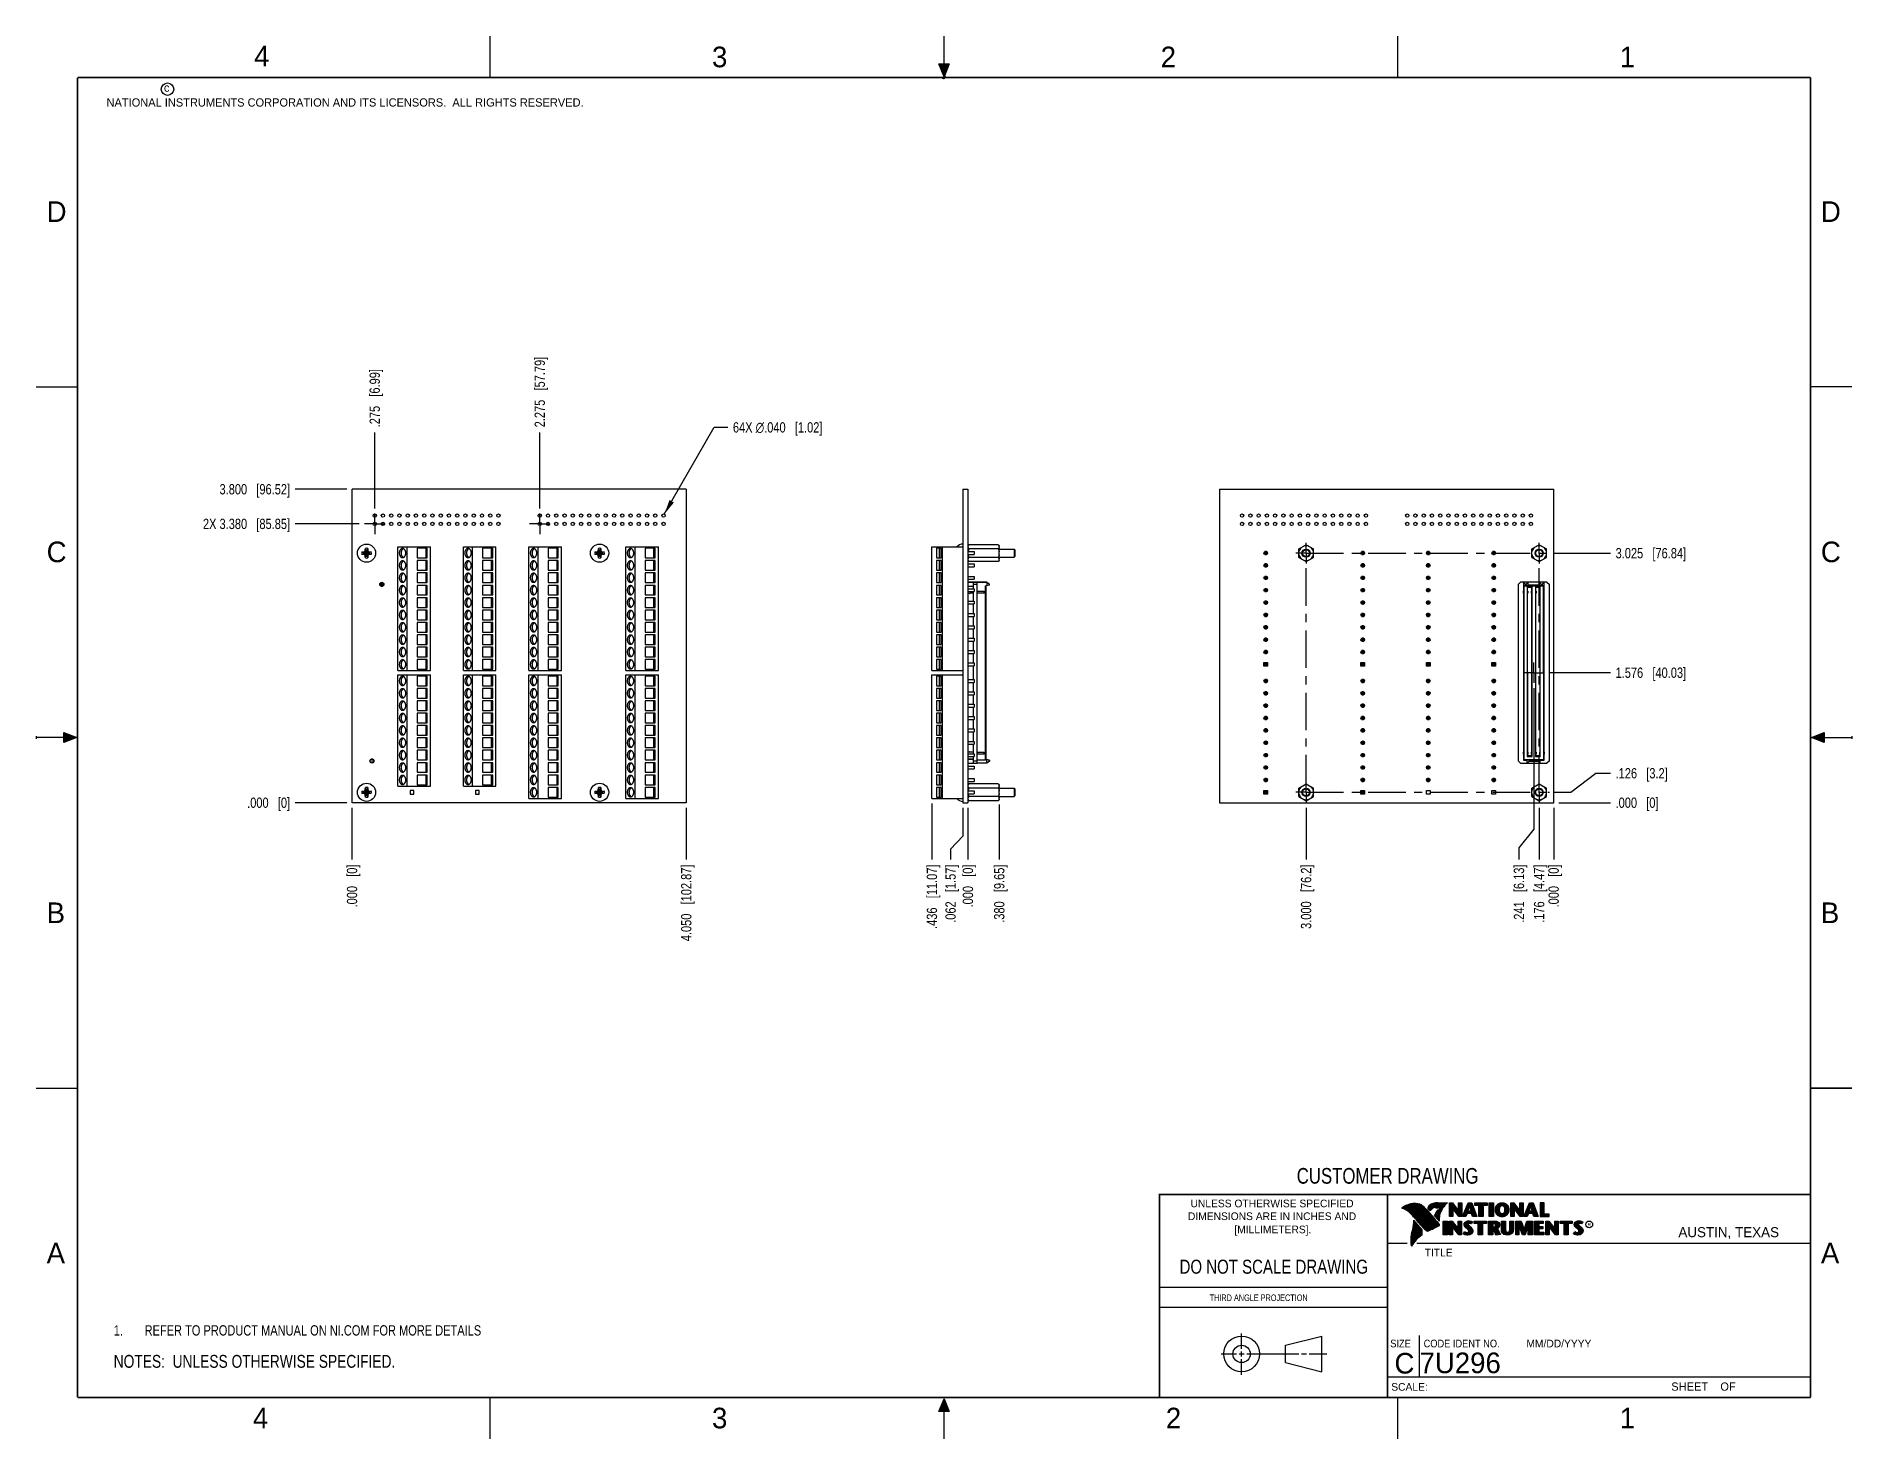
# Model space of a CAD drawing. Header units: inches. Extents: x 0 to 22, y 0 to 17.
import ezdxf

# ---------------------------------------------------------------- set-up
doc = ezdxf.new("R2010")
doc.units = ezdxf.units.IN
doc.header["$LTSCALE"] = 1.21
doc.header["$MEASUREMENT"] = 0
doc.linetypes.add('CENTER', pattern=[0.6, 0.375, -0.075, 0.075, -0.075])
doc.layers.get('0').update_dxf_attribs({"linetype": 'CONTINUOUS'})
for name, color, linetype in [('02___PRT_ALL_AXES', 7, 'CONTINUOUS'), ('DETAIL', 7, 'CONTINUOUS'), ('DIMENSIONS', 7, 'CONTINUOUS')]:
    doc.layers.add(name, color=color, linetype=linetype)
doc.styles.get("Standard").update_dxf_attribs({"font": 'txt', "width": 0.8})
doc.styles.add('TEXTSTYLE_2', font='txt')
doc.styles.add('TEXTSTYLE_3', font='txt', dxfattribs={"width": 0.9})
doc.dimstyles.new('DIMSTYLE_1', dxfattribs={"dimtxt": 0.125, "dimasz": 0.18, "dimexe": 0.18, "dimexo": 0.0625, "dimgap": 0.09, "dimtad": 0, "dimtih": 1, "dimtoh": 1, "dimdec": 3, "dimzin": 4, "dimdsep": 46, "dimtxsty": 'STANDARD', "dimblk": '_FILLED', "dimblk1": '_FILLED', "dimblk2": '_FILLED', "dimcen": 0.09, "dimadec": 0, "dimazin": 0, "dimtp": 0.01, "dimtm": 0.01, "dimtfac": 1, "dimtdec": 3, "dimtofl": 0, "dimtmove": 0, "dimatfit": 3, "dimldrblk": '_FILLED', "dimfxl": 1, "dimtolj": 1, "dimtzin": 4, "dimarcsym": 0})
doc.dimstyles.new('DIMSTYLE_2', dxfattribs={"dimtxt": 0.125, "dimasz": 0.18, "dimexe": 0.18, "dimexo": 0.0625, "dimgap": 0.09, "dimtad": 0, "dimtih": 1, "dimtoh": 1, "dimdec": 3, "dimzin": 4, "dimdsep": 46, "dimtxsty": 'STANDARD', "dimblk": '_FILLED', "dimblk1": '_FILLED', "dimblk2": '_FILLED', "dimcen": 0.09, "dimadec": 0, "dimazin": 0, "dimtp": 0.01, "dimtm": 0.01, "dimtfac": 1, "dimtdec": 3, "dimtofl": 0, "dimtmove": 0, "dimatfit": 3, "dimldrblk": '_FILLED', "dimfxl": 1, "dimtolj": 1, "dimtzin": 4, "dimarcsym": 0})

msp = doc.modelspace()

# ---------------------------------------------------------------- texts
at = {"color": 2, "linetype": 'CONTINUOUS', "line_spacing_factor": 0.9}
for s, insert, char_height, width, attachment_point, style in [('4', (2.64, 16.8869), 0.25, 0.25, 1, 'TEXTSTYLE_2'), ('3', (8.1875, 16.875), 0.25, 0.25, 1, 'TEXTSTYLE_2'), ('2', (13.625, 16.875), 0.25, 0.25, 1, 'TEXTSTYLE_2'), ('1', (19.1875, 16.875), 0.25, 0.25, 1, 'TEXTSTYLE_2'), ('c', (1.5463, 16.428), 0.1, 0.1, 1, 'TEXTSTYLE_2'), ('NATIONAL INSTRUMENTS CORPORATION AND ITS LICENSORS.  ALL RIGHTS RESERVED.', (0.851, 16.2482), 0.1, 7.3, 1, 'TEXTSTYLE_2'), ('D', (0.125, 15), 0.25, 0.25, 1, 'TEXTSTYLE_2'), ('D', (21.625, 15), 0.25, 0.25, 1, 'TEXTSTYLE_2'), ('C', (0.125, 10.875), 0.25, 0.25, 1, 'TEXTSTYLE_2'), ('C', (21.625, 10.875), 0.25, 0.25, 1, 'TEXTSTYLE_2'), ('B', (0.125, 6.5), 0.25, 0.25, 1, 'TEXTSTYLE_2'), ('B', (21.625, 6.5), 0.25, 0.25, 1, 'TEXTSTYLE_2'), ('UNLESS OTHERWISE SPECIFIED', (14.9742, 2.8979), 0.093, 2.418, 2, 'TEXTSTYLE_2'), ('DIMENSIONS ARE IN INCHES AND', (14.9742, 2.7431), 0.093, 2.604, 2, 'TEXTSTYLE_2'), ('[MILLIMETERS].', (14.9844, 2.5829), 0.093, 1.302, 2, 'TEXTSTYLE_2'), ('R', (18.7972, 2.6166), 0.0418, 0.041753, 1, 'TEXTSTYLE_2'), ('AUSTIN, TEXAS', (19.898, 2.5642), 0.121576, 1.580488, 1, 'TEXTSTYLE_2'), ('A', (0.125, 2.375), 0.25, 0.25, 1, 'TEXTSTYLE_2'), ('TITLE', (16.8235, 2.303), 0.093, 0.465, 1, 'TEXTSTYLE_2'), ('A', (21.625, 2.375), 0.25, 0.25, 1, 'TEXTSTYLE_2'), ('SIZE', (16.407, 1.2002), 0.093, 0.3348, 1, 'TEXTSTYLE_3'), ('CODE IDENT NO.', (16.8114, 1.2002), 0.093, 1.1718, 1, 'TEXTSTYLE_3'), ('MM/DD/YYYY', (18.0565, 1.2002), 0.093, 0.93, 1, 'TEXTSTYLE_2'), ('SCALE:', (16.4187, 0.6745), 0.093, 0.558, 1, 'TEXTSTYLE_2'), ('SHEET    OF', (19.8121, 0.6815), 0.1, 1.1, 1, 'TEXTSTYLE_2'), ('4', (2.625, 0.375), 0.25, 0.25, 1, 'TEXTSTYLE_2'), ('3', (8.1875, 0.375), 0.25, 0.25, 1, 'TEXTSTYLE_2'), ('2', (13.6875, 0.375), 0.25, 0.25, 1, 'TEXTSTYLE_2'), ('1', (19.1875, 0.375), 0.25, 0.25, 1, 'TEXTSTYLE_2')]:
    msp.add_mtext(s, dxfattribs=dict(at, insert=insert, char_height=char_height, width=width, attachment_point=attachment_point, style=style))
at = {"color": 7, "linetype": 'CONTINUOUS', "attachment_point": 2, "line_spacing_factor": 0.9}
for s, insert, char_height, width in [('CUSTOMER DRAWING', (16.3742, 3.2811), 0.19, 2.432), ('DO NOT SCALE DRAWING', (14.9953, 2.1698), 0.17, 2.72)]:
    msp.add_mtext(s, dxfattribs=dict(at, insert=insert, char_height=char_height, width=width))
at = {"color": 2, "linetype": 'CONTINUOUS', "insert": (14.2178, 1.7486), "char_height": 0.08, "width": 1.408, "attachment_point": 1, "line_spacing_factor": 0.9}
msp.add_mtext('THIRD ANGLE PROJECTION', dxfattribs=at)
at = {"color": 7, "linetype": 'CONTINUOUS', "char_height": 0.25, "line_spacing_factor": 0.9, "style": 'TEXTSTYLE_2'}
for s, insert, width, attachment_point in [('C', (16.5785, 1.0393), 0.25, 2), ('7U296', (16.7614, 1.0441), 1.25, 1)]:
    msp.add_mtext(s, dxfattribs=dict(at, insert=insert, width=width, attachment_point=attachment_point))

# ---------------------------------------------------------------- blocks, each defined once
blk = doc.blocks.new('*D0')
at = {"layer": 'DIMENSIONS', "color": 2, "linetype": 'CONTINUOUS'}
for p, q in [((18.595, 7.836), (18.899, 8.067)), ((18.899, 8.067), (19.074, 8.067)), ((18.398, 7.836), (18.595, 7.836))]:
    blk.add_line(p, q, dxfattribs=at)
at = {"layer": 'DIMENSIONS', "color": 2, "linetype": 'CONTINUOUS', "insert": (19.137, 8.129), "char_height": 0.125, "width": 1.025, "attachment_point": 1, "line_spacing_factor": 0.9}
blk.add_mtext('.126{\\Ftxt.shx;\\W1.000000;\\H0.125000; }[3.2]', dxfattribs=at)
blk = doc.blocks.new('_FILLED')
at = {"color": 0, "linetype": 'BYBLOCK'}
blk.add_solid([(0, 0), (-1, 0.17), (-1, -0.17)], dxfattribs=at)
blk = doc.blocks.new('*D1')
at = {"layer": 'DIMENSIONS', "color": 2, "linetype": 'CONTINUOUS'}
blk.add_line((18.449, 7.71), (19.074, 7.71), dxfattribs=at)
at = {"layer": 'DIMENSIONS', "color": 2, "linetype": 'CONTINUOUS', "insert": (19.137, 7.772), "char_height": 0.125, "width": 0.825, "attachment_point": 1, "line_spacing_factor": 0.9}
blk.add_mtext('.000{\\Ftxt.shx;\\W1.000000;\\H0.125000; }[0]', dxfattribs=at)
blk = doc.blocks.new('*D2')
at = {"layer": 'DIMENSIONS', "color": 2, "linetype": 'CONTINUOUS'}
blk.add_line((18.333, 9.286), (19.074, 9.286), dxfattribs=at)
at = {"layer": 'DIMENSIONS', "color": 2, "linetype": 'CONTINUOUS', "insert": (19.137, 9.348), "char_height": 0.125, "width": 1.325, "attachment_point": 1, "line_spacing_factor": 0.9}
blk.add_mtext('1.576{\\Ftxt.shx;\\W1.000000;\\H0.125000; }[40.03]', dxfattribs=at)
blk = doc.blocks.new('*D3')
at = {"layer": 'DIMENSIONS', "color": 2, "linetype": 'CONTINUOUS'}
blk.add_line((18.398, 10.735), (19.074, 10.735), dxfattribs=at)
at = {"layer": 'DIMENSIONS', "color": 2, "linetype": 'CONTINUOUS', "insert": (19.137, 10.797), "char_height": 0.125, "width": 1.325, "attachment_point": 1, "line_spacing_factor": 0.9}
blk.add_mtext('3.025{\\Ftxt.shx;\\W1.000000;\\H0.125000; }[76.84]', dxfattribs=at)
blk = doc.blocks.new('*D4')
at = {"layer": 'DIMENSIONS', "color": 2, "linetype": 'CONTINUOUS'}
blk.add_line((18.211, 7.648), (18.211, 7.022), dxfattribs=at)
at = {"layer": 'DIMENSIONS', "color": 2, "linetype": 'CONTINUOUS', "insert": (18.148, 6.96), "char_height": 0.125, "width": 1.125, "attachment_point": 3, "rotation": 90, "line_spacing_factor": 0.9}
blk.add_mtext('.176{\\Ftxt.shx;\\W1.000000;\\H0.125000; }[4.47]', dxfattribs=at)
blk = doc.blocks.new('*D5')
at = {"layer": 'DIMENSIONS', "color": 2, "linetype": 'CONTINUOUS'}
blk.add_line((18.387, 7.647), (18.387, 7.022), dxfattribs=at)
at = {"layer": 'DIMENSIONS', "color": 2, "linetype": 'CONTINUOUS', "insert": (18.324, 6.96), "char_height": 0.125, "width": 0.825, "attachment_point": 3, "rotation": 90, "line_spacing_factor": 0.9}
blk.add_mtext('.000{\\Ftxt.shx;\\W1.000000;\\H0.125000; }[0]', dxfattribs=at)
blk = doc.blocks.new('*D6')
at = {"layer": 'DIMENSIONS', "color": 2, "linetype": 'CONTINUOUS'}
blk.add_line((15.387, 7.648), (15.387, 7.022), dxfattribs=at)
at = {"layer": 'DIMENSIONS', "color": 2, "linetype": 'CONTINUOUS', "insert": (15.324, 6.96), "char_height": 0.125, "width": 1.225, "attachment_point": 3, "rotation": 90, "line_spacing_factor": 0.9}
blk.add_mtext('3.000{\\Ftxt.shx;\\W1.000000;\\H0.125000; }[76.2]', dxfattribs=at)
blk = doc.blocks.new('*D7')
at = {"layer": 'DIMENSIONS', "color": 2, "linetype": 'CONTINUOUS'}
blk.add_line((7.875, 7.647), (7.875, 7.022), dxfattribs=at)
at = {"layer": 'DIMENSIONS', "color": 2, "linetype": 'CONTINUOUS', "insert": (7.813, 6.96), "char_height": 0.125, "width": 1.425, "attachment_point": 3, "rotation": 90, "line_spacing_factor": 0.9}
blk.add_mtext('4.050{\\Ftxt.shx;\\W1.000000;\\H0.125000; }[102.87]', dxfattribs=at)
blk = doc.blocks.new('*D8')
at = {"layer": 'DIMENSIONS', "color": 2, "linetype": 'CONTINUOUS'}
blk.add_line((3.825, 7.647), (3.825, 7.022), dxfattribs=at)
at = {"layer": 'DIMENSIONS', "color": 2, "linetype": 'CONTINUOUS', "insert": (3.763, 6.96), "char_height": 0.125, "width": 0.825, "attachment_point": 3, "rotation": 90, "line_spacing_factor": 0.9}
blk.add_mtext('.000{\\Ftxt.shx;\\W1.000000;\\H0.125000; }[0]', dxfattribs=at)
blk = doc.blocks.new('*D9')
at = {"layer": 'DIMENSIONS', "color": 2, "linetype": 'CONTINUOUS'}
blk.add_line((3.913, 11.09), (3.138, 11.09), dxfattribs=at)
at = {"layer": 'DIMENSIONS', "color": 2, "linetype": 'CONTINUOUS', "insert": (3.075, 11.152), "char_height": 0.125, "width": 1.625, "attachment_point": 3, "line_spacing_factor": 0.9}
blk.add_mtext('2X 3.380{\\Ftxt.shx;\\W1.000000;\\H0.125000; }[85.85]', dxfattribs=at)
blk = doc.blocks.new('*D10')
at = {"layer": 'DIMENSIONS', "color": 2, "linetype": 'CONTINUOUS'}
blk.add_line((3.763, 7.71), (3.138, 7.71), dxfattribs=at)
at = {"layer": 'DIMENSIONS', "color": 2, "linetype": 'CONTINUOUS', "insert": (3.075, 7.772), "char_height": 0.125, "width": 0.825, "attachment_point": 3, "line_spacing_factor": 0.9}
blk.add_mtext('.000{\\Ftxt.shx;\\W1.000000;\\H0.125000; }[0]', dxfattribs=at)
blk = doc.blocks.new('*D11')
at = {"layer": 'DIMENSIONS', "color": 2, "linetype": 'CONTINUOUS'}
blk.add_line((3.763, 11.51), (3.138, 11.51), dxfattribs=at)
at = {"layer": 'DIMENSIONS', "color": 2, "linetype": 'CONTINUOUS', "insert": (3.075, 11.572), "char_height": 0.125, "width": 1.325, "attachment_point": 3, "line_spacing_factor": 0.9}
blk.add_mtext('3.800{\\Ftxt.shx;\\W1.000000;\\H0.125000; }[96.52]', dxfattribs=at)
blk = doc.blocks.new('*D12')
at = {"layer": 'DIMENSIONS', "color": 2, "linetype": 'CONTINUOUS'}
blk.add_line((4.1, 11.277), (4.1, 12.197), dxfattribs=at)
at = {"layer": 'DIMENSIONS', "color": 2, "linetype": 'CONTINUOUS', "insert": (4.038, 12.26), "char_height": 0.125, "width": 1.125, "attachment_point": 1, "rotation": 90, "line_spacing_factor": 0.9}
blk.add_mtext('.275{\\Ftxt.shx;\\W1.000000;\\H0.125000; }[6.99]', dxfattribs=at)
blk = doc.blocks.new('*D13')
at = {"layer": 'DIMENSIONS', "color": 2, "linetype": 'CONTINUOUS'}
blk.add_line((6.1, 11.277), (6.1, 12.197), dxfattribs=at)
at = {"layer": 'DIMENSIONS', "color": 2, "linetype": 'CONTINUOUS', "insert": (6.038, 12.26), "char_height": 0.125, "width": 1.325, "attachment_point": 1, "rotation": 90, "line_spacing_factor": 0.9}
blk.add_mtext('2.275{\\Ftxt.shx;\\W1.000000;\\H0.125000; }[57.79]', dxfattribs=at)
blk = doc.blocks.new('*D14')
at = {"layer": 'DIMENSIONS', "color": 2, "linetype": 'CONTINUOUS'}
for p, q in [((7.61, 11.207), (8.212, 12.26)), ((8.212, 12.26), (8.379, 12.26))]:
    blk.add_line(p, q, dxfattribs=at)
at = {"layer": 'DIMENSIONS', "color": 2, "linetype": 'CONTINUOUS', "xscale": 0.18, "yscale": 0.18, "zscale": 0.18, "rotation": 240.2626164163}
blk.add_blockref('_FILLED', (7.61, 11.207), dxfattribs=at)
at = {"layer": 'DIMENSIONS', "color": 2, "linetype": 'CONTINUOUS', "insert": (8.441, 12.322), "char_height": 0.125, "width": 1.69167, "attachment_point": 1, "line_spacing_factor": 0.9}
blk.add_mtext('64X \\Fgdt;{\\Fgdt;n}\\Ftxt;.040{\\Ftxt.shx;\\W1.000000;\\H0.125000; }[1.02]', dxfattribs=at)
blk = doc.blocks.new('*D15')
at = {"layer": 'DIMENSIONS', "color": 2, "linetype": 'CONTINUOUS'}
for p, q in [((11.227, 7.647), (11.227, 7.303)), ((11.227, 7.303), (11.079, 7.148)), ((11.079, 7.148), (11.079, 7.022))]:
    blk.add_line(p, q, dxfattribs=at)
at = {"layer": 'DIMENSIONS', "color": 2, "linetype": 'CONTINUOUS', "insert": (11.016, 6.96), "char_height": 0.125, "width": 1.125, "attachment_point": 3, "rotation": 90, "line_spacing_factor": 0.9}
blk.add_mtext('.062{\\Ftxt.shx;\\W1.000000;\\H0.125000; }[1.57]', dxfattribs=at)
blk = doc.blocks.new('*D16')
at = {"layer": 'DIMENSIONS', "color": 2, "linetype": 'CONTINUOUS'}
blk.add_line((11.289, 7.647), (11.289, 7.022), dxfattribs=at)
at = {"layer": 'DIMENSIONS', "color": 2, "linetype": 'CONTINUOUS', "insert": (11.226, 6.96), "char_height": 0.125, "width": 0.825, "attachment_point": 3, "rotation": 90, "line_spacing_factor": 0.9}
blk.add_mtext('.000{\\Ftxt.shx;\\W1.000000;\\H0.125000; }[0]', dxfattribs=at)
blk = doc.blocks.new('*D17')
at = {"layer": 'DIMENSIONS', "color": 2, "linetype": 'CONTINUOUS'}
blk.add_line((10.853, 7.698), (10.853, 7.022), dxfattribs=at)
at = {"layer": 'DIMENSIONS', "color": 2, "linetype": 'CONTINUOUS', "insert": (10.79, 6.96), "char_height": 0.125, "width": 1.225, "attachment_point": 3, "rotation": 90, "line_spacing_factor": 0.9}
blk.add_mtext('.436{\\Ftxt.shx;\\W1.000000;\\H0.125000; }[11.07]', dxfattribs=at)
blk = doc.blocks.new('*D18')
at = {"layer": 'DIMENSIONS', "color": 2, "linetype": 'CONTINUOUS'}
blk.add_line((11.669, 7.689), (11.669, 7.022), dxfattribs=at)
at = {"layer": 'DIMENSIONS', "color": 2, "linetype": 'CONTINUOUS', "insert": (11.606, 6.96), "char_height": 0.125, "width": 1.125, "attachment_point": 3, "rotation": 90, "line_spacing_factor": 0.9}
blk.add_mtext('.380{\\Ftxt.shx;\\W1.000000;\\H0.125000; }[9.65]', dxfattribs=at)
blk = doc.blocks.new('*D19')
at = {"layer": 'DIMENSIONS', "color": 2, "linetype": 'CONTINUOUS'}
for p, q in [((18.145, 9.098), (18.145, 7.39)), ((18.145, 7.39), (17.966, 7.163)), ((17.966, 7.163), (17.966, 7.022))]:
    blk.add_line(p, q, dxfattribs=at)
at = {"layer": 'DIMENSIONS', "color": 2, "linetype": 'CONTINUOUS', "insert": (17.904, 6.96), "char_height": 0.125, "width": 1.125, "attachment_point": 3, "rotation": 90, "line_spacing_factor": 0.9}
blk.add_mtext('.241{\\Ftxt.shx;\\W1.000000;\\H0.125000; }[6.13]', dxfattribs=at)
blk = doc.blocks.new('NOTES_HEADER_BL0', base_point=(3.1215, 0.9375))
at = {"layer": 'DETAIL', "color": 2, "linetype": 'CONTINUOUS', "width": 0.8}
blk.add_text('NOTES:  UNLESS OTHERWISE SPECIFIED.', height=0.156, dxfattribs=at).set_placement((0.9375, 0.8595))
blk = doc.blocks.new('CUSTOM_NOTE_BL1', base_point=(3.625, 1.312))
at = {"layer": 'DETAIL', "color": 2, "linetype": 'CONTINUOUS', "width": 0.8}
for s, p in [('1.', (0.938, 1.25)), ('REFER TO PRODUCT MANUAL ON NI.COM FOR MORE DETAILS', (1.312, 1.25))]:
    blk.add_text(s, height=0.125, dxfattribs=at).set_placement(p)

# ---------------------------------------------------------------- dimensions: what is measured, and where the dimension line sits
at = {"layer": 'DIMENSIONS', "color": 2, "linetype": 'CONTINUOUS'}
for feature_location, offset, dtype, origin, picture, middle in [((6.1004, 11.2774), (0, 0.9199), 1, (3.8254, 11.2149), '*D13', (6.1004, 12.9223)), ((4.1004, 11.2774), (0, 0.9199), 1, (3.8254, 11.2149), '*D12', (4.1004, 12.8223)), ((3.7629, 11.5098), (-0.625, 0), 0, (3.8254, 7.7098), '*D11', (2.1129, 11.5098)), ((18.3983, 10.7348), (0.6761, 0), 0, (18.3358, 7.7098), '*D3', (19.7993, 10.7348)), ((18.3331, 9.2858), (0.7413, 0), 0, (18.2706, 7.7098), '*D2', (19.7993, 9.2858)), ((18.1454758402, 9.0982155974), (-0.1791305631, -2.0759574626), 0, (18.3868282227, 9.1607155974), '*D19', (18.0783636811, 6.1737589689)), ((18.3983, 7.8359), (0.6761, 0.2311), 0, (18.3868, 7.7098), '*D0', (19.6493, 8.067)), ((3.7628907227, 7.7097581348), (-0.625, 0), 0, (3.8253907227, 7.7097581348), '*D10', (2.4128907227, 7.7097581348)), ((3.8253907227, 7.6472581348), (0, -0.625), 1, (3.8253907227, 7.7097581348), '*D8', (3.9374091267, 6.3237589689)), ((7.8754, 7.6473), (0, -0.625), 1, (3.8254, 7.7098), '*D7', (8.0322, 5.9791)), ((10.853, 7.6984), (0, -0.6762), 1, (11.289, 7.7609), '*D17', (10.9874, 6.1238)), ((11.2269764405, 7.6472581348), (-0.148171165, -0.625), 0, (11.2889764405, 7.7097581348), '*D15', (11.1908236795, 6.1737589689)), ((11.2889764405, 7.6472581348), (0, -0.625), 1, (11.2889764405, 7.7097581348), '*D16', (11.4009948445, 6.3237589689)), ((11.6689, 7.6894), (0, -0.6671), 1, (11.289, 7.7519), '*D18', (11.7809, 6.1738)), ((15.3869, 7.6483), (0, -0.6261), 1, (18.3868, 7.7108), '*D6', (15.5213, 6.0791)), ((18.2107, 7.6483), (0, -0.6261), 1, (18.3868, 7.7098), '*D4', (18.3227, 6.1738)), ((18.3868282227, 7.6472581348), (0, -0.625), 1, (18.3868282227, 7.7097581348), '*D5', (18.4988466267, 6.3237589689)), ((18.4493282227, 7.7097581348), (0.625, 0), 0, (18.3868282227, 7.7097581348), '*D1', (19.5493282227, 7.7097581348))]:
    dim = msp.add_ordinate_dim(feature_location=feature_location, offset=offset, dtype=dtype, origin=origin, dimstyle='DIMSTYLE_1', dxfattribs=at)
    dim.commit()
    dim.dimension.update_dxf_attribs({"geometry": picture, "text_midpoint": middle})
dim = msp.add_diameter_dim_2p(p1=(7.6103, 11.2071), p2=(7.5905, 11.1724), text='64X <>', dimstyle='DIMSTYLE_2', dxfattribs=at)
dim.commit()
dim.dimension.update_dxf_attribs({"geometry": '*D14', "text_midpoint": (9.2872, 12.2598), "dimtype": 163})
dim = msp.add_ordinate_dim(feature_location=(3.9128, 11.0898), offset=(-0.7749, 0), dtype=0, origin=(3.8254, 7.7098), text='2X <>', dimstyle='DIMSTYLE_1', dxfattribs=at)
dim.commit()
dim.dimension.update_dxf_attribs({"geometry": '*D9', "text_midpoint": (2.0629, 11.0898)})

# ---------------------------------------------------------------- hatches: boundary and pattern name
at = {"linetype": 'CONTINUOUS'}
for points in [[(11, 16.51), (10.9375, 16.6663), (11.0625, 16.6663)], [(0.3337, 8.5625), (0.49, 8.5), (0.3337, 8.4375)], [(21.6663, 8.5625), (21.6663, 8.4375), (21.51, 8.5)], [(10.9375, 0.3287), (11, 0.485), (11.0625, 0.3287)]]:
    msp.add_hatch(color=2, dxfattribs=at).paths.add_polyline_path(points)

# ---------------------------------------------------------------- linework, layer by layer
at = {"color": 2, "linetype": 'CONTINUOUS'}
for p, q in [((5.5, 16.5), (5.5, 17)), ((11, 16.485), (11, 17)), ((16.5, 16.5), (16.5, 17)), ((11, 16.51), (10.9375, 16.6663)), ((10.9375, 16.6663), (11.0625, 16.6663)), ((11.015, 16.515), (10.985, 16.485)), ((10.985, 16.485), (11, 16.515)), ((11.0625, 16.6663), (11, 16.51)), ((11, 16.485), (11.015, 16.515)), ((0, 12.75), (0.5, 12.75)), ((22, 12.75), (21.5, 12.75)), ((0, 8.515), (0, 8.485)), ((0.49, 8.5), (0, 8.5)), ((0.3337, 8.4375), (0.3337, 8.5625)), ((0.3337, 8.5625), (0.49, 8.5)), ((0.49, 8.5), (0.3337, 8.4375)), ((21.51, 8.5), (21.6663, 8.5625)), ((21.51, 8.5), (22, 8.5)), ((21.6663, 8.4375), (21.51, 8.5)), ((21.6663, 8.5625), (21.6663, 8.4375)), ((22, 8.515), (22, 8.485)), ((0, 4.25), (0.5, 4.25)), ((16.375, 2.96), (21.5, 2.96)), ((16.5578, 2.796), (16.5578, 2.7989)), ((16.5646, 2.7936), (16.5646, 2.8033)), ((16.5714, 2.7909), (16.5714, 2.8075)), ((16.5782, 2.788), (16.5782, 2.8116)), ((16.5851, 2.7849), (16.5851, 2.8154)), ((16.5919, 2.7815), (16.5919, 2.819)), ((16.5987, 2.7778), (16.5987, 2.8221)), ((16.6055, 2.7738), (16.6055, 2.8249)), ((16.6124, 2.7696), (16.6124, 2.8276)), ((16.6192, 2.765), (16.6192, 2.8301)), ((16.626, 2.7601), (16.626, 2.8325)), ((16.6329, 2.7549), (16.6329, 2.8347)), ((16.6397, 2.7492), (16.6397, 2.8367)), ((16.6465, 2.7431), (16.6465, 2.8386)), ((16.6533, 2.7366), (16.6533, 2.8403)), ((16.6602, 2.7295), (16.6602, 2.8419)), ((16.667, 2.7221), (16.667, 2.8435)), ((16.6738, 2.7146), (16.6738, 2.8449)), ((16.6806, 2.707), (16.6806, 2.8459)), ((16.6875, 2.6995), (16.6875, 2.8467)), ((16.7939, 2.533), (16.6919, 2.6489)), ((16.6943, 2.6918), (16.6943, 2.8472)), ((16.7011, 2.6841), (16.7011, 2.8474)), ((16.708, 2.6764), (16.708, 2.8474)), ((16.7148, 2.6685), (16.7148, 2.847)), ((16.7216, 2.6607), (16.7216, 2.8465)), ((16.7284, 2.6527), (16.7284, 2.8456)), ((16.7353, 2.6447), (16.7353, 2.8445)), ((16.7421, 2.6366), (16.7421, 2.8431)), ((16.7489, 2.6285), (16.7489, 2.8417)), ((16.7557, 2.6204), (16.7557, 2.84)), ((16.7626, 2.6125), (16.7626, 2.8378)), ((16.7694, 2.6046), (16.7694, 2.8352)), ((16.7762, 2.5968), (16.7762, 2.8321)), ((16.7831, 2.5891), (16.7831, 2.8284)), ((16.7899, 2.5815), (16.7899, 2.8242)), ((16.7967, 2.5739), (16.7967, 2.8193)), ((16.8035, 2.5665), (16.8035, 2.8136)), ((16.8104, 2.5591), (16.8104, 2.807)), ((16.8172, 2.5519), (16.8172, 2.7996)), ((16.824, 2.5447), (16.824, 2.7924)), ((16.8308, 2.5375), (16.8308, 2.7853)), ((16.8377, 2.5314), (16.8377, 2.7781)), ((16.8445, 2.5262), (16.8445, 2.7709)), ((16.8513, 2.523), (16.8513, 2.7637)), ((16.8581, 2.5224), (16.8581, 2.7565)), ((16.8864, 2.7664), (16.8632, 2.7937)), ((16.865, 2.5241), (16.865, 2.7493)), ((16.8877, 2.7723), (16.8682, 2.7952)), ((16.8718, 2.791), (16.8718, 2.8085)), ((16.8718, 2.527), (16.8718, 2.7421)), ((16.8786, 2.783), (16.8786, 2.8206)), ((16.8786, 2.5298), (16.8786, 2.7348)), ((16.8855, 2.7749), (16.8855, 2.8281)), ((16.8855, 2.5327), (16.8855, 2.727)), ((16.8923, 2.7747), (16.8923, 2.8335)), ((16.8923, 2.5356), (16.8923, 2.7187)), ((16.8991, 2.7788), (16.8991, 2.8375)), ((16.8991, 2.5385), (16.8991, 2.7104)), ((16.9059, 2.7837), (16.9059, 2.8408)), ((16.9059, 2.5415), (16.9059, 2.7022)), ((16.9128, 2.7896), (16.9128, 2.8436)), ((16.9128, 2.5446), (16.9128, 2.6939)), ((16.9196, 2.7966), (16.9196, 2.8459)), ((16.9196, 2.5477), (16.9196, 2.6856)), ((16.9264, 2.8018), (16.9264, 2.8477)), ((16.9264, 2.5508), (16.9264, 2.6774)), ((16.9332, 2.8053), (16.9332, 2.849)), ((16.9332, 2.554), (16.9332, 2.6691)), ((16.9401, 2.8077), (16.9401, 2.8499)), ((16.9401, 2.5573), (16.9401, 2.6608)), ((16.9616, 2.6797), (16.9434, 2.7005)), ((16.9469, 2.8082), (16.9469, 2.8509)), ((16.9469, 2.5606), (16.9469, 2.6526)), ((16.9653, 2.6828), (16.9492, 2.7013)), ((16.9537, 2.8069), (16.9537, 2.8518)), ((16.9537, 2.696), (16.9537, 2.7109)), ((16.9537, 2.5639), (16.9537, 2.6443)), ((16.9606, 2.8048), (16.9606, 2.8525)), ((16.9606, 2.6882), (16.9606, 2.7266)), ((16.9674, 2.8034), (16.9674, 2.8531)), ((16.9674, 2.6802), (16.9674, 2.7444)), ((16.9742, 2.8027), (16.9742, 2.8536)), ((16.9742, 2.672), (16.9742, 2.7568)), ((16.981, 2.8023), (16.981, 2.854)), ((16.981, 2.664), (16.981, 2.7634)), ((16.9838, 2.8589), (17.0997, 2.8607)), ((16.9839, 2.8541), (17.087, 2.8557)), ((16.9879, 2.802), (16.9879, 2.8542)), ((16.9879, 2.6563), (16.9879, 2.7665)), ((16.999, 2.637), (16.9946, 2.6418)), ((16.9947, 2.8019), (16.9947, 2.8543)), ((16.9947, 2.6748), (16.9947, 2.7683)), ((17.0015, 2.8005), (17.0015, 2.8544)), ((17.0015, 2.7195), (17.0015, 2.7694)), ((17.0083, 2.7963), (17.0083, 2.8545)), ((17.0083, 2.7388), (17.0083, 2.7698)), ((17.0152, 2.755), (17.0152, 2.8546)), ((17.022, 2.7691), (17.022, 2.8547)), ((17.0288, 2.7817), (17.0288, 2.8548)), ((17.0357, 2.7931), (17.0357, 2.8549)), ((17.0425, 2.8035), (17.0425, 2.855)), ((17.0493, 2.8131), (17.0493, 2.8551)), ((17.0561, 2.822), (17.0561, 2.8552)), ((17.063, 2.8303), (17.063, 2.8553)), ((17.0698, 2.8381), (17.0698, 2.8554)), ((17.0766, 2.8454), (17.0766, 2.8555)), ((17.1243, 2.8592), (17.1609, 2.8592)), ((17.1243, 2.6915), (17.1243, 2.8592)), ((17.1637, 2.6915), (17.1243, 2.6915)), ((17.1291, 2.8543), (17.1585, 2.8543)), ((17.1291, 2.6963), (17.1291, 2.8543)), ((17.1589, 2.6963), (17.1291, 2.6963)), ((17.1381, 2.6963), (17.1381, 2.8543)), ((17.1447, 2.6963), (17.1447, 2.8543)), ((17.1514, 2.6963), (17.1514, 2.8543)), ((17.1589, 2.8042), (17.1581, 2.8543)), ((17.1585, 2.8543), (17.2383, 2.7492)), ((17.2418, 2.6963), (17.1589, 2.8042)), ((17.1589, 2.8042), (17.1589, 2.6963)), ((17.1609, 2.8592), (17.2334, 2.7636)), ((17.2395, 2.6915), (17.1637, 2.7899)), ((17.1637, 2.7899), (17.1637, 2.6915)), ((17.1648, 2.7965), (17.1648, 2.8461)), ((17.1714, 2.7879), (17.1714, 2.8373)), ((17.1781, 2.7792), (17.1781, 2.8285)), ((17.1848, 2.7705), (17.1848, 2.8197)), ((17.1915, 2.7618), (17.1915, 2.8109)), ((17.1981, 2.7531), (17.1981, 2.8021)), ((17.2048, 2.7445), (17.2048, 2.7933)), ((17.2115, 2.7358), (17.2115, 2.7845)), ((17.2182, 2.7271), (17.2182, 2.7757)), ((17.2248, 2.7184), (17.2248, 2.7669)), ((17.2315, 2.7098), (17.2315, 2.7581)), ((17.2334, 2.8592), (17.2732, 2.8592)), ((17.2334, 2.7636), (17.2334, 2.8592)), ((17.2382, 2.7011), (17.2383, 2.7492)), ((17.2383, 2.8543), (17.2684, 2.8543)), ((17.2383, 2.7492), (17.2383, 2.8543)), ((17.2732, 2.6915), (17.2395, 2.6915)), ((17.2684, 2.6963), (17.2418, 2.6963)), ((17.2449, 2.6963), (17.2449, 2.8543)), ((17.2515, 2.6963), (17.2515, 2.8543)), ((17.2582, 2.6963), (17.2582, 2.8543)), ((17.2649, 2.6963), (17.2649, 2.8543)), ((17.2684, 2.8543), (17.2684, 2.6963)), ((17.2732, 2.8592), (17.2732, 2.6915)), ((17.2831, 2.6915), (17.3516, 2.8591)), ((17.3228, 2.6915), (17.2831, 2.6915)), ((17.2903, 2.6964), (17.3548, 2.8542)), ((17.3195, 2.6964), (17.2903, 2.6964)), ((17.2983, 2.6964), (17.2983, 2.7158)), ((17.3049, 2.6964), (17.3049, 2.7322)), ((17.3116, 2.6964), (17.3116, 2.7485)), ((17.3183, 2.6964), (17.3183, 2.7648)), ((17.3356, 2.7364), (17.3195, 2.6964)), ((17.3388, 2.7316), (17.3228, 2.6915)), ((17.325, 2.7101), (17.325, 2.7812)), ((17.3316, 2.7267), (17.3316, 2.7975)), ((17.394, 2.7364), (17.3356, 2.7364)), ((17.3383, 2.7364), (17.3383, 2.8138)), ((17.3905, 2.7316), (17.3388, 2.7316)), ((17.3409, 2.7533), (17.3624, 2.8228)), ((17.389, 2.7533), (17.3409, 2.7533)), ((17.345, 2.7666), (17.345, 2.8302)), ((17.345, 2.7364), (17.345, 2.7533)), ((17.3475, 2.7581), (17.3659, 2.8179)), ((17.3827, 2.7581), (17.3475, 2.7581)), ((17.3516, 2.8591), (17.3938, 2.8591)), ((17.3517, 2.7882), (17.3517, 2.8465)), ((17.3517, 2.7364), (17.3517, 2.7533)), ((17.3548, 2.8542), (17.3905, 2.8542)), ((17.3583, 2.8098), (17.3583, 2.8542)), ((17.3583, 2.7364), (17.3583, 2.7533)), ((17.3624, 2.8228), (17.3701, 2.8228)), ((17.365, 2.8228), (17.365, 2.8542)), ((17.365, 2.7364), (17.365, 2.7533)), ((17.3659, 2.8179), (17.3664, 2.8179)), ((17.3664, 2.8179), (17.3827, 2.7581)), ((17.3701, 2.8228), (17.389, 2.7533)), ((17.3717, 2.817), (17.3717, 2.8542)), ((17.3717, 2.7364), (17.3717, 2.7533)), ((17.3784, 2.7925), (17.3784, 2.8542)), ((17.3784, 2.7364), (17.3784, 2.7533)), ((17.385, 2.7679), (17.385, 2.8542)), ((17.385, 2.7364), (17.385, 2.7533)), ((17.3905, 2.8542), (17.4504, 2.6964)), ((17.4039, 2.6915), (17.3905, 2.7316)), ((17.3917, 2.7364), (17.3917, 2.851)), ((17.3938, 2.8591), (17.4574, 2.6915)), ((17.4074, 2.6964), (17.394, 2.7364)), ((17.3984, 2.7232), (17.3984, 2.8334)), ((17.4574, 2.6915), (17.4039, 2.6915)), ((17.4051, 2.7034), (17.4051, 2.8158)), ((17.4504, 2.6964), (17.4074, 2.6964)), ((17.4118, 2.6964), (17.4118, 2.7982)), ((17.4184, 2.6964), (17.4184, 2.7806)), ((17.4251, 2.6964), (17.4251, 2.763)), ((17.4318, 2.6964), (17.4318, 2.7455)), ((17.4327, 2.8591), (17.5802, 2.8591)), ((17.4327, 2.8278), (17.4327, 2.8591)), ((17.481, 2.8278), (17.4327, 2.8278)), ((17.4375, 2.8542), (17.5753, 2.8542)), ((17.4375, 2.8327), (17.4375, 2.8542)), ((17.4859, 2.8327), (17.4375, 2.8327)), ((17.4385, 2.6964), (17.4385, 2.7279)), ((17.4451, 2.8327), (17.4451, 2.8542)), ((17.4451, 2.6964), (17.4451, 2.7103)), ((17.4518, 2.8327), (17.4518, 2.8542)), ((17.4585, 2.8327), (17.4585, 2.8542)), ((17.4652, 2.8327), (17.4652, 2.8542)), ((17.4718, 2.8327), (17.4718, 2.8542)), ((17.4785, 2.8327), (17.4785, 2.8542)), ((17.481, 2.6915), (17.481, 2.8278)), ((17.5318, 2.6915), (17.481, 2.6915)), ((17.4859, 2.8327), (17.4852, 2.8542)), ((17.4859, 2.6964), (17.4859, 2.8327)), ((17.5269, 2.6964), (17.4859, 2.6964)), ((17.4919, 2.6964), (17.4919, 2.8542)), ((17.4985, 2.6964), (17.4985, 2.8542)), ((17.5052, 2.6964), (17.5052, 2.8542)), ((17.5119, 2.6964), (17.5119, 2.8542)), ((17.5186, 2.6964), (17.5186, 2.8542)), ((17.5269, 2.8327), (17.5252, 2.8542)), ((17.5753, 2.8327), (17.5269, 2.8327)), ((17.5269, 2.8327), (17.5269, 2.6964)), ((17.5802, 2.8278), (17.5318, 2.8278)), ((17.5318, 2.8278), (17.5318, 2.6915)), ((17.5319, 2.8327), (17.5319, 2.8542)), ((17.5386, 2.8327), (17.5386, 2.8542)), ((17.5453, 2.8327), (17.5453, 2.8542)), ((17.5519, 2.8327), (17.5519, 2.8542)), ((17.5586, 2.8327), (17.5586, 2.8542)), ((17.5653, 2.8327), (17.5653, 2.8542)), ((17.572, 2.8327), (17.572, 2.8542)), ((17.5753, 2.8542), (17.5753, 2.8327)), ((17.5802, 2.8591), (17.5802, 2.8278)), ((17.6059, 2.8591), (17.6565, 2.8591)), ((17.6059, 2.6915), (17.6059, 2.8591)), ((17.6565, 2.6915), (17.6059, 2.6915)), ((17.6108, 2.8542), (17.6516, 2.8542)), ((17.6108, 2.6964), (17.6108, 2.8542)), ((17.6516, 2.6964), (17.6108, 2.6964)), ((17.6187, 2.6964), (17.6187, 2.8542)), ((17.6254, 2.6964), (17.6254, 2.8542)), ((17.632, 2.6964), (17.632, 2.8542)), ((17.6387, 2.6964), (17.6387, 2.8542)), ((17.6454, 2.6964), (17.6454, 2.8542)), ((17.6516, 2.8542), (17.6516, 2.6964)), ((17.6565, 2.8591), (17.6565, 2.6915)), ((17.6849, 2.7803), (17.6851, 2.7836)), ((17.6849, 2.7769), (17.6849, 2.7803)), ((17.6849, 2.7735), (17.6849, 2.7769)), ((17.6851, 2.7701), (17.6849, 2.7735)), ((17.6851, 2.7836), (17.6853, 2.7869)), ((17.6854, 2.7668), (17.6851, 2.7701)), ((17.6853, 2.7869), (17.6857, 2.7901)), ((17.6859, 2.7634), (17.6854, 2.7668)), ((17.6857, 2.7901), (17.6862, 2.7933)), ((17.6864, 2.76), (17.6859, 2.7634)), ((17.6862, 2.7933), (17.6868, 2.7964)), ((17.687, 2.7567), (17.6864, 2.76)), ((17.6868, 2.7964), (17.6876, 2.7995)), ((17.6878, 2.7535), (17.687, 2.7567)), ((17.6876, 2.7995), (17.6884, 2.8024)), ((17.6886, 2.7503), (17.6878, 2.7535)), ((17.6884, 2.8024), (17.6893, 2.8053)), ((17.6895, 2.7471), (17.6886, 2.7503)), ((17.6893, 2.8053), (17.6904, 2.8081)), ((17.6905, 2.7441), (17.6895, 2.7471)), ((17.6904, 2.8081), (17.6915, 2.8108)), ((17.6905, 2.7441), (17.6904, 2.8081)), ((17.6917, 2.7411), (17.6905, 2.7441)), ((17.6915, 2.8108), (17.6928, 2.8135)), ((17.6929, 2.7383), (17.6917, 2.7411)), ((17.6928, 2.8135), (17.6942, 2.8161)), ((17.6942, 2.7355), (17.6929, 2.7383)), ((17.6942, 2.8161), (17.6957, 2.8186)), ((17.6956, 2.7327), (17.6942, 2.7355)), ((17.6971, 2.7301), (17.6956, 2.7327)), ((17.6957, 2.8186), (17.6973, 2.8211)), ((17.6971, 2.7301), (17.6973, 2.8211)), ((17.6987, 2.7275), (17.6971, 2.7301)), ((17.6973, 2.8211), (17.699, 2.8236)), ((17.7003, 2.725), (17.6987, 2.7275)), ((17.699, 2.8236), (17.7008, 2.826)), ((17.7021, 2.7226), (17.7003, 2.725)), ((17.7008, 2.826), (17.7028, 2.8284)), ((17.704, 2.7203), (17.7021, 2.7226)), ((17.7028, 2.8284), (17.7048, 2.8307)), ((17.704, 2.7203), (17.7048, 2.8307)), ((17.706, 2.7181), (17.704, 2.7203)), ((17.7048, 2.8307), (17.707, 2.833)), ((17.708, 2.7159), (17.706, 2.7181)), ((17.707, 2.833), (17.7092, 2.8351)), ((17.7102, 2.7138), (17.708, 2.7159)), ((17.7092, 2.8351), (17.7114, 2.8372)), ((17.7102, 2.7138), (17.7114, 2.8372)), ((17.7124, 2.7119), (17.7102, 2.7138)), ((17.7114, 2.8372), (17.7138, 2.8392)), ((17.7147, 2.71), (17.7124, 2.7119)), ((17.7138, 2.8392), (17.7162, 2.841)), ((17.717, 2.7082), (17.7147, 2.71)), ((17.7162, 2.841), (17.7186, 2.8427)), ((17.717, 2.7082), (17.7186, 2.8427)), ((17.7195, 2.7066), (17.717, 2.7082)), ((17.7186, 2.8427), (17.721, 2.8444)), ((17.722, 2.705), (17.7195, 2.7066)), ((17.721, 2.8444), (17.7235, 2.8459)), ((17.7246, 2.7036), (17.722, 2.705)), ((17.7235, 2.8459), (17.7261, 2.8472)), ((17.7246, 2.7036), (17.7235, 2.8459)), ((17.7273, 2.7022), (17.7246, 2.7036)), ((17.7261, 2.8472), (17.7287, 2.8485)), ((17.7267, 2.7789), (17.7268, 2.7812)), ((17.7267, 2.7766), (17.7267, 2.7789)), ((17.7267, 2.7743), (17.7267, 2.7766)), ((17.7268, 2.772), (17.7267, 2.7743)), ((17.7268, 2.7812), (17.7269, 2.7835)), ((17.7269, 2.7696), (17.7268, 2.772)), ((17.7269, 2.7835), (17.727, 2.7857)), ((17.727, 2.7673), (17.7269, 2.7696)), ((17.727, 2.7857), (17.7272, 2.7879)), ((17.7272, 2.765), (17.727, 2.7673)), ((17.7272, 2.7879), (17.7274, 2.79)), ((17.7274, 2.7628), (17.7272, 2.765)), ((17.7301, 2.701), (17.7273, 2.7022)), ((17.7274, 2.79), (17.7276, 2.7921)), ((17.7277, 2.7606), (17.7274, 2.7628)), ((17.7276, 2.7921), (17.7279, 2.7941)), ((17.728, 2.7584), (17.7277, 2.7606)), ((17.7279, 2.7941), (17.7282, 2.7961)), ((17.7283, 2.7563), (17.728, 2.7584)), ((17.7282, 2.7961), (17.7286, 2.798)), ((17.7287, 2.7543), (17.7283, 2.7563)), ((17.7286, 2.798), (17.729, 2.7998)), ((17.7287, 2.8485), (17.7314, 2.8497)), ((17.7291, 2.7523), (17.7287, 2.7543)), ((17.729, 2.7998), (17.7294, 2.8016)), ((17.7295, 2.7503), (17.7291, 2.7523)), ((17.7294, 2.8016), (17.7299, 2.8034)), ((17.73, 2.7485), (17.7295, 2.7503)), ((17.7299, 2.8034), (17.7304, 2.8051)), ((17.7306, 2.7466), (17.73, 2.7485)), ((17.7301, 2.701), (17.7305, 2.7469)), ((17.733, 2.6999), (17.7301, 2.701)), ((17.7304, 2.8051), (17.7309, 2.8068)), ((17.7311, 2.7449), (17.7306, 2.7466)), ((17.7309, 2.8068), (17.7316, 2.8085)), ((17.731, 2.807), (17.7314, 2.8497)), ((17.7318, 2.7431), (17.7311, 2.7449)), ((17.7314, 2.8497), (17.7342, 2.8508)), ((17.7316, 2.8085), (17.7322, 2.8101)), ((17.7324, 2.7414), (17.7318, 2.7431)), ((17.7322, 2.8101), (17.7329, 2.8117)), ((17.7331, 2.7398), (17.7324, 2.7414)), ((17.7329, 2.8117), (17.7337, 2.8133)), ((17.736, 2.6989), (17.733, 2.6999)), ((17.7339, 2.7382), (17.7331, 2.7398)), ((17.7337, 2.8133), (17.7345, 2.8149)), ((17.7347, 2.7366), (17.7339, 2.7382)), ((17.7342, 2.8508), (17.737, 2.8517)), ((17.7345, 2.8149), (17.7354, 2.8164)), ((17.7355, 2.7351), (17.7347, 2.7366)), ((17.7354, 2.8164), (17.7364, 2.8178)), ((17.7365, 2.7337), (17.7355, 2.7351)), ((17.7391, 2.698), (17.736, 2.6989)), ((17.7364, 2.8178), (17.7374, 2.8192)), ((17.7374, 2.7323), (17.7365, 2.7337)), ((17.737, 2.8517), (17.7399, 2.8526)), ((17.7374, 2.8193), (17.737, 2.8517)), ((17.7374, 2.8192), (17.7384, 2.8206)), ((17.7385, 2.7309), (17.7374, 2.7323)), ((17.7384, 2.8206), (17.7395, 2.8218)), ((17.7388, 2.698), (17.7384, 2.7309)), ((17.7396, 2.7296), (17.7385, 2.7309)), ((17.7423, 2.6972), (17.7391, 2.698)), ((17.7395, 2.8218), (17.7407, 2.823)), ((17.7408, 2.7283), (17.7396, 2.7296)), ((17.7399, 2.8526), (17.7429, 2.8534)), ((17.7407, 2.823), (17.742, 2.8241)), ((17.742, 2.7272), (17.7408, 2.7283)), ((17.742, 2.8241), (17.7432, 2.8252)), ((17.7433, 2.7261), (17.742, 2.7272)), ((17.7456, 2.6966), (17.7423, 2.6972)), ((17.7429, 2.8534), (17.7459, 2.8541)), ((17.7432, 2.8252), (17.7446, 2.8261)), ((17.7446, 2.725), (17.7433, 2.7261)), ((17.7446, 2.8261), (17.746, 2.827)), ((17.746, 2.7241), (17.7446, 2.725)), ((17.7455, 2.8267), (17.7455, 2.854)), ((17.7455, 2.6966), (17.7455, 2.7244)), ((17.7489, 2.696), (17.7456, 2.6966)), ((17.7459, 2.8541), (17.749, 2.8546)), ((17.746, 2.827), (17.7474, 2.8278)), ((17.7475, 2.7232), (17.746, 2.7241)), ((17.7474, 2.8278), (17.7488, 2.8285)), ((17.749, 2.7224), (17.7475, 2.7232)), ((17.7488, 2.8285), (17.7503, 2.8291)), ((17.7523, 2.6956), (17.7489, 2.696)), ((17.749, 2.8546), (17.7522, 2.8551)), ((17.7506, 2.7217), (17.749, 2.7224)), ((17.7503, 2.8291), (17.7519, 2.8297)), ((17.7522, 2.7212), (17.7506, 2.7217)), ((17.7519, 2.8297), (17.7535, 2.8301)), ((17.7522, 2.8551), (17.7553, 2.8554)), ((17.7522, 2.8298), (17.7522, 2.8551)), ((17.7538, 2.7207), (17.7522, 2.7212)), ((17.7522, 2.6956), (17.7522, 2.7212)), ((17.7557, 2.6953), (17.7523, 2.6956)), ((17.7535, 2.8301), (17.7551, 2.8305)), ((17.7555, 2.7203), (17.7538, 2.7207)), ((17.7551, 2.8305), (17.7567, 2.8308)), ((17.7553, 2.8554), (17.7585, 2.8556)), ((17.7572, 2.72), (17.7555, 2.7203)), ((17.7591, 2.6952), (17.7557, 2.6953)), ((17.7567, 2.8308), (17.7584, 2.8311)), ((17.7589, 2.7198), (17.7572, 2.72)), ((17.7584, 2.8311), (17.7601, 2.8312)), ((17.7585, 2.8556), (17.7616, 2.8557)), ((17.7589, 2.8311), (17.7589, 2.8556)), ((17.7606, 2.7197), (17.7589, 2.7198)), ((17.7589, 2.6952), (17.7589, 2.7198)), ((17.7625, 2.6951), (17.7591, 2.6952)), ((17.7601, 2.8312), (17.7618, 2.8312)), ((17.7624, 2.7198), (17.7606, 2.7197)), ((17.7616, 2.8557), (17.7648, 2.8556)), ((17.7618, 2.8312), (17.7636, 2.8311)), ((17.7641, 2.7199), (17.7624, 2.7198)), ((17.7659, 2.6952), (17.7625, 2.6951)), ((17.7636, 2.8311), (17.7653, 2.831)), ((17.7658, 2.7201), (17.7641, 2.7199)), ((17.7648, 2.8556), (17.768, 2.8555)), ((17.7653, 2.831), (17.767, 2.8307)), ((17.7655, 2.6952), (17.7659, 2.7201)), ((17.7675, 2.7204), (17.7658, 2.7201)), ((17.7692, 2.6953), (17.7659, 2.6952)), ((17.767, 2.8307), (17.7686, 2.8304)), ((17.7692, 2.7208), (17.7675, 2.7204)), ((17.7676, 2.8306), (17.768, 2.8555)), ((17.768, 2.8555), (17.7711, 2.8552)), ((17.7686, 2.8304), (17.7703, 2.83)), ((17.7709, 2.7213), (17.7692, 2.7208)), ((17.7724, 2.6956), (17.7692, 2.6953)), ((17.7703, 2.83), (17.7719, 2.8295)), ((17.7725, 2.7218), (17.7709, 2.7213)), ((17.7711, 2.8552), (17.7742, 2.8548)), ((17.7719, 2.8295), (17.7734, 2.8289)), ((17.7722, 2.6956), (17.7725, 2.7218)), ((17.7756, 2.6961), (17.7724, 2.6956)), ((17.7741, 2.7224), (17.7725, 2.7218)), ((17.7734, 2.8289), (17.775, 2.8283)), ((17.7739, 2.8287), (17.7742, 2.8548)), ((17.7756, 2.7231), (17.7741, 2.7224)), ((17.7742, 2.8548), (17.7773, 2.8542)), ((17.775, 2.8283), (17.7764, 2.8276)), ((17.7771, 2.7238), (17.7756, 2.7231)), ((17.7788, 2.6966), (17.7756, 2.6961)), ((17.7764, 2.8276), (17.7778, 2.8268)), ((17.7785, 2.7246), (17.7771, 2.7238)), ((17.7773, 2.8542), (17.7804, 2.8536)), ((17.7778, 2.8268), (17.7792, 2.826)), ((17.7798, 2.7255), (17.7785, 2.7246)), ((17.7819, 2.6972), (17.7788, 2.6966)), ((17.7789, 2.6966), (17.7792, 2.7251)), ((17.7792, 2.826), (17.7805, 2.8251)), ((17.7811, 2.7265), (17.7798, 2.7255)), ((17.7801, 2.8254), (17.7804, 2.8536)), ((17.7804, 2.8536), (17.7834, 2.8528)), ((17.7805, 2.8251), (17.7817, 2.8242)), ((17.7824, 2.7276), (17.7811, 2.7265)), ((17.7817, 2.8242), (17.7829, 2.8232)), ((17.785, 2.698), (17.7819, 2.6972)), ((17.7835, 2.7287), (17.7824, 2.7276)), ((17.7829, 2.8232), (17.784, 2.8221)), ((17.7834, 2.8528), (17.7864, 2.8519)), ((17.7846, 2.7299), (17.7835, 2.7287)), ((17.784, 2.8221), (17.785, 2.821)), ((17.7857, 2.7312), (17.7846, 2.7299)), ((17.785, 2.821), (17.786, 2.8198)), ((17.788, 2.6989), (17.785, 2.698)), ((17.7867, 2.7326), (17.7857, 2.7312)), ((17.786, 2.8198), (17.7869, 2.8186)), ((17.7864, 2.8519), (17.7893, 2.8509)), ((17.7867, 2.8189), (17.7864, 2.8519)), ((17.7876, 2.734), (17.7867, 2.7326)), ((17.7869, 2.8186), (17.7878, 2.8173)), ((17.7884, 2.7354), (17.7876, 2.734)), ((17.788, 2.6989), (17.7876, 2.734)), ((17.7878, 2.8173), (17.7886, 2.816)), ((17.791, 2.7), (17.788, 2.6989)), ((17.7892, 2.7369), (17.7884, 2.7354)), ((17.7886, 2.816), (17.7894, 2.8146)), ((17.79, 2.7385), (17.7892, 2.7369)), ((17.7893, 2.8509), (17.7922, 2.8498)), ((17.7894, 2.8146), (17.7901, 2.8132)), ((17.7907, 2.7401), (17.79, 2.7385)), ((17.7901, 2.8132), (17.7908, 2.8116)), ((17.7914, 2.7417), (17.7907, 2.7401)), ((17.7908, 2.8116), (17.7914, 2.8101)), ((17.7939, 2.7012), (17.791, 2.7)), ((17.7914, 2.8101), (17.7921, 2.8084)), ((17.792, 2.7434), (17.7914, 2.7417)), ((17.7926, 2.7451), (17.792, 2.7434)), ((17.7921, 2.8084), (17.7927, 2.8067)), ((17.7922, 2.8498), (17.795, 2.8486)), ((17.7927, 2.8065), (17.7922, 2.8498)), ((17.7932, 2.7469), (17.7926, 2.7451)), ((17.7927, 2.8067), (17.7932, 2.8048)), ((17.7932, 2.8048), (17.7938, 2.8029)), ((17.7938, 2.7487), (17.7932, 2.7469)), ((17.7939, 2.7012), (17.7934, 2.7475)), ((17.7938, 2.8029), (17.7943, 2.801)), ((17.7943, 2.7506), (17.7938, 2.7487)), ((17.7968, 2.7025), (17.7939, 2.7012)), ((17.7943, 2.801), (17.7948, 2.799)), ((17.7947, 2.7525), (17.7943, 2.7506)), ((17.7952, 2.7545), (17.7947, 2.7525)), ((17.7948, 2.799), (17.7952, 2.7969)), ((17.795, 2.8486), (17.7977, 2.8472)), ((17.7952, 2.7969), (17.7956, 2.7947)), ((17.7956, 2.7565), (17.7952, 2.7545)), ((17.7956, 2.7947), (17.7959, 2.7925)), ((17.7959, 2.7586), (17.7956, 2.7565)), ((17.7959, 2.7925), (17.7962, 2.7903)), ((17.7962, 2.7608), (17.7959, 2.7586)), ((17.7962, 2.7903), (17.7964, 2.7881)), ((17.7965, 2.7629), (17.7962, 2.7608)), ((17.7964, 2.7881), (17.7966, 2.7858)), ((17.7967, 2.7652), (17.7965, 2.7629)), ((17.7966, 2.7858), (17.7968, 2.7835)), ((17.7968, 2.7674), (17.7967, 2.7652)), ((17.7968, 2.7835), (17.7969, 2.7812)), ((17.7969, 2.7697), (17.7968, 2.7674)), ((17.7995, 2.7039), (17.7968, 2.7025)), ((17.7969, 2.7812), (17.797, 2.7789)), ((17.797, 2.7719), (17.7969, 2.7697)), ((17.797, 2.7789), (17.797, 2.7765)), ((17.797, 2.7765), (17.797, 2.7742)), ((17.797, 2.7742), (17.797, 2.7719)), ((17.7977, 2.8472), (17.8004, 2.8458)), ((17.7995, 2.7039), (17.8004, 2.8458)), ((17.8023, 2.7054), (17.7995, 2.7039)), ((17.8004, 2.8458), (17.8031, 2.8443)), ((17.8049, 2.707), (17.8023, 2.7054)), ((17.8031, 2.8443), (17.8056, 2.8426)), ((17.8074, 2.7088), (17.8049, 2.707)), ((17.8056, 2.8426), (17.8081, 2.8409)), ((17.8074, 2.7088), (17.8081, 2.8409)), ((17.8098, 2.7106), (17.8074, 2.7088)), ((17.8081, 2.8409), (17.8105, 2.839)), ((17.8121, 2.7125), (17.8098, 2.7106)), ((17.8105, 2.839), (17.8128, 2.8371)), ((17.8143, 2.7145), (17.8121, 2.7125)), ((17.8128, 2.8371), (17.815, 2.8351)), ((17.8143, 2.7145), (17.8128, 2.8371)), ((17.8164, 2.7166), (17.8143, 2.7145)), ((17.815, 2.8351), (17.8171, 2.833)), ((17.8184, 2.7188), (17.8164, 2.7166)), ((17.8171, 2.833), (17.8192, 2.8308)), ((17.8203, 2.721), (17.8184, 2.7188)), ((17.8192, 2.8308), (17.8211, 2.8285)), ((17.8203, 2.721), (17.8211, 2.8285)), ((17.8221, 2.7234), (17.8203, 2.721)), ((17.8211, 2.8285), (17.823, 2.8262)), ((17.8239, 2.7258), (17.8221, 2.7234)), ((17.823, 2.8262), (17.8247, 2.8238)), ((17.8255, 2.7283), (17.8239, 2.7258)), ((17.8247, 2.8238), (17.8264, 2.8214)), ((17.8271, 2.7309), (17.8255, 2.7283)), ((17.8264, 2.8214), (17.8279, 2.8189)), ((17.8271, 2.7309), (17.8279, 2.8189)), ((17.8286, 2.7335), (17.8271, 2.7309)), ((17.8279, 2.8189), (17.8294, 2.8163)), ((17.83, 2.7362), (17.8286, 2.7335)), ((17.8294, 2.8163), (17.8307, 2.8137)), ((17.8313, 2.7389), (17.83, 2.7362)), ((17.8307, 2.8137), (17.8319, 2.811)), ((17.8325, 2.7417), (17.8313, 2.7389)), ((17.8319, 2.811), (17.8331, 2.8082)), ((17.8336, 2.7446), (17.8325, 2.7417)), ((17.8331, 2.8082), (17.8341, 2.8053)), ((17.8347, 2.7475), (17.8336, 2.7446)), ((17.8341, 2.8053), (17.835, 2.8024)), ((17.8347, 2.7475), (17.8341, 2.8053)), ((17.8356, 2.7505), (17.8347, 2.7475)), ((17.835, 2.8024), (17.8359, 2.7993)), ((17.8364, 2.7535), (17.8356, 2.7505)), ((17.8359, 2.7993), (17.8366, 2.7961)), ((17.837, 2.7566), (17.8364, 2.7535)), ((17.8366, 2.7961), (17.8373, 2.7929)), ((17.8376, 2.7598), (17.837, 2.7566)), ((17.8373, 2.7929), (17.8378, 2.7896)), ((17.8381, 2.763), (17.8376, 2.7598)), ((17.8378, 2.7896), (17.8382, 2.7863)), ((17.8385, 2.7663), (17.8381, 2.763)), ((17.8382, 2.7863), (17.8386, 2.783)), ((17.8387, 2.7696), (17.8385, 2.7663)), ((17.8386, 2.783), (17.8388, 2.7796)), ((17.8388, 2.7729), (17.8387, 2.7696)), ((17.8388, 2.7796), (17.8389, 2.7762)), ((17.8389, 2.7762), (17.8388, 2.7729)), ((17.8673, 2.8592), (17.9039, 2.8592)), ((17.8673, 2.6915), (17.8673, 2.8592)), ((17.9067, 2.6915), (17.8673, 2.6915)), ((17.8721, 2.8543), (17.9015, 2.8543)), ((17.8721, 2.6963), (17.8721, 2.8543)), ((17.9019, 2.6963), (17.8721, 2.6963)), ((17.879, 2.6963), (17.879, 2.8543)), ((17.8874, 2.6963), (17.8874, 2.8543)), ((17.8941, 2.6963), (17.8941, 2.8543)), ((17.8991, 2.8543), (17.9019, 2.8042)), ((17.9015, 2.8543), (17.9813, 2.7492)), ((17.9848, 2.6963), (17.9019, 2.8042)), ((17.9019, 2.8042), (17.9019, 2.6963)), ((17.9039, 2.8592), (17.9764, 2.7636)), ((17.9057, 2.7992), (17.9057, 2.8487)), ((17.9824, 2.6915), (17.9067, 2.7899)), ((17.9067, 2.7899), (17.9067, 2.6915)), ((17.9124, 2.7905), (17.9124, 2.8399)), ((17.9191, 2.7818), (17.9191, 2.8311)), ((17.9258, 2.7731), (17.9258, 2.8223)), ((17.9324, 2.7645), (17.9324, 2.8135)), ((17.9391, 2.7558), (17.9391, 2.8047)), ((17.9458, 2.7471), (17.9458, 2.7959)), ((17.9525, 2.7384), (17.9525, 2.7871)), ((17.9591, 2.7297), (17.9591, 2.7783)), ((17.9658, 2.7211), (17.9658, 2.7695)), ((17.9725, 2.7124), (17.9725, 2.7607)), ((17.9764, 2.8592), (18.0162, 2.8592)), ((17.9764, 2.7636), (17.9764, 2.8592)), ((17.9792, 2.7037), (17.9813, 2.7492)), ((17.9813, 2.8543), (18.0114, 2.8543)), ((17.9813, 2.7492), (17.9813, 2.8543)), ((18.0162, 2.6915), (17.9824, 2.6915)), ((18.0114, 2.6963), (17.9848, 2.6963)), ((17.9858, 2.695), (17.9858, 2.8543)), ((17.9925, 2.6963), (17.9925, 2.8543)), ((17.9992, 2.6963), (17.9992, 2.8543)), ((18.0059, 2.6963), (18.0059, 2.8543)), ((18.0114, 2.8543), (18.0114, 2.6963)), ((18.0162, 2.8592), (18.0162, 2.6915)), ((18.0262, 2.6915), (18.0946, 2.8591)), ((18.0658, 2.6915), (18.0262, 2.6915)), ((18.0334, 2.6964), (18.0979, 2.8542)), ((18.0625, 2.6964), (18.0334, 2.6964)), ((18.0392, 2.6964), (18.0392, 2.7107)), ((18.0459, 2.6964), (18.0459, 2.727)), ((18.0526, 2.6964), (18.0526, 2.7434)), ((18.0593, 2.6964), (18.0593, 2.7597)), ((18.0786, 2.7364), (18.0625, 2.6964)), ((18.0819, 2.7316), (18.0658, 2.6915)), ((18.0659, 2.7048), (18.0659, 2.776)), ((18.0726, 2.7214), (18.0726, 2.7924)), ((18.137, 2.7364), (18.0786, 2.7364)), ((18.0793, 2.7364), (18.0793, 2.8087)), ((18.1335, 2.7316), (18.0819, 2.7316)), ((18.084, 2.7533), (18.1054, 2.8228)), ((18.1321, 2.7533), (18.084, 2.7533)), ((18.086, 2.7364), (18.086, 2.825)), ((18.0905, 2.7581), (18.109, 2.8179)), ((18.1258, 2.7581), (18.0905, 2.7581)), ((18.0926, 2.7814), (18.0926, 2.8414)), ((18.0926, 2.7364), (18.0926, 2.7533)), ((18.0946, 2.8591), (18.1369, 2.8591)), ((18.0979, 2.8542), (18.1336, 2.8542)), ((18.0993, 2.803), (18.0993, 2.8542)), ((18.0993, 2.7364), (18.0993, 2.7533)), ((18.1054, 2.8228), (18.1132, 2.8228)), ((18.106, 2.8228), (18.106, 2.8542)), ((18.106, 2.7364), (18.106, 2.7533)), ((18.109, 2.8179), (18.1095, 2.8179)), ((18.1095, 2.8179), (18.1258, 2.7581)), ((18.1127, 2.8228), (18.1127, 2.8542)), ((18.1127, 2.7364), (18.1127, 2.7533)), ((18.1132, 2.8228), (18.1321, 2.7533)), ((18.1193, 2.8002), (18.1193, 2.8542)), ((18.1193, 2.7364), (18.1193, 2.7533)), ((18.126, 2.7756), (18.126, 2.8542)), ((18.126, 2.7364), (18.126, 2.7533)), ((18.1327, 2.7364), (18.1327, 2.8542)), ((18.147, 2.6915), (18.1335, 2.7316)), ((18.1336, 2.8542), (18.1935, 2.6964)), ((18.1369, 2.8591), (18.2005, 2.6915)), ((18.1505, 2.6964), (18.137, 2.7364)), ((18.1394, 2.7295), (18.1394, 2.8389)), ((18.146, 2.7096), (18.146, 2.8213)), ((18.2005, 2.6915), (18.147, 2.6915)), ((18.1935, 2.6964), (18.1505, 2.6964)), ((18.1527, 2.6964), (18.1527, 2.8038)), ((18.1594, 2.6964), (18.1594, 2.7862)), ((18.1661, 2.6964), (18.1661, 2.7686)), ((18.1727, 2.6964), (18.1727, 2.751)), ((18.1794, 2.6964), (18.1794, 2.7334)), ((18.1861, 2.6964), (18.1861, 2.7158)), ((18.272, 2.8591), (18.2214, 2.8591)), ((18.2214, 2.8591), (18.2214, 2.6915)), ((18.2214, 2.6915), (18.3332, 2.6915)), ((18.2671, 2.8542), (18.2262, 2.8542)), ((18.2262, 2.8542), (18.2262, 2.6964)), ((18.2262, 2.6964), (18.3284, 2.6964)), ((18.2328, 2.6964), (18.2328, 2.8542)), ((18.2395, 2.6964), (18.2395, 2.8542)), ((18.2462, 2.6964), (18.2462, 2.8542)), ((18.2529, 2.6964), (18.2529, 2.8542)), ((18.2595, 2.6964), (18.2595, 2.8542)), ((18.2662, 2.6964), (18.2662, 2.7179)), ((18.2671, 2.7179), (18.2671, 2.8542)), ((18.3284, 2.7179), (18.2671, 2.7179)), ((18.272, 2.7227), (18.272, 2.8591)), ((18.3332, 2.7227), (18.272, 2.7227)), ((18.2729, 2.6964), (18.2729, 2.7179)), ((18.2796, 2.6964), (18.2796, 2.7179)), ((18.2862, 2.6964), (18.2862, 2.7179)), ((18.2929, 2.6964), (18.2929, 2.7179)), ((18.2996, 2.6964), (18.2996, 2.7179)), ((18.3063, 2.6964), (18.3063, 2.7179)), ((18.3129, 2.6964), (18.3129, 2.7179)), ((18.3196, 2.6964), (18.3196, 2.7179)), ((18.3284, 2.6964), (18.3284, 2.7179)), ((18.3332, 2.6915), (18.3332, 2.7227)), ((18.6766, 2.6393), (18.695, 2.6413)), ((18.695, 2.6413), (18.7074, 2.6405)), ((16.667, 2.3482), (16.667, 2.477)), ((16.6738, 2.3584), (16.6738, 2.4982)), ((16.6806, 2.368), (16.6806, 2.52)), ((16.6875, 2.377), (16.6875, 2.5502)), ((16.6943, 2.3857), (16.6943, 2.603)), ((16.789, 2.5312), (16.6964, 2.6365)), ((16.7011, 2.3939), (16.7011, 2.6311)), ((16.708, 2.4018), (16.708, 2.6233)), ((16.7148, 2.4093), (16.7148, 2.6156)), ((16.7216, 2.4165), (16.7216, 2.6078)), ((16.7284, 2.4233), (16.7284, 2.6001)), ((16.7353, 2.4299), (16.7353, 2.5923)), ((16.7421, 2.4363), (16.7421, 2.5846)), ((16.7489, 2.4424), (16.7489, 2.5768)), ((16.7557, 2.4482), (16.7557, 2.569)), ((16.7626, 2.4538), (16.7626, 2.5613)), ((16.7694, 2.4592), (16.7694, 2.5535)), ((16.7762, 2.4644), (16.7762, 2.5458)), ((16.7831, 2.4694), (16.7831, 2.538)), ((16.788, 2.4729), (16.789, 2.5312)), ((16.7927, 2.4704), (16.7939, 2.533)), ((16.9606, 2.5673), (16.9606, 2.6361)), ((16.9674, 2.5708), (16.9674, 2.6278)), ((16.9742, 2.5743), (16.9742, 2.6195)), ((16.981, 2.5778), (16.981, 2.6113)), ((16.9879, 2.5814), (16.9879, 2.603)), ((16.9947, 2.5853), (16.9947, 2.5948)), ((17.0482, 2.6383), (17.0988, 2.6383)), ((17.0482, 2.4708), (17.0482, 2.6383)), ((17.0988, 2.4708), (17.0482, 2.4708)), ((17.0531, 2.6334), (17.0939, 2.6334)), ((17.0531, 2.4756), (17.0531, 2.6334)), ((17.0939, 2.4756), (17.0531, 2.4756)), ((17.0577, 2.4756), (17.0577, 2.6334)), ((17.0644, 2.4756), (17.0644, 2.6334)), ((17.071, 2.4756), (17.071, 2.6334)), ((17.0777, 2.4756), (17.0777, 2.6334)), ((17.0844, 2.4756), (17.0844, 2.6334)), ((17.0911, 2.4756), (17.0911, 2.6334)), ((17.0939, 2.6334), (17.0939, 2.4756)), ((17.0988, 2.6383), (17.0988, 2.4708)), ((17.1205, 2.6385), (17.1571, 2.6385)), ((17.1205, 2.4708), (17.1205, 2.6385)), ((17.1599, 2.4708), (17.1205, 2.4708)), ((17.1253, 2.6336), (17.1547, 2.6336)), ((17.1253, 2.4756), (17.1253, 2.6336)), ((17.1551, 2.4756), (17.1253, 2.4756)), ((17.1311, 2.4756), (17.1311, 2.6336)), ((17.1378, 2.4756), (17.1378, 2.6336)), ((17.1445, 2.4756), (17.1445, 2.6336)), ((17.1511, 2.4756), (17.1511, 2.6336)), ((17.1547, 2.6336), (17.2345, 2.5284)), ((17.238, 2.4756), (17.1551, 2.5834)), ((17.1551, 2.5834), (17.1551, 2.4756)), ((17.1571, 2.6385), (17.2296, 2.5429)), ((17.1578, 2.5799), (17.1578, 2.6295)), ((17.2356, 2.4708), (17.1599, 2.5692)), ((17.1599, 2.5692), (17.1599, 2.4708)), ((17.1645, 2.5712), (17.1645, 2.6207)), ((17.1712, 2.5625), (17.1712, 2.6119)), ((17.1778, 2.5539), (17.1778, 2.6031)), ((17.1845, 2.5452), (17.1845, 2.5943)), ((17.1912, 2.5365), (17.1912, 2.5855)), ((17.1979, 2.5278), (17.1979, 2.5767)), ((17.2045, 2.5192), (17.2045, 2.5679)), ((17.2112, 2.5105), (17.2112, 2.5591)), ((17.2179, 2.5018), (17.2179, 2.5503)), ((17.2246, 2.4931), (17.2246, 2.5415)), ((17.2296, 2.6385), (17.2694, 2.6385)), ((17.2296, 2.5429), (17.2296, 2.6385)), ((17.2312, 2.4844), (17.2312, 2.5327)), ((17.2345, 2.6336), (17.2646, 2.6336)), ((17.2345, 2.5284), (17.2345, 2.6336)), ((17.2694, 2.4708), (17.2356, 2.4708)), ((17.2379, 2.4756), (17.2379, 2.6336)), ((17.2646, 2.4756), (17.238, 2.4756)), ((17.2446, 2.4756), (17.2446, 2.6336)), ((17.2513, 2.4756), (17.2513, 2.6336)), ((17.2579, 2.4756), (17.2579, 2.6336)), ((17.2646, 2.6336), (17.2646, 2.4756)), ((17.2694, 2.6385), (17.2694, 2.4708)), ((17.2931, 2.483), (17.3081, 2.5106)), ((17.3026, 2.4766), (17.2931, 2.483)), ((17.2995, 2.4845), (17.3097, 2.5034)), ((17.3049, 2.4809), (17.2995, 2.4845)), ((17.3009, 2.5961), (17.3037, 2.6105)), ((17.302, 2.5852), (17.3009, 2.5961)), ((17.3058, 2.5754), (17.302, 2.5852)), ((17.3118, 2.4729), (17.3026, 2.4766)), ((17.3037, 2.6105), (17.3127, 2.6238)), ((17.3047, 2.481), (17.3047, 2.4941)), ((17.3132, 2.4775), (17.3049, 2.4809)), ((17.3058, 2.5959), (17.3083, 2.6086)), ((17.3068, 2.5863), (17.3058, 2.5959)), ((17.3109, 2.5679), (17.3058, 2.5754)), ((17.3101, 2.5777), (17.3068, 2.5863)), ((17.3081, 2.5106), (17.3144, 2.506)), ((17.3083, 2.6086), (17.3162, 2.6204)), ((17.3097, 2.5034), (17.3119, 2.5018)), ((17.3147, 2.571), (17.3101, 2.5777)), ((17.3153, 2.5636), (17.3109, 2.5679)), ((17.3113, 2.5744), (17.3113, 2.6131)), ((17.3113, 2.478), (17.3119, 2.5018)), ((17.3254, 2.47), (17.3118, 2.4729)), ((17.3119, 2.5018), (17.3189, 2.4983)), ((17.3127, 2.6238), (17.3245, 2.6324)), ((17.3262, 2.4748), (17.3132, 2.4775)), ((17.3144, 2.506), (17.3207, 2.5028)), ((17.3243, 2.5614), (17.3147, 2.571)), ((17.321, 2.5578), (17.3153, 2.5636)), ((17.3162, 2.6204), (17.3269, 2.6281)), ((17.318, 2.5677), (17.318, 2.6217)), ((17.318, 2.4765), (17.318, 2.4986)), ((17.3189, 2.4983), (17.328, 2.4952)), ((17.3207, 2.5028), (17.3291, 2.5)), ((17.3441, 2.5385), (17.321, 2.5578)), ((17.3474, 2.5421), (17.3243, 2.5614)), ((17.3245, 2.6324), (17.3412, 2.639)), ((17.3247, 2.561), (17.3247, 2.6265)), ((17.3247, 2.475), (17.3247, 2.4963)), ((17.3369, 2.4683), (17.3254, 2.47)), ((17.3373, 2.4731), (17.3262, 2.4748)), ((17.3269, 2.6281), (17.3424, 2.6343)), ((17.328, 2.4952), (17.3365, 2.4942)), ((17.3291, 2.5), (17.3366, 2.4991)), ((17.3314, 2.5555), (17.3314, 2.6299)), ((17.3314, 2.474), (17.3314, 2.4948)), ((17.3365, 2.4942), (17.3446, 2.4949)), ((17.3366, 2.4991), (17.3435, 2.4997)), ((17.3452, 2.468), (17.3369, 2.4683)), ((17.345, 2.4729), (17.3373, 2.4731)), ((17.338, 2.5499), (17.338, 2.6326)), ((17.338, 2.473), (17.338, 2.494)), ((17.3412, 2.639), (17.3596, 2.641)), ((17.3424, 2.6343), (17.3597, 2.6362)), ((17.3435, 2.4997), (17.3487, 2.5017)), ((17.3516, 2.5311), (17.3441, 2.5385)), ((17.3446, 2.4949), (17.351, 2.4974)), ((17.3466, 2.6041), (17.3447, 2.6345)), ((17.3447, 2.5443), (17.3461, 2.5993)), ((17.3447, 2.4728), (17.3447, 2.4949)), ((17.3699, 2.4761), (17.345, 2.4729)), ((17.3714, 2.4714), (17.3452, 2.468)), ((17.3466, 2.6041), (17.3461, 2.5993)), ((17.3461, 2.5993), (17.3477, 2.5922)), ((17.3497, 2.609), (17.3466, 2.6041)), ((17.3554, 2.5341), (17.3474, 2.5421)), ((17.3477, 2.5922), (17.3547, 2.5835)), ((17.3487, 2.5017), (17.3536, 2.5051)), ((17.3543, 2.6124), (17.3497, 2.609)), ((17.3513, 2.6025), (17.351, 2.5996)), ((17.351, 2.5996), (17.3521, 2.5944)), ((17.351, 2.4974), (17.3572, 2.5017)), ((17.3533, 2.6056), (17.3513, 2.6025)), ((17.3514, 2.6103), (17.3514, 2.6353)), ((17.3514, 2.5381), (17.3514, 2.5876)), ((17.3514, 2.4737), (17.3514, 2.4975)), ((17.3559, 2.5241), (17.3516, 2.5311)), ((17.3521, 2.5944), (17.3582, 2.5869)), ((17.3565, 2.6079), (17.3533, 2.6056)), ((17.3536, 2.5051), (17.3565, 2.5097)), ((17.3604, 2.6142), (17.3543, 2.6124)), ((17.3547, 2.5835), (17.3771, 2.5649)), ((17.3604, 2.5261), (17.3554, 2.5341)), ((17.3579, 2.5169), (17.3559, 2.5241)), ((17.3614, 2.6094), (17.3565, 2.6079)), ((17.3565, 2.5097), (17.3579, 2.5169)), ((17.3572, 2.5017), (17.3611, 2.5079)), ((17.3581, 2.6135), (17.3581, 2.636)), ((17.3581, 2.5298), (17.3581, 2.5807)), ((17.3581, 2.4746), (17.3581, 2.5024)), ((17.3582, 2.5869), (17.3804, 2.5685)), ((17.3596, 2.641), (17.372, 2.6402)), ((17.3597, 2.6362), (17.3713, 2.6354)), ((17.3664, 2.6148), (17.3604, 2.6142)), ((17.3629, 2.5171), (17.3604, 2.5261)), ((17.3611, 2.5079), (17.3629, 2.5171)), ((17.3665, 2.6099), (17.3614, 2.6094)), ((17.3647, 2.6146), (17.3647, 2.6358)), ((17.3647, 2.4755), (17.3647, 2.5752)), ((17.3726, 2.6145), (17.3664, 2.6148)), ((17.372, 2.6097), (17.3665, 2.6099)), ((17.3868, 2.4857), (17.3699, 2.4761)), ((17.3713, 2.6354), (17.3843, 2.6326)), ((17.3714, 2.6146), (17.3714, 2.6353)), ((17.3714, 2.4763), (17.3714, 2.5696)), ((17.3899, 2.4818), (17.3714, 2.4714)), ((17.372, 2.6402), (17.3856, 2.6373)), ((17.3807, 2.6079), (17.372, 2.6097)), ((17.3819, 2.6126), (17.3726, 2.6145)), ((17.3771, 2.5649), (17.383, 2.559)), ((17.3781, 2.6134), (17.3781, 2.6339)), ((17.3781, 2.4808), (17.3781, 2.5639)), ((17.3804, 2.5685), (17.3864, 2.5624)), ((17.3853, 2.6065), (17.3807, 2.6079)), ((17.3873, 2.6109), (17.3819, 2.6126)), ((17.383, 2.559), (17.3888, 2.5529)), ((17.3843, 2.6326), (17.3921, 2.6299)), ((17.3848, 2.6117), (17.3848, 2.6324)), ((17.3848, 2.4834), (17.3848, 2.5571)), ((17.3899, 2.6036), (17.3853, 2.6065)), ((17.3856, 2.6373), (17.3939, 2.6344)), ((17.3864, 2.5624), (17.3925, 2.5561)), ((17.3967, 2.4966), (17.3868, 2.4857)), ((17.3879, 2.6106), (17.3873, 2.6109)), ((17.3966, 2.6278), (17.3879, 2.6106)), ((17.3888, 2.5529), (17.3953, 2.5446)), ((17.4031, 2.6301), (17.3899, 2.6036)), ((17.4008, 2.4939), (17.3899, 2.4818)), ((17.3914, 2.6176), (17.3914, 2.6301)), ((17.3914, 2.4908), (17.3914, 2.5495)), ((17.3921, 2.6299), (17.3966, 2.6278)), ((17.3925, 2.5561), (17.3994, 2.5472)), ((17.3939, 2.6344), (17.4031, 2.6301)), ((17.3953, 2.5446), (17.4001, 2.535)), ((17.4016, 2.5077), (17.3967, 2.4966)), ((17.3981, 2.4982), (17.3981, 2.5389)), ((17.3994, 2.5472), (17.4046, 2.5368)), ((17.4001, 2.535), (17.4024, 2.5275)), ((17.4063, 2.5063), (17.4008, 2.4939)), ((17.4031, 2.5174), (17.4016, 2.5077)), ((17.4024, 2.5275), (17.4031, 2.5174)), ((17.4046, 2.5368), (17.4072, 2.5285)), ((17.408, 2.5172), (17.4063, 2.5063)), ((17.4072, 2.5285), (17.408, 2.5172)), ((17.4242, 2.6383), (17.5717, 2.6383)), ((17.4242, 2.607), (17.4242, 2.6383)), ((17.4726, 2.607), (17.4242, 2.607)), ((17.429, 2.6334), (17.5669, 2.6334)), ((17.429, 2.6119), (17.429, 2.6334)), ((17.4774, 2.6119), (17.429, 2.6119)), ((17.4382, 2.6119), (17.4382, 2.6334)), ((17.4448, 2.6119), (17.4448, 2.6334)), ((17.4515, 2.6119), (17.4515, 2.6334)), ((17.4582, 2.6119), (17.4582, 2.6334)), ((17.4649, 2.6119), (17.4649, 2.6334)), ((17.4716, 2.6119), (17.4716, 2.6334)), ((17.4726, 2.4708), (17.4726, 2.607)), ((17.5233, 2.4708), (17.4726, 2.4708)), ((17.4774, 2.6119), (17.4782, 2.6334)), ((17.4774, 2.4756), (17.4774, 2.6119)), ((17.5185, 2.4756), (17.4774, 2.4756)), ((17.4849, 2.4756), (17.4849, 2.6334)), ((17.4916, 2.4756), (17.4916, 2.6334)), ((17.4983, 2.4756), (17.4983, 2.6334)), ((17.5049, 2.4756), (17.5049, 2.6334)), ((17.5116, 2.4756), (17.5116, 2.6334)), ((17.5185, 2.6119), (17.5183, 2.6334)), ((17.5669, 2.6119), (17.5185, 2.6119)), ((17.5185, 2.6119), (17.5185, 2.4756)), ((17.5717, 2.607), (17.5233, 2.607)), ((17.5233, 2.607), (17.5233, 2.4708)), ((17.525, 2.6119), (17.525, 2.6334)), ((17.5316, 2.6119), (17.5316, 2.6334)), ((17.5383, 2.6119), (17.5383, 2.6334)), ((17.545, 2.6119), (17.545, 2.6334)), ((17.5517, 2.6119), (17.5517, 2.6334)), ((17.5583, 2.6119), (17.5583, 2.6334)), ((17.5669, 2.6334), (17.5669, 2.6119)), ((17.5717, 2.6383), (17.5717, 2.607)), ((17.5973, 2.6384), (17.674, 2.6384)), ((17.5973, 2.4708), (17.5973, 2.6384)), ((17.6479, 2.4708), (17.5973, 2.4708)), ((17.6021, 2.6335), (17.6737, 2.6335)), ((17.6021, 2.4756), (17.6021, 2.6335)), ((17.643, 2.4756), (17.6021, 2.4756)), ((17.6051, 2.4756), (17.6051, 2.6335)), ((17.6117, 2.4756), (17.6117, 2.6335)), ((17.6184, 2.4756), (17.6184, 2.6335)), ((17.6251, 2.4756), (17.6251, 2.6335)), ((17.6318, 2.4756), (17.6318, 2.6335)), ((17.6384, 2.4756), (17.6384, 2.6335)), ((17.643, 2.6118), (17.6451, 2.6335)), ((17.6628, 2.6118), (17.643, 2.6118)), ((17.643, 2.4756), (17.643, 2.6118)), ((17.643, 2.5608), (17.6635, 2.5608)), ((17.6642, 2.5391), (17.643, 2.5391)), ((17.6628, 2.6069), (17.6479, 2.6069)), ((17.6479, 2.6069), (17.6479, 2.5656)), ((17.6479, 2.5656), (17.6628, 2.5656)), ((17.6609, 2.5343), (17.6479, 2.5343)), ((17.6479, 2.5343), (17.6479, 2.4708)), ((17.6518, 2.6118), (17.6518, 2.6335)), ((17.6518, 2.5391), (17.6518, 2.5608)), ((17.6585, 2.6118), (17.6585, 2.6335)), ((17.6585, 2.5391), (17.6585, 2.5608)), ((17.6879, 2.4675), (17.6609, 2.5343)), ((17.6684, 2.6111), (17.6628, 2.6118)), ((17.6678, 2.6063), (17.6628, 2.6069)), ((17.6628, 2.5656), (17.6687, 2.5666)), ((17.6635, 2.5608), (17.6711, 2.5623)), ((17.6911, 2.4728), (17.6642, 2.5391)), ((17.6651, 2.6115), (17.6651, 2.6335)), ((17.6651, 2.5368), (17.6651, 2.5608)), ((17.6733, 2.6041), (17.6678, 2.6063)), ((17.6751, 2.6086), (17.6684, 2.6111)), ((17.6687, 2.5666), (17.6752, 2.5703)), ((17.6711, 2.5623), (17.6788, 2.567)), ((17.6718, 2.6098), (17.6718, 2.6335)), ((17.6718, 2.5203), (17.6718, 2.5625)), ((17.678, 2.601), (17.6733, 2.6041)), ((17.6737, 2.6335), (17.6928, 2.6316)), ((17.674, 2.6384), (17.6938, 2.6364)), ((17.6818, 2.6043), (17.6751, 2.6086)), ((17.6752, 2.5703), (17.6789, 2.5743)), ((17.6814, 2.5936), (17.678, 2.601)), ((17.6785, 2.6065), (17.6785, 2.633)), ((17.6785, 2.5038), (17.6785, 2.5667)), ((17.6788, 2.567), (17.6834, 2.5723)), ((17.6789, 2.5743), (17.6814, 2.5799)), ((17.6823, 2.5864), (17.6814, 2.5936)), ((17.6814, 2.5799), (17.6823, 2.5864)), ((17.6858, 2.5956), (17.6818, 2.6043)), ((17.6834, 2.5723), (17.6862, 2.5792)), ((17.6852, 2.4873), (17.6834, 2.5723)), ((17.6858, 2.5956), (17.6852, 2.6324)), ((17.6872, 2.5871), (17.6858, 2.5956)), ((17.6862, 2.5792), (17.6872, 2.5871)), ((17.7417, 2.4734), (17.6879, 2.4675)), ((17.7341, 2.4775), (17.6911, 2.4728)), ((17.6918, 2.4729), (17.6918, 2.6317)), ((17.6928, 2.6316), (17.7082, 2.6262)), ((17.6938, 2.6364), (17.7106, 2.6305)), ((17.7101, 2.5543), (17.6983, 2.5469)), ((17.6983, 2.5469), (17.7341, 2.4775)), ((17.6985, 2.4736), (17.6985, 2.6296)), ((17.7131, 2.5504), (17.7047, 2.5451)), ((17.7047, 2.5451), (17.7417, 2.4734)), ((17.7052, 2.5512), (17.7052, 2.6273)), ((17.7052, 2.4743), (17.7052, 2.5336)), ((17.7082, 2.6262), (17.7187, 2.6179)), ((17.7164, 2.5599), (17.7101, 2.5543)), ((17.7106, 2.6305), (17.7224, 2.6212)), ((17.7119, 2.5554), (17.7119, 2.6233)), ((17.7119, 2.4751), (17.7119, 2.5206)), ((17.7196, 2.5563), (17.7131, 2.5504)), ((17.7224, 2.5693), (17.7164, 2.5599)), ((17.7185, 2.5619), (17.7185, 2.618)), ((17.7185, 2.4758), (17.7185, 2.5077)), ((17.7187, 2.6179), (17.7256, 2.607)), ((17.7221, 2.5588), (17.7196, 2.5563)), ((17.7267, 2.5672), (17.7221, 2.5588)), ((17.7224, 2.6212), (17.7302, 2.6088)), ((17.7266, 2.5801), (17.7224, 2.5693)), ((17.7252, 2.5765), (17.7252, 2.6075)), ((17.7252, 2.4765), (17.7252, 2.4947)), ((17.7256, 2.607), (17.7281, 2.5934)), ((17.7281, 2.5934), (17.7266, 2.5801)), ((17.7314, 2.579), (17.7267, 2.5672)), ((17.7302, 2.6088), (17.733, 2.5936)), ((17.733, 2.5936), (17.7314, 2.579)), ((17.7527, 2.6384), (17.8033, 2.6384)), ((17.7527, 2.5345), (17.7527, 2.6384)), ((17.7563, 2.5096), (17.7527, 2.5345)), ((17.7666, 2.4906), (17.7563, 2.5096)), ((17.7575, 2.6335), (17.7984, 2.6335)), ((17.7575, 2.5349), (17.7575, 2.6335)), ((17.761, 2.5112), (17.7575, 2.5349)), ((17.7705, 2.4937), (17.761, 2.5112)), ((17.7653, 2.5033), (17.7653, 2.6335)), ((17.7827, 2.4766), (17.7666, 2.4906)), ((17.7852, 2.4809), (17.7705, 2.4937)), ((17.7719, 2.4924), (17.7719, 2.6335)), ((17.7786, 2.4866), (17.7786, 2.6335)), ((17.8025, 2.47), (17.7827, 2.4766)), ((17.8035, 2.4748), (17.7852, 2.4809)), ((17.7853, 2.4808), (17.7853, 2.6335)), ((17.792, 2.4787), (17.792, 2.6335)), ((17.7984, 2.6335), (17.7984, 2.5497)), ((17.7984, 2.5497), (17.7992, 2.5322)), ((17.7986, 2.4765), (17.7992, 2.5322)), ((17.7992, 2.5322), (17.8019, 2.5183)), ((17.8019, 2.5183), (17.8087, 2.5066)), ((17.8264, 2.4678), (17.8025, 2.47)), ((17.8033, 2.6384), (17.8033, 2.5499)), ((17.8033, 2.5499), (17.804, 2.5331)), ((17.8263, 2.4727), (17.8035, 2.4748)), ((17.804, 2.5331), (17.8062, 2.5206)), ((17.8053, 2.4742), (17.8053, 2.5124)), ((17.8062, 2.5206), (17.8117, 2.5104)), ((17.8087, 2.5066), (17.8182, 2.4997)), ((17.8117, 2.5104), (17.819, 2.5045)), ((17.812, 2.474), (17.812, 2.5042)), ((17.8182, 2.4997), (17.8305, 2.4979)), ((17.8187, 2.4734), (17.8187, 2.4994)), ((17.819, 2.5045), (17.8293, 2.5027)), ((17.8253, 2.4726), (17.8253, 2.4987)), ((17.849, 2.4755), (17.8263, 2.4727)), ((17.8502, 2.4708), (17.8264, 2.4678)), ((17.8293, 2.5027), (17.8381, 2.5049)), ((17.8305, 2.4979), (17.8411, 2.501)), ((17.832, 2.4734), (17.832, 2.4977)), ((17.8381, 2.5049), (17.8458, 2.5107)), ((17.8387, 2.4742), (17.8387, 2.499)), ((17.8411, 2.501), (17.8502, 2.5085)), ((17.8454, 2.4751), (17.8454, 2.5046)), ((17.8458, 2.5107), (17.8509, 2.521)), ((17.8668, 2.4823), (17.849, 2.4755)), ((17.8502, 2.5085), (17.8557, 2.5198)), ((17.8693, 2.4781), (17.8502, 2.4708)), ((17.8509, 2.521), (17.8542, 2.5342)), ((17.8521, 2.4767), (17.8521, 2.5101)), ((17.8542, 2.5342), (17.8557, 2.5499)), ((17.8557, 2.6384), (17.899, 2.6384)), ((17.8557, 2.5499), (17.8557, 2.6384)), ((17.8557, 2.5198), (17.8591, 2.5337)), ((17.8587, 2.4792), (17.8587, 2.5323)), ((17.8591, 2.5337), (17.8606, 2.5499)), ((17.8606, 2.6335), (17.8941, 2.6335)), ((17.8606, 2.5499), (17.8606, 2.6335)), ((17.8654, 2.4812), (17.8654, 2.6335)), ((17.8812, 2.4944), (17.8668, 2.4823)), ((17.885, 2.4913), (17.8693, 2.4781)), ((17.8721, 2.4868), (17.8721, 2.6335)), ((17.8788, 2.4924), (17.8788, 2.6335)), ((17.8906, 2.5123), (17.8812, 2.4944)), ((17.8953, 2.5107), (17.885, 2.4913)), ((17.8854, 2.5024), (17.8854, 2.6335)), ((17.8941, 2.5349), (17.8906, 2.5123)), ((17.8941, 2.6335), (17.8941, 2.5349)), ((17.899, 2.5345), (17.8953, 2.5107)), ((17.899, 2.6384), (17.899, 2.5345)), ((17.9264, 2.6384), (17.9949, 2.6384)), ((17.9264, 2.4708), (17.9264, 2.6384)), ((17.9662, 2.4708), (17.9264, 2.4708)), ((17.9313, 2.6335), (17.9914, 2.6335)), ((17.9313, 2.4756), (17.9313, 2.6335)), ((17.9613, 2.4756), (17.9313, 2.4756)), ((17.9388, 2.4756), (17.9388, 2.6335)), ((17.9455, 2.4756), (17.9455, 2.6335)), ((17.9522, 2.4756), (17.9522, 2.6335)), ((17.9613, 2.6167), (17.9589, 2.6335)), ((18.0108, 2.4756), (17.9613, 2.6167)), ((17.9613, 2.6167), (17.9613, 2.4756)), ((17.9655, 2.6046), (17.9655, 2.6335)), ((18.0073, 2.4708), (17.9662, 2.5882)), ((17.9662, 2.5882), (17.9662, 2.4708)), ((17.9722, 2.5856), (17.9722, 2.6335)), ((17.9789, 2.5666), (17.9789, 2.6335)), ((17.9856, 2.5475), (17.9856, 2.6335)), ((17.9914, 2.6335), (18.03, 2.52)), ((17.9922, 2.5285), (17.9922, 2.6311)), ((17.9949, 2.6384), (18.0298, 2.5355)), ((17.9989, 2.5095), (17.9989, 2.6115)), ((18.0056, 2.4904), (18.0056, 2.5918)), ((18.0394, 2.4708), (18.0073, 2.4708)), ((18.0359, 2.4756), (18.0108, 2.4756)), ((18.0123, 2.4756), (18.0123, 2.5722)), ((18.0189, 2.4756), (18.0189, 2.5525)), ((18.0256, 2.4756), (18.0256, 2.5329)), ((18.0298, 2.5355), (18.0629, 2.6384)), ((18.03, 2.52), (18.0664, 2.6335)), ((18.0323, 2.4756), (18.0323, 2.5272)), ((18.084, 2.6176), (18.0359, 2.4756)), ((18.039, 2.4845), (18.039, 2.548)), ((18.0792, 2.5882), (18.0394, 2.4708)), ((18.0456, 2.5042), (18.0456, 2.5688)), ((18.0523, 2.524), (18.0523, 2.5896)), ((18.059, 2.5437), (18.059, 2.6104)), ((18.0629, 2.6384), (18.1299, 2.6384)), ((18.0657, 2.5634), (18.0657, 2.6311)), ((18.0664, 2.6335), (18.1251, 2.6335)), ((18.0723, 2.5831), (18.0723, 2.6335)), ((18.079, 2.6028), (18.079, 2.6335)), ((18.0792, 2.4708), (18.0792, 2.5882)), ((18.1299, 2.4708), (18.0792, 2.4708)), ((18.084, 2.6176), (18.0857, 2.6335)), ((18.084, 2.4756), (18.084, 2.6176)), ((18.1251, 2.4756), (18.084, 2.4756)), ((18.0924, 2.4756), (18.0924, 2.6335)), ((18.099, 2.4756), (18.099, 2.6335)), ((18.1057, 2.4756), (18.1057, 2.6335)), ((18.1124, 2.4756), (18.1124, 2.6335)), ((18.1191, 2.4756), (18.1191, 2.6335)), ((18.1251, 2.6335), (18.1251, 2.4756)), ((18.1299, 2.6384), (18.1299, 2.4708)), ((18.1564, 2.6384), (18.2578, 2.6384)), ((18.1564, 2.4708), (18.1564, 2.6384)), ((18.2683, 2.4708), (18.1564, 2.4708)), ((18.1612, 2.6335), (18.253, 2.6335)), ((18.1612, 2.4756), (18.1612, 2.6335)), ((18.2635, 2.4756), (18.1612, 2.4756)), ((18.1658, 2.4756), (18.1658, 2.6335)), ((18.1725, 2.4756), (18.1725, 2.6335)), ((18.1791, 2.4756), (18.1791, 2.6335)), ((18.1858, 2.4756), (18.1858, 2.6335)), ((18.1925, 2.4756), (18.1925, 2.6335)), ((18.1992, 2.4756), (18.1992, 2.6335)), ((18.253, 2.6119), (18.2018, 2.6119)), ((18.2018, 2.6119), (18.2018, 2.5692)), ((18.2018, 2.5692), (18.252, 2.5692)), ((18.252, 2.5474), (18.2018, 2.5474)), ((18.2018, 2.5474), (18.2018, 2.4973)), ((18.2018, 2.4973), (18.2635, 2.4973)), ((18.2058, 2.6119), (18.2058, 2.6335)), ((18.2058, 2.5474), (18.2058, 2.5692)), ((18.2058, 2.4756), (18.2058, 2.4973)), ((18.2578, 2.6071), (18.2066, 2.6071)), ((18.2066, 2.6071), (18.2066, 2.574)), ((18.2066, 2.574), (18.2569, 2.574)), ((18.2569, 2.5425), (18.2066, 2.5425)), ((18.2066, 2.5425), (18.2066, 2.5022)), ((18.2066, 2.5022), (18.2683, 2.5022)), ((18.2125, 2.6119), (18.2125, 2.6335)), ((18.2125, 2.5474), (18.2125, 2.5692)), ((18.2125, 2.4756), (18.2125, 2.4973)), ((18.2192, 2.6119), (18.2192, 2.6335)), ((18.2192, 2.5474), (18.2192, 2.5692)), ((18.2192, 2.4756), (18.2192, 2.4973)), ((18.2259, 2.6119), (18.2259, 2.6335)), ((18.2259, 2.5474), (18.2259, 2.5692)), ((18.2259, 2.4756), (18.2259, 2.4973)), ((18.2325, 2.6119), (18.2325, 2.6335)), ((18.2325, 2.5474), (18.2325, 2.5692)), ((18.2325, 2.4756), (18.2325, 2.4973)), ((18.2392, 2.6119), (18.2392, 2.6335)), ((18.2392, 2.5474), (18.2392, 2.5692)), ((18.2392, 2.4756), (18.2392, 2.4973)), ((18.2459, 2.6119), (18.2459, 2.6335)), ((18.2459, 2.5474), (18.2459, 2.5692)), ((18.2459, 2.4756), (18.2459, 2.4973)), ((18.252, 2.5692), (18.252, 2.5474)), ((18.2526, 2.4756), (18.2526, 2.4973)), ((18.253, 2.6335), (18.253, 2.6119)), ((18.2569, 2.574), (18.2569, 2.5425)), ((18.2578, 2.6384), (18.2578, 2.6071)), ((18.2593, 2.4756), (18.2593, 2.4973)), ((18.2635, 2.4973), (18.2635, 2.4756)), ((18.2683, 2.5022), (18.2683, 2.4708)), ((18.2918, 2.6385), (18.3284, 2.6385)), ((18.2918, 2.4708), (18.2918, 2.6385)), ((18.3313, 2.4708), (18.2918, 2.4708)), ((18.2967, 2.6336), (18.326, 2.6336)), ((18.2967, 2.4756), (18.2967, 2.6336)), ((18.3264, 2.4756), (18.2967, 2.4756)), ((18.2993, 2.4756), (18.2993, 2.6336)), ((18.306, 2.4756), (18.306, 2.6336)), ((18.3127, 2.4756), (18.3127, 2.6336)), ((18.3193, 2.4756), (18.3193, 2.6336)), ((18.326, 2.6336), (18.4058, 2.5284)), ((18.3264, 2.5834), (18.326, 2.6336)), ((18.4094, 2.4756), (18.3264, 2.5834)), ((18.3264, 2.5834), (18.3264, 2.4756)), ((18.3284, 2.6385), (18.401, 2.5429)), ((18.407, 2.4708), (18.3313, 2.5692)), ((18.3313, 2.5692), (18.3313, 2.4708)), ((18.3327, 2.5753), (18.3327, 2.6248)), ((18.3394, 2.5667), (18.3394, 2.6161)), ((18.346, 2.558), (18.346, 2.6073)), ((18.3527, 2.5493), (18.3527, 2.5985)), ((18.3594, 2.5406), (18.3594, 2.5897)), ((18.3661, 2.5319), (18.3661, 2.5809)), ((18.3727, 2.5233), (18.3727, 2.5721)), ((18.3794, 2.5146), (18.3794, 2.5633)), ((18.3861, 2.5059), (18.3861, 2.5545)), ((18.3928, 2.4972), (18.3928, 2.5457)), ((18.3994, 2.4886), (18.3994, 2.5369)), ((18.401, 2.6385), (18.4408, 2.6385)), ((18.401, 2.5429), (18.401, 2.6385)), ((18.4058, 2.6336), (18.4359, 2.6336)), ((18.4058, 2.5284), (18.4058, 2.6336)), ((18.4061, 2.4799), (18.4061, 2.5281)), ((18.4408, 2.4708), (18.407, 2.4708)), ((18.4359, 2.4756), (18.4094, 2.4756)), ((18.4128, 2.4756), (18.4128, 2.6336)), ((18.4195, 2.4756), (18.4195, 2.6336)), ((18.4261, 2.4756), (18.4261, 2.6336)), ((18.4328, 2.4756), (18.4328, 2.6336)), ((18.4359, 2.6336), (18.4359, 2.4756)), ((18.4408, 2.6385), (18.4408, 2.4708)), ((18.4641, 2.6383), (18.6117, 2.6383)), ((18.4641, 2.607), (18.4641, 2.6383)), ((18.5125, 2.607), (18.4641, 2.607)), ((18.469, 2.6334), (18.6068, 2.6334)), ((18.469, 2.6119), (18.469, 2.6334)), ((18.5174, 2.6119), (18.469, 2.6119)), ((18.4729, 2.6119), (18.4729, 2.6334)), ((18.4795, 2.6119), (18.4795, 2.6334)), ((18.4862, 2.6119), (18.4862, 2.6334)), ((18.4929, 2.6119), (18.4929, 2.6334)), ((18.4996, 2.6119), (18.4996, 2.6334)), ((18.5062, 2.6119), (18.5062, 2.6334)), ((18.5125, 2.4708), (18.5125, 2.607)), ((18.5633, 2.4708), (18.5125, 2.4708)), ((18.5129, 2.6119), (18.5129, 2.6334)), ((18.5174, 2.6119), (18.5196, 2.6334)), ((18.5174, 2.4756), (18.5174, 2.6119)), ((18.5584, 2.4756), (18.5174, 2.4756)), ((18.5263, 2.4756), (18.5263, 2.6334)), ((18.5329, 2.4756), (18.5329, 2.6334)), ((18.5396, 2.4756), (18.5396, 2.6334)), ((18.5463, 2.4756), (18.5463, 2.6334)), ((18.553, 2.4756), (18.553, 2.6334)), ((18.5584, 2.6119), (18.5596, 2.6334)), ((18.6068, 2.6119), (18.5584, 2.6119)), ((18.5584, 2.6119), (18.5584, 2.4756)), ((18.6117, 2.607), (18.5633, 2.607)), ((18.5633, 2.607), (18.5633, 2.4708)), ((18.5663, 2.6119), (18.5663, 2.6334)), ((18.573, 2.6119), (18.573, 2.6334)), ((18.5797, 2.6119), (18.5797, 2.6334)), ((18.5863, 2.6119), (18.5863, 2.6334)), ((18.593, 2.6119), (18.593, 2.6334)), ((18.5997, 2.6119), (18.5997, 2.6334)), ((18.6068, 2.6334), (18.6068, 2.6119)), ((18.6117, 2.6383), (18.6117, 2.607)), ((18.6285, 2.4832), (18.6434, 2.5109)), ((18.638, 2.4769), (18.6285, 2.4832)), ((18.6348, 2.4848), (18.6451, 2.5037)), ((18.6402, 2.4812), (18.6348, 2.4848)), ((18.6362, 2.5964), (18.6391, 2.6108)), ((18.6374, 2.5855), (18.6362, 2.5964)), ((18.6411, 2.5757), (18.6374, 2.5855)), ((18.6472, 2.4732), (18.638, 2.4769)), ((18.6391, 2.6108), (18.648, 2.624)), ((18.6397, 2.4814), (18.6397, 2.4939)), ((18.6486, 2.4778), (18.6402, 2.4812)), ((18.6411, 2.5962), (18.6437, 2.6089)), ((18.6421, 2.5866), (18.6411, 2.5962)), ((18.6463, 2.5682), (18.6411, 2.5757)), ((18.6455, 2.578), (18.6421, 2.5866)), ((18.6434, 2.5109), (18.6498, 2.5063)), ((18.6437, 2.6089), (18.6516, 2.6206)), ((18.6451, 2.5037), (18.6472, 2.5021)), ((18.6501, 2.5713), (18.6455, 2.578)), ((18.6506, 2.5639), (18.6463, 2.5682)), ((18.6464, 2.5754), (18.6464, 2.613)), ((18.6464, 2.4783), (18.6472, 2.5021)), ((18.6472, 2.5021), (18.6542, 2.4986)), ((18.6607, 2.4703), (18.6472, 2.4732)), ((18.648, 2.624), (18.6599, 2.6327)), ((18.6616, 2.4751), (18.6486, 2.4778)), ((18.6498, 2.5063), (18.6561, 2.5031)), ((18.6541, 2.5673), (18.6501, 2.5713)), ((18.6564, 2.5581), (18.6506, 2.5639)), ((18.6516, 2.6206), (18.6622, 2.6284)), ((18.6531, 2.5683), (18.6531, 2.6217)), ((18.6531, 2.4769), (18.6531, 2.499)), ((18.6597, 2.5617), (18.6541, 2.5673)), ((18.6542, 2.4986), (18.6634, 2.4955)), ((18.6561, 2.5031), (18.6645, 2.5002)), ((18.6794, 2.5388), (18.6564, 2.5581)), ((18.6827, 2.5424), (18.6597, 2.5617)), ((18.6598, 2.5616), (18.6598, 2.6266)), ((18.6598, 2.4753), (18.6598, 2.4967)), ((18.6599, 2.6327), (18.6766, 2.6393)), ((18.6722, 2.4686), (18.6607, 2.4703)), ((18.6727, 2.4734), (18.6616, 2.4751)), ((18.6622, 2.6284), (18.6777, 2.6346)), ((18.6634, 2.4955), (18.6719, 2.4945)), ((18.6645, 2.5002), (18.672, 2.4994)), ((18.6664, 2.556), (18.6664, 2.6301)), ((18.6664, 2.4743), (18.6664, 2.4951)), ((18.6719, 2.4945), (18.68, 2.4952)), ((18.672, 2.4994), (18.6789, 2.4999)), ((18.6806, 2.4683), (18.6722, 2.4686)), ((18.6804, 2.4731), (18.6727, 2.4734)), ((18.6731, 2.5504), (18.6731, 2.6327)), ((18.6731, 2.4733), (18.6731, 2.4943)), ((18.6777, 2.6346), (18.6951, 2.6365)), ((18.6789, 2.4999), (18.6841, 2.502)), ((18.6869, 2.5313), (18.6794, 2.5388)), ((18.6819, 2.6044), (18.6798, 2.6348)), ((18.6798, 2.5449), (18.6815, 2.5996)), ((18.6798, 2.4731), (18.6798, 2.4951)), ((18.68, 2.4952), (18.6864, 2.4976)), ((18.7053, 2.4764), (18.6804, 2.4731)), ((18.7068, 2.4717), (18.6806, 2.4683)), ((18.6819, 2.6044), (18.6815, 2.5996)), ((18.6815, 2.5996), (18.683, 2.5925)), ((18.6851, 2.6093), (18.6819, 2.6044)), ((18.6908, 2.5344), (18.6827, 2.5424)), ((18.683, 2.5925), (18.6901, 2.5838)), ((18.6841, 2.502), (18.689, 2.5054)), ((18.6897, 2.6126), (18.6851, 2.6093)), ((18.6866, 2.6027), (18.6864, 2.5999)), ((18.6864, 2.5999), (18.6875, 2.5947)), ((18.6864, 2.4976), (18.6926, 2.502)), ((18.6865, 2.6103), (18.6865, 2.6355)), ((18.6865, 2.5387), (18.6865, 2.5882)), ((18.6865, 2.4739), (18.6865, 2.4977)), ((18.6887, 2.6059), (18.6866, 2.6027)), ((18.6913, 2.5244), (18.6869, 2.5313)), ((18.6875, 2.5947), (18.6936, 2.5872)), ((18.6918, 2.6082), (18.6887, 2.6059)), ((18.689, 2.5054), (18.6918, 2.51)), ((18.6958, 2.6144), (18.6897, 2.6126)), ((18.6901, 2.5838), (18.7125, 2.5652)), ((18.6957, 2.5264), (18.6908, 2.5344)), ((18.6933, 2.5172), (18.6913, 2.5244)), ((18.6967, 2.6097), (18.6918, 2.6082)), ((18.6918, 2.51), (18.6933, 2.5172)), ((18.6926, 2.502), (18.6964, 2.5082)), ((18.6932, 2.6137), (18.6932, 2.6362)), ((18.6932, 2.5305), (18.6932, 2.5812)), ((18.6932, 2.4748), (18.6932, 2.5024)), ((18.6936, 2.5872), (18.7157, 2.5688)), ((18.6951, 2.6365), (18.7067, 2.6356)), ((18.6983, 2.5174), (18.6957, 2.5264)), ((18.7018, 2.6151), (18.6958, 2.6144)), ((18.6964, 2.5082), (18.6983, 2.5174)), ((18.7019, 2.6102), (18.6967, 2.6097)), ((18.6998, 2.6149), (18.6998, 2.6361)), ((18.6998, 2.4757), (18.6998, 2.5757)), ((18.708, 2.6148), (18.7018, 2.6151)), ((18.7074, 2.6099), (18.7019, 2.6102)), ((18.7222, 2.4859), (18.7053, 2.4764)), ((18.7065, 2.6148), (18.7065, 2.6357)), ((18.7065, 2.4766), (18.7065, 2.5701)), ((18.7067, 2.6356), (18.7196, 2.6329)), ((18.7252, 2.4821), (18.7068, 2.4717)), ((18.7074, 2.6405), (18.7209, 2.6376)), ((18.716, 2.6082), (18.7074, 2.6099)), ((18.7172, 2.6129), (18.708, 2.6148)), ((18.7125, 2.5652), (18.7183, 2.5593)), ((18.7132, 2.6137), (18.7132, 2.6343)), ((18.7132, 2.4809), (18.7132, 2.5645)), ((18.7157, 2.5688), (18.7218, 2.5627)), ((18.7206, 2.6068), (18.716, 2.6082)), ((18.7227, 2.6112), (18.7172, 2.6129)), ((18.7183, 2.5593), (18.7242, 2.5532)), ((18.7196, 2.6329), (18.7275, 2.6302)), ((18.7199, 2.6121), (18.7199, 2.6328)), ((18.7199, 2.4834), (18.7199, 2.5577)), ((18.7252, 2.6039), (18.7206, 2.6068)), ((18.7209, 2.6376), (18.7293, 2.6347)), ((18.7218, 2.5627), (18.7278, 2.5564)), ((18.7321, 2.4969), (18.7222, 2.4859)), ((18.7233, 2.6108), (18.7227, 2.6112)), ((18.7319, 2.6281), (18.7233, 2.6108)), ((18.7242, 2.5532), (18.7306, 2.5449)), ((18.7385, 2.6304), (18.7252, 2.6039)), ((18.7362, 2.4942), (18.7252, 2.4821)), ((18.7265, 2.6173), (18.7265, 2.6305)), ((18.7265, 2.4907), (18.7265, 2.5501)), ((18.7275, 2.6302), (18.7319, 2.6281)), ((18.7278, 2.5564), (18.7348, 2.5475)), ((18.7293, 2.6347), (18.7385, 2.6304)), ((18.7306, 2.5449), (18.7354, 2.5353)), ((18.737, 2.5079), (18.7321, 2.4969)), ((18.7332, 2.4981), (18.7354, 2.5353)), ((18.7348, 2.5475), (18.7399, 2.5371)), ((18.7354, 2.5353), (18.7377, 2.5278)), ((18.7417, 2.5066), (18.7362, 2.4942)), ((18.7385, 2.5177), (18.737, 2.5079)), ((18.7377, 2.5278), (18.7385, 2.5177)), ((18.7399, 2.5371), (18.7425, 2.5287)), ((18.7434, 2.5175), (18.7417, 2.5066)), ((18.7425, 2.5287), (18.7434, 2.5175)), ((16.375, 2.37), (16.6109, 2.37)), ((16.7288, 2.37), (21.5, 2.37)), ((13.61, 1.835), (16.375, 1.835)), ((16.375, 1.5888), (13.61, 1.5888)), ((14.6059, 1.0901), (14.6059, 1.2769)), ((16.76, 0.75), (16.76, 1.25)), ((14.3557, 1.0276), (14.5434, 1.0276)), ((14.5747, 1.0276), (14.6372, 1.0276)), ((14.6059, 0.9964), (14.6059, 1.0589)), ((14.6059, 0.7723), (14.6059, 0.9651)), ((14.6684, 1.0276), (15.2987, 1.0276)), ((15.3299, 1.0276), (15.3924, 1.0276)), ((15.4237, 1.0276), (15.6394, 1.0276)), ((16.375, 0.75), (21.5, 0.75)), ((5.5, 0), (5.5, 0.5)), ((10.9375, 0.3287), (11, 0.485)), ((11, 0.485), (11.0625, 0.3287)), ((11, 0), (11, 0.485)), ((16.5, 0), (16.5, 0.5)), ((11.0625, 0.3287), (10.9375, 0.3287))]:
    msp.add_line(p, q, dxfattribs=at)
at = {"color": 7, "linetype": 'CONTINUOUS'}
for p, q in [((3.8254, 7.7098), (3.8254, 11.5098)), ((7.8754, 11.5098), (3.8254, 11.5098)), ((7.8754, 11.5098), (7.8754, 7.7098)), ((11.227, 11.5098), (11.227, 7.7098)), ((11.227, 11.5098), (11.289, 11.5098)), ((11.289, 11.5098), (11.289, 7.7098)), ((14.3368, 11.5098), (14.3368, 7.7098)), ((14.3368, 11.5098), (18.3868, 11.5098)), ((18.3868, 7.7098), (18.3868, 11.5098)), ((3.9873, 10.7922), (3.9943, 10.7702)), ((4.0158, 10.7922), (4.0088, 10.7702)), ((4.3825, 9.3109), (4.3825, 10.8109)), ((4.3825, 10.8109), (4.7762, 10.8109)), ((4.4928, 9.3109), (4.4928, 10.8109)), ((4.6148, 10.7945), (4.6148, 10.6779)), ((4.7368, 10.7945), (4.6148, 10.7945)), ((4.7222, 10.6779), (4.7222, 10.7945)), ((4.7368, 10.6779), (4.7368, 10.7945)), ((4.7762, 9.3109), (4.7762, 10.8109)), ((5.1762, 9.3109), (5.1762, 10.8109)), ((5.1762, 10.8109), (5.5699, 10.8109)), ((5.2865, 9.3109), (5.2865, 10.8109)), ((5.4085, 10.7945), (5.4085, 10.6779)), ((5.5305, 10.7945), (5.4085, 10.7945)), ((5.5159, 10.6779), (5.5159, 10.7945)), ((5.5305, 10.6779), (5.5305, 10.7945)), ((5.5699, 9.3109), (5.5699, 10.8109)), ((5.97, 9.3109), (5.97, 10.8109)), ((5.97, 10.8109), (6.3637, 10.8109)), ((6.0802, 9.3109), (6.0802, 10.8109)), ((6.2022, 10.7945), (6.2022, 10.6779)), ((6.3242, 10.7945), (6.2022, 10.7945)), ((6.3096, 10.6779), (6.3096, 10.7945)), ((6.3242, 10.6779), (6.3242, 10.7945)), ((6.3637, 9.3109), (6.3637, 10.8109)), ((6.8111, 10.7922), (6.8181, 10.7702)), ((6.8396, 10.7922), (6.8326, 10.7702)), ((7.145, 9.3109), (7.145, 10.8109)), ((7.145, 10.8109), (7.5387, 10.8109)), ((7.2552, 9.3109), (7.2552, 10.8109)), ((7.4992, 10.7945), (7.3772, 10.7945)), ((7.3772, 10.7945), (7.3772, 10.6779)), ((7.4846, 10.6779), (7.4846, 10.7945)), ((7.4992, 10.6779), (7.4992, 10.7945)), ((7.5387, 9.3109), (7.5387, 10.8109)), ((10.853, 9.3109), (10.853, 10.8109)), ((10.853, 10.8109), (11.227, 10.8109)), ((10.908, 10.7945), (10.908, 10.6779)), ((10.9631, 10.7945), (10.908, 10.7945)), ((10.9403, 10.7945), (10.9403, 10.6779)), ((10.9631, 10.6779), (10.9631, 10.7945)), ((10.9809, 9.3109), (10.9809, 10.8109)), ((11.289, 10.8245), (11.3015, 10.837)), ((11.6564, 10.837), (11.3015, 10.837)), ((11.6564, 10.7859), (11.3015, 10.7859)), ((11.6564, 10.837), (11.6689, 10.8245)), ((11.6689, 10.645), (11.6689, 10.8245)), ((15.2983, 10.7859), (15.3869, 10.837)), ((15.2983, 10.6836), (15.2983, 10.7859)), ((15.3869, 10.837), (15.4755, 10.7859)), ((15.4755, 10.6836), (15.4755, 10.7859)), ((18.1221, 10.7859), (18.2107, 10.837)), ((18.1221, 10.6836), (18.1221, 10.7859)), ((18.2107, 10.837), (18.2993, 10.7859)), ((18.2993, 10.6836), (18.2993, 10.7859)), ((3.9441, 10.749), (3.9661, 10.742)), ((3.9441, 10.7205), (3.9661, 10.7275)), ((3.9661, 10.742), (4.0369, 10.7275)), ((3.9691, 10.742), (3.9661, 10.742)), ((3.9661, 10.7275), (4.0369, 10.742)), ((3.9661, 10.7275), (3.9691, 10.7275)), ((3.985, 10.7513), (3.9691, 10.742)), ((3.9691, 10.742), (3.9725, 10.75)), ((3.9691, 10.742), (4.034, 10.7275)), ((3.9691, 10.7275), (4.034, 10.742)), ((3.9725, 10.7195), (3.9691, 10.7275)), ((3.9691, 10.7275), (3.985, 10.7182)), ((3.9785, 10.7535), (3.9812, 10.7551)), ((3.9812, 10.7144), (3.9785, 10.716)), ((3.9812, 10.7551), (3.9828, 10.7578)), ((3.9812, 10.7144), (4.0219, 10.7551)), ((4.0219, 10.7144), (3.9812, 10.7551)), ((3.9828, 10.7117), (3.9812, 10.7144)), ((3.9943, 10.7672), (3.985, 10.7513)), ((3.985, 10.7182), (3.9943, 10.7023)), ((3.9863, 10.7638), (3.9943, 10.7672)), ((3.9943, 10.7023), (3.9863, 10.7058)), ((3.9873, 10.6773), (3.9943, 10.6994)), ((3.9943, 10.6994), (4.0088, 10.7702)), ((3.9943, 10.7702), (3.9943, 10.7672)), ((4.0088, 10.6994), (3.9943, 10.7702)), ((3.9943, 10.7023), (4.0088, 10.7672)), ((4.0088, 10.7023), (3.9943, 10.7672)), ((3.9943, 10.7023), (3.9943, 10.6994)), ((4.0088, 10.7672), (4.0088, 10.7702)), ((4.0181, 10.7513), (4.0088, 10.7672)), ((4.0168, 10.7638), (4.0088, 10.7672)), ((4.0088, 10.7023), (4.0181, 10.7182)), ((4.0168, 10.7058), (4.0088, 10.7023)), ((4.0088, 10.6994), (4.0088, 10.7023)), ((4.0158, 10.6773), (4.0088, 10.6994)), ((4.034, 10.742), (4.0181, 10.7513)), ((4.0181, 10.7182), (4.034, 10.7275)), ((4.0203, 10.7578), (4.0219, 10.7551)), ((4.0219, 10.7144), (4.0203, 10.7117)), ((4.0219, 10.7551), (4.0246, 10.7535)), ((4.0246, 10.716), (4.0219, 10.7144)), ((4.0306, 10.75), (4.034, 10.742)), ((4.034, 10.7275), (4.0306, 10.7195)), ((4.0369, 10.742), (4.034, 10.742)), ((4.034, 10.7275), (4.0369, 10.7275)), ((4.059, 10.749), (4.0369, 10.742)), ((4.059, 10.7205), (4.0369, 10.7275)), ((4.6148, 10.6779), (4.7368, 10.6779)), ((4.6148, 10.6445), (4.6148, 10.5279)), ((4.7368, 10.6445), (4.6148, 10.6445)), ((4.7222, 10.5279), (4.7222, 10.6445)), ((4.7368, 10.5279), (4.7368, 10.6445)), ((5.4085, 10.6779), (5.5305, 10.6779)), ((5.4085, 10.6445), (5.4085, 10.5279)), ((5.5305, 10.6445), (5.4085, 10.6445)), ((5.5159, 10.5279), (5.5159, 10.6445)), ((5.5305, 10.5279), (5.5305, 10.6445)), ((6.2022, 10.6779), (6.3242, 10.6779)), ((6.2022, 10.6445), (6.2022, 10.5279)), ((6.3242, 10.6445), (6.2022, 10.6445)), ((6.3096, 10.5279), (6.3096, 10.6445)), ((6.3242, 10.5279), (6.3242, 10.6445)), ((6.7679, 10.749), (6.7899, 10.742)), ((6.7679, 10.7205), (6.7899, 10.7275)), ((6.7899, 10.7275), (6.8607, 10.742)), ((6.7929, 10.742), (6.7899, 10.742)), ((6.7899, 10.742), (6.8607, 10.7275)), ((6.7899, 10.7275), (6.7929, 10.7275)), ((6.8088, 10.7513), (6.7929, 10.742)), ((6.7929, 10.742), (6.7963, 10.75)), ((6.7929, 10.7275), (6.8578, 10.742)), ((6.7929, 10.742), (6.8578, 10.7275)), ((6.7963, 10.7195), (6.7929, 10.7275)), ((6.7929, 10.7275), (6.8088, 10.7182)), ((6.8023, 10.7535), (6.805, 10.7551)), ((6.805, 10.7144), (6.8023, 10.716)), ((6.805, 10.7551), (6.8066, 10.7578)), ((6.805, 10.7144), (6.8457, 10.7551)), ((6.8457, 10.7144), (6.805, 10.7551)), ((6.8066, 10.7117), (6.805, 10.7144)), ((6.8181, 10.7672), (6.8088, 10.7513)), ((6.8088, 10.7182), (6.8181, 10.7023)), ((6.8101, 10.7638), (6.8181, 10.7672)), ((6.8181, 10.7023), (6.8101, 10.7058)), ((6.8111, 10.6773), (6.8181, 10.6994)), ((6.8181, 10.6994), (6.8326, 10.7702)), ((6.8181, 10.7702), (6.8181, 10.7672)), ((6.8326, 10.6994), (6.8181, 10.7702)), ((6.8181, 10.7023), (6.8326, 10.7672)), ((6.8326, 10.7023), (6.8181, 10.7672)), ((6.8181, 10.7023), (6.8181, 10.6994)), ((6.8326, 10.7672), (6.8326, 10.7702)), ((6.8406, 10.7638), (6.8326, 10.7672)), ((6.8419, 10.7513), (6.8326, 10.7672)), ((6.8326, 10.7023), (6.8419, 10.7182)), ((6.8406, 10.7058), (6.8326, 10.7023)), ((6.8326, 10.6994), (6.8326, 10.7023)), ((6.8396, 10.6773), (6.8326, 10.6994)), ((6.8578, 10.742), (6.8419, 10.7513)), ((6.8419, 10.7182), (6.8578, 10.7275)), ((6.8441, 10.7578), (6.8457, 10.7551)), ((6.8457, 10.7144), (6.8441, 10.7117)), ((6.8457, 10.7551), (6.8484, 10.7535)), ((6.8484, 10.716), (6.8457, 10.7144)), ((6.8544, 10.75), (6.8578, 10.742)), ((6.8578, 10.7275), (6.8544, 10.7195)), ((6.8607, 10.742), (6.8578, 10.742)), ((6.8578, 10.7275), (6.8607, 10.7275)), ((6.8828, 10.749), (6.8607, 10.742)), ((6.8828, 10.7205), (6.8607, 10.7275)), ((7.3772, 10.6779), (7.4992, 10.6779)), ((7.4992, 10.6445), (7.3772, 10.6445)), ((7.3772, 10.6445), (7.3772, 10.5279)), ((7.4846, 10.5279), (7.4846, 10.6445)), ((7.4992, 10.5279), (7.4992, 10.6445)), ((10.908, 10.6779), (10.9631, 10.6779)), ((10.908, 10.6445), (10.908, 10.5279)), ((10.9631, 10.6445), (10.908, 10.6445)), ((10.9403, 10.6445), (10.9403, 10.5279)), ((10.9631, 10.5279), (10.9631, 10.6445)), ((11.289, 10.7534), (11.365, 10.7534)), ((11.289, 10.7184), (11.365, 10.7184)), ((11.289, 10.645), (11.3015, 10.6325)), ((11.289, 10.6034), (11.365, 10.6034)), ((11.289, 10.5684), (11.365, 10.5684)), ((11.6564, 10.6836), (11.3015, 10.6836)), ((11.6564, 10.6325), (11.3015, 10.6325)), ((11.365, 10.7534), (11.365, 10.7184)), ((11.365, 10.6034), (11.365, 10.5684)), ((11.6564, 10.6325), (11.6689, 10.645)), ((11.6689, 10.7848), (11.8489, 10.7848)), ((11.6689, 10.6848), (11.8489, 10.6848)), ((11.8489, 10.7848), (11.8489, 10.6848)), ((11.8569, 10.7768), (11.8489, 10.7848)), ((11.8569, 10.6928), (11.8489, 10.6848)), ((11.8569, 10.7768), (11.8569, 10.6928)), ((14.8883, 10.7534), (14.8883, 10.7184)), ((14.9083, 10.7534), (14.8883, 10.7534)), ((14.8883, 10.7184), (14.9083, 10.7184)), ((14.8883, 10.6034), (14.8883, 10.5684)), ((14.9083, 10.6034), (14.8883, 10.6034)), ((14.8883, 10.5684), (14.9083, 10.5684)), ((14.9083, 10.7184), (14.9083, 10.7534)), ((14.9083, 10.5684), (14.9083, 10.6034)), ((15.2983, 10.6836), (15.3869, 10.6325)), ((15.3869, 10.6325), (15.4755, 10.6836)), ((16.0633, 10.7534), (16.0633, 10.7184)), ((16.0833, 10.7534), (16.0633, 10.7534)), ((16.0633, 10.7184), (16.0833, 10.7184)), ((16.0633, 10.6034), (16.0633, 10.5684)), ((16.0833, 10.6034), (16.0633, 10.6034)), ((16.0633, 10.5684), (16.0833, 10.5684)), ((16.0833, 10.7184), (16.0833, 10.7534)), ((16.0833, 10.5684), (16.0833, 10.6034)), ((16.857, 10.7534), (16.857, 10.7184)), ((16.877, 10.7534), (16.857, 10.7534)), ((16.857, 10.7184), (16.877, 10.7184)), ((16.857, 10.6034), (16.857, 10.5684)), ((16.877, 10.6034), (16.857, 10.6034)), ((16.857, 10.5684), (16.877, 10.5684)), ((16.877, 10.7184), (16.877, 10.7534)), ((16.877, 10.5684), (16.877, 10.6034)), ((17.6507, 10.7534), (17.6507, 10.7184)), ((17.6707, 10.7534), (17.6507, 10.7534)), ((17.6507, 10.7184), (17.6707, 10.7184)), ((17.6707, 10.6034), (17.6507, 10.6034)), ((17.6507, 10.6034), (17.6507, 10.5684)), ((17.6507, 10.5684), (17.6707, 10.5684)), ((17.6707, 10.7184), (17.6707, 10.7534)), ((17.6707, 10.5684), (17.6707, 10.6034)), ((18.1221, 10.6836), (18.2107, 10.6325)), ((18.2107, 10.6325), (18.2993, 10.6836)), ((4.1808, 10.3713), (4.1668, 10.3603)), ((4.1668, 10.3603), (4.178, 10.3564)), ((4.178, 10.3564), (4.1668, 10.3525)), ((4.1668, 10.3525), (4.1808, 10.3415)), ((4.1869, 10.3634), (4.178, 10.3564)), ((4.178, 10.3564), (4.1869, 10.3494)), ((4.1808, 10.3713), (4.1869, 10.3634)), ((4.1869, 10.3494), (4.1808, 10.3415)), ((4.1869, 10.3634), (4.1931, 10.3713)), ((4.1958, 10.3564), (4.1869, 10.3634)), ((4.1869, 10.3494), (4.1958, 10.3564)), ((4.1931, 10.3415), (4.1869, 10.3494)), ((4.207, 10.3603), (4.1931, 10.3713)), ((4.1931, 10.3415), (4.207, 10.3525)), ((4.1958, 10.3564), (4.207, 10.3603)), ((4.207, 10.3525), (4.1958, 10.3564)), ((4.6148, 10.5279), (4.7368, 10.5279)), ((4.6148, 10.4945), (4.6148, 10.3779)), ((4.7368, 10.4945), (4.6148, 10.4945)), ((4.6148, 10.3779), (4.7368, 10.3779)), ((4.7222, 10.3779), (4.7222, 10.4945)), ((4.7368, 10.3779), (4.7368, 10.4945)), ((5.4085, 10.5279), (5.5305, 10.5279)), ((5.4085, 10.4945), (5.4085, 10.3779)), ((5.5305, 10.4945), (5.4085, 10.4945)), ((5.4085, 10.3779), (5.5305, 10.3779)), ((5.5159, 10.3779), (5.5159, 10.4945)), ((5.5305, 10.3779), (5.5305, 10.4945)), ((6.2022, 10.5279), (6.3242, 10.5279)), ((6.2022, 10.4945), (6.2022, 10.3779)), ((6.3242, 10.4945), (6.2022, 10.4945)), ((6.2022, 10.3779), (6.3242, 10.3779)), ((6.3096, 10.3779), (6.3096, 10.4945)), ((6.3242, 10.3779), (6.3242, 10.4945)), ((7.3772, 10.5279), (7.4992, 10.5279)), ((7.4992, 10.4945), (7.3772, 10.4945)), ((7.3772, 10.4945), (7.3772, 10.3779)), ((7.3772, 10.3779), (7.4992, 10.3779)), ((7.4846, 10.3779), (7.4846, 10.4945)), ((7.4992, 10.3779), (7.4992, 10.4945)), ((10.908, 10.5279), (10.9631, 10.5279)), ((10.908, 10.4945), (10.908, 10.3779)), ((10.9631, 10.4945), (10.908, 10.4945)), ((10.908, 10.3779), (10.9631, 10.3779)), ((10.9403, 10.4945), (10.9403, 10.3779)), ((10.9631, 10.3779), (10.9631, 10.4945)), ((11.289, 10.4534), (11.365, 10.4534)), ((11.289, 10.4184), (11.365, 10.4184)), ((11.289, 10.3839), (11.401, 10.3839)), ((11.401, 10.3839), (11.289, 10.3839)), ((11.357, 10.3034), (11.357, 10.3839)), ((11.401, 10.3539), (11.357, 10.3539)), ((11.365, 10.4534), (11.365, 10.4184)), ((11.401, 10.3839), (11.401, 10.3839)), ((11.401, 10.3839), (11.401, 10.3839)), ((11.401, 8.1879), (11.401, 10.3839)), ((11.519, 10.3839), (11.401, 10.3839)), ((11.519, 10.3839), (11.401, 10.3839)), ((11.401, 10.3839), (11.519, 10.3839)), ((11.401, 10.3839), (11.519, 10.3839)), ((11.549, 10.3469), (11.514, 10.3369)), ((11.519, 10.3839), (11.519, 10.3383)), ((11.519, 10.3839), (11.549, 10.3589)), ((11.519, 10.3839), (11.549, 10.3589)), ((11.549, 10.3469), (11.549, 10.3589)), ((14.8883, 10.4534), (14.8883, 10.4184)), ((14.9083, 10.4534), (14.8883, 10.4534)), ((14.8883, 10.4184), (14.9083, 10.4184)), ((14.9083, 10.4184), (14.9083, 10.4534)), ((16.0633, 10.4534), (16.0633, 10.4184)), ((16.0833, 10.4534), (16.0633, 10.4534)), ((16.0633, 10.4184), (16.0833, 10.4184)), ((16.0833, 10.4184), (16.0833, 10.4534)), ((16.857, 10.4534), (16.857, 10.4184)), ((16.877, 10.4534), (16.857, 10.4534)), ((16.857, 10.4184), (16.877, 10.4184)), ((16.877, 10.4184), (16.877, 10.4534)), ((17.6707, 10.4534), (17.6507, 10.4534)), ((17.6507, 10.4534), (17.6507, 10.4184)), ((17.6507, 10.4184), (17.6707, 10.4184)), ((17.6707, 10.4184), (17.6707, 10.4534)), ((17.9563, 10.3539), (17.9863, 10.3839)), ((17.9563, 10.3539), (17.9567, 8.2179)), ((18.3043, 10.3839), (17.9863, 10.3839)), ((18.0193, 10.3839), (18.0197, 8.2249)), ((18.0193, 10.3839), (18.0443, 10.3589)), ((18.0193, 10.3383), (18.0443, 10.3469)), ((18.0443, 10.3589), (18.0543, 10.3589)), ((18.0443, 10.3469), (18.0443, 10.3589)), ((18.0543, 10.3469), (18.0443, 10.3469)), ((18.0793, 10.3839), (18.0543, 10.3589)), ((18.0543, 10.3589), (18.0543, 10.3469)), ((18.0543, 10.3469), (18.0793, 10.3383)), ((18.0793, 10.3369), (18.0793, 10.3839)), ((18.2113, 10.3469), (18.0793, 10.3469)), ((18.2113, 10.3839), (18.2113, 10.3369)), ((18.2113, 10.3839), (18.2363, 10.3589)), ((18.2113, 10.3384), (18.2363, 10.3469)), ((18.2363, 10.3589), (18.2463, 10.3589)), ((18.2363, 10.3469), (18.2363, 10.3589)), ((18.2463, 10.3469), (18.2363, 10.3469)), ((18.2713, 10.3839), (18.2463, 10.3589)), ((18.2463, 10.3589), (18.2463, 10.3469)), ((18.2463, 10.3469), (18.2713, 10.3384)), ((18.2717, 8.2899), (18.2713, 10.3839)), ((18.3043, 10.3839), (18.3343, 10.3539)), ((18.3347, 8.218), (18.3343, 10.3539)), ((4.1757, 10.3339), (4.1974, 10.3339)), ((4.6148, 10.3445), (4.6148, 10.2279)), ((4.7368, 10.3445), (4.6148, 10.3445)), ((4.6148, 10.2279), (4.7368, 10.2279)), ((4.6148, 10.1945), (4.6148, 10.0779)), ((4.7368, 10.1945), (4.6148, 10.1945)), ((4.7222, 10.2279), (4.7222, 10.3445)), ((4.7222, 10.0779), (4.7222, 10.1945)), ((4.7368, 10.2279), (4.7368, 10.3445)), ((4.7368, 10.0779), (4.7368, 10.1945)), ((5.4085, 10.3445), (5.4085, 10.2279)), ((5.5305, 10.3445), (5.4085, 10.3445)), ((5.4085, 10.2279), (5.5305, 10.2279)), ((5.4085, 10.1945), (5.4085, 10.0779)), ((5.5305, 10.1945), (5.4085, 10.1945)), ((5.5159, 10.2279), (5.5159, 10.3445)), ((5.5159, 10.0779), (5.5159, 10.1945)), ((5.5305, 10.2279), (5.5305, 10.3445)), ((5.5305, 10.0779), (5.5305, 10.1945)), ((6.2022, 10.3445), (6.2022, 10.2279)), ((6.3242, 10.3445), (6.2022, 10.3445)), ((6.2022, 10.2279), (6.3242, 10.2279)), ((6.2022, 10.1945), (6.2022, 10.0779)), ((6.3242, 10.1945), (6.2022, 10.1945)), ((6.3096, 10.2279), (6.3096, 10.3445)), ((6.3096, 10.0779), (6.3096, 10.1945)), ((6.3242, 10.2279), (6.3242, 10.3445)), ((6.3242, 10.0779), (6.3242, 10.1945)), ((7.4992, 10.3445), (7.3772, 10.3445)), ((7.3772, 10.3445), (7.3772, 10.2279)), ((7.3772, 10.2279), (7.4992, 10.2279)), ((7.4992, 10.1945), (7.3772, 10.1945)), ((7.3772, 10.1945), (7.3772, 10.0779)), ((7.4846, 10.2279), (7.4846, 10.3445)), ((7.4846, 10.0779), (7.4846, 10.1945)), ((7.4992, 10.2279), (7.4992, 10.3445)), ((7.4992, 10.0779), (7.4992, 10.1945)), ((10.908, 10.3445), (10.908, 10.2279)), ((10.9631, 10.3445), (10.908, 10.3445)), ((10.908, 10.2279), (10.9631, 10.2279)), ((10.908, 10.1945), (10.908, 10.0779)), ((10.9631, 10.1945), (10.908, 10.1945)), ((10.9403, 10.3445), (10.9403, 10.2279)), ((10.9403, 10.1945), (10.9403, 10.0779)), ((10.9631, 10.2279), (10.9631, 10.3445)), ((10.9631, 10.0779), (10.9631, 10.1945)), ((11.289, 10.3339), (11.357, 10.3339)), ((11.289, 10.3034), (11.365, 10.3034)), ((11.289, 10.2684), (11.365, 10.2684)), ((11.289, 10.2493), (11.306, 10.2459)), ((11.289, 10.1534), (11.365, 10.1534)), ((11.2912, 10.2618), (11.2938, 10.2683)), ((11.2938, 10.2535), (11.2912, 10.26)), ((11.2984, 10.2504), (11.3135, 10.2504)), ((11.306, 10.2459), (11.311, 10.2459)), ((11.3135, 10.2504), (11.3135, 10.2499)), ((11.357, 10.2499), (11.3135, 10.2499)), ((11.357, 10.1534), (11.357, 10.2684)), ((11.365, 10.3034), (11.365, 10.2684)), ((11.365, 10.1534), (11.365, 10.1184)), ((11.401, 10.2719), (11.4855, 10.2719)), ((11.4855, 10.2499), (11.401, 10.2499)), ((11.4831, 10.2719), (11.4831, 10.2499)), ((11.4855, 10.2719), (11.4855, 10.2499)), ((11.499, 10.3369), (11.499, 8.2249)), ((11.499, 10.3369), (11.514, 10.3369)), ((11.509, 8.2349), (11.509, 10.3369)), ((14.8883, 10.3034), (14.8883, 10.2684)), ((14.9083, 10.3034), (14.8883, 10.3034)), ((14.8883, 10.2684), (14.9083, 10.2684)), ((14.8883, 10.1534), (14.8883, 10.1184)), ((14.9083, 10.1534), (14.8883, 10.1534)), ((14.9083, 10.2684), (14.9083, 10.3034)), ((14.9083, 10.1184), (14.9083, 10.1534)), ((16.0633, 10.3034), (16.0633, 10.2684)), ((16.0833, 10.3034), (16.0633, 10.3034)), ((16.0633, 10.2684), (16.0833, 10.2684)), ((16.0633, 10.1534), (16.0633, 10.1184)), ((16.0833, 10.1534), (16.0633, 10.1534)), ((16.0833, 10.2684), (16.0833, 10.3034)), ((16.0833, 10.1184), (16.0833, 10.1534)), ((16.857, 10.3034), (16.857, 10.2684)), ((16.877, 10.3034), (16.857, 10.3034)), ((16.857, 10.2684), (16.877, 10.2684)), ((16.857, 10.1534), (16.857, 10.1184)), ((16.877, 10.1534), (16.857, 10.1534)), ((16.877, 10.2684), (16.877, 10.3034)), ((16.877, 10.1184), (16.877, 10.1534)), ((17.6707, 10.3034), (17.6507, 10.3034)), ((17.6507, 10.3034), (17.6507, 10.2684)), ((17.6507, 10.2684), (17.6707, 10.2684)), ((17.6707, 10.1534), (17.6507, 10.1534)), ((17.6507, 10.1534), (17.6507, 10.1184)), ((17.6707, 10.2684), (17.6707, 10.3034)), ((17.6707, 10.1184), (17.6707, 10.1534)), ((18.0193, 10.2719), (18.0173, 10.2719)), ((18.0173, 10.2719), (18.0173, 10.2499)), ((18.0193, 10.2499), (18.0173, 10.2499)), ((18.0193, 10.3369), (18.2713, 10.3369)), ((18.0297, 8.2349), (18.0293, 10.3369)), ((18.1243, 10.3259), (18.0663, 10.3259)), ((18.0663, 10.3259), (18.0667, 8.2709)), ((18.0713, 10.3209), (18.0663, 10.3259)), ((18.0713, 10.3209), (18.1193, 10.3209)), ((18.0717, 8.2759), (18.0713, 10.3209)), ((18.0713, 10.2719), (18.0733, 10.2719)), ((18.0713, 10.2499), (18.0733, 10.2499)), ((18.0733, 10.2719), (18.0733, 10.2499)), ((18.1193, 10.2719), (18.1173, 10.2719)), ((18.1173, 10.2499), (18.1173, 10.2719)), ((18.1193, 10.2499), (18.1173, 10.2499)), ((18.1243, 10.3259), (18.1193, 10.3209)), ((18.1193, 10.3209), (18.1197, 8.2759)), ((18.1247, 8.2709), (18.1243, 10.3259)), ((18.2243, 10.3259), (18.1663, 10.3259)), ((18.1663, 10.3259), (18.1667, 8.2709)), ((18.1663, 10.3259), (18.1713, 10.3209)), ((18.1713, 10.3209), (18.2193, 10.3209)), ((18.1717, 8.2759), (18.1713, 10.3209)), ((18.1713, 10.2719), (18.1733, 10.2719)), ((18.1713, 10.2499), (18.1733, 10.2499)), ((18.1733, 10.2719), (18.1733, 10.2499)), ((18.2193, 10.2719), (18.2173, 10.2719)), ((18.2173, 10.2499), (18.2173, 10.2719)), ((18.2193, 10.2499), (18.2173, 10.2499)), ((18.2193, 10.3209), (18.2243, 10.3259)), ((18.2193, 10.3209), (18.2197, 8.2759)), ((18.2247, 8.2709), (18.2243, 10.3259)), ((18.2613, 10.3369), (18.2617, 8.2349)), ((18.2713, 10.2719), (18.2733, 10.2719)), ((18.2713, 10.2499), (18.2733, 10.2499)), ((18.2733, 10.2499), (18.2733, 10.2719)), ((4.6148, 10.0779), (4.7368, 10.0779)), ((4.6148, 10.0445), (4.6148, 9.9279)), ((4.7368, 10.0445), (4.6148, 10.0445)), ((4.6148, 9.9279), (4.7368, 9.9279)), ((4.7222, 9.9279), (4.7222, 10.0445)), ((4.7368, 9.9279), (4.7368, 10.0445)), ((5.4085, 10.0779), (5.5305, 10.0779)), ((5.4085, 10.0445), (5.4085, 9.9279)), ((5.5305, 10.0445), (5.4085, 10.0445)), ((5.4085, 9.9279), (5.5305, 9.9279)), ((5.5159, 9.9279), (5.5159, 10.0445)), ((5.5305, 9.9279), (5.5305, 10.0445)), ((6.2022, 10.0779), (6.3242, 10.0779)), ((6.2022, 10.0445), (6.2022, 9.9279)), ((6.3242, 10.0445), (6.2022, 10.0445)), ((6.2022, 9.9279), (6.3242, 9.9279)), ((6.3096, 9.9279), (6.3096, 10.0445)), ((6.3242, 9.9279), (6.3242, 10.0445)), ((7.3772, 10.0779), (7.4992, 10.0779)), ((7.4992, 10.0445), (7.3772, 10.0445)), ((7.3772, 10.0445), (7.3772, 9.9279)), ((7.3772, 9.9279), (7.4992, 9.9279)), ((7.4846, 9.9279), (7.4846, 10.0445)), ((7.4992, 9.9279), (7.4992, 10.0445)), ((10.908, 10.0779), (10.9631, 10.0779)), ((10.908, 10.0445), (10.908, 9.9279)), ((10.9631, 10.0445), (10.908, 10.0445)), ((10.908, 9.9279), (10.9631, 9.9279)), ((10.9403, 10.0445), (10.9403, 9.9279)), ((10.9631, 9.9279), (10.9631, 10.0445)), ((11.289, 10.1184), (11.365, 10.1184)), ((11.289, 10.0034), (11.365, 10.0034)), ((11.289, 9.9684), (11.365, 9.9684)), ((11.357, 10.0034), (11.357, 10.1184)), ((11.357, 9.8534), (11.357, 9.9684)), ((11.365, 10.0034), (11.365, 9.9684)), ((14.8883, 10.1184), (14.9083, 10.1184)), ((14.8883, 10.0034), (14.8883, 9.9684)), ((14.9083, 10.0034), (14.8883, 10.0034)), ((14.8883, 9.9684), (14.9083, 9.9684)), ((14.9083, 9.9684), (14.9083, 10.0034)), ((16.0633, 10.1184), (16.0833, 10.1184)), ((16.0633, 10.0034), (16.0633, 9.9684)), ((16.0833, 10.0034), (16.0633, 10.0034)), ((16.0633, 9.9684), (16.0833, 9.9684)), ((16.0833, 9.9684), (16.0833, 10.0034)), ((16.857, 10.1184), (16.877, 10.1184)), ((16.877, 10.0034), (16.857, 10.0034)), ((16.857, 10.0034), (16.857, 9.9684)), ((16.857, 9.9684), (16.877, 9.9684)), ((16.877, 9.9684), (16.877, 10.0034)), ((17.6507, 10.1184), (17.6707, 10.1184)), ((17.6707, 10.0034), (17.6507, 10.0034)), ((17.6507, 10.0034), (17.6507, 9.9684)), ((17.6507, 9.9684), (17.6707, 9.9684)), ((17.6707, 9.9684), (17.6707, 10.0034)), ((4.6148, 9.8945), (4.6148, 9.7779)), ((4.7368, 9.8945), (4.6148, 9.8945)), ((4.6148, 9.7779), (4.7368, 9.7779)), ((4.6148, 9.7445), (4.6148, 9.6279)), ((4.7368, 9.7445), (4.6148, 9.7445)), ((4.7222, 9.7779), (4.7222, 9.8945)), ((4.7222, 9.6279), (4.7222, 9.7445)), ((4.7368, 9.7779), (4.7368, 9.8945)), ((4.7368, 9.6279), (4.7368, 9.7445)), ((5.4085, 9.8945), (5.4085, 9.7779)), ((5.5305, 9.8945), (5.4085, 9.8945)), ((5.4085, 9.7779), (5.5305, 9.7779)), ((5.4085, 9.7445), (5.4085, 9.6279)), ((5.5305, 9.7445), (5.4085, 9.7445)), ((5.5159, 9.7779), (5.5159, 9.8945)), ((5.5159, 9.6279), (5.5159, 9.7445)), ((5.5305, 9.7779), (5.5305, 9.8945)), ((5.5305, 9.6279), (5.5305, 9.7445)), ((6.2022, 9.8945), (6.2022, 9.7779)), ((6.3242, 9.8945), (6.2022, 9.8945)), ((6.2022, 9.7779), (6.3242, 9.7779)), ((6.3242, 9.7445), (6.2022, 9.7445)), ((6.2022, 9.7445), (6.2022, 9.6279)), ((6.3096, 9.7779), (6.3096, 9.8945)), ((6.3096, 9.6279), (6.3096, 9.7445)), ((6.3242, 9.7779), (6.3242, 9.8945)), ((6.3242, 9.6279), (6.3242, 9.7445)), ((7.4992, 9.8945), (7.3772, 9.8945)), ((7.3772, 9.8945), (7.3772, 9.7779)), ((7.3772, 9.7779), (7.4992, 9.7779)), ((7.4992, 9.7445), (7.3772, 9.7445)), ((7.3772, 9.7445), (7.3772, 9.6279)), ((7.4846, 9.7779), (7.4846, 9.8945)), ((7.4846, 9.6279), (7.4846, 9.7445)), ((7.4992, 9.7779), (7.4992, 9.8945)), ((7.4992, 9.6279), (7.4992, 9.7445)), ((10.908, 9.8945), (10.908, 9.7779)), ((10.9631, 9.8945), (10.908, 9.8945)), ((10.908, 9.7779), (10.9631, 9.7779)), ((10.908, 9.7445), (10.908, 9.6279)), ((10.9631, 9.7445), (10.908, 9.7445)), ((10.9403, 9.8945), (10.9403, 9.7779)), ((10.9403, 9.7445), (10.9403, 9.6279)), ((10.9631, 9.7779), (10.9631, 9.8945)), ((10.9631, 9.6279), (10.9631, 9.7445)), ((11.289, 9.8534), (11.365, 9.8534)), ((11.289, 9.8184), (11.365, 9.8184)), ((11.289, 9.7034), (11.365, 9.7034)), ((11.357, 9.7034), (11.357, 9.8184)), ((11.365, 9.8534), (11.365, 9.8184)), ((11.365, 9.7034), (11.365, 9.6684)), ((14.8883, 9.8534), (14.8883, 9.8184)), ((14.9083, 9.8534), (14.8883, 9.8534)), ((14.8883, 9.8184), (14.9083, 9.8184)), ((14.8883, 9.7034), (14.8883, 9.6684)), ((14.9083, 9.7034), (14.8883, 9.7034)), ((14.9083, 9.8184), (14.9083, 9.8534)), ((14.9083, 9.6684), (14.9083, 9.7034)), ((16.0633, 9.8534), (16.0633, 9.8184)), ((16.0833, 9.8534), (16.0633, 9.8534)), ((16.0633, 9.8184), (16.0833, 9.8184)), ((16.0633, 9.7034), (16.0633, 9.6684)), ((16.0833, 9.7034), (16.0633, 9.7034)), ((16.0833, 9.8184), (16.0833, 9.8534)), ((16.0833, 9.6684), (16.0833, 9.7034)), ((16.877, 9.8534), (16.857, 9.8534)), ((16.857, 9.8534), (16.857, 9.8184)), ((16.857, 9.8184), (16.877, 9.8184)), ((16.877, 9.7034), (16.857, 9.7034)), ((16.857, 9.7034), (16.857, 9.6684)), ((16.877, 9.8184), (16.877, 9.8534)), ((16.877, 9.6684), (16.877, 9.7034)), ((17.6707, 9.8534), (17.6507, 9.8534)), ((17.6507, 9.8534), (17.6507, 9.8184)), ((17.6507, 9.8184), (17.6707, 9.8184)), ((17.6707, 9.7034), (17.6507, 9.7034)), ((17.6507, 9.7034), (17.6507, 9.6684)), ((17.6707, 9.8184), (17.6707, 9.8534)), ((17.6707, 9.6684), (17.6707, 9.7034)), ((4.6148, 9.6279), (4.7368, 9.6279)), ((4.6148, 9.5945), (4.6148, 9.4779)), ((4.7368, 9.5945), (4.6148, 9.5945)), ((4.6148, 9.4779), (4.7368, 9.4779)), ((4.7222, 9.4779), (4.7222, 9.5945)), ((4.7368, 9.4779), (4.7368, 9.5945)), ((5.4085, 9.6279), (5.5305, 9.6279)), ((5.4085, 9.5945), (5.4085, 9.4779)), ((5.5305, 9.5945), (5.4085, 9.5945)), ((5.4085, 9.4779), (5.5305, 9.4779)), ((5.5159, 9.4779), (5.5159, 9.5945)), ((5.5305, 9.4779), (5.5305, 9.5945)), ((6.2022, 9.6279), (6.3242, 9.6279)), ((6.3242, 9.5945), (6.2022, 9.5945)), ((6.2022, 9.5945), (6.2022, 9.4779)), ((6.2022, 9.4779), (6.3242, 9.4779)), ((6.3096, 9.4779), (6.3096, 9.5945)), ((6.3242, 9.4779), (6.3242, 9.5945)), ((7.3772, 9.6279), (7.4992, 9.6279)), ((7.4992, 9.5945), (7.3772, 9.5945)), ((7.3772, 9.5945), (7.3772, 9.4779)), ((7.3772, 9.4779), (7.4992, 9.4779)), ((7.4846, 9.4779), (7.4846, 9.5945)), ((7.4992, 9.4779), (7.4992, 9.5945)), ((10.908, 9.6279), (10.9631, 9.6279)), ((10.908, 9.5945), (10.908, 9.4779)), ((10.9631, 9.5945), (10.908, 9.5945)), ((10.908, 9.4779), (10.9631, 9.4779)), ((10.9403, 9.5945), (10.9403, 9.4779)), ((10.9631, 9.4779), (10.9631, 9.5945)), ((11.289, 9.6684), (11.365, 9.6684)), ((11.289, 9.5534), (11.365, 9.5534)), ((11.289, 9.5184), (11.365, 9.5184)), ((11.357, 9.5534), (11.357, 9.6684)), ((11.357, 9.4034), (11.357, 9.5184)), ((11.365, 9.5534), (11.365, 9.5184)), ((14.8883, 9.6684), (14.9083, 9.6684)), ((14.8883, 9.5534), (14.8883, 9.5184)), ((14.9083, 9.5534), (14.8883, 9.5534)), ((14.8883, 9.5184), (14.9083, 9.5184)), ((14.9083, 9.5184), (14.9083, 9.5534)), ((16.0633, 9.6684), (16.0833, 9.6684)), ((16.0633, 9.5534), (16.0633, 9.5184)), ((16.0833, 9.5534), (16.0633, 9.5534)), ((16.0633, 9.5184), (16.0833, 9.5184)), ((16.0833, 9.5184), (16.0833, 9.5534)), ((16.857, 9.6684), (16.877, 9.6684)), ((16.877, 9.5534), (16.857, 9.5534)), ((16.857, 9.5534), (16.857, 9.5184)), ((16.857, 9.5184), (16.877, 9.5184)), ((16.877, 9.5184), (16.877, 9.5534)), ((17.6507, 9.6684), (17.6707, 9.6684)), ((17.6707, 9.5534), (17.6507, 9.5534)), ((17.6507, 9.5534), (17.6507, 9.5184)), ((17.6507, 9.5184), (17.6707, 9.5184)), ((17.6707, 9.5184), (17.6707, 9.5534)), ((4.3825, 9.3109), (4.7762, 9.3109)), ((4.3825, 7.9109), (4.3825, 9.2609)), ((4.3825, 9.2609), (4.7762, 9.2609)), ((4.4928, 7.9109), (4.4928, 9.2609)), ((4.6148, 9.4445), (4.6148, 9.3279)), ((4.7368, 9.4445), (4.6148, 9.4445)), ((4.6148, 9.3279), (4.7368, 9.3279)), ((4.6148, 9.2445), (4.6148, 9.1279)), ((4.7368, 9.2445), (4.6148, 9.2445)), ((4.7222, 9.3279), (4.7222, 9.4445)), ((4.7222, 9.1279), (4.7222, 9.2445)), ((4.7368, 9.3279), (4.7368, 9.4445)), ((4.7368, 9.1279), (4.7368, 9.2445)), ((4.7762, 7.9109), (4.7762, 9.2609)), ((5.1762, 9.3109), (5.5699, 9.3109)), ((5.1762, 7.9109), (5.1762, 9.2609)), ((5.1762, 9.2609), (5.5699, 9.2609)), ((5.2865, 7.9109), (5.2865, 9.2609)), ((5.4085, 9.4445), (5.4085, 9.3279)), ((5.5305, 9.4445), (5.4085, 9.4445)), ((5.4085, 9.3279), (5.5305, 9.3279)), ((5.4085, 9.2445), (5.4085, 9.1279)), ((5.5305, 9.2445), (5.4085, 9.2445)), ((5.5159, 9.3279), (5.5159, 9.4445)), ((5.5159, 9.1279), (5.5159, 9.2445)), ((5.5305, 9.3279), (5.5305, 9.4445)), ((5.5305, 9.1279), (5.5305, 9.2445)), ((5.5699, 7.9109), (5.5699, 9.2609)), ((5.97, 9.3109), (6.3637, 9.3109)), ((5.97, 9.2609), (6.3637, 9.2609)), ((5.97, 7.7609), (5.97, 9.2609)), ((6.0802, 7.7609), (6.0802, 9.2609)), ((6.3242, 9.4445), (6.2022, 9.4445)), ((6.2022, 9.4445), (6.2022, 9.3279)), ((6.2022, 9.3279), (6.3242, 9.3279)), ((6.3242, 9.2445), (6.2022, 9.2445)), ((6.2022, 9.2445), (6.2022, 9.1279)), ((6.3096, 9.3279), (6.3096, 9.4445)), ((6.3096, 9.1279), (6.3096, 9.2445)), ((6.3242, 9.3279), (6.3242, 9.4445)), ((6.3242, 9.1279), (6.3242, 9.2445)), ((6.3637, 7.7609), (6.3637, 9.2609)), ((7.145, 9.3109), (7.5387, 9.3109)), ((7.145, 9.2609), (7.5387, 9.2609)), ((7.145, 7.7609), (7.145, 9.2609)), ((7.2552, 7.7609), (7.2552, 9.2609)), ((7.4992, 9.4445), (7.3772, 9.4445)), ((7.3772, 9.4445), (7.3772, 9.3279)), ((7.3772, 9.3279), (7.4992, 9.3279)), ((7.4992, 9.2445), (7.3772, 9.2445)), ((7.3772, 9.2445), (7.3772, 9.1279)), ((7.4846, 9.3279), (7.4846, 9.4445)), ((7.4846, 9.1279), (7.4846, 9.2445)), ((7.4992, 9.3279), (7.4992, 9.4445)), ((7.4992, 9.1279), (7.4992, 9.2445)), ((7.5387, 7.7609), (7.5387, 9.2609)), ((10.853, 9.3109), (11.227, 9.3109)), ((10.853, 7.7609), (10.853, 9.2609)), ((10.853, 9.2609), (11.227, 9.2609)), ((10.908, 9.4445), (10.908, 9.3279)), ((10.9631, 9.4445), (10.908, 9.4445)), ((10.908, 9.3279), (10.9631, 9.3279)), ((10.908, 9.2445), (10.908, 9.1279)), ((10.9631, 9.2445), (10.908, 9.2445)), ((10.9403, 9.4445), (10.9403, 9.3279)), ((10.9403, 9.2445), (10.9403, 9.1279)), ((10.9631, 9.3279), (10.9631, 9.4445)), ((10.9631, 9.1279), (10.9631, 9.2445)), ((10.9809, 7.7609), (10.9809, 9.2609)), ((11.289, 9.4034), (11.365, 9.4034)), ((11.289, 9.3684), (11.365, 9.3684)), ((11.357, 9.2034), (11.357, 9.3684)), ((11.365, 9.4034), (11.365, 9.3684)), ((14.8765, 9.3642), (14.8765, 9.4077)), ((14.8765, 9.4077), (14.92, 9.4077)), ((14.92, 9.3642), (14.8765, 9.3642)), ((14.8883, 9.4034), (14.8883, 9.3684)), ((14.9083, 9.4034), (14.8883, 9.4034)), ((14.8883, 9.3684), (14.9083, 9.3684)), ((14.9083, 9.3684), (14.9083, 9.4034)), ((14.92, 9.4077), (14.92, 9.3642)), ((16.0515, 9.3642), (16.0515, 9.4077)), ((16.0515, 9.4077), (16.095, 9.4077)), ((16.095, 9.3642), (16.0515, 9.3642)), ((16.0633, 9.4034), (16.0633, 9.3684)), ((16.0833, 9.4034), (16.0633, 9.4034)), ((16.0633, 9.3684), (16.0833, 9.3684)), ((16.0833, 9.3684), (16.0833, 9.4034)), ((16.095, 9.4077), (16.095, 9.3642)), ((16.8452, 9.4077), (16.8887, 9.4077)), ((16.8452, 9.3642), (16.8452, 9.4077)), ((16.8887, 9.3642), (16.8452, 9.3642)), ((16.877, 9.4034), (16.857, 9.4034)), ((16.857, 9.4034), (16.857, 9.3684)), ((16.857, 9.3684), (16.877, 9.3684)), ((16.877, 9.3684), (16.877, 9.4034)), ((16.8887, 9.4077), (16.8887, 9.3642)), ((17.6389, 9.4077), (17.6824, 9.4077)), ((17.6389, 9.3642), (17.6389, 9.4077)), ((17.6824, 9.3642), (17.6389, 9.3642)), ((17.6707, 9.4034), (17.6507, 9.4034)), ((17.6507, 9.4034), (17.6507, 9.3684)), ((17.6507, 9.3684), (17.6707, 9.3684)), ((17.6707, 9.3684), (17.6707, 9.4034)), ((17.6824, 9.4077), (17.6824, 9.3642)), ((4.6148, 9.1279), (4.7368, 9.1279)), ((4.6148, 9.0945), (4.6148, 8.9779)), ((4.7368, 9.0945), (4.6148, 9.0945)), ((4.7222, 8.9779), (4.7222, 9.0945)), ((4.7368, 8.9779), (4.7368, 9.0945)), ((5.4085, 9.1279), (5.5305, 9.1279)), ((5.4085, 9.0945), (5.4085, 8.9779)), ((5.5305, 9.0945), (5.4085, 9.0945)), ((5.5159, 8.9779), (5.5159, 9.0945)), ((5.5305, 8.9779), (5.5305, 9.0945)), ((6.2022, 9.1279), (6.3242, 9.1279)), ((6.3242, 9.0945), (6.2022, 9.0945)), ((6.2022, 9.0945), (6.2022, 8.9779)), ((6.3096, 8.9779), (6.3096, 9.0945)), ((6.3242, 8.9779), (6.3242, 9.0945)), ((7.3772, 9.1279), (7.4992, 9.1279)), ((7.4992, 9.0945), (7.3772, 9.0945)), ((7.3772, 9.0945), (7.3772, 8.9779)), ((7.4846, 8.9779), (7.4846, 9.0945)), ((7.4992, 8.9779), (7.4992, 9.0945)), ((10.908, 9.1279), (10.9631, 9.1279)), ((10.9631, 9.0945), (10.908, 9.0945)), ((10.908, 9.0945), (10.908, 8.9779)), ((10.9403, 9.0945), (10.9403, 8.9779)), ((10.9631, 8.9779), (10.9631, 9.0945)), ((11.289, 9.2034), (11.365, 9.2034)), ((11.289, 9.1684), (11.365, 9.1684)), ((11.289, 9.0534), (11.365, 9.0534)), ((11.357, 9.0534), (11.357, 9.1684)), ((11.365, 9.2034), (11.365, 9.1684)), ((11.365, 9.0534), (11.365, 9.0184)), ((14.8883, 9.2034), (14.8883, 9.1684)), ((14.9083, 9.2034), (14.8883, 9.2034)), ((14.8883, 9.1684), (14.9083, 9.1684)), ((14.8883, 9.0534), (14.8883, 9.0184)), ((14.9083, 9.0534), (14.8883, 9.0534)), ((14.9083, 9.1684), (14.9083, 9.2034)), ((14.9083, 9.0184), (14.9083, 9.0534)), ((16.0833, 9.2034), (16.0633, 9.2034)), ((16.0633, 9.2034), (16.0633, 9.1684)), ((16.0633, 9.1684), (16.0833, 9.1684)), ((16.0833, 9.0534), (16.0633, 9.0534)), ((16.0633, 9.0534), (16.0633, 9.0184)), ((16.0833, 9.1684), (16.0833, 9.2034)), ((16.0833, 9.0184), (16.0833, 9.0534)), ((16.877, 9.2034), (16.857, 9.2034)), ((16.857, 9.2034), (16.857, 9.1684)), ((16.857, 9.1684), (16.877, 9.1684)), ((16.877, 9.0534), (16.857, 9.0534)), ((16.857, 9.0534), (16.857, 9.0184)), ((16.877, 9.1684), (16.877, 9.2034)), ((16.877, 9.0184), (16.877, 9.0534)), ((17.6707, 9.2034), (17.6507, 9.2034)), ((17.6507, 9.2034), (17.6507, 9.1684)), ((17.6507, 9.1684), (17.6707, 9.1684)), ((17.6707, 9.0534), (17.6507, 9.0534)), ((17.6507, 9.0534), (17.6507, 9.0184)), ((17.6707, 9.1684), (17.6707, 9.2034)), ((17.6707, 9.0184), (17.6707, 9.0534)), ((4.6148, 8.9779), (4.7368, 8.9779)), ((4.6148, 8.9445), (4.6148, 8.8279)), ((4.7368, 8.9445), (4.6148, 8.9445)), ((4.6148, 8.8279), (4.7368, 8.8279)), ((4.7222, 8.8279), (4.7222, 8.9445)), ((4.7368, 8.8279), (4.7368, 8.9445)), ((5.4085, 8.9779), (5.5305, 8.9779)), ((5.5305, 8.9445), (5.4085, 8.9445)), ((5.4085, 8.9445), (5.4085, 8.8279)), ((5.4085, 8.8279), (5.5305, 8.8279)), ((5.5159, 8.8279), (5.5159, 8.9445)), ((5.5305, 8.8279), (5.5305, 8.9445)), ((6.2022, 8.9779), (6.3242, 8.9779)), ((6.3242, 8.9445), (6.2022, 8.9445)), ((6.2022, 8.9445), (6.2022, 8.8279)), ((6.2022, 8.8279), (6.3242, 8.8279)), ((6.3096, 8.8279), (6.3096, 8.9445)), ((6.3242, 8.8279), (6.3242, 8.9445)), ((7.3772, 8.9779), (7.4992, 8.9779)), ((7.4992, 8.9445), (7.3772, 8.9445)), ((7.3772, 8.9445), (7.3772, 8.8279)), ((7.3772, 8.8279), (7.4992, 8.8279)), ((7.4846, 8.8279), (7.4846, 8.9445)), ((7.4992, 8.8279), (7.4992, 8.9445)), ((10.908, 8.9779), (10.9631, 8.9779)), ((10.9631, 8.9445), (10.908, 8.9445)), ((10.908, 8.9445), (10.908, 8.8279)), ((10.908, 8.8279), (10.9631, 8.8279)), ((10.9403, 8.9445), (10.9403, 8.8279)), ((10.9631, 8.8279), (10.9631, 8.9445)), ((11.289, 9.0184), (11.365, 9.0184)), ((11.289, 8.9034), (11.365, 8.9034)), ((11.289, 8.8684), (11.365, 8.8684)), ((11.357, 8.9034), (11.357, 9.0184)), ((11.357, 8.7534), (11.357, 8.8684)), ((11.365, 8.9034), (11.365, 8.8684)), ((14.8883, 9.0184), (14.9083, 9.0184)), ((14.8883, 8.9034), (14.8883, 8.8684)), ((14.9083, 8.9034), (14.8883, 8.9034)), ((14.8883, 8.8684), (14.9083, 8.8684)), ((14.9083, 8.8684), (14.9083, 8.9034)), ((16.0633, 9.0184), (16.0833, 9.0184)), ((16.0833, 8.9034), (16.0633, 8.9034)), ((16.0633, 8.9034), (16.0633, 8.8684)), ((16.0633, 8.8684), (16.0833, 8.8684)), ((16.0833, 8.8684), (16.0833, 8.9034)), ((16.857, 9.0184), (16.877, 9.0184)), ((16.877, 8.9034), (16.857, 8.9034)), ((16.857, 8.9034), (16.857, 8.8684)), ((16.857, 8.8684), (16.877, 8.8684)), ((16.877, 8.8684), (16.877, 8.9034)), ((17.6507, 9.0184), (17.6707, 9.0184)), ((17.6707, 8.9034), (17.6507, 8.9034)), ((17.6507, 8.9034), (17.6507, 8.8684)), ((17.6507, 8.8684), (17.6707, 8.8684)), ((17.6707, 8.8684), (17.6707, 8.9034)), ((4.6148, 8.7945), (4.6148, 8.6779)), ((4.7368, 8.7945), (4.6148, 8.7945)), ((4.6148, 8.6779), (4.7368, 8.6779)), ((4.6148, 8.6445), (4.6148, 8.5279)), ((4.7368, 8.6445), (4.6148, 8.6445)), ((4.7222, 8.6779), (4.7222, 8.7945)), ((4.7222, 8.5279), (4.7222, 8.6445)), ((4.7368, 8.6779), (4.7368, 8.7945)), ((4.7368, 8.5279), (4.7368, 8.6445)), ((5.5305, 8.7945), (5.4085, 8.7945)), ((5.4085, 8.7945), (5.4085, 8.6779)), ((5.4085, 8.6779), (5.5305, 8.6779)), ((5.5305, 8.6445), (5.4085, 8.6445)), ((5.4085, 8.6445), (5.4085, 8.5279)), ((5.5159, 8.6779), (5.5159, 8.7945)), ((5.5159, 8.5279), (5.5159, 8.6445)), ((5.5305, 8.6779), (5.5305, 8.7945)), ((5.5305, 8.5279), (5.5305, 8.6445)), ((6.3242, 8.7945), (6.2022, 8.7945)), ((6.2022, 8.7945), (6.2022, 8.6779)), ((6.2022, 8.6779), (6.3242, 8.6779)), ((6.3242, 8.6445), (6.2022, 8.6445)), ((6.2022, 8.6445), (6.2022, 8.5279)), ((6.3096, 8.6779), (6.3096, 8.7945)), ((6.3096, 8.5279), (6.3096, 8.6445)), ((6.3242, 8.6779), (6.3242, 8.7945)), ((6.3242, 8.5279), (6.3242, 8.6445)), ((7.4992, 8.7945), (7.3772, 8.7945)), ((7.3772, 8.7945), (7.3772, 8.6779)), ((7.3772, 8.6779), (7.4992, 8.6779)), ((7.4992, 8.6445), (7.3772, 8.6445)), ((7.3772, 8.6445), (7.3772, 8.5279)), ((7.4846, 8.6779), (7.4846, 8.7945)), ((7.4846, 8.5279), (7.4846, 8.6445)), ((7.4992, 8.6779), (7.4992, 8.7945)), ((7.4992, 8.5279), (7.4992, 8.6445)), ((10.9631, 8.7945), (10.908, 8.7945)), ((10.908, 8.7945), (10.908, 8.6779)), ((10.908, 8.6779), (10.9631, 8.6779)), ((10.9631, 8.6445), (10.908, 8.6445)), ((10.908, 8.6445), (10.908, 8.5279)), ((10.9403, 8.7945), (10.9403, 8.6779)), ((10.9403, 8.6445), (10.9403, 8.5279)), ((10.9631, 8.6779), (10.9631, 8.7945)), ((10.9631, 8.5279), (10.9631, 8.6445)), ((11.289, 8.7534), (11.365, 8.7534)), ((11.289, 8.7184), (11.365, 8.7184)), ((11.289, 8.6034), (11.365, 8.6034)), ((11.357, 8.6034), (11.357, 8.7184)), ((11.365, 8.7534), (11.365, 8.7184)), ((11.365, 8.6034), (11.365, 8.5684)), ((14.8883, 8.7534), (14.8883, 8.7184)), ((14.9083, 8.7534), (14.8883, 8.7534)), ((14.8883, 8.7184), (14.9083, 8.7184)), ((14.8883, 8.6034), (14.8883, 8.5684)), ((14.9083, 8.6034), (14.8883, 8.6034)), ((14.9083, 8.7184), (14.9083, 8.7534)), ((14.9083, 8.5684), (14.9083, 8.6034)), ((16.0833, 8.7534), (16.0633, 8.7534)), ((16.0633, 8.7534), (16.0633, 8.7184)), ((16.0633, 8.7184), (16.0833, 8.7184)), ((16.0833, 8.6034), (16.0633, 8.6034)), ((16.0633, 8.6034), (16.0633, 8.5684)), ((16.0833, 8.7184), (16.0833, 8.7534)), ((16.0833, 8.5684), (16.0833, 8.6034)), ((16.877, 8.7534), (16.857, 8.7534)), ((16.857, 8.7534), (16.857, 8.7184)), ((16.857, 8.7184), (16.877, 8.7184)), ((16.877, 8.6034), (16.857, 8.6034)), ((16.857, 8.6034), (16.857, 8.5684)), ((16.877, 8.7184), (16.877, 8.7534)), ((16.877, 8.5684), (16.877, 8.6034)), ((17.6707, 8.7534), (17.6507, 8.7534)), ((17.6507, 8.7534), (17.6507, 8.7184)), ((17.6507, 8.7184), (17.6707, 8.7184)), ((17.6707, 8.6034), (17.6507, 8.6034)), ((17.6507, 8.6034), (17.6507, 8.5684)), ((17.6707, 8.7184), (17.6707, 8.7534)), ((17.6707, 8.5684), (17.6707, 8.6034)), ((4.6148, 8.5279), (4.7368, 8.5279)), ((4.6148, 8.4945), (4.6148, 8.3779)), ((4.7368, 8.4945), (4.6148, 8.4945)), ((4.6148, 8.3779), (4.7368, 8.3779)), ((4.7222, 8.3779), (4.7222, 8.4945)), ((4.7368, 8.3779), (4.7368, 8.4945)), ((5.4085, 8.5279), (5.5305, 8.5279)), ((5.5305, 8.4945), (5.4085, 8.4945)), ((5.4085, 8.4945), (5.4085, 8.3779)), ((5.4085, 8.3779), (5.5305, 8.3779)), ((5.5159, 8.3779), (5.5159, 8.4945)), ((5.5305, 8.3779), (5.5305, 8.4945)), ((6.2022, 8.5279), (6.3242, 8.5279)), ((6.3242, 8.4945), (6.2022, 8.4945)), ((6.2022, 8.4945), (6.2022, 8.3779)), ((6.2022, 8.3779), (6.3242, 8.3779)), ((6.3096, 8.3779), (6.3096, 8.4945)), ((6.3242, 8.3779), (6.3242, 8.4945)), ((7.3772, 8.5279), (7.4992, 8.5279)), ((7.4992, 8.4945), (7.3772, 8.4945)), ((7.3772, 8.4945), (7.3772, 8.3779)), ((7.3772, 8.3779), (7.4992, 8.3779)), ((7.4846, 8.3779), (7.4846, 8.4945)), ((7.4992, 8.3779), (7.4992, 8.4945)), ((10.908, 8.5279), (10.9631, 8.5279)), ((10.9631, 8.4945), (10.908, 8.4945)), ((10.908, 8.4945), (10.908, 8.3779)), ((10.908, 8.3779), (10.9631, 8.3779)), ((10.9403, 8.4945), (10.9403, 8.3779)), ((10.9631, 8.3779), (10.9631, 8.4945)), ((11.289, 8.5684), (11.365, 8.5684)), ((11.289, 8.4534), (11.365, 8.4534)), ((11.289, 8.4184), (11.365, 8.4184)), ((11.357, 8.4534), (11.357, 8.5684)), ((11.357, 8.3034), (11.357, 8.4184)), ((11.365, 8.4534), (11.365, 8.4184)), ((14.8883, 8.5684), (14.9083, 8.5684)), ((14.8883, 8.4534), (14.8883, 8.4184)), ((14.9083, 8.4534), (14.8883, 8.4534)), ((14.8883, 8.4184), (14.9083, 8.4184)), ((14.9083, 8.4184), (14.9083, 8.4534)), ((16.0633, 8.5684), (16.0833, 8.5684)), ((16.0833, 8.4534), (16.0633, 8.4534)), ((16.0633, 8.4534), (16.0633, 8.4184)), ((16.0633, 8.4184), (16.0833, 8.4184)), ((16.0833, 8.4184), (16.0833, 8.4534)), ((16.857, 8.5684), (16.877, 8.5684)), ((16.877, 8.4534), (16.857, 8.4534)), ((16.857, 8.4534), (16.857, 8.4184)), ((16.857, 8.4184), (16.877, 8.4184)), ((16.877, 8.4184), (16.877, 8.4534)), ((17.6507, 8.5684), (17.6707, 8.5684)), ((17.6707, 8.4534), (17.6507, 8.4534)), ((17.6507, 8.4534), (17.6507, 8.4184)), ((17.6507, 8.4184), (17.6707, 8.4184)), ((17.6707, 8.4184), (17.6707, 8.4534)), ((4.0774, 8.2379), (4.0557, 8.2379)), ((4.6148, 8.3445), (4.6148, 8.2279)), ((4.7368, 8.3445), (4.6148, 8.3445)), ((4.6148, 8.2279), (4.7368, 8.2279)), ((4.7368, 8.1945), (4.6148, 8.1945)), ((4.6148, 8.1945), (4.6148, 8.0779)), ((4.7222, 8.2279), (4.7222, 8.3445)), ((4.7222, 8.0779), (4.7222, 8.1945)), ((4.7368, 8.2279), (4.7368, 8.3445)), ((4.7368, 8.0779), (4.7368, 8.1945)), ((5.5305, 8.3445), (5.4085, 8.3445)), ((5.4085, 8.3445), (5.4085, 8.2279)), ((5.4085, 8.2279), (5.5305, 8.2279)), ((5.5305, 8.1945), (5.4085, 8.1945)), ((5.4085, 8.1945), (5.4085, 8.0779)), ((5.5159, 8.2279), (5.5159, 8.3445)), ((5.5159, 8.0779), (5.5159, 8.1945)), ((5.5305, 8.2279), (5.5305, 8.3445)), ((5.5305, 8.0779), (5.5305, 8.1945)), ((6.3242, 8.3445), (6.2022, 8.3445)), ((6.2022, 8.3445), (6.2022, 8.2279)), ((6.2022, 8.2279), (6.3242, 8.2279)), ((6.3242, 8.1945), (6.2022, 8.1945)), ((6.2022, 8.1945), (6.2022, 8.0779)), ((6.3096, 8.2279), (6.3096, 8.3445)), ((6.3096, 8.0779), (6.3096, 8.1945)), ((6.3242, 8.2279), (6.3242, 8.3445)), ((6.3242, 8.0779), (6.3242, 8.1945)), ((7.4992, 8.3445), (7.3772, 8.3445)), ((7.3772, 8.3445), (7.3772, 8.2279)), ((7.3772, 8.2279), (7.4992, 8.2279)), ((7.4992, 8.1945), (7.3772, 8.1945)), ((7.3772, 8.1945), (7.3772, 8.0779)), ((7.4846, 8.2279), (7.4846, 8.3445)), ((7.4846, 8.0779), (7.4846, 8.1945)), ((7.4992, 8.2279), (7.4992, 8.3445)), ((7.4992, 8.0779), (7.4992, 8.1945)), ((10.9631, 8.3445), (10.908, 8.3445)), ((10.908, 8.3445), (10.908, 8.2279)), ((10.908, 8.2279), (10.9631, 8.2279)), ((10.9631, 8.1945), (10.908, 8.1945)), ((10.908, 8.1945), (10.908, 8.0779)), ((10.9403, 8.3445), (10.9403, 8.2279)), ((10.9403, 8.1945), (10.9403, 8.0779)), ((10.9631, 8.2279), (10.9631, 8.3445)), ((10.9631, 8.0779), (10.9631, 8.1945)), ((11.306, 8.3259), (11.289, 8.3225)), ((11.306, 8.3259), (11.289, 8.3225)), ((11.306, 8.3259), (11.289, 8.3225)), ((11.289, 8.3034), (11.365, 8.3034)), ((11.289, 8.2684), (11.365, 8.2684)), ((11.357, 8.2379), (11.289, 8.2379)), ((11.289, 8.2379), (11.357, 8.2379)), ((11.289, 8.1879), (11.401, 8.1879)), ((11.289, 8.1534), (11.365, 8.1534)), ((11.2912, 8.3118), (11.2938, 8.3183)), ((11.2938, 8.3035), (11.2912, 8.31)), ((11.3135, 8.3214), (11.2984, 8.3214)), ((11.311, 8.3259), (11.306, 8.3259)), ((11.311, 8.3259), (11.306, 8.3259)), ((11.311, 8.3259), (11.306, 8.3259)), ((11.357, 8.3219), (11.3135, 8.3219)), ((11.3135, 8.3219), (11.3135, 8.3214)), ((11.357, 8.1879), (11.357, 8.2684)), ((11.357, 8.2179), (11.401, 8.2179)), ((11.365, 8.3034), (11.365, 8.2684)), ((11.365, 8.1534), (11.365, 8.1184)), ((11.401, 8.3219), (11.4855, 8.3219)), ((11.4855, 8.2999), (11.401, 8.2999)), ((11.499, 8.2249), (11.401, 8.2249)), ((11.519, 8.1879), (11.401, 8.1879)), ((11.4831, 8.3219), (11.4831, 8.2999)), ((11.4855, 8.3219), (11.4855, 8.2999)), ((11.509, 8.2349), (11.499, 8.2249)), ((11.509, 8.2349), (11.514, 8.2349)), ((11.509, 8.2349), (11.514, 8.2349)), ((11.514, 8.2349), (11.549, 8.2249)), ((11.549, 8.2249), (11.514, 8.2349)), ((11.514, 8.2349), (11.514, 8.2349)), ((11.519, 8.1879), (11.519, 8.2335)), ((11.549, 8.2129), (11.519, 8.1879)), ((11.549, 8.2249), (11.549, 8.2129)), ((14.8883, 8.3034), (14.8883, 8.2684)), ((14.9083, 8.3034), (14.8883, 8.3034)), ((14.8883, 8.2684), (14.9083, 8.2684)), ((14.8883, 8.1534), (14.8883, 8.1184)), ((14.9083, 8.1534), (14.8883, 8.1534)), ((14.9083, 8.2684), (14.9083, 8.3034)), ((14.9083, 8.1184), (14.9083, 8.1534)), ((16.0833, 8.3034), (16.0633, 8.3034)), ((16.0633, 8.3034), (16.0633, 8.2684)), ((16.0633, 8.2684), (16.0833, 8.2684)), ((16.0833, 8.1534), (16.0633, 8.1534)), ((16.0633, 8.1534), (16.0633, 8.1184)), ((16.0833, 8.2684), (16.0833, 8.3034)), ((16.0833, 8.1184), (16.0833, 8.1534)), ((16.877, 8.3034), (16.857, 8.3034)), ((16.857, 8.3034), (16.857, 8.2684)), ((16.857, 8.2684), (16.877, 8.2684)), ((16.877, 8.1534), (16.857, 8.1534)), ((16.857, 8.1534), (16.857, 8.1184)), ((16.877, 8.2684), (16.877, 8.3034)), ((16.877, 8.1184), (16.877, 8.1534)), ((17.6707, 8.3034), (17.6507, 8.3034)), ((17.6507, 8.3034), (17.6507, 8.2684)), ((17.6507, 8.2684), (17.6707, 8.2684)), ((17.6707, 8.1534), (17.6507, 8.1534)), ((17.6507, 8.1534), (17.6507, 8.1184)), ((17.6707, 8.2684), (17.6707, 8.3034)), ((17.6707, 8.1184), (17.6707, 8.1534)), ((17.9867, 8.1879), (17.9567, 8.2179)), ((17.9867, 8.1879), (18.3047, 8.1879)), ((18.0197, 8.3219), (18.0177, 8.3219)), ((18.0177, 8.3219), (18.0177, 8.2999)), ((18.0197, 8.2999), (18.0177, 8.2999)), ((18.0297, 8.2349), (18.0197, 8.2249)), ((18.0197, 8.2249), (18.0667, 8.2249)), ((18.0297, 8.2349), (18.2617, 8.2349)), ((18.0717, 8.2759), (18.0667, 8.2709)), ((18.0667, 8.2709), (18.1247, 8.2709)), ((18.0667, 8.1879), (18.0667, 8.2349)), ((18.0667, 8.2335), (18.0917, 8.2249)), ((18.0917, 8.2129), (18.0667, 8.1879)), ((18.0717, 8.3219), (18.0737, 8.3219)), ((18.0717, 8.2999), (18.0737, 8.2999)), ((18.1197, 8.2759), (18.0717, 8.2759)), ((18.0737, 8.3219), (18.0737, 8.2999)), ((18.1997, 8.2249), (18.0917, 8.2249)), ((18.0917, 8.2249), (18.0917, 8.2129)), ((18.0917, 8.2129), (18.1997, 8.2129)), ((18.1197, 8.3219), (18.1177, 8.3219)), ((18.1177, 8.2999), (18.1177, 8.3219)), ((18.1197, 8.2999), (18.1177, 8.2999)), ((18.1247, 8.2709), (18.1197, 8.2759)), ((18.1667, 8.2709), (18.1717, 8.2759)), ((18.1667, 8.2709), (18.2247, 8.2709)), ((18.1717, 8.3219), (18.1737, 8.3219)), ((18.1717, 8.2999), (18.1737, 8.2999)), ((18.2197, 8.2759), (18.1717, 8.2759)), ((18.1737, 8.3219), (18.1737, 8.2999)), ((18.1997, 8.2249), (18.2247, 8.2335)), ((18.1997, 8.2129), (18.1997, 8.2249)), ((18.1997, 8.2129), (18.2247, 8.1879)), ((18.2197, 8.3219), (18.2177, 8.3219)), ((18.2177, 8.2999), (18.2177, 8.3219)), ((18.2197, 8.2999), (18.2177, 8.2999)), ((18.2197, 8.2759), (18.2247, 8.2709)), ((18.2247, 8.1879), (18.2247, 8.2349)), ((18.2247, 8.2249), (18.2717, 8.2249)), ((18.2617, 8.2349), (18.2717, 8.2249)), ((18.2716, 8.2399), (18.2716, 8.2899)), ((18.2717, 8.3219), (18.2737, 8.3219)), ((18.2717, 8.2999), (18.2737, 8.2999)), ((18.2717, 8.2249), (18.2717, 8.2399)), ((18.2737, 8.2999), (18.2737, 8.3219)), ((18.3347, 8.218), (18.3047, 8.1879)), ((4.6148, 8.0779), (4.7368, 8.0779)), ((4.7368, 8.0445), (4.6148, 8.0445)), ((4.6148, 8.0445), (4.6148, 7.9279)), ((4.6148, 7.9279), (4.7368, 7.9279)), ((4.7222, 7.9279), (4.7222, 8.0445)), ((4.7368, 7.9279), (4.7368, 8.0445)), ((5.4085, 8.0779), (5.5305, 8.0779)), ((5.5305, 8.0445), (5.4085, 8.0445)), ((5.4085, 8.0445), (5.4085, 7.9279)), ((5.4085, 7.9279), (5.5305, 7.9279)), ((5.5159, 7.9279), (5.5159, 8.0445)), ((5.5305, 7.9279), (5.5305, 8.0445)), ((6.2022, 8.0779), (6.3242, 8.0779)), ((6.3242, 8.0445), (6.2022, 8.0445)), ((6.2022, 8.0445), (6.2022, 7.9279)), ((6.2022, 7.9279), (6.3242, 7.9279)), ((6.3096, 7.9279), (6.3096, 8.0445)), ((6.3242, 7.9279), (6.3242, 8.0445)), ((7.3772, 8.0779), (7.4992, 8.0779)), ((7.4992, 8.0445), (7.3772, 8.0445)), ((7.3772, 8.0445), (7.3772, 7.9279)), ((7.3772, 7.9279), (7.4992, 7.9279)), ((7.4846, 7.9279), (7.4846, 8.0445)), ((7.4992, 7.9279), (7.4992, 8.0445)), ((10.908, 8.0779), (10.9631, 8.0779)), ((10.9631, 8.0445), (10.908, 8.0445)), ((10.908, 8.0445), (10.908, 7.9279)), ((10.908, 7.9279), (10.9631, 7.9279)), ((10.9403, 8.0445), (10.9403, 7.9279)), ((10.9631, 7.9279), (10.9631, 8.0445)), ((11.289, 8.1184), (11.365, 8.1184)), ((11.289, 8.0034), (11.365, 8.0034)), ((11.289, 7.9684), (11.365, 7.9684)), ((11.289, 7.9257), (11.3015, 7.9382)), ((11.6564, 7.9382), (11.3015, 7.9382)), ((11.365, 8.0034), (11.365, 7.9684)), ((11.6564, 7.9382), (11.6689, 7.9257)), ((11.6689, 7.7461), (11.6689, 7.9257)), ((14.8883, 8.1184), (14.9083, 8.1184)), ((14.8883, 8.0034), (14.8883, 7.9684)), ((14.9083, 8.0034), (14.8883, 8.0034)), ((14.8883, 7.9684), (14.9083, 7.9684)), ((14.9083, 7.9684), (14.9083, 8.0034)), ((15.2983, 7.8871), (15.3869, 7.9382)), ((15.3869, 7.9382), (15.4755, 7.8871)), ((16.0633, 8.1184), (16.0833, 8.1184)), ((16.0833, 8.0034), (16.0633, 8.0034)), ((16.0633, 8.0034), (16.0633, 7.9684)), ((16.0633, 7.9684), (16.0833, 7.9684)), ((16.0833, 7.9684), (16.0833, 8.0034)), ((16.857, 8.1184), (16.877, 8.1184)), ((16.877, 8.0034), (16.857, 8.0034)), ((16.857, 8.0034), (16.857, 7.9684)), ((16.857, 7.9684), (16.877, 7.9684)), ((16.877, 7.9684), (16.877, 8.0034)), ((17.6507, 8.1184), (17.6707, 8.1184)), ((17.6707, 8.0034), (17.6507, 8.0034)), ((17.6507, 8.0034), (17.6507, 7.9684)), ((17.6507, 7.9684), (17.6707, 7.9684)), ((17.6707, 7.9684), (17.6707, 8.0034)), ((18.1221, 7.8871), (18.2107, 7.9382)), ((18.2107, 7.9382), (18.2993, 7.8871)), ((7.8754, 7.7098), (3.8254, 7.7098)), ((3.9441, 7.8502), (3.9661, 7.8432)), ((3.9441, 7.8217), (3.9661, 7.8286)), ((3.9661, 7.8432), (4.0369, 7.8286)), ((3.9691, 7.8432), (3.9661, 7.8432)), ((3.9661, 7.8286), (4.0369, 7.8432)), ((3.9661, 7.8286), (3.9691, 7.8286)), ((3.985, 7.8524), (3.9691, 7.8432)), ((3.9691, 7.8432), (3.9725, 7.8512)), ((3.9691, 7.8432), (4.034, 7.8286)), ((3.9691, 7.8286), (4.034, 7.8432)), ((3.9691, 7.8286), (3.985, 7.8194)), ((3.9725, 7.8206), (3.9691, 7.8286)), ((3.9785, 7.8547), (3.9812, 7.8563)), ((3.9812, 7.8156), (3.9785, 7.8172)), ((3.9812, 7.8563), (3.9828, 7.859)), ((4.0219, 7.8156), (3.9812, 7.8563)), ((3.9812, 7.8156), (4.0219, 7.8563)), ((3.9828, 7.8128), (3.9812, 7.8156)), ((3.9943, 7.8684), (3.985, 7.8524)), ((3.985, 7.8194), (3.9943, 7.8034)), ((3.9863, 7.8649), (3.9943, 7.8684)), ((3.9943, 7.8034), (3.9863, 7.8069)), ((3.9873, 7.8933), (3.9943, 7.8713)), ((3.9873, 7.7785), (3.9943, 7.8005)), ((4.0088, 7.8005), (3.9943, 7.8713)), ((3.9943, 7.8713), (3.9943, 7.8684)), ((3.9943, 7.8005), (4.0088, 7.8713)), ((4.0088, 7.8034), (3.9943, 7.8684)), ((3.9943, 7.8034), (4.0088, 7.8684)), ((3.9943, 7.8034), (3.9943, 7.8005)), ((4.0158, 7.8933), (4.0088, 7.8713)), ((4.0088, 7.8684), (4.0088, 7.8713)), ((4.0181, 7.8524), (4.0088, 7.8684)), ((4.0168, 7.8649), (4.0088, 7.8684)), ((4.0088, 7.8034), (4.0181, 7.8194)), ((4.0168, 7.8069), (4.0088, 7.8034)), ((4.0088, 7.8005), (4.0088, 7.8034)), ((4.0158, 7.7785), (4.0088, 7.8005)), ((4.034, 7.8432), (4.0181, 7.8524)), ((4.0181, 7.8194), (4.034, 7.8286)), ((4.0203, 7.859), (4.0219, 7.8563)), ((4.0219, 7.8156), (4.0203, 7.8128)), ((4.0219, 7.8563), (4.0246, 7.8547)), ((4.0246, 7.8172), (4.0219, 7.8156)), ((4.0306, 7.8512), (4.034, 7.8432)), ((4.034, 7.8286), (4.0306, 7.8206)), ((4.0369, 7.8432), (4.034, 7.8432)), ((4.034, 7.8286), (4.0369, 7.8286)), ((4.059, 7.8502), (4.0369, 7.8432)), ((4.059, 7.8217), (4.0369, 7.8286)), ((4.3825, 7.9109), (4.7762, 7.9109)), ((4.5733, 7.8577), (4.5298, 7.8577)), ((4.5298, 7.8577), (4.5298, 7.8142)), ((4.5298, 7.8142), (4.5733, 7.8142)), ((4.5733, 7.8142), (4.5733, 7.8577)), ((5.1762, 7.9109), (5.5699, 7.9109)), ((5.367, 7.8577), (5.3235, 7.8577)), ((5.3235, 7.8577), (5.3235, 7.8142)), ((5.3235, 7.8142), (5.367, 7.8142)), ((5.367, 7.8142), (5.367, 7.8577)), ((5.97, 7.7609), (6.3637, 7.7609)), ((6.3242, 7.8945), (6.2022, 7.8945)), ((6.2022, 7.8945), (6.2022, 7.7779)), ((6.2022, 7.7779), (6.3242, 7.7779)), ((6.3096, 7.7779), (6.3096, 7.8945)), ((6.3242, 7.7779), (6.3242, 7.8945)), ((6.7679, 7.8502), (6.7899, 7.8432)), ((6.7679, 7.8217), (6.7899, 7.8286)), ((6.7899, 7.8286), (6.8607, 7.8432)), ((6.7929, 7.8432), (6.7899, 7.8432)), ((6.7899, 7.8432), (6.8607, 7.8286)), ((6.7899, 7.8286), (6.7929, 7.8286)), ((6.8088, 7.8524), (6.7929, 7.8432)), ((6.7929, 7.8432), (6.7963, 7.8512)), ((6.7929, 7.8286), (6.8578, 7.8432)), ((6.7929, 7.8432), (6.8578, 7.8286)), ((6.7929, 7.8286), (6.8088, 7.8194)), ((6.7963, 7.8206), (6.7929, 7.8286)), ((6.8023, 7.8547), (6.805, 7.8563)), ((6.805, 7.8156), (6.8023, 7.8172)), ((6.805, 7.8563), (6.8066, 7.859)), ((6.8457, 7.8156), (6.805, 7.8563)), ((6.805, 7.8156), (6.8457, 7.8563)), ((6.8066, 7.8128), (6.805, 7.8156)), ((6.8181, 7.8684), (6.8088, 7.8524)), ((6.8088, 7.8194), (6.8181, 7.8034)), ((6.8101, 7.8649), (6.8181, 7.8684)), ((6.8181, 7.8034), (6.8101, 7.8069)), ((6.8111, 7.8933), (6.8181, 7.8713)), ((6.8111, 7.7785), (6.8181, 7.8005)), ((6.8326, 7.8005), (6.8181, 7.8713)), ((6.8181, 7.8713), (6.8181, 7.8684)), ((6.8181, 7.8005), (6.8326, 7.8713)), ((6.8326, 7.8034), (6.8181, 7.8684)), ((6.8181, 7.8034), (6.8326, 7.8684)), ((6.8181, 7.8034), (6.8181, 7.8005)), ((6.8396, 7.8933), (6.8326, 7.8713)), ((6.8326, 7.8684), (6.8326, 7.8713)), ((6.8406, 7.8649), (6.8326, 7.8684)), ((6.8419, 7.8524), (6.8326, 7.8684)), ((6.8326, 7.8034), (6.8419, 7.8194)), ((6.8406, 7.8069), (6.8326, 7.8034)), ((6.8326, 7.8005), (6.8326, 7.8034)), ((6.8396, 7.7785), (6.8326, 7.8005)), ((6.8578, 7.8432), (6.8419, 7.8524)), ((6.8419, 7.8194), (6.8578, 7.8286)), ((6.8441, 7.859), (6.8457, 7.8563)), ((6.8457, 7.8156), (6.8441, 7.8128)), ((6.8457, 7.8563), (6.8484, 7.8547)), ((6.8484, 7.8172), (6.8457, 7.8156)), ((6.8544, 7.8512), (6.8578, 7.8432)), ((6.8578, 7.8286), (6.8544, 7.8206)), ((6.8607, 7.8432), (6.8578, 7.8432)), ((6.8578, 7.8286), (6.8607, 7.8286)), ((6.8828, 7.8502), (6.8607, 7.8432)), ((6.8828, 7.8217), (6.8607, 7.8286)), ((7.145, 7.7609), (7.5387, 7.7609)), ((7.4992, 7.8945), (7.3772, 7.8945)), ((7.3772, 7.8945), (7.3772, 7.7779)), ((7.3772, 7.7779), (7.4992, 7.7779)), ((7.4846, 7.7779), (7.4846, 7.8945)), ((7.4992, 7.7779), (7.4992, 7.8945)), ((10.853, 7.7609), (11.227, 7.7609)), ((10.9631, 7.8945), (10.908, 7.8945)), ((10.908, 7.8945), (10.908, 7.7779)), ((10.908, 7.7779), (10.9631, 7.7779)), ((10.9403, 7.8945), (10.9403, 7.7779)), ((10.9631, 7.7779), (10.9631, 7.8945)), ((11.227, 7.7098), (11.289, 7.7098)), ((11.289, 7.8534), (11.365, 7.8534)), ((11.289, 7.8184), (11.365, 7.8184)), ((11.289, 7.7461), (11.3015, 7.7336)), ((11.6564, 7.8871), (11.3015, 7.8871)), ((11.6564, 7.7848), (11.3015, 7.7848)), ((11.6564, 7.7336), (11.3015, 7.7336)), ((11.365, 7.8534), (11.365, 7.8184)), ((11.6564, 7.7336), (11.6689, 7.7461)), ((11.6689, 7.8859), (11.8489, 7.8859)), ((11.6689, 7.7859), (11.8489, 7.7859)), ((11.8569, 7.8779), (11.8489, 7.8859)), ((11.8489, 7.8859), (11.8489, 7.7859)), ((11.8569, 7.7939), (11.8489, 7.7859)), ((11.8569, 7.8779), (11.8569, 7.7939)), ((14.3368, 7.7098), (18.3868, 7.7098)), ((14.8765, 7.8577), (14.92, 7.8577)), ((14.8765, 7.8142), (14.8765, 7.8577)), ((14.92, 7.8142), (14.8765, 7.8142)), ((14.9083, 7.8534), (14.8883, 7.8534)), ((14.8883, 7.8534), (14.8883, 7.8184)), ((14.8883, 7.8184), (14.9083, 7.8184)), ((14.9083, 7.8184), (14.9083, 7.8534)), ((14.92, 7.8577), (14.92, 7.8142)), ((15.2983, 7.7848), (15.2983, 7.8871)), ((15.2983, 7.7848), (15.3869, 7.7336)), ((15.3869, 7.7336), (15.4755, 7.7848)), ((15.4755, 7.7848), (15.4755, 7.8871)), ((16.0515, 7.8577), (16.095, 7.8577)), ((16.0515, 7.8142), (16.0515, 7.8577)), ((16.095, 7.8142), (16.0515, 7.8142)), ((16.0833, 7.8534), (16.0633, 7.8534)), ((16.0633, 7.8534), (16.0633, 7.8184)), ((16.0633, 7.8184), (16.0833, 7.8184)), ((16.0833, 7.8184), (16.0833, 7.8534)), ((16.095, 7.8577), (16.095, 7.8142)), ((16.8452, 7.8577), (16.8887, 7.8577)), ((16.8452, 7.8142), (16.8452, 7.8577)), ((16.8887, 7.8142), (16.8452, 7.8142)), ((16.8887, 7.8577), (16.8887, 7.8142)), ((17.6389, 7.8577), (17.6824, 7.8577)), ((17.6389, 7.8142), (17.6389, 7.8577)), ((17.6824, 7.8142), (17.6389, 7.8142)), ((17.6824, 7.8577), (17.6824, 7.8142)), ((18.1221, 7.7848), (18.1221, 7.8871)), ((18.1221, 7.7848), (18.2107, 7.7336)), ((18.2107, 7.7336), (18.2993, 7.7848)), ((18.2993, 7.7848), (18.2993, 7.8871)), ((15.1374, 1.132), (15.5769, 1.2447)), ((15.1374, 0.9219), (15.1374, 1.132)), ((15.5769, 0.8105), (15.5769, 1.2447)), ((15.1374, 0.9219), (15.5769, 0.8105))]:
    msp.add_line(p, q, dxfattribs=at)
at = {"color": 7, "linetype": 'CONTINUOUS', "const_width": 0.02}
for points in [[(0.5, 16.5), (0.5, 0.5)], [(21.5, 16.5), (0.5, 16.5)], [(21.5, 0.5), (21.5, 16.5)], [(22, 4.25), (21.5, 4.25)], [(13.6, 2.9595), (21.5, 2.96)], [(13.61, 0.5), (13.61, 2.96)], [(16.375, 2.96), (16.375, 0.5)], [(0.5, 0.5), (21.5, 0.5)]]:
    msp.add_lwpolyline(points, dxfattribs=at)
at = {"color": 2, "linetype": 'CONTINUOUS'}
for centre, radius in [((1.5893, 16.359), 0.0754), ((18.8172, 2.5968), 0.0414)]:
    msp.add_circle(centre, radius, dxfattribs=at)
at = {"color": 7, "linetype": 'CONTINUOUS'}
for centre, radius in [((4.1004, 11.1898), 0.02), ((4.1004, 11.0898), 0.02), ((4.2004, 11.1898), 0.02), ((4.2004, 11.0898), 0.02), ((4.3004, 11.1898), 0.02), ((4.3004, 11.0898), 0.02), ((4.4004, 11.1898), 0.02), ((4.4004, 11.0898), 0.02), ((4.5004, 11.1898), 0.02), ((4.5004, 11.0898), 0.02), ((4.6004, 11.1898), 0.02), ((4.6004, 11.0898), 0.02), ((4.7004, 11.1898), 0.02), ((4.7004, 11.0898), 0.02), ((4.8004, 11.1898), 0.02), ((4.8004, 11.0898), 0.02), ((4.9004, 11.1898), 0.02), ((4.9004, 11.0898), 0.02), ((5.0004, 11.1898), 0.02), ((5.0004, 11.0898), 0.02), ((5.1004, 11.1898), 0.02), ((5.1004, 11.0898), 0.02), ((5.2004, 11.1898), 0.02), ((5.2004, 11.0898), 0.02), ((5.3004, 11.1898), 0.02), ((5.3004, 11.0898), 0.02), ((5.4004, 11.1898), 0.02), ((5.4004, 11.0898), 0.02), ((5.5004, 11.1898), 0.02), ((5.5004, 11.0898), 0.02), ((5.6004, 11.1898), 0.02), ((5.6004, 11.0898), 0.02), ((6.1004, 11.1898), 0.02), ((6.1004, 11.0898), 0.02), ((6.2004, 11.1898), 0.02), ((6.2004, 11.0898), 0.02), ((6.3004, 11.1898), 0.02), ((6.3004, 11.0898), 0.02), ((6.4004, 11.1898), 0.02), ((6.4004, 11.0898), 0.02), ((6.5004, 11.1898), 0.02), ((6.5004, 11.0898), 0.02), ((6.6004, 11.1898), 0.02), ((6.6004, 11.0898), 0.02), ((6.7004, 11.1898), 0.02), ((6.7004, 11.0898), 0.02), ((6.8004, 11.1898), 0.02), ((6.8004, 11.0898), 0.02), ((6.9004, 11.1898), 0.02), ((6.9004, 11.0898), 0.02), ((7.0004, 11.1898), 0.02), ((7.0004, 11.0898), 0.02), ((7.1004, 11.1898), 0.02), ((7.1004, 11.0898), 0.02), ((7.2004, 11.1898), 0.02), ((7.2004, 11.0898), 0.02), ((7.3004, 11.1898), 0.02), ((7.3004, 11.0898), 0.02), ((7.4004, 11.1898), 0.02), ((7.4004, 11.0898), 0.02), ((7.5004, 11.1898), 0.02), ((7.5004, 11.0898), 0.02), ((7.6004, 11.1898), 0.02), ((7.6004, 11.0898), 0.02), ((14.6118, 11.1898), 0.02), ((14.6118, 11.0898), 0.02), ((14.7118, 11.1898), 0.02), ((14.7118, 11.0898), 0.02), ((14.8118, 11.1898), 0.02), ((14.8118, 11.0898), 0.02), ((14.9118, 11.1898), 0.02), ((14.9118, 11.0898), 0.02), ((15.0118, 11.1898), 0.02), ((15.0118, 11.0898), 0.02), ((15.1118, 11.1898), 0.02), ((15.1118, 11.0898), 0.02), ((15.2118, 11.1898), 0.02), ((15.2118, 11.0898), 0.02), ((15.3118, 11.1898), 0.02), ((15.3118, 11.0898), 0.02), ((15.4118, 11.1898), 0.02), ((15.4118, 11.0898), 0.02), ((15.5118, 11.1898), 0.02), ((15.5118, 11.0898), 0.02), ((15.6118, 11.1898), 0.02), ((15.6118, 11.0898), 0.02), ((15.7118, 11.1898), 0.02), ((15.7118, 11.0898), 0.02), ((15.8118, 11.1898), 0.02), ((15.8118, 11.0898), 0.02), ((15.9118, 11.1898), 0.02), ((15.9118, 11.0898), 0.02), ((16.0118, 11.1898), 0.02), ((16.0118, 11.0898), 0.02), ((16.1118, 11.1898), 0.02), ((16.1118, 11.0898), 0.02), ((16.6118, 11.1898), 0.02), ((16.6118, 11.0898), 0.02), ((16.7118, 11.1898), 0.02), ((16.7118, 11.0898), 0.02), ((16.8118, 11.1898), 0.02), ((16.8118, 11.0898), 0.02), ((16.9118, 11.1898), 0.02), ((16.9118, 11.0898), 0.02), ((17.0118, 11.1898), 0.02), ((17.0118, 11.0898), 0.02), ((17.1118, 11.1898), 0.02), ((17.1118, 11.0898), 0.02), ((17.2118, 11.1898), 0.02), ((17.2118, 11.0898), 0.02), ((17.3118, 11.1898), 0.02), ((17.3118, 11.0898), 0.02), ((17.4118, 11.1898), 0.02), ((17.4118, 11.0898), 0.02), ((17.5118, 11.1898), 0.02), ((17.5118, 11.0898), 0.02), ((17.6118, 11.1898), 0.02), ((17.6118, 11.0898), 0.02), ((17.7118, 11.1898), 0.02), ((17.7118, 11.0898), 0.02), ((17.8118, 11.1898), 0.02), ((17.8118, 11.0898), 0.02), ((17.9118, 11.1898), 0.02), ((17.9118, 11.0898), 0.02), ((18.0118, 11.1898), 0.02), ((18.0118, 11.0898), 0.02), ((18.1118, 11.1898), 0.02), ((18.1118, 11.0898), 0.02), ((4.0015, 10.7348), 0.1102), ((6.8253, 10.7348), 0.1102), ((14.8983, 10.7359), 0.0217), ((14.8983, 10.5859), 0.0217), ((15.3869, 10.7348), 0.05), ((15.3869, 10.7348), 0.042), ((16.0733, 10.7359), 0.0217), ((16.0733, 10.5859), 0.0217), ((16.867, 10.7359), 0.0217), ((16.867, 10.5859), 0.0217), ((17.6607, 10.7359), 0.0217), ((17.6607, 10.5859), 0.0217), ((18.2107, 10.7348), 0.05), ((18.2107, 10.7348), 0.042), ((4.1865, 10.3564), 0.025), ((14.8983, 10.4359), 0.0217), ((16.0733, 10.4359), 0.0217), ((16.867, 10.4359), 0.0217), ((17.6607, 10.4359), 0.0217), ((14.8983, 10.2859), 0.0217), ((14.8983, 10.1359), 0.0217), ((16.0733, 10.2859), 0.0217), ((16.0733, 10.1359), 0.0217), ((16.867, 10.2859), 0.0217), ((16.867, 10.1359), 0.0217), ((17.6607, 10.2859), 0.0217), ((17.6607, 10.1359), 0.0217), ((14.8983, 9.9859), 0.0217), ((16.0733, 9.9859), 0.0217), ((16.867, 9.9859), 0.0217), ((17.6607, 9.9859), 0.0217), ((14.8983, 9.8359), 0.0217), ((14.8983, 9.6859), 0.0217), ((16.0733, 9.8359), 0.0217), ((16.0733, 9.6859), 0.0217), ((16.867, 9.8359), 0.0217), ((16.867, 9.6859), 0.0217), ((17.6607, 9.8359), 0.0217), ((17.6607, 9.6859), 0.0217), ((14.8983, 9.5359), 0.0217), ((16.0733, 9.5359), 0.0217), ((16.867, 9.5359), 0.0217), ((17.6607, 9.5359), 0.0217), ((14.8983, 9.1859), 0.0217), ((14.8983, 9.0359), 0.0217), ((16.0733, 9.1859), 0.0217), ((16.0733, 9.0359), 0.0217), ((16.867, 9.1859), 0.0217), ((16.867, 9.0359), 0.0217), ((17.6607, 9.1859), 0.0217), ((17.6607, 9.0359), 0.0217), ((14.8983, 8.8859), 0.0217), ((16.0733, 8.8859), 0.0217), ((16.867, 8.8859), 0.0217), ((17.6607, 8.8859), 0.0217), ((14.8983, 8.7359), 0.0217), ((14.8983, 8.5859), 0.0217), ((16.0733, 8.7359), 0.0217), ((16.0733, 8.5859), 0.0217), ((16.867, 8.7359), 0.0217), ((16.867, 8.5859), 0.0217), ((17.6607, 8.7359), 0.0217), ((17.6607, 8.5859), 0.0217), ((14.8983, 8.4359), 0.0217), ((16.0733, 8.4359), 0.0217), ((16.867, 8.4359), 0.0217), ((17.6607, 8.4359), 0.0217), ((4.0665, 8.2154), 0.025), ((4.0665, 8.2154), 0.022), ((4.0665, 8.2154), 0.002), ((14.8983, 8.2859), 0.0217), ((14.8983, 8.1359), 0.0217), ((16.0733, 8.2859), 0.0217), ((16.0733, 8.1359), 0.0217), ((16.867, 8.2859), 0.0217), ((16.867, 8.1359), 0.0217), ((17.6607, 8.2859), 0.0217), ((17.6607, 8.1359), 0.0217), ((4.0015, 7.8359), 0.1102), ((6.8253, 7.8359), 0.1102), ((14.8983, 7.9859), 0.0217), ((16.0733, 7.9859), 0.0217), ((16.867, 7.9859), 0.0217), ((17.6607, 7.9859), 0.0217), ((15.3869, 7.8359), 0.05), ((15.3869, 7.8359), 0.042), ((18.2107, 7.8359), 0.05), ((18.2107, 7.8359), 0.042), ((14.6059, 1.0276), 0.2171), ((14.6054, 1.0269), 0.105)]:
    msp.add_circle(centre, radius, dxfattribs=at)
for centre, radius, start, end in [((4.0015, 10.7348), 0.0591, 76.06062, 103.93933), ((6.8253, 10.7348), 0.0591, 76.06062, 103.93933), ((11.227, 10.7517), 0.0933, 90, 140.58608), ((15.3869, 10.7348), 0.0898, 129.39279, 170.60726), ((15.3869, 10.7348), 0.0898, 69.39279, 110.60726), ((15.3869, 10.7348), 0.0898, 9.39279, 50.60726), ((18.2107, 10.7348), 0.0898, 129.39279, 170.60726), ((18.2107, 10.7348), 0.0898, 69.39279, 110.60726), ((18.2107, 10.7348), 0.0898, 9.39279, 50.60726), ((4.0015, 10.7348), 0.0591, 166.06064, 193.93931), ((4.0015, 10.7348), 0.0361, 168.37382, 191.62613), ((5.034, 8.9406), 2.0979, 120.2091, 120.39688), ((5.0766, 12.6019), 2.1823, 239.6067, 239.78722), ((4.0015, 10.7348), 0.0297, 129.0984, 140.90156), ((4.0015, 10.7348), 0.0297, 219.0984, 230.90156), ((5.8686, 9.6597), 2.1823, 149.6067, 149.78722), ((5.7958, 11.7672), 2.0979, 210.2091, 210.39688), ((4.0015, 10.7347), 0.0591, 256.06062, 283.93933), ((4.0015, 10.7348), 0.0361, 78.37382, 101.62613), ((4.0015, 10.7348), 0.0361, 258.37382, 281.62613), ((2.2073, 9.7023), 2.0979, 30.2091, 30.39688), ((2.1345, 11.8098), 2.1823, 329.6067, 329.78722), ((4.0015, 10.7348), 0.0297, 39.0984, 50.90156), ((4.0015, 10.7348), 0.0297, 309.0984, 320.90156), ((2.9265, 8.8677), 2.1823, 59.6067, 59.78722), ((2.9691, 12.529), 2.0979, 300.2091, 300.39688), ((4.0015, 10.7348), 0.0361, 348.37382, 11.62613), ((4.0016, 10.7348), 0.0591, 346.06064, 13.93931), ((6.8253, 10.7348), 0.0591, 166.06064, 193.93931), ((6.8253, 10.7348), 0.0361, 168.37382, 191.62613), ((7.8578, 8.9405), 2.0979, 120.2091, 120.39688), ((7.9004, 12.6019), 2.1823, 239.6067, 239.78722), ((6.8253, 10.7348), 0.0297, 129.0984, 140.90156), ((6.8253, 10.7348), 0.0297, 219.0984, 230.90156), ((8.6924, 9.6597), 2.1823, 149.6067, 149.78722), ((8.6196, 11.7672), 2.0979, 210.2091, 210.39688), ((6.8253, 10.7347), 0.0591, 256.06062, 283.93933), ((6.8253, 10.7348), 0.0361, 78.37382, 101.62613), ((6.8253, 10.7348), 0.0361, 258.37382, 281.62613), ((5.0311, 9.7023), 2.0979, 30.2091, 30.39688), ((4.9583, 11.8098), 2.1823, 329.6067, 329.78722), ((6.8253, 10.7348), 0.0297, 39.0984, 50.90156), ((6.8253, 10.7348), 0.0297, 309.0984, 320.90156), ((5.7503, 8.8677), 2.1823, 59.6067, 59.78722), ((5.7929, 12.529), 2.0979, 300.2091, 300.39688), ((6.8253, 10.7348), 0.0361, 348.37382, 11.62613), ((6.8254, 10.7348), 0.0591, 346.06064, 13.93931), ((15.3869, 10.7348), 0.0898, 189.39279, 230.60726), ((15.3869, 10.7348), 0.0898, 249.39279, 290.60726), ((15.3869, 10.7348), 0.0898, 309.39279, 350.60726), ((18.2107, 10.7348), 0.0898, 189.39279, 230.60726), ((18.2107, 10.7348), 0.0898, 249.39279, 290.60726), ((18.2107, 10.7348), 0.0898, 309.39279, 350.60726), ((4.1699, 10.3564), 0.005, 128.15088, 231.82825), ((4.1869, 10.3634), 0.01, 51.82825, 128.15088), ((4.2039, 10.3564), 0.005, 308.15088, 51.82825), ((4.1869, 10.3494), 0.01, 231.82825, 308.15088), ((11.2935, 10.2609), 0.0025, 158, 202), ((11.2984, 10.2664), 0.005, 156.10581, 158), ((11.2984, 10.2554), 0.005, 202, 270), ((11.311, 10.2499), 0.004, 270, 360), ((11.2935, 8.3109), 0.0025, 158, 202), ((11.2984, 8.3164), 0.005, 90, 158), ((11.2984, 8.3054), 0.005, 202, 203.30674), ((11.311, 8.3219), 0.004, 0, 90), ((15.3869, 7.8359), 0.0898, 69.39279, 110.60726), ((18.2107, 7.8359), 0.0898, 69.39279, 110.60726), ((4.0015, 7.8359), 0.0591, 166.06064, 193.93931), ((4.0015, 7.8359), 0.0361, 168.37382, 191.62613), ((5.034, 6.0417), 2.0979, 120.2091, 120.39688), ((5.0766, 9.703), 2.1823, 239.6067, 239.78722), ((4.0015, 7.8359), 0.0297, 129.0984, 140.90156), ((4.0015, 7.8359), 0.0297, 219.0984, 230.90156), ((5.8686, 6.7608), 2.1823, 149.6067, 149.78722), ((5.7958, 8.8684), 2.0979, 210.2091, 210.39688), ((4.0015, 7.836), 0.0591, 76.06062, 103.93933), ((4.0015, 7.8359), 0.0591, 256.06062, 283.93933), ((4.0015, 7.8359), 0.0361, 78.37382, 101.62613), ((4.0015, 7.8359), 0.0361, 258.37382, 281.62613), ((2.2073, 6.8034), 2.0979, 30.2091, 30.39688), ((2.1345, 8.911), 2.1823, 329.6067, 329.78722), ((4.0015, 7.8359), 0.0297, 39.0984, 50.90156), ((4.0015, 7.8359), 0.0297, 309.0984, 320.90156), ((2.9265, 5.9688), 2.1823, 59.6067, 59.78722), ((2.9691, 9.6301), 2.0979, 300.2091, 300.39688), ((4.0015, 7.8359), 0.0361, 348.37382, 11.62613), ((4.0016, 7.8359), 0.0591, 346.06064, 13.93931), ((6.8253, 7.8359), 0.0591, 166.06064, 193.93931), ((6.8253, 7.8359), 0.0361, 168.37382, 191.62613), ((7.8578, 6.0417), 2.0979, 120.2091, 120.39688), ((7.9004, 9.703), 2.1823, 239.6067, 239.78722), ((6.8253, 7.8359), 0.0297, 129.0984, 140.90156), ((6.8253, 7.8359), 0.0297, 219.0984, 230.90156), ((8.6924, 6.7608), 2.1823, 149.6067, 149.78722), ((8.6196, 8.8684), 2.0979, 210.2091, 210.39688), ((6.8253, 7.836), 0.0591, 76.06062, 103.93933), ((6.8253, 7.8359), 0.0591, 256.06062, 283.93933), ((6.8253, 7.8359), 0.0361, 78.37382, 101.62613), ((6.8253, 7.8359), 0.0361, 258.37382, 281.62613), ((5.0311, 6.8034), 2.0979, 30.2091, 30.39688), ((4.9583, 8.911), 2.1823, 329.6067, 329.78722), ((6.8253, 7.8359), 0.0297, 39.0984, 50.90156), ((6.8253, 7.8359), 0.0297, 309.0984, 320.90156), ((5.7503, 5.9688), 2.1823, 59.6067, 59.78722), ((5.7929, 9.6301), 2.0979, 300.2091, 300.39688), ((6.8253, 7.8359), 0.0361, 348.37382, 11.62613), ((6.8254, 7.8359), 0.0591, 346.06064, 13.93931), ((11.227, 7.819), 0.0933, 218.49796, 270), ((15.3869, 7.8359), 0.0898, 129.39279, 170.60726), ((15.3869, 7.8359), 0.0898, 189.39279, 230.60726), ((15.3869, 7.8359), 0.0898, 249.39279, 290.60726), ((15.3869, 7.8359), 0.0898, 9.39279, 50.60726), ((15.3869, 7.8359), 0.0898, 309.39279, 350.60726), ((18.2107, 7.8359), 0.0898, 129.39279, 170.60726), ((18.2107, 7.8359), 0.0898, 189.39279, 230.60726), ((18.2107, 7.8359), 0.0898, 249.39279, 290.60726), ((18.2107, 7.8359), 0.0898, 9.39279, 50.60726), ((18.2107, 7.8359), 0.0898, 309.39279, 350.60726)]:
    msp.add_arc(centre, radius, start, end, dxfattribs=at)
at = {"color": 2, "linetype": 'CONTINUOUS'}
for centre, radius, start, end in [((16.5507, 2.7963), 0.00298, 121.3543, 265.80479), ((16.7759, 2.4698), 0.3996, 117.9347, 124.56908), ((16.4773, 2.5601), 0.2445, 43.16725, 72.57085), ((16.7759, 2.4698), 0.3948, 117.95405, 124.03743), ((16.4772, 2.5601), 0.2493, 43.16639, 71.84967), ((16.7315, 2.5144), 0.3399, 102.61615, 114.85137), ((16.7315, 2.5144), 0.3351, 102.59893, 114.82958), ((14.6645, 0.8858), 2.7122, 39.91433, 42.76545), ((16.7034, 2.6747), 0.1775, 77.28194, 105.0682), ((16.7034, 2.6747), 0.1727, 77.23142, 105.10033), ((14.6639, 0.8852), 2.7178, 39.9159, 42.7668), ((16.0461, 2.6599), 0.6459, 349.08515, 359.02043), ((16.7222, 2.7226), 0.1221, 40.16534, 80.84292), ((16.7222, 2.7226), 0.1269, 40.23334, 80.77347), ((9.1994, -4.4938), 10.5463, 43.2461, 43.76704), ((9.199, -4.4944), 10.5518, 43.24607, 43.76701), ((16.923, 2.7875), 0.0602, 125.03196, 174.04656), ((16.923, 2.7875), 0.0554, 125.11417, 171.95723), ((117.205, 85.4976), 130.0576, 219.522219, 219.6006), ((117.1292, 85.4341), 129.954, 219.521832, 219.600442), ((16.8429, 2.8642), 0.107, 293.99276, 318.44393), ((16.8429, 2.8642), 0.1022, 295.99656, 318.59157), ((16.9502, 2.7423), 0.1128, 96.30093, 123.16852), ((16.9502, 2.7423), 0.108, 96.24427, 123.12587), ((16.9517, 2.7612), 0.0478, 112.91959, 132.26993), ((16.9517, 2.7612), 0.043, 112.66619, 131.93211), ((16.9455, 2.7813), 0.0269, 72.61275, 117.38533), ((16.9455, 2.7813), 0.0221, 72.93811, 117.86351), ((17.0005, 2.4511), 0.4082, 92.34749, 98.83668), ((17.0005, 2.4511), 0.4034, 92.3569, 98.8525), ((16.5488, 2.8964), 0.4406, 333.60634, 339.84087), ((16.5488, 2.8963), 0.4454, 334.022, 339.86353), ((16.977, 2.8697), 0.0718, 249.55152, 263.16363), ((16.977, 2.8697), 0.067, 249.4455, 263.13731), ((17.5234, 3.1364), 0.724, 219.10872, 223.08854), ((17.0047, 2.732), 0.0441, 122.69481, 163.49961), ((17.5234, 3.1364), 0.7192, 219.10321, 222.59317), ((17.0047, 2.732), 0.0393, 123.3496, 163.71647), ((16.9944, 3.0501), 0.253, 264.11072, 269.10062), ((16.9944, 3.0501), 0.2482, 264.11887, 269.068), ((17.0094, 2.698), 0.0767, 89.6565, 111.87378), ((17.0094, 2.698), 0.0719, 86.37695, 111.50539), ((16.9917, 2.7681), 0.0339, 64.46854, 92.25367), ((16.9917, 2.7681), 0.0291, 66.32311, 92.50531), ((17.3248, 2.6518), 0.3309, 169.2392, 180.37629), ((17.3248, 2.6518), 0.3261, 169.28069, 182.60754), ((17.308, 2.6221), 0.3216, 133.40137, 163.45712), ((16.9825, 2.7769), 0.0275, 355.29871, 40.4494), ((17.308, 2.6221), 0.3168, 131.1193, 163.41325), ((16.9825, 2.7769), 0.0323, 347.11782, 42.40372), ((16.9723, 2.4095), 0.318, 172.35618, 193.79584), ((17.0658, 2.3848), 0.4141, 165.93593, 170.68576), ((16.9723, 2.4095), 0.3132, 172.36876, 191.68656), ((17.0658, 2.3848), 0.4093, 165.97607, 170.67619), ((17.0508, 2.0969), 0.454, 124.64276, 148.55634), ((16.2632, 2.6388), 0.4292, 339.07124, 346.36688), ((17.0508, 2.0969), 0.4588, 124.9509, 147.09803), ((16.2632, 2.6388), 0.434, 339.10846, 346.38097), ((16.0461, 2.6599), 0.6507, 349.07577, 357.94004), ((18.1342, 3.7937), 1.815, 220.04343, 224.01272), ((18.1343, 3.7937), 1.8102, 220.04197, 224.00691), ((16.9079, 2.6176), 0.116, 227.09109, 236.91908), ((16.9079, 2.6176), 0.1112, 227.16269, 236.79165), ((16.8565, 2.5437), 0.0261, 242.84836, 298.05105), ((16.8565, 2.5437), 0.0213, 243.49134, 298.70095), ((16.3916, 3.7016), 1.269, 291.98708, 298.2491), ((16.3917, 3.7016), 1.2737, 291.99841, 298.25035), ((16.98, 2.6057), 0.0252, 299.25015, 311.26139), ((16.98, 2.6057), 0.03, 299.18467, 314.81976), ((16.9709, 2.5786), 0.0288, 26.36973, 33.90004), ((16.9687, 2.5899), 0.028, 353.67969, 3.04303), ((16.9709, 2.5786), 0.0336, 24.68659, 34.32424), ((16.9687, 2.5899), 0.0328, 350.4758, 4.77589)]:
    msp.add_arc(centre, radius, start, end, dxfattribs=at)
at = {"color": 7, "linetype": 'CONTINUOUS'}
for points, knots in [([(3.9863, 10.7638), (3.9863, 10.7662), (3.9864, 10.7711), (3.9866, 10.7783), (3.9869, 10.7853), (3.9872, 10.7899), (3.9873, 10.7922)], [0, 0, 0, 0, 0.2579872, 0.511687, 0.7595413, 1, 1, 1, 1]), ([(4.0158, 10.7922), (4.0159, 10.7899), (4.0162, 10.7853), (4.0165, 10.7783), (4.0167, 10.7711), (4.0168, 10.7662), (4.0168, 10.7638)], [0, 0, 0, 0, 0.2404588, 0.4883138, 0.7420137, 1, 1, 1, 1]), ([(4.4381, 10.7909), (4.4374, 10.7909), (4.4361, 10.7909), (4.4342, 10.7907), (4.4323, 10.7903), (4.4304, 10.7899), (4.4285, 10.7893), (4.4266, 10.7886), (4.4247, 10.7877), (4.4229, 10.7867), (4.4211, 10.7856), (4.4194, 10.7844), (4.4177, 10.7831), (4.4155, 10.7812), (4.4129, 10.7784), (4.41, 10.7748), (4.4074, 10.7708), (4.4051, 10.7665), (4.4031, 10.7618), (4.4014, 10.757), (4.4001, 10.7519), (4.3992, 10.7466), (4.3986, 10.7413), (4.3984, 10.7359), (4.3986, 10.7305), (4.3992, 10.7252), (4.4001, 10.72), (4.4014, 10.7149), (4.4031, 10.71), (4.4051, 10.7054), (4.4074, 10.701), (4.41, 10.697), (4.4129, 10.6934), (4.4155, 10.6907), (4.4177, 10.6887), (4.4194, 10.6874), (4.4211, 10.6862), (4.4229, 10.6851), (4.4247, 10.6841), (4.4266, 10.6833), (4.4285, 10.6825), (4.4304, 10.682), (4.4323, 10.6815), (4.4342, 10.6812), (4.4361, 10.681), (4.4374, 10.6809), (4.4381, 10.6809)], [0, 0, 0, 0, 0.0129994, 0.0260278, 0.0391138, 0.052285, 0.0655676, 0.0789862, 0.0925633, 0.1063192, 0.1202717, 0.1344361, 0.1488247, 0.1634476, 0.193412, 0.224367, 0.2563001, 0.2891644, 0.3228822, 0.3573503, 0.3924436, 0.4280206, 0.4639269, 0.5, 0.5360731, 0.5719794, 0.6075564, 0.6426497, 0.6771178, 0.7108356, 0.7436999, 0.775633, 0.806588, 0.8365524, 0.8511753, 0.8655639, 0.8797283, 0.8936808, 0.9074367, 0.9210138, 0.9344324, 0.947715, 0.9608862, 0.9739722, 0.9870006, 1, 1, 1, 1]), ([(4.4485, 10.789), (4.448, 10.7888), (4.4469, 10.7884), (4.4454, 10.7876), (4.4439, 10.7868), (4.4419, 10.7856), (4.44, 10.7843), (4.4381, 10.7828), (4.4363, 10.7811), (4.4341, 10.7789), (4.4321, 10.7765), (4.4306, 10.7744), (4.4291, 10.7722), (4.4274, 10.7693), (4.4255, 10.7656), (4.4239, 10.7618), (4.4225, 10.7577), (4.4214, 10.7535), (4.4204, 10.7492), (4.4198, 10.7448), (4.4194, 10.7404), (4.4193, 10.7359), (4.4194, 10.7314), (4.4198, 10.727), (4.4204, 10.7226), (4.4214, 10.7183), (4.4225, 10.7141), (4.4239, 10.7101), (4.4255, 10.7062), (4.4274, 10.7025), (4.4291, 10.6996), (4.4306, 10.6974), (4.4321, 10.6954), (4.4341, 10.6929), (4.4363, 10.6907), (4.4381, 10.6891), (4.44, 10.6876), (4.4419, 10.6862), (4.4439, 10.685), (4.4454, 10.6842), (4.4469, 10.6835), (4.448, 10.683), (4.4485, 10.6829)], [0, 0, 0, 0, 0.0130448, 0.0262214, 0.0395431, 0.0530219, 0.0804829, 0.0944895, 0.1086861, 0.1376591, 0.1674283, 0.1826142, 0.1979965, 0.2293298, 0.2613928, 0.2941289, 0.327467, 0.3613248, 0.3956097, 0.4302218, 0.4650551, 0.5, 0.5349449, 0.5697782, 0.6043903, 0.6386752, 0.672533, 0.7058711, 0.7386072, 0.7706702, 0.8020035, 0.8173858, 0.8325717, 0.8623409, 0.8913139, 0.9055105, 0.9195171, 0.9469781, 0.9604569, 0.9737786, 0.9869552, 1, 1, 1, 1]), ([(4.4381, 10.6809), (4.4387, 10.6809), (4.44, 10.681), (4.442, 10.6812), (4.4439, 10.6815), (4.4458, 10.682), (4.4477, 10.6825), (4.4496, 10.6833), (4.4514, 10.6841), (4.4533, 10.6851), (4.455, 10.6862), (4.4568, 10.6874), (4.4585, 10.6887), (4.4607, 10.6907), (4.4633, 10.6934), (4.4662, 10.697), (4.4688, 10.701), (4.4711, 10.7054), (4.4731, 10.71), (4.4747, 10.7149), (4.476, 10.72), (4.477, 10.7252), (4.4776, 10.7305), (4.4777, 10.7359), (4.4776, 10.7413), (4.477, 10.7466), (4.476, 10.7519), (4.4747, 10.757), (4.4731, 10.7618), (4.4711, 10.7665), (4.4688, 10.7708), (4.4662, 10.7748), (4.4633, 10.7784), (4.4607, 10.7812), (4.4585, 10.7831), (4.4568, 10.7844), (4.455, 10.7856), (4.4533, 10.7867), (4.4514, 10.7877), (4.4496, 10.7886), (4.4477, 10.7893), (4.4458, 10.7899), (4.4439, 10.7903), (4.442, 10.7907), (4.44, 10.7909), (4.4387, 10.7909), (4.4381, 10.7909)], [0, 0, 0, 0, 0.0129994, 0.0260278, 0.0391138, 0.052285, 0.0655676, 0.0789862, 0.0925633, 0.1063192, 0.1202717, 0.1344361, 0.1488247, 0.1634476, 0.193412, 0.224367, 0.2563001, 0.2891644, 0.3228822, 0.3573503, 0.3924436, 0.4280206, 0.4639269, 0.5, 0.5360731, 0.5719794, 0.6075564, 0.6426497, 0.6771178, 0.7108356, 0.7436999, 0.775633, 0.806588, 0.8365524, 0.8511753, 0.8655639, 0.8797283, 0.8936808, 0.9074367, 0.9210138, 0.9344324, 0.947715, 0.9608862, 0.9739722, 0.9870006, 1, 1, 1, 1]), ([(5.2318, 10.7909), (5.2311, 10.7909), (5.2298, 10.7909), (5.2279, 10.7907), (5.226, 10.7903), (5.2241, 10.7899), (5.2222, 10.7893), (5.2203, 10.7886), (5.2184, 10.7877), (5.2166, 10.7867), (5.2148, 10.7856), (5.2131, 10.7844), (5.2114, 10.7831), (5.2092, 10.7812), (5.2066, 10.7784), (5.2037, 10.7748), (5.2011, 10.7708), (5.1988, 10.7665), (5.1968, 10.7618), (5.1951, 10.757), (5.1938, 10.7519), (5.1929, 10.7466), (5.1923, 10.7413), (5.1921, 10.7359), (5.1923, 10.7305), (5.1929, 10.7252), (5.1938, 10.72), (5.1951, 10.7149), (5.1968, 10.71), (5.1988, 10.7054), (5.2011, 10.701), (5.2037, 10.697), (5.2066, 10.6934), (5.2092, 10.6907), (5.2114, 10.6887), (5.2131, 10.6874), (5.2148, 10.6862), (5.2166, 10.6851), (5.2184, 10.6841), (5.2203, 10.6833), (5.2222, 10.6825), (5.2241, 10.682), (5.226, 10.6815), (5.2279, 10.6812), (5.2298, 10.681), (5.2311, 10.6809), (5.2318, 10.6809)], [0, 0, 0, 0, 0.0129994, 0.0260278, 0.0391138, 0.052285, 0.0655676, 0.0789862, 0.0925633, 0.1063192, 0.1202717, 0.1344361, 0.1488247, 0.1634476, 0.193412, 0.224367, 0.2563001, 0.2891644, 0.3228822, 0.3573503, 0.3924436, 0.4280206, 0.4639269, 0.5, 0.5360731, 0.5719794, 0.6075564, 0.6426497, 0.6771178, 0.7108356, 0.7436999, 0.775633, 0.806588, 0.8365524, 0.8511753, 0.8655639, 0.8797283, 0.8936808, 0.9074367, 0.9210138, 0.9344324, 0.947715, 0.9608862, 0.9739722, 0.9870006, 1, 1, 1, 1]), ([(5.2422, 10.789), (5.2417, 10.7888), (5.2406, 10.7884), (5.2391, 10.7876), (5.2376, 10.7868), (5.2356, 10.7856), (5.2337, 10.7843), (5.2318, 10.7828), (5.23, 10.7811), (5.2278, 10.7789), (5.2258, 10.7765), (5.2243, 10.7744), (5.2228, 10.7722), (5.2211, 10.7693), (5.2192, 10.7656), (5.2176, 10.7618), (5.2162, 10.7577), (5.2151, 10.7535), (5.2141, 10.7492), (5.2135, 10.7448), (5.2131, 10.7404), (5.213, 10.7359), (5.2131, 10.7314), (5.2135, 10.727), (5.2141, 10.7226), (5.2151, 10.7183), (5.2162, 10.7141), (5.2176, 10.7101), (5.2192, 10.7062), (5.2211, 10.7025), (5.2228, 10.6996), (5.2243, 10.6974), (5.2258, 10.6954), (5.2278, 10.6929), (5.23, 10.6907), (5.2318, 10.6891), (5.2337, 10.6876), (5.2356, 10.6862), (5.2376, 10.685), (5.2391, 10.6842), (5.2406, 10.6835), (5.2417, 10.683), (5.2422, 10.6829)], [0, 0, 0, 0, 0.0130448, 0.0262214, 0.0395431, 0.0530219, 0.0804829, 0.0944895, 0.1086861, 0.1376591, 0.1674283, 0.1826142, 0.1979965, 0.2293298, 0.2613928, 0.2941289, 0.327467, 0.3613248, 0.3956097, 0.4302218, 0.4650551, 0.5, 0.5349449, 0.5697782, 0.6043903, 0.6386752, 0.672533, 0.7058711, 0.7386072, 0.7706702, 0.8020035, 0.8173858, 0.8325717, 0.8623409, 0.8913139, 0.9055105, 0.9195171, 0.9469781, 0.9604569, 0.9737786, 0.9869552, 1, 1, 1, 1]), ([(5.2318, 10.6809), (5.2324, 10.6809), (5.2337, 10.681), (5.2357, 10.6812), (5.2376, 10.6815), (5.2395, 10.682), (5.2414, 10.6825), (5.2433, 10.6833), (5.2451, 10.6841), (5.247, 10.6851), (5.2487, 10.6862), (5.2505, 10.6874), (5.2522, 10.6887), (5.2544, 10.6907), (5.257, 10.6934), (5.2599, 10.697), (5.2625, 10.701), (5.2648, 10.7054), (5.2668, 10.71), (5.2684, 10.7149), (5.2697, 10.72), (5.2707, 10.7252), (5.2713, 10.7305), (5.2714, 10.7359), (5.2713, 10.7413), (5.2707, 10.7466), (5.2697, 10.7519), (5.2684, 10.757), (5.2668, 10.7618), (5.2648, 10.7665), (5.2625, 10.7708), (5.2599, 10.7748), (5.257, 10.7784), (5.2544, 10.7812), (5.2522, 10.7831), (5.2505, 10.7844), (5.2487, 10.7856), (5.247, 10.7867), (5.2451, 10.7877), (5.2433, 10.7886), (5.2414, 10.7893), (5.2395, 10.7899), (5.2376, 10.7903), (5.2357, 10.7907), (5.2337, 10.7909), (5.2324, 10.7909), (5.2318, 10.7909)], [0, 0, 0, 0, 0.0129994, 0.0260278, 0.0391138, 0.052285, 0.0655676, 0.0789862, 0.0925633, 0.1063192, 0.1202717, 0.1344361, 0.1488247, 0.1634476, 0.193412, 0.224367, 0.2563001, 0.2891644, 0.3228822, 0.3573503, 0.3924436, 0.4280206, 0.4639269, 0.5, 0.5360731, 0.5719794, 0.6075564, 0.6426497, 0.6771178, 0.7108356, 0.7436999, 0.775633, 0.806588, 0.8365524, 0.8511753, 0.8655639, 0.8797283, 0.8936808, 0.9074367, 0.9210138, 0.9344324, 0.947715, 0.9608862, 0.9739722, 0.9870006, 1, 1, 1, 1]), ([(6.0255, 10.7909), (6.0248, 10.7909), (6.0235, 10.7909), (6.0216, 10.7907), (6.0197, 10.7903), (6.0178, 10.7899), (6.0159, 10.7893), (6.014, 10.7886), (6.0121, 10.7877), (6.0103, 10.7867), (6.0085, 10.7856), (6.0068, 10.7844), (6.0051, 10.7831), (6.0029, 10.7812), (6.0003, 10.7784), (5.9974, 10.7748), (5.9948, 10.7708), (5.9925, 10.7665), (5.9905, 10.7618), (5.9888, 10.757), (5.9875, 10.7519), (5.9866, 10.7466), (5.986, 10.7413), (5.9858, 10.7359), (5.986, 10.7305), (5.9866, 10.7252), (5.9875, 10.72), (5.9888, 10.7149), (5.9905, 10.71), (5.9925, 10.7054), (5.9948, 10.701), (5.9974, 10.697), (6.0003, 10.6934), (6.0029, 10.6907), (6.0051, 10.6887), (6.0068, 10.6874), (6.0085, 10.6862), (6.0103, 10.6851), (6.0121, 10.6841), (6.014, 10.6833), (6.0159, 10.6825), (6.0178, 10.682), (6.0197, 10.6815), (6.0216, 10.6812), (6.0235, 10.681), (6.0248, 10.6809), (6.0255, 10.6809)], [0, 0, 0, 0, 0.0129994, 0.0260278, 0.0391138, 0.052285, 0.0655676, 0.0789862, 0.0925633, 0.1063192, 0.1202717, 0.1344361, 0.1488247, 0.1634476, 0.193412, 0.224367, 0.2563001, 0.2891644, 0.3228822, 0.3573503, 0.3924436, 0.4280206, 0.4639269, 0.5, 0.5360731, 0.5719794, 0.6075564, 0.6426497, 0.6771178, 0.7108356, 0.7436999, 0.775633, 0.806588, 0.8365524, 0.8511753, 0.8655639, 0.8797283, 0.8936808, 0.9074367, 0.9210138, 0.9344324, 0.947715, 0.9608862, 0.9739722, 0.9870006, 1, 1, 1, 1]), ([(6.0359, 10.789), (6.0354, 10.7888), (6.0343, 10.7884), (6.0328, 10.7876), (6.0313, 10.7868), (6.0293, 10.7856), (6.0274, 10.7843), (6.0256, 10.7828), (6.0237, 10.7811), (6.0215, 10.7789), (6.0195, 10.7765), (6.018, 10.7744), (6.0165, 10.7722), (6.0148, 10.7693), (6.0129, 10.7656), (6.0113, 10.7618), (6.0099, 10.7577), (6.0088, 10.7535), (6.0079, 10.7492), (6.0072, 10.7448), (6.0068, 10.7404), (6.0067, 10.7359), (6.0068, 10.7314), (6.0072, 10.727), (6.0079, 10.7226), (6.0088, 10.7183), (6.0099, 10.7141), (6.0113, 10.7101), (6.0129, 10.7062), (6.0148, 10.7025), (6.0165, 10.6996), (6.018, 10.6974), (6.0195, 10.6954), (6.0215, 10.6929), (6.0237, 10.6907), (6.0256, 10.6891), (6.0274, 10.6876), (6.0293, 10.6862), (6.0313, 10.685), (6.0328, 10.6842), (6.0343, 10.6835), (6.0354, 10.683), (6.0359, 10.6829)], [0, 0, 0, 0, 0.0130448, 0.0262214, 0.0395431, 0.0530219, 0.0804829, 0.0944895, 0.1086861, 0.1376591, 0.1674283, 0.1826142, 0.1979965, 0.2293298, 0.2613928, 0.2941289, 0.327467, 0.3613248, 0.3956097, 0.4302218, 0.4650551, 0.5, 0.5349449, 0.5697782, 0.6043903, 0.6386752, 0.672533, 0.7058711, 0.7386072, 0.7706702, 0.8020035, 0.8173858, 0.8325717, 0.8623409, 0.8913139, 0.9055105, 0.9195171, 0.9469781, 0.9604569, 0.9737786, 0.9869552, 1, 1, 1, 1]), ([(6.0255, 10.6809), (6.0261, 10.6809), (6.0274, 10.681), (6.0294, 10.6812), (6.0313, 10.6815), (6.0332, 10.682), (6.0351, 10.6825), (6.037, 10.6833), (6.0388, 10.6841), (6.0407, 10.6851), (6.0424, 10.6862), (6.0442, 10.6874), (6.0459, 10.6887), (6.0481, 10.6907), (6.0507, 10.6934), (6.0536, 10.697), (6.0562, 10.701), (6.0585, 10.7054), (6.0605, 10.71), (6.0621, 10.7149), (6.0634, 10.72), (6.0644, 10.7252), (6.065, 10.7305), (6.0651, 10.7359), (6.065, 10.7413), (6.0644, 10.7466), (6.0634, 10.7519), (6.0621, 10.757), (6.0605, 10.7618), (6.0585, 10.7665), (6.0562, 10.7708), (6.0536, 10.7748), (6.0507, 10.7784), (6.0481, 10.7812), (6.0459, 10.7831), (6.0442, 10.7844), (6.0424, 10.7856), (6.0407, 10.7867), (6.0388, 10.7877), (6.037, 10.7886), (6.0351, 10.7893), (6.0332, 10.7899), (6.0313, 10.7903), (6.0294, 10.7907), (6.0274, 10.7909), (6.0261, 10.7909), (6.0255, 10.7909)], [0, 0, 0, 0, 0.0129994, 0.0260278, 0.0391138, 0.052285, 0.0655676, 0.0789862, 0.0925633, 0.1063192, 0.1202717, 0.1344361, 0.1488247, 0.1634476, 0.193412, 0.224367, 0.2563001, 0.2891644, 0.3228822, 0.3573503, 0.3924436, 0.4280206, 0.4639269, 0.5, 0.5360731, 0.5719794, 0.6075564, 0.6426497, 0.6771178, 0.7108356, 0.7436999, 0.775633, 0.806588, 0.8365524, 0.8511753, 0.8655639, 0.8797283, 0.8936808, 0.9074367, 0.9210138, 0.9344324, 0.947715, 0.9608862, 0.9739722, 0.9870006, 1, 1, 1, 1]), ([(6.8101, 10.7638), (6.8101, 10.7662), (6.8102, 10.7711), (6.8104, 10.7783), (6.8107, 10.7853), (6.811, 10.7899), (6.8111, 10.7922)], [0, 0, 0, 0, 0.2579872, 0.511687, 0.7595413, 1, 1, 1, 1]), ([(6.8396, 10.7922), (6.8397, 10.7899), (6.84, 10.7853), (6.8403, 10.7783), (6.8405, 10.7711), (6.8406, 10.7662), (6.8406, 10.7638)], [0, 0, 0, 0, 0.2404588, 0.4883138, 0.7420137, 1, 1, 1, 1]), ([(7.2005, 10.7909), (7.1998, 10.7909), (7.1985, 10.7909), (7.1966, 10.7907), (7.1947, 10.7903), (7.1928, 10.7899), (7.1909, 10.7893), (7.189, 10.7886), (7.1871, 10.7877), (7.1853, 10.7867), (7.1835, 10.7856), (7.1818, 10.7844), (7.1801, 10.7831), (7.1779, 10.7812), (7.1753, 10.7784), (7.1724, 10.7748), (7.1698, 10.7708), (7.1675, 10.7665), (7.1655, 10.7618), (7.1638, 10.757), (7.1625, 10.7519), (7.1616, 10.7466), (7.161, 10.7413), (7.1608, 10.7359), (7.161, 10.7305), (7.1616, 10.7252), (7.1625, 10.72), (7.1638, 10.7149), (7.1655, 10.71), (7.1675, 10.7054), (7.1698, 10.701), (7.1724, 10.697), (7.1753, 10.6934), (7.1779, 10.6907), (7.1801, 10.6887), (7.1818, 10.6874), (7.1835, 10.6862), (7.1853, 10.6851), (7.1871, 10.6841), (7.189, 10.6833), (7.1909, 10.6825), (7.1928, 10.682), (7.1947, 10.6815), (7.1966, 10.6812), (7.1985, 10.681), (7.1998, 10.6809), (7.2005, 10.6809)], [0, 0, 0, 0, 0.0129994, 0.0260278, 0.0391138, 0.052285, 0.0655676, 0.0789862, 0.0925633, 0.1063192, 0.1202717, 0.1344361, 0.1488247, 0.1634476, 0.193412, 0.224367, 0.2563001, 0.2891644, 0.3228822, 0.3573503, 0.3924436, 0.4280206, 0.4639269, 0.5, 0.5360731, 0.5719794, 0.6075564, 0.6426497, 0.6771178, 0.7108356, 0.7436999, 0.775633, 0.806588, 0.8365524, 0.8511753, 0.8655639, 0.8797283, 0.8936808, 0.9074367, 0.9210138, 0.9344324, 0.947715, 0.9608862, 0.9739722, 0.9870006, 1, 1, 1, 1]), ([(7.2109, 10.789), (7.2104, 10.7888), (7.2093, 10.7884), (7.2078, 10.7876), (7.2063, 10.7868), (7.2043, 10.7856), (7.2024, 10.7843), (7.2006, 10.7828), (7.1987, 10.7811), (7.1965, 10.7789), (7.1945, 10.7765), (7.193, 10.7744), (7.1915, 10.7722), (7.1898, 10.7693), (7.1879, 10.7656), (7.1863, 10.7618), (7.1849, 10.7577), (7.1838, 10.7535), (7.1829, 10.7492), (7.1822, 10.7448), (7.1818, 10.7404), (7.1817, 10.7359), (7.1818, 10.7314), (7.1822, 10.727), (7.1829, 10.7226), (7.1838, 10.7183), (7.1849, 10.7141), (7.1863, 10.7101), (7.1879, 10.7062), (7.1898, 10.7025), (7.1915, 10.6996), (7.193, 10.6974), (7.1945, 10.6954), (7.1965, 10.6929), (7.1987, 10.6907), (7.2006, 10.6891), (7.2024, 10.6876), (7.2043, 10.6862), (7.2063, 10.685), (7.2078, 10.6842), (7.2093, 10.6835), (7.2104, 10.683), (7.2109, 10.6829)], [0, 0, 0, 0, 0.0130448, 0.0262214, 0.0395431, 0.0530219, 0.0804829, 0.0944895, 0.1086861, 0.1376591, 0.1674283, 0.1826142, 0.1979965, 0.2293298, 0.2613928, 0.2941289, 0.327467, 0.3613248, 0.3956097, 0.4302218, 0.4650551, 0.5, 0.5349449, 0.5697782, 0.6043903, 0.6386752, 0.672533, 0.7058711, 0.7386072, 0.7706702, 0.8020035, 0.8173858, 0.8325717, 0.8623409, 0.8913139, 0.9055105, 0.9195171, 0.9469781, 0.9604569, 0.9737786, 0.9869552, 1, 1, 1, 1]), ([(7.2005, 10.6809), (7.2011, 10.6809), (7.2024, 10.681), (7.2044, 10.6812), (7.2063, 10.6815), (7.2082, 10.682), (7.2101, 10.6825), (7.212, 10.6833), (7.2138, 10.6841), (7.2157, 10.6851), (7.2174, 10.6862), (7.2192, 10.6874), (7.2209, 10.6887), (7.2231, 10.6907), (7.2257, 10.6934), (7.2286, 10.697), (7.2312, 10.701), (7.2335, 10.7054), (7.2355, 10.71), (7.2371, 10.7149), (7.2384, 10.72), (7.2394, 10.7252), (7.24, 10.7305), (7.2401, 10.7359), (7.24, 10.7413), (7.2394, 10.7466), (7.2384, 10.7519), (7.2371, 10.757), (7.2355, 10.7618), (7.2335, 10.7665), (7.2312, 10.7708), (7.2286, 10.7748), (7.2257, 10.7784), (7.2231, 10.7812), (7.2209, 10.7831), (7.2192, 10.7844), (7.2174, 10.7856), (7.2157, 10.7867), (7.2138, 10.7877), (7.212, 10.7886), (7.2101, 10.7893), (7.2082, 10.7899), (7.2063, 10.7903), (7.2044, 10.7907), (7.2024, 10.7909), (7.2011, 10.7909), (7.2005, 10.7909)], [0, 0, 0, 0, 0.0129994, 0.0260278, 0.0391138, 0.052285, 0.0655676, 0.0789862, 0.0925633, 0.1063192, 0.1202717, 0.1344361, 0.1488247, 0.1634476, 0.193412, 0.224367, 0.2563001, 0.2891644, 0.3228822, 0.3573503, 0.3924436, 0.4280206, 0.4639269, 0.5, 0.5360731, 0.5719794, 0.6075564, 0.6426497, 0.6771178, 0.7108356, 0.7436999, 0.775633, 0.806588, 0.8365524, 0.8511753, 0.8655639, 0.8797283, 0.8936808, 0.9074367, 0.9210138, 0.9344324, 0.947715, 0.9608862, 0.9739722, 0.9870006, 1, 1, 1, 1]), ([(11.3015, 10.837), (11.3008, 10.8363), (11.2994, 10.8349), (11.2974, 10.8327), (11.2955, 10.8305), (11.2938, 10.8282), (11.2923, 10.8259), (11.291, 10.8236), (11.2898, 10.8212), (11.2892, 10.8196), (11.289, 10.8188)], [0, 0, 0, 0, 0.1358426, 0.268857, 0.3988417, 0.5256246, 0.64909, 0.7692114, 0.8860911, 1, 1, 1, 1]), ([(11.289, 10.8041), (11.2892, 10.8033), (11.2898, 10.8017), (11.291, 10.7994), (11.2923, 10.797), (11.2938, 10.7948), (11.2955, 10.7925), (11.2974, 10.7903), (11.2994, 10.7881), (11.3008, 10.7866), (11.3015, 10.7859)], [0, 0, 0, 0, 0.1139093, 0.2307892, 0.3509107, 0.4743761, 0.601159, 0.7311435, 0.8641577, 1, 1, 1, 1]), ([(11.3015, 10.7859), (11.3008, 10.7846), (11.2996, 10.782), (11.2978, 10.7781), (11.2961, 10.7741), (11.2945, 10.77), (11.2931, 10.766), (11.2918, 10.7618), (11.2907, 10.7576), (11.29, 10.7548), (11.2897, 10.7534)], [0, 0, 0, 0, 0.1250018, 0.2500032, 0.3750042, 0.5000047, 0.6250046, 0.7500039, 0.8750024, 1, 1, 1, 1]), ([(11.6564, 10.837), (11.6571, 10.8363), (11.6585, 10.8349), (11.6605, 10.8327), (11.6623, 10.8305), (11.664, 10.8282), (11.6656, 10.8259), (11.6669, 10.8236), (11.668, 10.8212), (11.6686, 10.8196), (11.6689, 10.8188)], [0, 0, 0, 0, 0.1358426, 0.268857, 0.3988417, 0.5256246, 0.64909, 0.7692114, 0.8860911, 1, 1, 1, 1]), ([(11.6689, 10.8041), (11.6686, 10.8033), (11.668, 10.8017), (11.6669, 10.7994), (11.6656, 10.797), (11.664, 10.7948), (11.6623, 10.7925), (11.6605, 10.7903), (11.6585, 10.7881), (11.6571, 10.7866), (11.6564, 10.7859)], [0, 0, 0, 0, 0.1139093, 0.2307892, 0.3509107, 0.4743761, 0.601159, 0.7311435, 0.8641577, 1, 1, 1, 1]), ([(11.6564, 10.7859), (11.6571, 10.7845), (11.6585, 10.7816), (11.6605, 10.7771), (11.6624, 10.7727), (11.6641, 10.7681), (11.6656, 10.7635), (11.6669, 10.7589), (11.668, 10.7542), (11.6686, 10.751), (11.6689, 10.7494)], [0, 0, 0, 0, 0.1250029, 0.2500051, 0.3750067, 0.5000075, 0.6250072, 0.7500059, 0.8750034, 1, 1, 1, 1]), ([(3.9441, 10.749), (3.9464, 10.7491), (3.951, 10.7494), (3.9581, 10.7497), (3.9652, 10.7499), (3.9701, 10.75), (3.9725, 10.75)], [0, 0, 0, 0, 0.2404584, 0.4883126, 0.7420126, 1, 1, 1, 1]), ([(3.9725, 10.7195), (3.9701, 10.7195), (3.9652, 10.7196), (3.9581, 10.7199), (3.951, 10.7201), (3.9464, 10.7204), (3.9441, 10.7205)], [0, 0, 0, 0, 0.2579872, 0.511687, 0.7595413, 1, 1, 1, 1]), ([(3.9873, 10.6773), (3.9872, 10.6796), (3.9869, 10.6842), (3.9866, 10.6913), (3.9864, 10.6985), (3.9863, 10.7033), (3.9863, 10.7058)], [0, 0, 0, 0, 0.2404584, 0.4883126, 0.7420126, 1, 1, 1, 1]), ([(4.0168, 10.7058), (4.0168, 10.7033), (4.0167, 10.6985), (4.0165, 10.6913), (4.0162, 10.6842), (4.0159, 10.6796), (4.0158, 10.6773)], [0, 0, 0, 0, 0.2579872, 0.511687, 0.7595413, 1, 1, 1, 1]), ([(4.0306, 10.75), (4.033, 10.75), (4.0378, 10.7499), (4.045, 10.7497), (4.0521, 10.7494), (4.0567, 10.7491), (4.059, 10.749)], [0, 0, 0, 0, 0.2579872, 0.511687, 0.7595413, 1, 1, 1, 1]), ([(4.059, 10.7205), (4.0567, 10.7204), (4.0521, 10.7201), (4.045, 10.7199), (4.0378, 10.7196), (4.033, 10.7195), (4.0306, 10.7195)], [0, 0, 0, 0, 0.2404584, 0.4883126, 0.7420126, 1, 1, 1, 1]), ([(4.4381, 10.6409), (4.4374, 10.6409), (4.4361, 10.6409), (4.4342, 10.6407), (4.4323, 10.6403), (4.4304, 10.6399), (4.4285, 10.6393), (4.4266, 10.6386), (4.4247, 10.6377), (4.4229, 10.6367), (4.4211, 10.6356), (4.4194, 10.6344), (4.4177, 10.6331), (4.4155, 10.6312), (4.4129, 10.6284), (4.41, 10.6248), (4.4074, 10.6208), (4.4051, 10.6165), (4.4031, 10.6118), (4.4014, 10.607), (4.4001, 10.6019), (4.3992, 10.5966), (4.3986, 10.5913), (4.3984, 10.5859), (4.3986, 10.5805), (4.3992, 10.5752), (4.4001, 10.57), (4.4014, 10.5649), (4.4031, 10.56), (4.4051, 10.5554), (4.4074, 10.551), (4.41, 10.547), (4.4129, 10.5434), (4.4155, 10.5407), (4.4177, 10.5387), (4.4194, 10.5374), (4.4211, 10.5362), (4.4229, 10.5351), (4.4247, 10.5341), (4.4266, 10.5333), (4.4285, 10.5325), (4.4304, 10.532), (4.4323, 10.5315), (4.4342, 10.5312), (4.4361, 10.531), (4.4374, 10.5309), (4.4381, 10.5309)], [0, 0, 0, 0, 0.0129994, 0.0260278, 0.0391138, 0.052285, 0.0655676, 0.0789862, 0.0925633, 0.1063192, 0.1202717, 0.1344361, 0.1488247, 0.1634476, 0.193412, 0.224367, 0.2563001, 0.2891644, 0.3228822, 0.3573503, 0.3924436, 0.4280206, 0.4639269, 0.5, 0.5360731, 0.5719794, 0.6075564, 0.6426497, 0.6771178, 0.7108356, 0.7436999, 0.775633, 0.806588, 0.8365524, 0.8511753, 0.8655639, 0.8797283, 0.8936808, 0.9074367, 0.9210138, 0.9344324, 0.947715, 0.9608862, 0.9739722, 0.9870006, 1, 1, 1, 1]), ([(4.4485, 10.639), (4.448, 10.6388), (4.4469, 10.6384), (4.4454, 10.6376), (4.4439, 10.6368), (4.4419, 10.6356), (4.44, 10.6343), (4.4381, 10.6328), (4.4363, 10.6311), (4.4341, 10.6289), (4.4321, 10.6265), (4.4306, 10.6244), (4.4291, 10.6222), (4.4274, 10.6193), (4.4255, 10.6156), (4.4239, 10.6118), (4.4225, 10.6077), (4.4214, 10.6035), (4.4204, 10.5992), (4.4198, 10.5948), (4.4194, 10.5904), (4.4193, 10.5859), (4.4194, 10.5814), (4.4198, 10.577), (4.4204, 10.5726), (4.4214, 10.5683), (4.4225, 10.5641), (4.4239, 10.5601), (4.4255, 10.5562), (4.4274, 10.5525), (4.4291, 10.5496), (4.4306, 10.5474), (4.4321, 10.5454), (4.4341, 10.5429), (4.4363, 10.5407), (4.4381, 10.5391), (4.44, 10.5376), (4.4419, 10.5362), (4.4439, 10.535), (4.4454, 10.5342), (4.4469, 10.5335), (4.448, 10.533), (4.4485, 10.5329)], [0, 0, 0, 0, 0.0130448, 0.0262214, 0.0395431, 0.0530219, 0.0804829, 0.0944895, 0.1086861, 0.1376591, 0.1674283, 0.1826142, 0.1979965, 0.2293298, 0.2613928, 0.2941289, 0.327467, 0.3613248, 0.3956097, 0.4302218, 0.4650551, 0.5, 0.5349449, 0.5697782, 0.6043903, 0.6386752, 0.672533, 0.7058711, 0.7386072, 0.7706702, 0.8020035, 0.8173858, 0.8325717, 0.8623409, 0.8913139, 0.9055105, 0.9195171, 0.9469781, 0.9604569, 0.9737786, 0.9869552, 1, 1, 1, 1]), ([(4.4381, 10.5309), (4.4387, 10.5309), (4.44, 10.531), (4.442, 10.5312), (4.4439, 10.5315), (4.4458, 10.532), (4.4477, 10.5325), (4.4496, 10.5333), (4.4514, 10.5341), (4.4533, 10.5351), (4.455, 10.5362), (4.4568, 10.5374), (4.4585, 10.5387), (4.4607, 10.5407), (4.4633, 10.5434), (4.4662, 10.547), (4.4688, 10.551), (4.4711, 10.5554), (4.4731, 10.56), (4.4747, 10.5649), (4.476, 10.57), (4.477, 10.5752), (4.4776, 10.5805), (4.4777, 10.5859), (4.4776, 10.5913), (4.477, 10.5966), (4.476, 10.6019), (4.4747, 10.607), (4.4731, 10.6118), (4.4711, 10.6165), (4.4688, 10.6208), (4.4662, 10.6248), (4.4633, 10.6284), (4.4607, 10.6312), (4.4585, 10.6331), (4.4568, 10.6344), (4.455, 10.6356), (4.4533, 10.6367), (4.4514, 10.6377), (4.4496, 10.6386), (4.4477, 10.6393), (4.4458, 10.6399), (4.4439, 10.6403), (4.442, 10.6407), (4.44, 10.6409), (4.4387, 10.6409), (4.4381, 10.6409)], [0, 0, 0, 0, 0.0129994, 0.0260278, 0.0391138, 0.052285, 0.0655676, 0.0789862, 0.0925633, 0.1063192, 0.1202717, 0.1344361, 0.1488247, 0.1634476, 0.193412, 0.224367, 0.2563001, 0.2891644, 0.3228822, 0.3573503, 0.3924436, 0.4280206, 0.4639269, 0.5, 0.5360731, 0.5719794, 0.6075564, 0.6426497, 0.6771178, 0.7108356, 0.7436999, 0.775633, 0.806588, 0.8365524, 0.8511753, 0.8655639, 0.8797283, 0.8936808, 0.9074367, 0.9210138, 0.9344324, 0.947715, 0.9608862, 0.9739722, 0.9870006, 1, 1, 1, 1]), ([(5.2318, 10.6409), (5.2311, 10.6409), (5.2298, 10.6409), (5.2279, 10.6407), (5.226, 10.6403), (5.2241, 10.6399), (5.2222, 10.6393), (5.2203, 10.6386), (5.2184, 10.6377), (5.2166, 10.6367), (5.2148, 10.6356), (5.2131, 10.6344), (5.2114, 10.6331), (5.2092, 10.6312), (5.2066, 10.6284), (5.2037, 10.6248), (5.2011, 10.6208), (5.1988, 10.6165), (5.1968, 10.6118), (5.1951, 10.607), (5.1938, 10.6019), (5.1929, 10.5966), (5.1923, 10.5913), (5.1921, 10.5859), (5.1923, 10.5805), (5.1929, 10.5752), (5.1938, 10.57), (5.1951, 10.5649), (5.1968, 10.56), (5.1988, 10.5554), (5.2011, 10.551), (5.2037, 10.547), (5.2066, 10.5434), (5.2092, 10.5407), (5.2114, 10.5387), (5.2131, 10.5374), (5.2148, 10.5362), (5.2166, 10.5351), (5.2184, 10.5341), (5.2203, 10.5333), (5.2222, 10.5325), (5.2241, 10.532), (5.226, 10.5315), (5.2279, 10.5312), (5.2298, 10.531), (5.2311, 10.5309), (5.2318, 10.5309)], [0, 0, 0, 0, 0.0129994, 0.0260278, 0.0391138, 0.052285, 0.0655676, 0.0789862, 0.0925633, 0.1063192, 0.1202717, 0.1344361, 0.1488247, 0.1634476, 0.193412, 0.224367, 0.2563001, 0.2891644, 0.3228822, 0.3573503, 0.3924436, 0.4280206, 0.4639269, 0.5, 0.5360731, 0.5719794, 0.6075564, 0.6426497, 0.6771178, 0.7108356, 0.7436999, 0.775633, 0.806588, 0.8365524, 0.8511753, 0.8655639, 0.8797283, 0.8936808, 0.9074367, 0.9210138, 0.9344324, 0.947715, 0.9608862, 0.9739722, 0.9870006, 1, 1, 1, 1]), ([(5.2422, 10.639), (5.2417, 10.6388), (5.2406, 10.6384), (5.2391, 10.6376), (5.2376, 10.6368), (5.2356, 10.6356), (5.2337, 10.6343), (5.2318, 10.6328), (5.23, 10.6311), (5.2278, 10.6289), (5.2258, 10.6265), (5.2243, 10.6244), (5.2228, 10.6222), (5.2211, 10.6193), (5.2192, 10.6156), (5.2176, 10.6118), (5.2162, 10.6077), (5.2151, 10.6035), (5.2141, 10.5992), (5.2135, 10.5948), (5.2131, 10.5904), (5.213, 10.5859), (5.2131, 10.5814), (5.2135, 10.577), (5.2141, 10.5726), (5.2151, 10.5683), (5.2162, 10.5641), (5.2176, 10.5601), (5.2192, 10.5562), (5.2211, 10.5525), (5.2228, 10.5496), (5.2243, 10.5474), (5.2258, 10.5454), (5.2278, 10.5429), (5.23, 10.5407), (5.2318, 10.5391), (5.2337, 10.5376), (5.2356, 10.5362), (5.2376, 10.535), (5.2391, 10.5342), (5.2406, 10.5335), (5.2417, 10.533), (5.2422, 10.5329)], [0, 0, 0, 0, 0.0130448, 0.0262214, 0.0395431, 0.0530219, 0.0804829, 0.0944895, 0.1086861, 0.1376591, 0.1674283, 0.1826142, 0.1979965, 0.2293298, 0.2613928, 0.2941289, 0.327467, 0.3613248, 0.3956097, 0.4302218, 0.4650551, 0.5, 0.5349449, 0.5697782, 0.6043903, 0.6386752, 0.672533, 0.7058711, 0.7386072, 0.7706702, 0.8020035, 0.8173858, 0.8325717, 0.8623409, 0.8913139, 0.9055105, 0.9195171, 0.9469781, 0.9604569, 0.9737786, 0.9869552, 1, 1, 1, 1]), ([(5.2318, 10.5309), (5.2324, 10.5309), (5.2337, 10.531), (5.2357, 10.5312), (5.2376, 10.5315), (5.2395, 10.532), (5.2414, 10.5325), (5.2433, 10.5333), (5.2451, 10.5341), (5.247, 10.5351), (5.2487, 10.5362), (5.2505, 10.5374), (5.2522, 10.5387), (5.2544, 10.5407), (5.257, 10.5434), (5.2599, 10.547), (5.2625, 10.551), (5.2648, 10.5554), (5.2668, 10.56), (5.2684, 10.5649), (5.2697, 10.57), (5.2707, 10.5752), (5.2713, 10.5805), (5.2714, 10.5859), (5.2713, 10.5913), (5.2707, 10.5966), (5.2697, 10.6019), (5.2684, 10.607), (5.2668, 10.6118), (5.2648, 10.6165), (5.2625, 10.6208), (5.2599, 10.6248), (5.257, 10.6284), (5.2544, 10.6312), (5.2522, 10.6331), (5.2505, 10.6344), (5.2487, 10.6356), (5.247, 10.6367), (5.2451, 10.6377), (5.2433, 10.6386), (5.2414, 10.6393), (5.2395, 10.6399), (5.2376, 10.6403), (5.2357, 10.6407), (5.2337, 10.6409), (5.2324, 10.6409), (5.2318, 10.6409)], [0, 0, 0, 0, 0.0129994, 0.0260278, 0.0391138, 0.052285, 0.0655676, 0.0789862, 0.0925633, 0.1063192, 0.1202717, 0.1344361, 0.1488247, 0.1634476, 0.193412, 0.224367, 0.2563001, 0.2891644, 0.3228822, 0.3573503, 0.3924436, 0.4280206, 0.4639269, 0.5, 0.5360731, 0.5719794, 0.6075564, 0.6426497, 0.6771178, 0.7108356, 0.7436999, 0.775633, 0.806588, 0.8365524, 0.8511753, 0.8655639, 0.8797283, 0.8936808, 0.9074367, 0.9210138, 0.9344324, 0.947715, 0.9608862, 0.9739722, 0.9870006, 1, 1, 1, 1]), ([(6.0255, 10.6409), (6.0248, 10.6409), (6.0235, 10.6409), (6.0216, 10.6407), (6.0197, 10.6403), (6.0178, 10.6399), (6.0159, 10.6393), (6.014, 10.6386), (6.0121, 10.6377), (6.0103, 10.6367), (6.0085, 10.6356), (6.0068, 10.6344), (6.0051, 10.6331), (6.0029, 10.6312), (6.0003, 10.6284), (5.9974, 10.6248), (5.9948, 10.6208), (5.9925, 10.6165), (5.9905, 10.6118), (5.9888, 10.607), (5.9875, 10.6019), (5.9866, 10.5966), (5.986, 10.5913), (5.9858, 10.5859), (5.986, 10.5805), (5.9866, 10.5752), (5.9875, 10.57), (5.9888, 10.5649), (5.9905, 10.56), (5.9925, 10.5554), (5.9948, 10.551), (5.9974, 10.547), (6.0003, 10.5434), (6.0029, 10.5407), (6.0051, 10.5387), (6.0068, 10.5374), (6.0085, 10.5362), (6.0103, 10.5351), (6.0121, 10.5341), (6.014, 10.5333), (6.0159, 10.5325), (6.0178, 10.532), (6.0197, 10.5315), (6.0216, 10.5312), (6.0235, 10.531), (6.0248, 10.5309), (6.0255, 10.5309)], [0, 0, 0, 0, 0.0129994, 0.0260278, 0.0391138, 0.052285, 0.0655676, 0.0789862, 0.0925633, 0.1063192, 0.1202717, 0.1344361, 0.1488247, 0.1634476, 0.193412, 0.224367, 0.2563001, 0.2891644, 0.3228822, 0.3573503, 0.3924436, 0.4280206, 0.4639269, 0.5, 0.5360731, 0.5719794, 0.6075564, 0.6426497, 0.6771178, 0.7108356, 0.7436999, 0.775633, 0.806588, 0.8365524, 0.8511753, 0.8655639, 0.8797283, 0.8936808, 0.9074367, 0.9210138, 0.9344324, 0.947715, 0.9608862, 0.9739722, 0.9870006, 1, 1, 1, 1]), ([(6.0359, 10.639), (6.0354, 10.6388), (6.0343, 10.6384), (6.0328, 10.6376), (6.0313, 10.6368), (6.0293, 10.6356), (6.0274, 10.6343), (6.0256, 10.6328), (6.0237, 10.6311), (6.0215, 10.6289), (6.0195, 10.6265), (6.018, 10.6244), (6.0165, 10.6222), (6.0148, 10.6193), (6.0129, 10.6156), (6.0113, 10.6118), (6.0099, 10.6077), (6.0088, 10.6035), (6.0079, 10.5992), (6.0072, 10.5948), (6.0068, 10.5904), (6.0067, 10.5859), (6.0068, 10.5814), (6.0072, 10.577), (6.0079, 10.5726), (6.0088, 10.5683), (6.0099, 10.5641), (6.0113, 10.5601), (6.0129, 10.5562), (6.0148, 10.5525), (6.0165, 10.5496), (6.018, 10.5474), (6.0195, 10.5454), (6.0215, 10.5429), (6.0237, 10.5407), (6.0256, 10.5391), (6.0274, 10.5376), (6.0293, 10.5362), (6.0313, 10.535), (6.0328, 10.5342), (6.0343, 10.5335), (6.0354, 10.533), (6.0359, 10.5329)], [0, 0, 0, 0, 0.0130448, 0.0262214, 0.0395431, 0.0530219, 0.0804829, 0.0944895, 0.1086861, 0.1376591, 0.1674283, 0.1826142, 0.1979965, 0.2293298, 0.2613928, 0.2941289, 0.327467, 0.3613248, 0.3956097, 0.4302218, 0.4650551, 0.5, 0.5349449, 0.5697782, 0.6043903, 0.6386752, 0.672533, 0.7058711, 0.7386072, 0.7706702, 0.8020035, 0.8173858, 0.8325717, 0.8623409, 0.8913139, 0.9055105, 0.9195171, 0.9469781, 0.9604569, 0.9737786, 0.9869552, 1, 1, 1, 1]), ([(6.0255, 10.5309), (6.0261, 10.5309), (6.0274, 10.531), (6.0294, 10.5312), (6.0313, 10.5315), (6.0332, 10.532), (6.0351, 10.5325), (6.037, 10.5333), (6.0388, 10.5341), (6.0407, 10.5351), (6.0424, 10.5362), (6.0442, 10.5374), (6.0459, 10.5387), (6.0481, 10.5407), (6.0507, 10.5434), (6.0536, 10.547), (6.0562, 10.551), (6.0585, 10.5554), (6.0605, 10.56), (6.0621, 10.5649), (6.0634, 10.57), (6.0644, 10.5752), (6.065, 10.5805), (6.0651, 10.5859), (6.065, 10.5913), (6.0644, 10.5966), (6.0634, 10.6019), (6.0621, 10.607), (6.0605, 10.6118), (6.0585, 10.6165), (6.0562, 10.6208), (6.0536, 10.6248), (6.0507, 10.6284), (6.0481, 10.6312), (6.0459, 10.6331), (6.0442, 10.6344), (6.0424, 10.6356), (6.0407, 10.6367), (6.0388, 10.6377), (6.037, 10.6386), (6.0351, 10.6393), (6.0332, 10.6399), (6.0313, 10.6403), (6.0294, 10.6407), (6.0274, 10.6409), (6.0261, 10.6409), (6.0255, 10.6409)], [0, 0, 0, 0, 0.0129994, 0.0260278, 0.0391138, 0.052285, 0.0655676, 0.0789862, 0.0925633, 0.1063192, 0.1202717, 0.1344361, 0.1488247, 0.1634476, 0.193412, 0.224367, 0.2563001, 0.2891644, 0.3228822, 0.3573503, 0.3924436, 0.4280206, 0.4639269, 0.5, 0.5360731, 0.5719794, 0.6075564, 0.6426497, 0.6771178, 0.7108356, 0.7436999, 0.775633, 0.806588, 0.8365524, 0.8511753, 0.8655639, 0.8797283, 0.8936808, 0.9074367, 0.9210138, 0.9344324, 0.947715, 0.9608862, 0.9739722, 0.9870006, 1, 1, 1, 1]), ([(6.7679, 10.749), (6.7702, 10.7491), (6.7748, 10.7494), (6.7819, 10.7497), (6.789, 10.7499), (6.7939, 10.75), (6.7963, 10.75)], [0, 0, 0, 0, 0.2404584, 0.4883126, 0.7420126, 1, 1, 1, 1]), ([(6.7963, 10.7195), (6.7939, 10.7195), (6.789, 10.7196), (6.7819, 10.7199), (6.7748, 10.7201), (6.7702, 10.7204), (6.7679, 10.7205)], [0, 0, 0, 0, 0.2579872, 0.511687, 0.7595413, 1, 1, 1, 1]), ([(6.8111, 10.6773), (6.811, 10.6796), (6.8107, 10.6842), (6.8104, 10.6913), (6.8102, 10.6985), (6.8101, 10.7033), (6.8101, 10.7058)], [0, 0, 0, 0, 0.2404584, 0.4883126, 0.7420126, 1, 1, 1, 1]), ([(6.8406, 10.7058), (6.8406, 10.7033), (6.8405, 10.6985), (6.8403, 10.6913), (6.84, 10.6842), (6.8397, 10.6796), (6.8396, 10.6773)], [0, 0, 0, 0, 0.2579872, 0.511687, 0.7595413, 1, 1, 1, 1]), ([(6.8544, 10.75), (6.8568, 10.75), (6.8616, 10.7499), (6.8688, 10.7497), (6.8759, 10.7494), (6.8805, 10.7491), (6.8828, 10.749)], [0, 0, 0, 0, 0.2579872, 0.511687, 0.7595413, 1, 1, 1, 1]), ([(6.8828, 10.7205), (6.8805, 10.7204), (6.8759, 10.7201), (6.8688, 10.7199), (6.8616, 10.7196), (6.8568, 10.7195), (6.8544, 10.7195)], [0, 0, 0, 0, 0.2404584, 0.4883126, 0.7420126, 1, 1, 1, 1]), ([(7.2005, 10.6409), (7.1998, 10.6409), (7.1985, 10.6409), (7.1966, 10.6407), (7.1947, 10.6403), (7.1928, 10.6399), (7.1909, 10.6393), (7.189, 10.6386), (7.1871, 10.6377), (7.1853, 10.6367), (7.1835, 10.6356), (7.1818, 10.6344), (7.1801, 10.6331), (7.1779, 10.6312), (7.1753, 10.6284), (7.1724, 10.6248), (7.1698, 10.6208), (7.1675, 10.6165), (7.1655, 10.6118), (7.1638, 10.607), (7.1625, 10.6019), (7.1616, 10.5966), (7.161, 10.5913), (7.1608, 10.5859), (7.161, 10.5805), (7.1616, 10.5752), (7.1625, 10.57), (7.1638, 10.5649), (7.1655, 10.56), (7.1675, 10.5554), (7.1698, 10.551), (7.1724, 10.547), (7.1753, 10.5434), (7.1779, 10.5407), (7.1801, 10.5387), (7.1818, 10.5374), (7.1835, 10.5362), (7.1853, 10.5351), (7.1871, 10.5341), (7.189, 10.5333), (7.1909, 10.5325), (7.1928, 10.532), (7.1947, 10.5315), (7.1966, 10.5312), (7.1985, 10.531), (7.1998, 10.5309), (7.2005, 10.5309)], [0, 0, 0, 0, 0.0129994, 0.0260278, 0.0391138, 0.052285, 0.0655676, 0.0789862, 0.0925633, 0.1063192, 0.1202717, 0.1344361, 0.1488247, 0.1634476, 0.193412, 0.224367, 0.2563001, 0.2891644, 0.3228822, 0.3573503, 0.3924436, 0.4280206, 0.4639269, 0.5, 0.5360731, 0.5719794, 0.6075564, 0.6426497, 0.6771178, 0.7108356, 0.7436999, 0.775633, 0.806588, 0.8365524, 0.8511753, 0.8655639, 0.8797283, 0.8936808, 0.9074367, 0.9210138, 0.9344324, 0.947715, 0.9608862, 0.9739722, 0.9870006, 1, 1, 1, 1]), ([(7.2109, 10.639), (7.2104, 10.6388), (7.2093, 10.6384), (7.2078, 10.6376), (7.2063, 10.6368), (7.2043, 10.6356), (7.2024, 10.6343), (7.2006, 10.6328), (7.1987, 10.6311), (7.1965, 10.6289), (7.1945, 10.6265), (7.193, 10.6244), (7.1915, 10.6222), (7.1898, 10.6193), (7.1879, 10.6156), (7.1863, 10.6118), (7.1849, 10.6077), (7.1838, 10.6035), (7.1829, 10.5992), (7.1822, 10.5948), (7.1818, 10.5904), (7.1817, 10.5859), (7.1818, 10.5814), (7.1822, 10.577), (7.1829, 10.5726), (7.1838, 10.5683), (7.1849, 10.5641), (7.1863, 10.5601), (7.1879, 10.5562), (7.1898, 10.5525), (7.1915, 10.5496), (7.193, 10.5474), (7.1945, 10.5454), (7.1965, 10.5429), (7.1987, 10.5407), (7.2006, 10.5391), (7.2024, 10.5376), (7.2043, 10.5362), (7.2063, 10.535), (7.2078, 10.5342), (7.2093, 10.5335), (7.2104, 10.533), (7.2109, 10.5329)], [0, 0, 0, 0, 0.0130448, 0.0262214, 0.0395431, 0.0530219, 0.0804829, 0.0944895, 0.1086861, 0.1376591, 0.1674283, 0.1826142, 0.1979965, 0.2293298, 0.2613928, 0.2941289, 0.327467, 0.3613248, 0.3956097, 0.4302218, 0.4650551, 0.5, 0.5349449, 0.5697782, 0.6043903, 0.6386752, 0.672533, 0.7058711, 0.7386072, 0.7706702, 0.8020035, 0.8173858, 0.8325717, 0.8623409, 0.8913139, 0.9055105, 0.9195171, 0.9469781, 0.9604569, 0.9737786, 0.9869552, 1, 1, 1, 1]), ([(7.2005, 10.5309), (7.2011, 10.5309), (7.2024, 10.531), (7.2044, 10.5312), (7.2063, 10.5315), (7.2082, 10.532), (7.2101, 10.5325), (7.212, 10.5333), (7.2138, 10.5341), (7.2157, 10.5351), (7.2174, 10.5362), (7.2192, 10.5374), (7.2209, 10.5387), (7.2231, 10.5407), (7.2257, 10.5434), (7.2286, 10.547), (7.2312, 10.551), (7.2335, 10.5554), (7.2355, 10.56), (7.2371, 10.5649), (7.2384, 10.57), (7.2394, 10.5752), (7.24, 10.5805), (7.2401, 10.5859), (7.24, 10.5913), (7.2394, 10.5966), (7.2384, 10.6019), (7.2371, 10.607), (7.2355, 10.6118), (7.2335, 10.6165), (7.2312, 10.6208), (7.2286, 10.6248), (7.2257, 10.6284), (7.2231, 10.6312), (7.2209, 10.6331), (7.2192, 10.6344), (7.2174, 10.6356), (7.2157, 10.6367), (7.2138, 10.6377), (7.212, 10.6386), (7.2101, 10.6393), (7.2082, 10.6399), (7.2063, 10.6403), (7.2044, 10.6407), (7.2024, 10.6409), (7.2011, 10.6409), (7.2005, 10.6409)], [0, 0, 0, 0, 0.0129994, 0.0260278, 0.0391138, 0.052285, 0.0655676, 0.0789862, 0.0925633, 0.1063192, 0.1202717, 0.1344361, 0.1488247, 0.1634476, 0.193412, 0.224367, 0.2563001, 0.2891644, 0.3228822, 0.3573503, 0.3924436, 0.4280206, 0.4639269, 0.5, 0.5360731, 0.5719794, 0.6075564, 0.6426497, 0.6771178, 0.7108356, 0.7436999, 0.775633, 0.806588, 0.8365524, 0.8511753, 0.8655639, 0.8797283, 0.8936808, 0.9074367, 0.9210138, 0.9344324, 0.947715, 0.9608862, 0.9739722, 0.9870006, 1, 1, 1, 1]), ([(11.3015, 10.6836), (11.3008, 10.6829), (11.2994, 10.6815), (11.2974, 10.6793), (11.2955, 10.677), (11.2938, 10.6748), (11.2923, 10.6725), (11.291, 10.6701), (11.2898, 10.6678), (11.2892, 10.6662), (11.289, 10.6654)], [0, 0, 0, 0, 0.1358426, 0.2688571, 0.3988418, 0.5256247, 0.6490901, 0.7692114, 0.8860911, 1, 1, 1, 1]), ([(11.289, 10.6507), (11.2892, 10.6499), (11.2898, 10.6483), (11.291, 10.6459), (11.2923, 10.6436), (11.2938, 10.6413), (11.2955, 10.6391), (11.2974, 10.6368), (11.2994, 10.6346), (11.3008, 10.6332), (11.3015, 10.6325)], [0, 0, 0, 0, 0.1139093, 0.2307891, 0.3509106, 0.474376, 0.6011589, 0.7311434, 0.8641577, 1, 1, 1, 1]), ([(11.2893, 10.7184), (11.2895, 10.7169), (11.2902, 10.7139), (11.2913, 10.7094), (11.2926, 10.705), (11.2941, 10.7006), (11.2958, 10.6963), (11.2975, 10.692), (11.2994, 10.6878), (11.3008, 10.685), (11.3015, 10.6836)], [0, 0, 0, 0, 0.124998, 0.2499961, 0.374995, 0.4999948, 0.6249953, 0.7499964, 0.8749979, 1, 1, 1, 1]), ([(11.6689, 10.7201), (11.6686, 10.7185), (11.668, 10.7153), (11.6669, 10.7106), (11.6656, 10.706), (11.6641, 10.7014), (11.6624, 10.6968), (11.6605, 10.6924), (11.6585, 10.688), (11.6571, 10.6851), (11.6564, 10.6836)], [0, 0, 0, 0, 0.124997, 0.2499946, 0.3749934, 0.4999933, 0.6249939, 0.7499954, 0.8749974, 1, 1, 1, 1]), ([(11.6564, 10.6836), (11.6571, 10.6829), (11.6585, 10.6815), (11.6605, 10.6793), (11.6623, 10.677), (11.664, 10.6748), (11.6656, 10.6725), (11.6669, 10.6701), (11.668, 10.6678), (11.6686, 10.6662), (11.6689, 10.6654)], [0, 0, 0, 0, 0.1358426, 0.2688571, 0.3988418, 0.5256247, 0.6490901, 0.7692114, 0.8860911, 1, 1, 1, 1]), ([(11.6689, 10.6507), (11.6686, 10.6499), (11.668, 10.6483), (11.6669, 10.6459), (11.6656, 10.6436), (11.664, 10.6413), (11.6623, 10.6391), (11.6605, 10.6368), (11.6585, 10.6346), (11.6571, 10.6332), (11.6564, 10.6325)], [0, 0, 0, 0, 0.1139093, 0.2307891, 0.3509106, 0.474376, 0.6011589, 0.7311434, 0.8641577, 1, 1, 1, 1]), ([(4.4381, 10.4909), (4.4374, 10.4909), (4.4361, 10.4909), (4.4342, 10.4907), (4.4323, 10.4903), (4.4304, 10.4899), (4.4285, 10.4893), (4.4266, 10.4886), (4.4247, 10.4877), (4.4229, 10.4867), (4.4211, 10.4856), (4.4194, 10.4844), (4.4177, 10.4831), (4.4155, 10.4812), (4.4129, 10.4784), (4.41, 10.4748), (4.4074, 10.4708), (4.4051, 10.4665), (4.4031, 10.4618), (4.4014, 10.457), (4.4001, 10.4519), (4.3992, 10.4466), (4.3986, 10.4413), (4.3984, 10.4359), (4.3986, 10.4305), (4.3992, 10.4252), (4.4001, 10.42), (4.4014, 10.4149), (4.4031, 10.41), (4.4051, 10.4054), (4.4074, 10.401), (4.41, 10.397), (4.4129, 10.3934), (4.4155, 10.3907), (4.4177, 10.3887), (4.4194, 10.3874), (4.4211, 10.3862), (4.4229, 10.3851), (4.4247, 10.3841), (4.4266, 10.3833), (4.4285, 10.3825), (4.4304, 10.382), (4.4323, 10.3815), (4.4342, 10.3812), (4.4361, 10.381), (4.4374, 10.3809), (4.4381, 10.3809)], [0, 0, 0, 0, 0.0129994, 0.0260278, 0.0391138, 0.052285, 0.0655676, 0.0789862, 0.0925633, 0.1063192, 0.1202717, 0.1344361, 0.1488247, 0.1634476, 0.193412, 0.224367, 0.2563001, 0.2891644, 0.3228822, 0.3573503, 0.3924436, 0.4280206, 0.4639269, 0.5, 0.5360731, 0.5719794, 0.6075564, 0.6426497, 0.6771178, 0.7108356, 0.7436999, 0.775633, 0.806588, 0.8365524, 0.8511753, 0.8655639, 0.8797283, 0.8936808, 0.9074367, 0.9210138, 0.9344324, 0.947715, 0.9608862, 0.9739722, 0.9870006, 1, 1, 1, 1]), ([(4.4485, 10.489), (4.448, 10.4888), (4.4469, 10.4884), (4.4454, 10.4876), (4.4439, 10.4868), (4.4419, 10.4856), (4.44, 10.4843), (4.4381, 10.4828), (4.4363, 10.4811), (4.4341, 10.4789), (4.4321, 10.4765), (4.4306, 10.4744), (4.4291, 10.4722), (4.4274, 10.4693), (4.4255, 10.4656), (4.4239, 10.4618), (4.4225, 10.4577), (4.4214, 10.4535), (4.4204, 10.4492), (4.4198, 10.4448), (4.4194, 10.4404), (4.4193, 10.4359), (4.4194, 10.4314), (4.4198, 10.427), (4.4204, 10.4226), (4.4214, 10.4183), (4.4225, 10.4141), (4.4239, 10.4101), (4.4255, 10.4062), (4.4274, 10.4025), (4.4291, 10.3996), (4.4306, 10.3974), (4.4321, 10.3954), (4.4341, 10.3929), (4.4363, 10.3907), (4.4381, 10.3891), (4.44, 10.3876), (4.4419, 10.3862), (4.4439, 10.385), (4.4454, 10.3842), (4.4469, 10.3835), (4.448, 10.383), (4.4485, 10.3829)], [0, 0, 0, 0, 0.0130448, 0.0262214, 0.0395431, 0.0530219, 0.0804829, 0.0944895, 0.1086861, 0.1376591, 0.1674283, 0.1826142, 0.1979965, 0.2293298, 0.2613928, 0.2941289, 0.327467, 0.3613248, 0.3956097, 0.4302218, 0.4650551, 0.5, 0.5349449, 0.5697782, 0.6043903, 0.6386752, 0.672533, 0.7058711, 0.7386072, 0.7706702, 0.8020035, 0.8173858, 0.8325717, 0.8623409, 0.8913139, 0.9055105, 0.9195171, 0.9469781, 0.9604569, 0.9737786, 0.9869552, 1, 1, 1, 1]), ([(4.4381, 10.3809), (4.4387, 10.3809), (4.44, 10.381), (4.442, 10.3812), (4.4439, 10.3815), (4.4458, 10.382), (4.4477, 10.3825), (4.4496, 10.3833), (4.4514, 10.3841), (4.4533, 10.3851), (4.455, 10.3862), (4.4568, 10.3874), (4.4585, 10.3887), (4.4607, 10.3907), (4.4633, 10.3934), (4.4662, 10.397), (4.4688, 10.401), (4.4711, 10.4054), (4.4731, 10.41), (4.4747, 10.4149), (4.476, 10.42), (4.477, 10.4252), (4.4776, 10.4305), (4.4777, 10.4359), (4.4776, 10.4413), (4.477, 10.4466), (4.476, 10.4519), (4.4747, 10.457), (4.4731, 10.4618), (4.4711, 10.4665), (4.4688, 10.4708), (4.4662, 10.4748), (4.4633, 10.4784), (4.4607, 10.4812), (4.4585, 10.4831), (4.4568, 10.4844), (4.455, 10.4856), (4.4533, 10.4867), (4.4514, 10.4877), (4.4496, 10.4886), (4.4477, 10.4893), (4.4458, 10.4899), (4.4439, 10.4903), (4.442, 10.4907), (4.44, 10.4909), (4.4387, 10.4909), (4.4381, 10.4909)], [0, 0, 0, 0, 0.0129994, 0.0260278, 0.0391138, 0.052285, 0.0655676, 0.0789862, 0.0925633, 0.1063192, 0.1202717, 0.1344361, 0.1488247, 0.1634476, 0.193412, 0.224367, 0.2563001, 0.2891644, 0.3228822, 0.3573503, 0.3924436, 0.4280206, 0.4639269, 0.5, 0.5360731, 0.5719794, 0.6075564, 0.6426497, 0.6771178, 0.7108356, 0.7436999, 0.775633, 0.806588, 0.8365524, 0.8511753, 0.8655639, 0.8797283, 0.8936808, 0.9074367, 0.9210138, 0.9344324, 0.947715, 0.9608862, 0.9739722, 0.9870006, 1, 1, 1, 1]), ([(5.2318, 10.4909), (5.2311, 10.4909), (5.2298, 10.4909), (5.2279, 10.4907), (5.226, 10.4903), (5.2241, 10.4899), (5.2222, 10.4893), (5.2203, 10.4886), (5.2184, 10.4877), (5.2166, 10.4867), (5.2148, 10.4856), (5.2131, 10.4844), (5.2114, 10.4831), (5.2092, 10.4812), (5.2066, 10.4784), (5.2037, 10.4748), (5.2011, 10.4708), (5.1988, 10.4665), (5.1968, 10.4618), (5.1951, 10.457), (5.1938, 10.4519), (5.1929, 10.4466), (5.1923, 10.4413), (5.1921, 10.4359), (5.1923, 10.4305), (5.1929, 10.4252), (5.1938, 10.42), (5.1951, 10.4149), (5.1968, 10.41), (5.1988, 10.4054), (5.2011, 10.401), (5.2037, 10.397), (5.2066, 10.3934), (5.2092, 10.3907), (5.2114, 10.3887), (5.2131, 10.3874), (5.2148, 10.3862), (5.2166, 10.3851), (5.2184, 10.3841), (5.2203, 10.3833), (5.2222, 10.3825), (5.2241, 10.382), (5.226, 10.3815), (5.2279, 10.3812), (5.2298, 10.381), (5.2311, 10.3809), (5.2318, 10.3809)], [0, 0, 0, 0, 0.0129994, 0.0260278, 0.0391138, 0.052285, 0.0655676, 0.0789862, 0.0925633, 0.1063192, 0.1202717, 0.1344361, 0.1488247, 0.1634476, 0.193412, 0.224367, 0.2563001, 0.2891644, 0.3228822, 0.3573503, 0.3924436, 0.4280206, 0.4639269, 0.5, 0.5360731, 0.5719794, 0.6075564, 0.6426497, 0.6771178, 0.7108356, 0.7436999, 0.775633, 0.806588, 0.8365524, 0.8511753, 0.8655639, 0.8797283, 0.8936808, 0.9074367, 0.9210138, 0.9344324, 0.947715, 0.9608862, 0.9739722, 0.9870006, 1, 1, 1, 1]), ([(5.2422, 10.489), (5.2417, 10.4888), (5.2406, 10.4884), (5.2391, 10.4876), (5.2376, 10.4868), (5.2356, 10.4856), (5.2337, 10.4843), (5.2318, 10.4828), (5.23, 10.4811), (5.2278, 10.4789), (5.2258, 10.4765), (5.2243, 10.4744), (5.2228, 10.4722), (5.2211, 10.4693), (5.2192, 10.4656), (5.2176, 10.4618), (5.2162, 10.4577), (5.2151, 10.4535), (5.2141, 10.4492), (5.2135, 10.4448), (5.2131, 10.4404), (5.213, 10.4359), (5.2131, 10.4314), (5.2135, 10.427), (5.2141, 10.4226), (5.2151, 10.4183), (5.2162, 10.4141), (5.2176, 10.4101), (5.2192, 10.4062), (5.2211, 10.4025), (5.2228, 10.3996), (5.2243, 10.3974), (5.2258, 10.3954), (5.2278, 10.3929), (5.23, 10.3907), (5.2318, 10.3891), (5.2337, 10.3876), (5.2356, 10.3862), (5.2376, 10.385), (5.2391, 10.3842), (5.2406, 10.3835), (5.2417, 10.383), (5.2422, 10.3829)], [0, 0, 0, 0, 0.0130448, 0.0262214, 0.0395431, 0.0530219, 0.0804829, 0.0944895, 0.1086861, 0.1376591, 0.1674283, 0.1826142, 0.1979965, 0.2293298, 0.2613928, 0.2941289, 0.327467, 0.3613248, 0.3956097, 0.4302218, 0.4650551, 0.5, 0.5349449, 0.5697782, 0.6043903, 0.6386752, 0.672533, 0.7058711, 0.7386072, 0.7706702, 0.8020035, 0.8173858, 0.8325717, 0.8623409, 0.8913139, 0.9055105, 0.9195171, 0.9469781, 0.9604569, 0.9737786, 0.9869552, 1, 1, 1, 1]), ([(5.2318, 10.3809), (5.2324, 10.3809), (5.2337, 10.381), (5.2357, 10.3812), (5.2376, 10.3815), (5.2395, 10.382), (5.2414, 10.3825), (5.2433, 10.3833), (5.2451, 10.3841), (5.247, 10.3851), (5.2487, 10.3862), (5.2505, 10.3874), (5.2522, 10.3887), (5.2544, 10.3907), (5.257, 10.3934), (5.2599, 10.397), (5.2625, 10.401), (5.2648, 10.4054), (5.2668, 10.41), (5.2684, 10.4149), (5.2697, 10.42), (5.2707, 10.4252), (5.2713, 10.4305), (5.2714, 10.4359), (5.2713, 10.4413), (5.2707, 10.4466), (5.2697, 10.4519), (5.2684, 10.457), (5.2668, 10.4618), (5.2648, 10.4665), (5.2625, 10.4708), (5.2599, 10.4748), (5.257, 10.4784), (5.2544, 10.4812), (5.2522, 10.4831), (5.2505, 10.4844), (5.2487, 10.4856), (5.247, 10.4867), (5.2451, 10.4877), (5.2433, 10.4886), (5.2414, 10.4893), (5.2395, 10.4899), (5.2376, 10.4903), (5.2357, 10.4907), (5.2337, 10.4909), (5.2324, 10.4909), (5.2318, 10.4909)], [0, 0, 0, 0, 0.0129994, 0.0260278, 0.0391138, 0.052285, 0.0655676, 0.0789862, 0.0925633, 0.1063192, 0.1202717, 0.1344361, 0.1488247, 0.1634476, 0.193412, 0.224367, 0.2563001, 0.2891644, 0.3228822, 0.3573503, 0.3924436, 0.4280206, 0.4639269, 0.5, 0.5360731, 0.5719794, 0.6075564, 0.6426497, 0.6771178, 0.7108356, 0.7436999, 0.775633, 0.806588, 0.8365524, 0.8511753, 0.8655639, 0.8797283, 0.8936808, 0.9074367, 0.9210138, 0.9344324, 0.947715, 0.9608862, 0.9739722, 0.9870006, 1, 1, 1, 1]), ([(6.0255, 10.4909), (6.0248, 10.4909), (6.0235, 10.4909), (6.0216, 10.4907), (6.0197, 10.4903), (6.0178, 10.4899), (6.0159, 10.4893), (6.014, 10.4886), (6.0121, 10.4877), (6.0103, 10.4867), (6.0085, 10.4856), (6.0068, 10.4844), (6.0051, 10.4831), (6.0029, 10.4812), (6.0003, 10.4784), (5.9974, 10.4748), (5.9948, 10.4708), (5.9925, 10.4665), (5.9905, 10.4618), (5.9888, 10.457), (5.9875, 10.4519), (5.9866, 10.4466), (5.986, 10.4413), (5.9858, 10.4359), (5.986, 10.4305), (5.9866, 10.4252), (5.9875, 10.42), (5.9888, 10.4149), (5.9905, 10.41), (5.9925, 10.4054), (5.9948, 10.401), (5.9974, 10.397), (6.0003, 10.3934), (6.0029, 10.3907), (6.0051, 10.3887), (6.0068, 10.3874), (6.0085, 10.3862), (6.0103, 10.3851), (6.0121, 10.3841), (6.014, 10.3833), (6.0159, 10.3825), (6.0178, 10.382), (6.0197, 10.3815), (6.0216, 10.3812), (6.0235, 10.381), (6.0248, 10.3809), (6.0255, 10.3809)], [0, 0, 0, 0, 0.0129994, 0.0260278, 0.0391138, 0.052285, 0.0655676, 0.0789862, 0.0925633, 0.1063192, 0.1202717, 0.1344361, 0.1488247, 0.1634476, 0.193412, 0.224367, 0.2563001, 0.2891644, 0.3228822, 0.3573503, 0.3924436, 0.4280206, 0.4639269, 0.5, 0.5360731, 0.5719794, 0.6075564, 0.6426497, 0.6771178, 0.7108356, 0.7436999, 0.775633, 0.806588, 0.8365524, 0.8511753, 0.8655639, 0.8797283, 0.8936808, 0.9074367, 0.9210138, 0.9344324, 0.947715, 0.9608862, 0.9739722, 0.9870006, 1, 1, 1, 1]), ([(6.0359, 10.489), (6.0354, 10.4888), (6.0343, 10.4884), (6.0328, 10.4876), (6.0313, 10.4868), (6.0293, 10.4856), (6.0274, 10.4843), (6.0256, 10.4828), (6.0237, 10.4811), (6.0215, 10.4789), (6.0195, 10.4765), (6.018, 10.4744), (6.0165, 10.4722), (6.0148, 10.4693), (6.0129, 10.4656), (6.0113, 10.4618), (6.0099, 10.4577), (6.0088, 10.4535), (6.0079, 10.4492), (6.0072, 10.4448), (6.0068, 10.4404), (6.0067, 10.4359), (6.0068, 10.4314), (6.0072, 10.427), (6.0079, 10.4226), (6.0088, 10.4183), (6.0099, 10.4141), (6.0113, 10.4101), (6.0129, 10.4062), (6.0148, 10.4025), (6.0165, 10.3996), (6.018, 10.3974), (6.0195, 10.3954), (6.0215, 10.3929), (6.0237, 10.3907), (6.0256, 10.3891), (6.0274, 10.3876), (6.0293, 10.3862), (6.0313, 10.385), (6.0328, 10.3842), (6.0343, 10.3835), (6.0354, 10.383), (6.0359, 10.3829)], [0, 0, 0, 0, 0.0130448, 0.0262214, 0.0395431, 0.0530219, 0.0804829, 0.0944895, 0.1086861, 0.1376591, 0.1674283, 0.1826142, 0.1979965, 0.2293298, 0.2613928, 0.2941289, 0.327467, 0.3613248, 0.3956097, 0.4302218, 0.4650551, 0.5, 0.5349449, 0.5697782, 0.6043903, 0.6386752, 0.672533, 0.7058711, 0.7386072, 0.7706702, 0.8020035, 0.8173858, 0.8325717, 0.8623409, 0.8913139, 0.9055105, 0.9195171, 0.9469781, 0.9604569, 0.9737786, 0.9869552, 1, 1, 1, 1]), ([(6.0255, 10.3809), (6.0261, 10.3809), (6.0274, 10.381), (6.0294, 10.3812), (6.0313, 10.3815), (6.0332, 10.382), (6.0351, 10.3825), (6.037, 10.3833), (6.0388, 10.3841), (6.0407, 10.3851), (6.0424, 10.3862), (6.0442, 10.3874), (6.0459, 10.3887), (6.0481, 10.3907), (6.0507, 10.3934), (6.0536, 10.397), (6.0562, 10.401), (6.0585, 10.4054), (6.0605, 10.41), (6.0621, 10.4149), (6.0634, 10.42), (6.0644, 10.4252), (6.065, 10.4305), (6.0651, 10.4359), (6.065, 10.4413), (6.0644, 10.4466), (6.0634, 10.4519), (6.0621, 10.457), (6.0605, 10.4618), (6.0585, 10.4665), (6.0562, 10.4708), (6.0536, 10.4748), (6.0507, 10.4784), (6.0481, 10.4812), (6.0459, 10.4831), (6.0442, 10.4844), (6.0424, 10.4856), (6.0407, 10.4867), (6.0388, 10.4877), (6.037, 10.4886), (6.0351, 10.4893), (6.0332, 10.4899), (6.0313, 10.4903), (6.0294, 10.4907), (6.0274, 10.4909), (6.0261, 10.4909), (6.0255, 10.4909)], [0, 0, 0, 0, 0.0129994, 0.0260278, 0.0391138, 0.052285, 0.0655676, 0.0789862, 0.0925633, 0.1063192, 0.1202717, 0.1344361, 0.1488247, 0.1634476, 0.193412, 0.224367, 0.2563001, 0.2891644, 0.3228822, 0.3573503, 0.3924436, 0.4280206, 0.4639269, 0.5, 0.5360731, 0.5719794, 0.6075564, 0.6426497, 0.6771178, 0.7108356, 0.7436999, 0.775633, 0.806588, 0.8365524, 0.8511753, 0.8655639, 0.8797283, 0.8936808, 0.9074367, 0.9210138, 0.9344324, 0.947715, 0.9608862, 0.9739722, 0.9870006, 1, 1, 1, 1]), ([(7.2005, 10.4909), (7.1998, 10.4909), (7.1985, 10.4909), (7.1966, 10.4907), (7.1947, 10.4903), (7.1928, 10.4899), (7.1909, 10.4893), (7.189, 10.4886), (7.1871, 10.4877), (7.1853, 10.4867), (7.1835, 10.4856), (7.1818, 10.4844), (7.1801, 10.4831), (7.1779, 10.4812), (7.1753, 10.4784), (7.1724, 10.4748), (7.1698, 10.4708), (7.1675, 10.4665), (7.1655, 10.4618), (7.1638, 10.457), (7.1625, 10.4519), (7.1616, 10.4466), (7.161, 10.4413), (7.1608, 10.4359), (7.161, 10.4305), (7.1616, 10.4252), (7.1625, 10.42), (7.1638, 10.4149), (7.1655, 10.41), (7.1675, 10.4054), (7.1698, 10.401), (7.1724, 10.397), (7.1753, 10.3934), (7.1779, 10.3907), (7.1801, 10.3887), (7.1818, 10.3874), (7.1835, 10.3862), (7.1853, 10.3851), (7.1871, 10.3841), (7.189, 10.3833), (7.1909, 10.3825), (7.1928, 10.382), (7.1947, 10.3815), (7.1966, 10.3812), (7.1985, 10.381), (7.1998, 10.3809), (7.2005, 10.3809)], [0, 0, 0, 0, 0.0129994, 0.0260278, 0.0391138, 0.052285, 0.0655676, 0.0789862, 0.0925633, 0.1063192, 0.1202717, 0.1344361, 0.1488247, 0.1634476, 0.193412, 0.224367, 0.2563001, 0.2891644, 0.3228822, 0.3573503, 0.3924436, 0.4280206, 0.4639269, 0.5, 0.5360731, 0.5719794, 0.6075564, 0.6426497, 0.6771178, 0.7108356, 0.7436999, 0.775633, 0.806588, 0.8365524, 0.8511753, 0.8655639, 0.8797283, 0.8936808, 0.9074367, 0.9210138, 0.9344324, 0.947715, 0.9608862, 0.9739722, 0.9870006, 1, 1, 1, 1]), ([(7.2109, 10.489), (7.2104, 10.4888), (7.2093, 10.4884), (7.2078, 10.4876), (7.2063, 10.4868), (7.2043, 10.4856), (7.2024, 10.4843), (7.2006, 10.4828), (7.1987, 10.4811), (7.1965, 10.4789), (7.1945, 10.4765), (7.193, 10.4744), (7.1915, 10.4722), (7.1898, 10.4693), (7.1879, 10.4656), (7.1863, 10.4618), (7.1849, 10.4577), (7.1838, 10.4535), (7.1829, 10.4492), (7.1822, 10.4448), (7.1818, 10.4404), (7.1817, 10.4359), (7.1818, 10.4314), (7.1822, 10.427), (7.1829, 10.4226), (7.1838, 10.4183), (7.1849, 10.4141), (7.1863, 10.4101), (7.1879, 10.4062), (7.1898, 10.4025), (7.1915, 10.3996), (7.193, 10.3974), (7.1945, 10.3954), (7.1965, 10.3929), (7.1987, 10.3907), (7.2006, 10.3891), (7.2024, 10.3876), (7.2043, 10.3862), (7.2063, 10.385), (7.2078, 10.3842), (7.2093, 10.3835), (7.2104, 10.383), (7.2109, 10.3829)], [0, 0, 0, 0, 0.0130448, 0.0262214, 0.0395431, 0.0530219, 0.0804829, 0.0944895, 0.1086861, 0.1376591, 0.1674283, 0.1826142, 0.1979965, 0.2293298, 0.2613928, 0.2941289, 0.327467, 0.3613248, 0.3956097, 0.4302218, 0.4650551, 0.5, 0.5349449, 0.5697782, 0.6043903, 0.6386752, 0.672533, 0.7058711, 0.7386072, 0.7706702, 0.8020035, 0.8173858, 0.8325717, 0.8623409, 0.8913139, 0.9055105, 0.9195171, 0.9469781, 0.9604569, 0.9737786, 0.9869552, 1, 1, 1, 1]), ([(7.2005, 10.3809), (7.2011, 10.3809), (7.2024, 10.381), (7.2044, 10.3812), (7.2063, 10.3815), (7.2082, 10.382), (7.2101, 10.3825), (7.212, 10.3833), (7.2138, 10.3841), (7.2157, 10.3851), (7.2174, 10.3862), (7.2192, 10.3874), (7.2209, 10.3887), (7.2231, 10.3907), (7.2257, 10.3934), (7.2286, 10.397), (7.2312, 10.401), (7.2335, 10.4054), (7.2355, 10.41), (7.2371, 10.4149), (7.2384, 10.42), (7.2394, 10.4252), (7.24, 10.4305), (7.2401, 10.4359), (7.24, 10.4413), (7.2394, 10.4466), (7.2384, 10.4519), (7.2371, 10.457), (7.2355, 10.4618), (7.2335, 10.4665), (7.2312, 10.4708), (7.2286, 10.4748), (7.2257, 10.4784), (7.2231, 10.4812), (7.2209, 10.4831), (7.2192, 10.4844), (7.2174, 10.4856), (7.2157, 10.4867), (7.2138, 10.4877), (7.212, 10.4886), (7.2101, 10.4893), (7.2082, 10.4899), (7.2063, 10.4903), (7.2044, 10.4907), (7.2024, 10.4909), (7.2011, 10.4909), (7.2005, 10.4909)], [0, 0, 0, 0, 0.0129994, 0.0260278, 0.0391138, 0.052285, 0.0655676, 0.0789862, 0.0925633, 0.1063192, 0.1202717, 0.1344361, 0.1488247, 0.1634476, 0.193412, 0.224367, 0.2563001, 0.2891644, 0.3228822, 0.3573503, 0.3924436, 0.4280206, 0.4639269, 0.5, 0.5360731, 0.5719794, 0.6075564, 0.6426497, 0.6771178, 0.7108356, 0.7436999, 0.775633, 0.806588, 0.8365524, 0.8511753, 0.8655639, 0.8797283, 0.8936808, 0.9074367, 0.9210138, 0.9344324, 0.947715, 0.9608862, 0.9739722, 0.9870006, 1, 1, 1, 1]), ([(4.4381, 10.3409), (4.4374, 10.3409), (4.4361, 10.3409), (4.4342, 10.3407), (4.4323, 10.3403), (4.4304, 10.3399), (4.4285, 10.3393), (4.4266, 10.3386), (4.4247, 10.3377), (4.4229, 10.3367), (4.4211, 10.3356), (4.4194, 10.3344), (4.4177, 10.3331), (4.4155, 10.3312), (4.4129, 10.3284), (4.41, 10.3248), (4.4074, 10.3208), (4.4051, 10.3165), (4.4031, 10.3118), (4.4014, 10.307), (4.4001, 10.3019), (4.3992, 10.2966), (4.3986, 10.2913), (4.3984, 10.2859), (4.3986, 10.2805), (4.3992, 10.2752), (4.4001, 10.27), (4.4014, 10.2649), (4.4031, 10.26), (4.4051, 10.2554), (4.4074, 10.251), (4.41, 10.247), (4.4129, 10.2434), (4.4155, 10.2407), (4.4177, 10.2387), (4.4194, 10.2374), (4.4211, 10.2362), (4.4229, 10.2351), (4.4247, 10.2341), (4.4266, 10.2333), (4.4285, 10.2325), (4.4304, 10.232), (4.4323, 10.2315), (4.4342, 10.2312), (4.4361, 10.231), (4.4374, 10.2309), (4.4381, 10.2309)], [0, 0, 0, 0, 0.0129994, 0.0260278, 0.0391138, 0.052285, 0.0655676, 0.0789862, 0.0925633, 0.1063192, 0.1202717, 0.1344361, 0.1488247, 0.1634476, 0.193412, 0.224367, 0.2563001, 0.2891644, 0.3228822, 0.3573503, 0.3924436, 0.4280206, 0.4639269, 0.5, 0.5360731, 0.5719794, 0.6075564, 0.6426497, 0.6771178, 0.7108356, 0.7436999, 0.775633, 0.806588, 0.8365524, 0.8511753, 0.8655639, 0.8797283, 0.8936808, 0.9074367, 0.9210138, 0.9344324, 0.947715, 0.9608862, 0.9739722, 0.9870006, 1, 1, 1, 1]), ([(4.4381, 10.1909), (4.4374, 10.1909), (4.4361, 10.1909), (4.4342, 10.1907), (4.4323, 10.1903), (4.4304, 10.1899), (4.4285, 10.1893), (4.4266, 10.1886), (4.4247, 10.1877), (4.4229, 10.1867), (4.4211, 10.1856), (4.4194, 10.1844), (4.4177, 10.1831), (4.4155, 10.1812), (4.4129, 10.1784), (4.41, 10.1748), (4.4074, 10.1708), (4.4051, 10.1665), (4.4031, 10.1618), (4.4014, 10.157), (4.4001, 10.1519), (4.3992, 10.1466), (4.3986, 10.1413), (4.3984, 10.1359), (4.3986, 10.1305), (4.3992, 10.1252), (4.4001, 10.12), (4.4014, 10.1149), (4.4031, 10.11), (4.4051, 10.1054), (4.4074, 10.101), (4.41, 10.097), (4.4129, 10.0934), (4.4155, 10.0907), (4.4177, 10.0887), (4.4194, 10.0874), (4.4211, 10.0862), (4.4229, 10.0851), (4.4247, 10.0841), (4.4266, 10.0833), (4.4285, 10.0825), (4.4304, 10.082), (4.4323, 10.0815), (4.4342, 10.0812), (4.4361, 10.081), (4.4374, 10.0809), (4.4381, 10.0809)], [0, 0, 0, 0, 0.0129994, 0.0260278, 0.0391138, 0.052285, 0.0655676, 0.0789862, 0.0925633, 0.1063192, 0.1202717, 0.1344361, 0.1488247, 0.1634476, 0.193412, 0.224367, 0.2563001, 0.2891644, 0.3228822, 0.3573503, 0.3924436, 0.4280206, 0.4639269, 0.5, 0.5360731, 0.5719794, 0.6075564, 0.6426497, 0.6771178, 0.7108356, 0.7436999, 0.775633, 0.806588, 0.8365524, 0.8511753, 0.8655639, 0.8797283, 0.8936808, 0.9074367, 0.9210138, 0.9344324, 0.947715, 0.9608862, 0.9739722, 0.9870006, 1, 1, 1, 1]), ([(4.4485, 10.339), (4.448, 10.3388), (4.4469, 10.3384), (4.4454, 10.3376), (4.4439, 10.3368), (4.4419, 10.3356), (4.44, 10.3343), (4.4381, 10.3328), (4.4363, 10.3311), (4.4341, 10.3289), (4.4321, 10.3265), (4.4306, 10.3244), (4.4291, 10.3222), (4.4274, 10.3193), (4.4255, 10.3156), (4.4239, 10.3118), (4.4225, 10.3077), (4.4214, 10.3035), (4.4204, 10.2992), (4.4198, 10.2948), (4.4194, 10.2904), (4.4193, 10.2859), (4.4194, 10.2814), (4.4198, 10.277), (4.4204, 10.2726), (4.4214, 10.2683), (4.4225, 10.2641), (4.4239, 10.2601), (4.4255, 10.2562), (4.4274, 10.2525), (4.4291, 10.2496), (4.4306, 10.2474), (4.4321, 10.2454), (4.4341, 10.2429), (4.4363, 10.2407), (4.4381, 10.2391), (4.44, 10.2376), (4.4419, 10.2362), (4.4439, 10.235), (4.4454, 10.2342), (4.4469, 10.2335), (4.448, 10.233), (4.4485, 10.2329)], [0, 0, 0, 0, 0.0130448, 0.0262214, 0.0395431, 0.0530219, 0.0804829, 0.0944895, 0.1086861, 0.1376591, 0.1674283, 0.1826142, 0.1979965, 0.2293298, 0.2613928, 0.2941289, 0.327467, 0.3613248, 0.3956097, 0.4302218, 0.4650551, 0.5, 0.5349449, 0.5697782, 0.6043903, 0.6386752, 0.672533, 0.7058711, 0.7386072, 0.7706702, 0.8020035, 0.8173858, 0.8325717, 0.8623409, 0.8913139, 0.9055105, 0.9195171, 0.9469781, 0.9604569, 0.9737786, 0.9869552, 1, 1, 1, 1]), ([(4.4485, 10.189), (4.448, 10.1888), (4.4469, 10.1884), (4.4454, 10.1876), (4.4439, 10.1868), (4.4419, 10.1856), (4.44, 10.1843), (4.4381, 10.1828), (4.4363, 10.1811), (4.4341, 10.1789), (4.4321, 10.1765), (4.4306, 10.1744), (4.4291, 10.1722), (4.4274, 10.1693), (4.4255, 10.1656), (4.4239, 10.1618), (4.4225, 10.1577), (4.4214, 10.1535), (4.4204, 10.1492), (4.4198, 10.1448), (4.4194, 10.1404), (4.4193, 10.1359), (4.4194, 10.1314), (4.4198, 10.127), (4.4204, 10.1226), (4.4214, 10.1183), (4.4225, 10.1141), (4.4239, 10.1101), (4.4255, 10.1062), (4.4274, 10.1025), (4.4291, 10.0996), (4.4306, 10.0974), (4.4321, 10.0954), (4.4341, 10.0929), (4.4363, 10.0907), (4.4381, 10.0891), (4.44, 10.0876), (4.4419, 10.0862), (4.4439, 10.085), (4.4454, 10.0842), (4.4469, 10.0835), (4.448, 10.083), (4.4485, 10.0829)], [0, 0, 0, 0, 0.0130448, 0.0262214, 0.0395431, 0.0530219, 0.0804829, 0.0944895, 0.1086861, 0.1376591, 0.1674283, 0.1826142, 0.1979965, 0.2293298, 0.2613928, 0.2941289, 0.327467, 0.3613248, 0.3956097, 0.4302218, 0.4650551, 0.5, 0.5349449, 0.5697782, 0.6043903, 0.6386752, 0.672533, 0.7058711, 0.7386072, 0.7706702, 0.8020035, 0.8173858, 0.8325717, 0.8623409, 0.8913139, 0.9055105, 0.9195171, 0.9469781, 0.9604569, 0.9737786, 0.9869552, 1, 1, 1, 1]), ([(4.4381, 10.2309), (4.4387, 10.2309), (4.44, 10.231), (4.442, 10.2312), (4.4439, 10.2315), (4.4458, 10.232), (4.4477, 10.2325), (4.4496, 10.2333), (4.4514, 10.2341), (4.4533, 10.2351), (4.455, 10.2362), (4.4568, 10.2374), (4.4585, 10.2387), (4.4607, 10.2407), (4.4633, 10.2434), (4.4662, 10.247), (4.4688, 10.251), (4.4711, 10.2554), (4.4731, 10.26), (4.4747, 10.2649), (4.476, 10.27), (4.477, 10.2752), (4.4776, 10.2805), (4.4777, 10.2859), (4.4776, 10.2913), (4.477, 10.2966), (4.476, 10.3019), (4.4747, 10.307), (4.4731, 10.3118), (4.4711, 10.3165), (4.4688, 10.3208), (4.4662, 10.3248), (4.4633, 10.3284), (4.4607, 10.3312), (4.4585, 10.3331), (4.4568, 10.3344), (4.455, 10.3356), (4.4533, 10.3367), (4.4514, 10.3377), (4.4496, 10.3386), (4.4477, 10.3393), (4.4458, 10.3399), (4.4439, 10.3403), (4.442, 10.3407), (4.44, 10.3409), (4.4387, 10.3409), (4.4381, 10.3409)], [0, 0, 0, 0, 0.0129994, 0.0260278, 0.0391138, 0.052285, 0.0655676, 0.0789862, 0.0925633, 0.1063192, 0.1202717, 0.1344361, 0.1488247, 0.1634476, 0.193412, 0.224367, 0.2563001, 0.2891644, 0.3228822, 0.3573503, 0.3924436, 0.4280206, 0.4639269, 0.5, 0.5360731, 0.5719794, 0.6075564, 0.6426497, 0.6771178, 0.7108356, 0.7436999, 0.775633, 0.806588, 0.8365524, 0.8511753, 0.8655639, 0.8797283, 0.8936808, 0.9074367, 0.9210138, 0.9344324, 0.947715, 0.9608862, 0.9739722, 0.9870006, 1, 1, 1, 1]), ([(4.4381, 10.0809), (4.4387, 10.0809), (4.44, 10.081), (4.442, 10.0812), (4.4439, 10.0815), (4.4458, 10.082), (4.4477, 10.0825), (4.4496, 10.0833), (4.4514, 10.0841), (4.4533, 10.0851), (4.455, 10.0862), (4.4568, 10.0874), (4.4585, 10.0887), (4.4607, 10.0907), (4.4633, 10.0934), (4.4662, 10.097), (4.4688, 10.101), (4.4711, 10.1054), (4.4731, 10.11), (4.4747, 10.1149), (4.476, 10.12), (4.477, 10.1252), (4.4776, 10.1305), (4.4777, 10.1359), (4.4776, 10.1413), (4.477, 10.1466), (4.476, 10.1519), (4.4747, 10.157), (4.4731, 10.1618), (4.4711, 10.1665), (4.4688, 10.1708), (4.4662, 10.1748), (4.4633, 10.1784), (4.4607, 10.1812), (4.4585, 10.1831), (4.4568, 10.1844), (4.455, 10.1856), (4.4533, 10.1867), (4.4514, 10.1877), (4.4496, 10.1886), (4.4477, 10.1893), (4.4458, 10.1899), (4.4439, 10.1903), (4.442, 10.1907), (4.44, 10.1909), (4.4387, 10.1909), (4.4381, 10.1909)], [0, 0, 0, 0, 0.0129994, 0.0260278, 0.0391138, 0.052285, 0.0655676, 0.0789862, 0.0925633, 0.1063192, 0.1202717, 0.1344361, 0.1488247, 0.1634476, 0.193412, 0.224367, 0.2563001, 0.2891644, 0.3228822, 0.3573503, 0.3924436, 0.4280206, 0.4639269, 0.5, 0.5360731, 0.5719794, 0.6075564, 0.6426497, 0.6771178, 0.7108356, 0.7436999, 0.775633, 0.806588, 0.8365524, 0.8511753, 0.8655639, 0.8797283, 0.8936808, 0.9074367, 0.9210138, 0.9344324, 0.947715, 0.9608862, 0.9739722, 0.9870006, 1, 1, 1, 1]), ([(5.2318, 10.3409), (5.2311, 10.3409), (5.2298, 10.3409), (5.2279, 10.3407), (5.226, 10.3403), (5.2241, 10.3399), (5.2222, 10.3393), (5.2203, 10.3386), (5.2184, 10.3377), (5.2166, 10.3367), (5.2148, 10.3356), (5.2131, 10.3344), (5.2114, 10.3331), (5.2092, 10.3312), (5.2066, 10.3284), (5.2037, 10.3248), (5.2011, 10.3208), (5.1988, 10.3165), (5.1968, 10.3118), (5.1951, 10.307), (5.1938, 10.3019), (5.1929, 10.2966), (5.1923, 10.2913), (5.1921, 10.2859), (5.1923, 10.2805), (5.1929, 10.2752), (5.1938, 10.27), (5.1951, 10.2649), (5.1968, 10.26), (5.1988, 10.2554), (5.2011, 10.251), (5.2037, 10.247), (5.2066, 10.2434), (5.2092, 10.2407), (5.2114, 10.2387), (5.2131, 10.2374), (5.2148, 10.2362), (5.2166, 10.2351), (5.2184, 10.2341), (5.2203, 10.2333), (5.2222, 10.2325), (5.2241, 10.232), (5.226, 10.2315), (5.2279, 10.2312), (5.2298, 10.231), (5.2311, 10.2309), (5.2318, 10.2309)], [0, 0, 0, 0, 0.0129994, 0.0260278, 0.0391138, 0.052285, 0.0655676, 0.0789862, 0.0925633, 0.1063192, 0.1202717, 0.1344361, 0.1488247, 0.1634476, 0.193412, 0.224367, 0.2563001, 0.2891644, 0.3228822, 0.3573503, 0.3924436, 0.4280206, 0.4639269, 0.5, 0.5360731, 0.5719794, 0.6075564, 0.6426497, 0.6771178, 0.7108356, 0.7436999, 0.775633, 0.806588, 0.8365524, 0.8511753, 0.8655639, 0.8797283, 0.8936808, 0.9074367, 0.9210138, 0.9344324, 0.947715, 0.9608862, 0.9739722, 0.9870006, 1, 1, 1, 1]), ([(5.2318, 10.1909), (5.2311, 10.1909), (5.2298, 10.1909), (5.2279, 10.1907), (5.226, 10.1903), (5.2241, 10.1899), (5.2222, 10.1893), (5.2203, 10.1886), (5.2184, 10.1877), (5.2166, 10.1867), (5.2148, 10.1856), (5.2131, 10.1844), (5.2114, 10.1831), (5.2092, 10.1812), (5.2066, 10.1784), (5.2037, 10.1748), (5.2011, 10.1708), (5.1988, 10.1665), (5.1968, 10.1618), (5.1951, 10.157), (5.1938, 10.1519), (5.1929, 10.1466), (5.1923, 10.1413), (5.1921, 10.1359), (5.1923, 10.1305), (5.1929, 10.1252), (5.1938, 10.12), (5.1951, 10.1149), (5.1968, 10.11), (5.1988, 10.1054), (5.2011, 10.101), (5.2037, 10.097), (5.2066, 10.0934), (5.2092, 10.0907), (5.2114, 10.0887), (5.2131, 10.0874), (5.2148, 10.0862), (5.2166, 10.0851), (5.2184, 10.0841), (5.2203, 10.0833), (5.2222, 10.0825), (5.2241, 10.082), (5.226, 10.0815), (5.2279, 10.0812), (5.2298, 10.081), (5.2311, 10.0809), (5.2318, 10.0809)], [0, 0, 0, 0, 0.0129994, 0.0260278, 0.0391138, 0.052285, 0.0655676, 0.0789862, 0.0925633, 0.1063192, 0.1202717, 0.1344361, 0.1488247, 0.1634476, 0.193412, 0.224367, 0.2563001, 0.2891644, 0.3228822, 0.3573503, 0.3924436, 0.4280206, 0.4639269, 0.5, 0.5360731, 0.5719794, 0.6075564, 0.6426497, 0.6771178, 0.7108356, 0.7436999, 0.775633, 0.806588, 0.8365524, 0.8511753, 0.8655639, 0.8797283, 0.8936808, 0.9074367, 0.9210138, 0.9344324, 0.947715, 0.9608862, 0.9739722, 0.9870006, 1, 1, 1, 1]), ([(5.2422, 10.339), (5.2417, 10.3388), (5.2406, 10.3384), (5.2391, 10.3376), (5.2376, 10.3368), (5.2356, 10.3356), (5.2337, 10.3343), (5.2318, 10.3328), (5.23, 10.3311), (5.2278, 10.3289), (5.2258, 10.3265), (5.2243, 10.3244), (5.2228, 10.3222), (5.2211, 10.3193), (5.2192, 10.3156), (5.2176, 10.3118), (5.2162, 10.3077), (5.2151, 10.3035), (5.2141, 10.2992), (5.2135, 10.2948), (5.2131, 10.2904), (5.213, 10.2859), (5.2131, 10.2814), (5.2135, 10.277), (5.2141, 10.2726), (5.2151, 10.2683), (5.2162, 10.2641), (5.2176, 10.2601), (5.2192, 10.2562), (5.2211, 10.2525), (5.2228, 10.2496), (5.2243, 10.2474), (5.2258, 10.2454), (5.2278, 10.2429), (5.23, 10.2407), (5.2318, 10.2391), (5.2337, 10.2376), (5.2356, 10.2362), (5.2376, 10.235), (5.2391, 10.2342), (5.2406, 10.2335), (5.2417, 10.233), (5.2422, 10.2329)], [0, 0, 0, 0, 0.0130448, 0.0262214, 0.0395431, 0.0530219, 0.0804829, 0.0944895, 0.1086861, 0.1376591, 0.1674283, 0.1826142, 0.1979965, 0.2293298, 0.2613928, 0.2941289, 0.327467, 0.3613248, 0.3956097, 0.4302218, 0.4650551, 0.5, 0.5349449, 0.5697782, 0.6043903, 0.6386752, 0.672533, 0.7058711, 0.7386072, 0.7706702, 0.8020035, 0.8173858, 0.8325717, 0.8623409, 0.8913139, 0.9055105, 0.9195171, 0.9469781, 0.9604569, 0.9737786, 0.9869552, 1, 1, 1, 1]), ([(5.2422, 10.189), (5.2417, 10.1888), (5.2406, 10.1884), (5.2391, 10.1876), (5.2376, 10.1868), (5.2356, 10.1856), (5.2337, 10.1843), (5.2318, 10.1828), (5.23, 10.1811), (5.2278, 10.1789), (5.2258, 10.1765), (5.2243, 10.1744), (5.2228, 10.1722), (5.2211, 10.1693), (5.2192, 10.1656), (5.2176, 10.1618), (5.2162, 10.1577), (5.2151, 10.1535), (5.2141, 10.1492), (5.2135, 10.1448), (5.2131, 10.1404), (5.213, 10.1359), (5.2131, 10.1314), (5.2135, 10.127), (5.2141, 10.1226), (5.2151, 10.1183), (5.2162, 10.1141), (5.2176, 10.1101), (5.2192, 10.1062), (5.2211, 10.1025), (5.2228, 10.0996), (5.2243, 10.0974), (5.2258, 10.0954), (5.2278, 10.0929), (5.23, 10.0907), (5.2318, 10.0891), (5.2337, 10.0876), (5.2356, 10.0862), (5.2376, 10.085), (5.2391, 10.0842), (5.2406, 10.0835), (5.2417, 10.083), (5.2422, 10.0829)], [0, 0, 0, 0, 0.0130448, 0.0262214, 0.0395431, 0.0530219, 0.0804829, 0.0944895, 0.1086861, 0.1376591, 0.1674283, 0.1826142, 0.1979965, 0.2293298, 0.2613928, 0.2941289, 0.327467, 0.3613248, 0.3956097, 0.4302218, 0.4650551, 0.5, 0.5349449, 0.5697782, 0.6043903, 0.6386752, 0.672533, 0.7058711, 0.7386072, 0.7706702, 0.8020035, 0.8173858, 0.8325717, 0.8623409, 0.8913139, 0.9055105, 0.9195171, 0.9469781, 0.9604569, 0.9737786, 0.9869552, 1, 1, 1, 1]), ([(5.2318, 10.2309), (5.2324, 10.2309), (5.2337, 10.231), (5.2357, 10.2312), (5.2376, 10.2315), (5.2395, 10.232), (5.2414, 10.2325), (5.2433, 10.2333), (5.2451, 10.2341), (5.247, 10.2351), (5.2487, 10.2362), (5.2505, 10.2374), (5.2522, 10.2387), (5.2544, 10.2407), (5.257, 10.2434), (5.2599, 10.247), (5.2625, 10.251), (5.2648, 10.2554), (5.2668, 10.26), (5.2684, 10.2649), (5.2697, 10.27), (5.2707, 10.2752), (5.2713, 10.2805), (5.2714, 10.2859), (5.2713, 10.2913), (5.2707, 10.2966), (5.2697, 10.3019), (5.2684, 10.307), (5.2668, 10.3118), (5.2648, 10.3165), (5.2625, 10.3208), (5.2599, 10.3248), (5.257, 10.3284), (5.2544, 10.3312), (5.2522, 10.3331), (5.2505, 10.3344), (5.2487, 10.3356), (5.247, 10.3367), (5.2451, 10.3377), (5.2433, 10.3386), (5.2414, 10.3393), (5.2395, 10.3399), (5.2376, 10.3403), (5.2357, 10.3407), (5.2337, 10.3409), (5.2324, 10.3409), (5.2318, 10.3409)], [0, 0, 0, 0, 0.0129994, 0.0260278, 0.0391138, 0.052285, 0.0655676, 0.0789862, 0.0925633, 0.1063192, 0.1202717, 0.1344361, 0.1488247, 0.1634476, 0.193412, 0.224367, 0.2563001, 0.2891644, 0.3228822, 0.3573503, 0.3924436, 0.4280206, 0.4639269, 0.5, 0.5360731, 0.5719794, 0.6075564, 0.6426497, 0.6771178, 0.7108356, 0.7436999, 0.775633, 0.806588, 0.8365524, 0.8511753, 0.8655639, 0.8797283, 0.8936808, 0.9074367, 0.9210138, 0.9344324, 0.947715, 0.9608862, 0.9739722, 0.9870006, 1, 1, 1, 1]), ([(5.2318, 10.0809), (5.2324, 10.0809), (5.2337, 10.081), (5.2357, 10.0812), (5.2376, 10.0815), (5.2395, 10.082), (5.2414, 10.0825), (5.2433, 10.0833), (5.2451, 10.0841), (5.247, 10.0851), (5.2487, 10.0862), (5.2505, 10.0874), (5.2522, 10.0887), (5.2544, 10.0907), (5.257, 10.0934), (5.2599, 10.097), (5.2625, 10.101), (5.2648, 10.1054), (5.2668, 10.11), (5.2684, 10.1149), (5.2697, 10.12), (5.2707, 10.1252), (5.2713, 10.1305), (5.2714, 10.1359), (5.2713, 10.1413), (5.2707, 10.1466), (5.2697, 10.1519), (5.2684, 10.157), (5.2668, 10.1618), (5.2648, 10.1665), (5.2625, 10.1708), (5.2599, 10.1748), (5.257, 10.1784), (5.2544, 10.1812), (5.2522, 10.1831), (5.2505, 10.1844), (5.2487, 10.1856), (5.247, 10.1867), (5.2451, 10.1877), (5.2433, 10.1886), (5.2414, 10.1893), (5.2395, 10.1899), (5.2376, 10.1903), (5.2357, 10.1907), (5.2337, 10.1909), (5.2324, 10.1909), (5.2318, 10.1909)], [0, 0, 0, 0, 0.0129994, 0.0260278, 0.0391138, 0.052285, 0.0655676, 0.0789862, 0.0925633, 0.1063192, 0.1202717, 0.1344361, 0.1488247, 0.1634476, 0.193412, 0.224367, 0.2563001, 0.2891644, 0.3228822, 0.3573503, 0.3924436, 0.4280206, 0.4639269, 0.5, 0.5360731, 0.5719794, 0.6075564, 0.6426497, 0.6771178, 0.7108356, 0.7436999, 0.775633, 0.806588, 0.8365524, 0.8511753, 0.8655639, 0.8797283, 0.8936808, 0.9074367, 0.9210138, 0.9344324, 0.947715, 0.9608862, 0.9739722, 0.9870006, 1, 1, 1, 1]), ([(6.0255, 10.3409), (6.0248, 10.3409), (6.0235, 10.3409), (6.0216, 10.3407), (6.0197, 10.3403), (6.0178, 10.3399), (6.0159, 10.3393), (6.014, 10.3386), (6.0121, 10.3377), (6.0103, 10.3367), (6.0085, 10.3356), (6.0068, 10.3344), (6.0051, 10.3331), (6.0029, 10.3312), (6.0003, 10.3284), (5.9974, 10.3248), (5.9948, 10.3208), (5.9925, 10.3165), (5.9905, 10.3118), (5.9888, 10.307), (5.9875, 10.3019), (5.9866, 10.2966), (5.986, 10.2913), (5.9858, 10.2859), (5.986, 10.2805), (5.9866, 10.2752), (5.9875, 10.27), (5.9888, 10.2649), (5.9905, 10.26), (5.9925, 10.2554), (5.9948, 10.251), (5.9974, 10.247), (6.0003, 10.2434), (6.0029, 10.2407), (6.0051, 10.2387), (6.0068, 10.2374), (6.0085, 10.2362), (6.0103, 10.2351), (6.0121, 10.2341), (6.014, 10.2333), (6.0159, 10.2325), (6.0178, 10.232), (6.0197, 10.2315), (6.0216, 10.2312), (6.0235, 10.231), (6.0248, 10.2309), (6.0255, 10.2309)], [0, 0, 0, 0, 0.0129994, 0.0260278, 0.0391138, 0.052285, 0.0655676, 0.0789862, 0.0925633, 0.1063192, 0.1202717, 0.1344361, 0.1488247, 0.1634476, 0.193412, 0.224367, 0.2563001, 0.2891644, 0.3228822, 0.3573503, 0.3924436, 0.4280206, 0.4639269, 0.5, 0.5360731, 0.5719794, 0.6075564, 0.6426497, 0.6771178, 0.7108356, 0.7436999, 0.775633, 0.806588, 0.8365524, 0.8511753, 0.8655639, 0.8797283, 0.8936808, 0.9074367, 0.9210138, 0.9344324, 0.947715, 0.9608862, 0.9739722, 0.9870006, 1, 1, 1, 1]), ([(6.0255, 10.1909), (6.0248, 10.1909), (6.0235, 10.1909), (6.0216, 10.1907), (6.0197, 10.1903), (6.0178, 10.1899), (6.0159, 10.1893), (6.014, 10.1886), (6.0121, 10.1877), (6.0103, 10.1867), (6.0085, 10.1856), (6.0068, 10.1844), (6.0051, 10.1831), (6.0029, 10.1812), (6.0003, 10.1784), (5.9974, 10.1748), (5.9948, 10.1708), (5.9925, 10.1665), (5.9905, 10.1618), (5.9888, 10.157), (5.9875, 10.1519), (5.9866, 10.1466), (5.986, 10.1413), (5.9858, 10.1359), (5.986, 10.1305), (5.9866, 10.1252), (5.9875, 10.12), (5.9888, 10.1149), (5.9905, 10.11), (5.9925, 10.1054), (5.9948, 10.101), (5.9974, 10.097), (6.0003, 10.0934), (6.0029, 10.0907), (6.0051, 10.0887), (6.0068, 10.0874), (6.0085, 10.0862), (6.0103, 10.0851), (6.0121, 10.0841), (6.014, 10.0833), (6.0159, 10.0825), (6.0178, 10.082), (6.0197, 10.0815), (6.0216, 10.0812), (6.0235, 10.081), (6.0248, 10.0809), (6.0255, 10.0809)], [0, 0, 0, 0, 0.0129994, 0.0260278, 0.0391138, 0.052285, 0.0655676, 0.0789862, 0.0925633, 0.1063192, 0.1202717, 0.1344361, 0.1488247, 0.1634476, 0.193412, 0.224367, 0.2563001, 0.2891644, 0.3228822, 0.3573503, 0.3924436, 0.4280206, 0.4639269, 0.5, 0.5360731, 0.5719794, 0.6075564, 0.6426497, 0.6771178, 0.7108356, 0.7436999, 0.775633, 0.806588, 0.8365524, 0.8511753, 0.8655639, 0.8797283, 0.8936808, 0.9074367, 0.9210138, 0.9344324, 0.947715, 0.9608862, 0.9739722, 0.9870006, 1, 1, 1, 1]), ([(6.0359, 10.339), (6.0354, 10.3388), (6.0343, 10.3384), (6.0328, 10.3376), (6.0313, 10.3368), (6.0293, 10.3356), (6.0274, 10.3343), (6.0256, 10.3328), (6.0237, 10.3311), (6.0215, 10.3289), (6.0195, 10.3265), (6.018, 10.3244), (6.0165, 10.3222), (6.0148, 10.3193), (6.0129, 10.3156), (6.0113, 10.3118), (6.0099, 10.3077), (6.0088, 10.3035), (6.0079, 10.2992), (6.0072, 10.2948), (6.0068, 10.2904), (6.0067, 10.2859), (6.0068, 10.2814), (6.0072, 10.277), (6.0079, 10.2726), (6.0088, 10.2683), (6.0099, 10.2641), (6.0113, 10.2601), (6.0129, 10.2562), (6.0148, 10.2525), (6.0165, 10.2496), (6.018, 10.2474), (6.0195, 10.2454), (6.0215, 10.2429), (6.0237, 10.2407), (6.0256, 10.2391), (6.0274, 10.2376), (6.0293, 10.2362), (6.0313, 10.235), (6.0328, 10.2342), (6.0343, 10.2335), (6.0354, 10.233), (6.0359, 10.2329)], [0, 0, 0, 0, 0.0130448, 0.0262214, 0.0395431, 0.0530219, 0.0804829, 0.0944895, 0.1086861, 0.1376591, 0.1674283, 0.1826142, 0.1979965, 0.2293298, 0.2613928, 0.2941289, 0.327467, 0.3613248, 0.3956097, 0.4302218, 0.4650551, 0.5, 0.5349449, 0.5697782, 0.6043903, 0.6386752, 0.672533, 0.7058711, 0.7386072, 0.7706702, 0.8020035, 0.8173858, 0.8325717, 0.8623409, 0.8913139, 0.9055105, 0.9195171, 0.9469781, 0.9604569, 0.9737786, 0.9869552, 1, 1, 1, 1]), ([(6.0359, 10.189), (6.0354, 10.1888), (6.0343, 10.1884), (6.0328, 10.1876), (6.0313, 10.1868), (6.0293, 10.1856), (6.0274, 10.1843), (6.0256, 10.1828), (6.0237, 10.1811), (6.0215, 10.1789), (6.0195, 10.1765), (6.018, 10.1744), (6.0165, 10.1722), (6.0148, 10.1693), (6.0129, 10.1656), (6.0113, 10.1618), (6.0099, 10.1577), (6.0088, 10.1535), (6.0079, 10.1492), (6.0072, 10.1448), (6.0068, 10.1404), (6.0067, 10.1359), (6.0068, 10.1314), (6.0072, 10.127), (6.0079, 10.1226), (6.0088, 10.1183), (6.0099, 10.1141), (6.0113, 10.1101), (6.0129, 10.1062), (6.0148, 10.1025), (6.0165, 10.0996), (6.018, 10.0974), (6.0195, 10.0954), (6.0215, 10.0929), (6.0237, 10.0907), (6.0256, 10.0891), (6.0274, 10.0876), (6.0293, 10.0862), (6.0313, 10.085), (6.0328, 10.0842), (6.0343, 10.0835), (6.0354, 10.083), (6.0359, 10.0829)], [0, 0, 0, 0, 0.0130448, 0.0262214, 0.0395431, 0.0530219, 0.0804829, 0.0944895, 0.1086861, 0.1376591, 0.1674283, 0.1826142, 0.1979965, 0.2293298, 0.2613928, 0.2941289, 0.327467, 0.3613248, 0.3956097, 0.4302218, 0.4650551, 0.5, 0.5349449, 0.5697782, 0.6043903, 0.6386752, 0.672533, 0.7058711, 0.7386072, 0.7706702, 0.8020035, 0.8173858, 0.8325717, 0.8623409, 0.8913139, 0.9055105, 0.9195171, 0.9469781, 0.9604569, 0.9737786, 0.9869552, 1, 1, 1, 1]), ([(6.0255, 10.2309), (6.0261, 10.2309), (6.0274, 10.231), (6.0294, 10.2312), (6.0313, 10.2315), (6.0332, 10.232), (6.0351, 10.2325), (6.037, 10.2333), (6.0388, 10.2341), (6.0407, 10.2351), (6.0424, 10.2362), (6.0442, 10.2374), (6.0459, 10.2387), (6.0481, 10.2407), (6.0507, 10.2434), (6.0536, 10.247), (6.0562, 10.251), (6.0585, 10.2554), (6.0605, 10.26), (6.0621, 10.2649), (6.0634, 10.27), (6.0644, 10.2752), (6.065, 10.2805), (6.0651, 10.2859), (6.065, 10.2913), (6.0644, 10.2966), (6.0634, 10.3019), (6.0621, 10.307), (6.0605, 10.3118), (6.0585, 10.3165), (6.0562, 10.3208), (6.0536, 10.3248), (6.0507, 10.3284), (6.0481, 10.3312), (6.0459, 10.3331), (6.0442, 10.3344), (6.0424, 10.3356), (6.0407, 10.3367), (6.0388, 10.3377), (6.037, 10.3386), (6.0351, 10.3393), (6.0332, 10.3399), (6.0313, 10.3403), (6.0294, 10.3407), (6.0274, 10.3409), (6.0261, 10.3409), (6.0255, 10.3409)], [0, 0, 0, 0, 0.0129994, 0.0260278, 0.0391138, 0.052285, 0.0655676, 0.0789862, 0.0925633, 0.1063192, 0.1202717, 0.1344361, 0.1488247, 0.1634476, 0.193412, 0.224367, 0.2563001, 0.2891644, 0.3228822, 0.3573503, 0.3924436, 0.4280206, 0.4639269, 0.5, 0.5360731, 0.5719794, 0.6075564, 0.6426497, 0.6771178, 0.7108356, 0.7436999, 0.775633, 0.806588, 0.8365524, 0.8511753, 0.8655639, 0.8797283, 0.8936808, 0.9074367, 0.9210138, 0.9344324, 0.947715, 0.9608862, 0.9739722, 0.9870006, 1, 1, 1, 1]), ([(6.0255, 10.0809), (6.0261, 10.0809), (6.0274, 10.081), (6.0294, 10.0812), (6.0313, 10.0815), (6.0332, 10.082), (6.0351, 10.0825), (6.037, 10.0833), (6.0388, 10.0841), (6.0407, 10.0851), (6.0424, 10.0862), (6.0442, 10.0874), (6.0459, 10.0887), (6.0481, 10.0907), (6.0507, 10.0934), (6.0536, 10.097), (6.0562, 10.101), (6.0585, 10.1054), (6.0605, 10.11), (6.0621, 10.1149), (6.0634, 10.12), (6.0644, 10.1252), (6.065, 10.1305), (6.0651, 10.1359), (6.065, 10.1413), (6.0644, 10.1466), (6.0634, 10.1519), (6.0621, 10.157), (6.0605, 10.1618), (6.0585, 10.1665), (6.0562, 10.1708), (6.0536, 10.1748), (6.0507, 10.1784), (6.0481, 10.1812), (6.0459, 10.1831), (6.0442, 10.1844), (6.0424, 10.1856), (6.0407, 10.1867), (6.0388, 10.1877), (6.037, 10.1886), (6.0351, 10.1893), (6.0332, 10.1899), (6.0313, 10.1903), (6.0294, 10.1907), (6.0274, 10.1909), (6.0261, 10.1909), (6.0255, 10.1909)], [0, 0, 0, 0, 0.0129994, 0.0260278, 0.0391138, 0.052285, 0.0655676, 0.0789862, 0.0925633, 0.1063192, 0.1202717, 0.1344361, 0.1488247, 0.1634476, 0.193412, 0.224367, 0.2563001, 0.2891644, 0.3228822, 0.3573503, 0.3924436, 0.4280206, 0.4639269, 0.5, 0.5360731, 0.5719794, 0.6075564, 0.6426497, 0.6771178, 0.7108356, 0.7436999, 0.775633, 0.806588, 0.8365524, 0.8511753, 0.8655639, 0.8797283, 0.8936808, 0.9074367, 0.9210138, 0.9344324, 0.947715, 0.9608862, 0.9739722, 0.9870006, 1, 1, 1, 1]), ([(7.2005, 10.3409), (7.1998, 10.3409), (7.1985, 10.3409), (7.1966, 10.3407), (7.1947, 10.3403), (7.1928, 10.3399), (7.1909, 10.3393), (7.189, 10.3386), (7.1871, 10.3377), (7.1853, 10.3367), (7.1835, 10.3356), (7.1818, 10.3344), (7.1801, 10.3331), (7.1779, 10.3312), (7.1753, 10.3284), (7.1724, 10.3248), (7.1698, 10.3208), (7.1675, 10.3165), (7.1655, 10.3118), (7.1638, 10.307), (7.1625, 10.3019), (7.1616, 10.2966), (7.161, 10.2913), (7.1608, 10.2859), (7.161, 10.2805), (7.1616, 10.2752), (7.1625, 10.27), (7.1638, 10.2649), (7.1655, 10.26), (7.1675, 10.2554), (7.1698, 10.251), (7.1724, 10.247), (7.1753, 10.2434), (7.1779, 10.2407), (7.1801, 10.2387), (7.1818, 10.2374), (7.1835, 10.2362), (7.1853, 10.2351), (7.1871, 10.2341), (7.189, 10.2333), (7.1909, 10.2325), (7.1928, 10.232), (7.1947, 10.2315), (7.1966, 10.2312), (7.1985, 10.231), (7.1998, 10.2309), (7.2005, 10.2309)], [0, 0, 0, 0, 0.0129994, 0.0260278, 0.0391138, 0.052285, 0.0655676, 0.0789862, 0.0925633, 0.1063192, 0.1202717, 0.1344361, 0.1488247, 0.1634476, 0.193412, 0.224367, 0.2563001, 0.2891644, 0.3228822, 0.3573503, 0.3924436, 0.4280206, 0.4639269, 0.5, 0.5360731, 0.5719794, 0.6075564, 0.6426497, 0.6771178, 0.7108356, 0.7436999, 0.775633, 0.806588, 0.8365524, 0.8511753, 0.8655639, 0.8797283, 0.8936808, 0.9074367, 0.9210138, 0.9344324, 0.947715, 0.9608862, 0.9739722, 0.9870006, 1, 1, 1, 1]), ([(7.2005, 10.1909), (7.1998, 10.1909), (7.1985, 10.1909), (7.1966, 10.1907), (7.1947, 10.1903), (7.1928, 10.1899), (7.1909, 10.1893), (7.189, 10.1886), (7.1871, 10.1877), (7.1853, 10.1867), (7.1835, 10.1856), (7.1818, 10.1844), (7.1801, 10.1831), (7.1779, 10.1812), (7.1753, 10.1784), (7.1724, 10.1748), (7.1698, 10.1708), (7.1675, 10.1665), (7.1655, 10.1618), (7.1638, 10.157), (7.1625, 10.1519), (7.1616, 10.1466), (7.161, 10.1413), (7.1608, 10.1359), (7.161, 10.1305), (7.1616, 10.1252), (7.1625, 10.12), (7.1638, 10.1149), (7.1655, 10.11), (7.1675, 10.1054), (7.1698, 10.101), (7.1724, 10.097), (7.1753, 10.0934), (7.1779, 10.0907), (7.1801, 10.0887), (7.1818, 10.0874), (7.1835, 10.0862), (7.1853, 10.0851), (7.1871, 10.0841), (7.189, 10.0833), (7.1909, 10.0825), (7.1928, 10.082), (7.1947, 10.0815), (7.1966, 10.0812), (7.1985, 10.081), (7.1998, 10.0809), (7.2005, 10.0809)], [0, 0, 0, 0, 0.0129994, 0.0260278, 0.0391138, 0.052285, 0.0655676, 0.0789862, 0.0925633, 0.1063192, 0.1202717, 0.1344361, 0.1488247, 0.1634476, 0.193412, 0.224367, 0.2563001, 0.2891644, 0.3228822, 0.3573503, 0.3924436, 0.4280206, 0.4639269, 0.5, 0.5360731, 0.5719794, 0.6075564, 0.6426497, 0.6771178, 0.7108356, 0.7436999, 0.775633, 0.806588, 0.8365524, 0.8511753, 0.8655639, 0.8797283, 0.8936808, 0.9074367, 0.9210138, 0.9344324, 0.947715, 0.9608862, 0.9739722, 0.9870006, 1, 1, 1, 1]), ([(7.2109, 10.339), (7.2104, 10.3388), (7.2093, 10.3384), (7.2078, 10.3376), (7.2063, 10.3368), (7.2043, 10.3356), (7.2024, 10.3343), (7.2006, 10.3328), (7.1987, 10.3311), (7.1965, 10.3289), (7.1945, 10.3265), (7.193, 10.3244), (7.1915, 10.3222), (7.1898, 10.3193), (7.1879, 10.3156), (7.1863, 10.3118), (7.1849, 10.3077), (7.1838, 10.3035), (7.1829, 10.2992), (7.1822, 10.2948), (7.1818, 10.2904), (7.1817, 10.2859), (7.1818, 10.2814), (7.1822, 10.277), (7.1829, 10.2726), (7.1838, 10.2683), (7.1849, 10.2641), (7.1863, 10.2601), (7.1879, 10.2562), (7.1898, 10.2525), (7.1915, 10.2496), (7.193, 10.2474), (7.1945, 10.2454), (7.1965, 10.2429), (7.1987, 10.2407), (7.2006, 10.2391), (7.2024, 10.2376), (7.2043, 10.2362), (7.2063, 10.235), (7.2078, 10.2342), (7.2093, 10.2335), (7.2104, 10.233), (7.2109, 10.2329)], [0, 0, 0, 0, 0.0130448, 0.0262214, 0.0395431, 0.0530219, 0.0804829, 0.0944895, 0.1086861, 0.1376591, 0.1674283, 0.1826142, 0.1979965, 0.2293298, 0.2613928, 0.2941289, 0.327467, 0.3613248, 0.3956097, 0.4302218, 0.4650551, 0.5, 0.5349449, 0.5697782, 0.6043903, 0.6386752, 0.672533, 0.7058711, 0.7386072, 0.7706702, 0.8020035, 0.8173858, 0.8325717, 0.8623409, 0.8913139, 0.9055105, 0.9195171, 0.9469781, 0.9604569, 0.9737786, 0.9869552, 1, 1, 1, 1]), ([(7.2109, 10.189), (7.2104, 10.1888), (7.2093, 10.1884), (7.2078, 10.1876), (7.2063, 10.1868), (7.2043, 10.1856), (7.2024, 10.1843), (7.2006, 10.1828), (7.1987, 10.1811), (7.1965, 10.1789), (7.1945, 10.1765), (7.193, 10.1744), (7.1915, 10.1722), (7.1898, 10.1693), (7.1879, 10.1656), (7.1863, 10.1618), (7.1849, 10.1577), (7.1838, 10.1535), (7.1829, 10.1492), (7.1822, 10.1448), (7.1818, 10.1404), (7.1817, 10.1359), (7.1818, 10.1314), (7.1822, 10.127), (7.1829, 10.1226), (7.1838, 10.1183), (7.1849, 10.1141), (7.1863, 10.1101), (7.1879, 10.1062), (7.1898, 10.1025), (7.1915, 10.0996), (7.193, 10.0974), (7.1945, 10.0954), (7.1965, 10.0929), (7.1987, 10.0907), (7.2006, 10.0891), (7.2024, 10.0876), (7.2043, 10.0862), (7.2063, 10.085), (7.2078, 10.0842), (7.2093, 10.0835), (7.2104, 10.083), (7.2109, 10.0829)], [0, 0, 0, 0, 0.0130448, 0.0262214, 0.0395431, 0.0530219, 0.0804829, 0.0944895, 0.1086861, 0.1376591, 0.1674283, 0.1826142, 0.1979965, 0.2293298, 0.2613928, 0.2941289, 0.327467, 0.3613248, 0.3956097, 0.4302218, 0.4650551, 0.5, 0.5349449, 0.5697782, 0.6043903, 0.6386752, 0.672533, 0.7058711, 0.7386072, 0.7706702, 0.8020035, 0.8173858, 0.8325717, 0.8623409, 0.8913139, 0.9055105, 0.9195171, 0.9469781, 0.9604569, 0.9737786, 0.9869552, 1, 1, 1, 1]), ([(7.2005, 10.2309), (7.2011, 10.2309), (7.2024, 10.231), (7.2044, 10.2312), (7.2063, 10.2315), (7.2082, 10.232), (7.2101, 10.2325), (7.212, 10.2333), (7.2138, 10.2341), (7.2157, 10.2351), (7.2174, 10.2362), (7.2192, 10.2374), (7.2209, 10.2387), (7.2231, 10.2407), (7.2257, 10.2434), (7.2286, 10.247), (7.2312, 10.251), (7.2335, 10.2554), (7.2355, 10.26), (7.2371, 10.2649), (7.2384, 10.27), (7.2394, 10.2752), (7.24, 10.2805), (7.2401, 10.2859), (7.24, 10.2913), (7.2394, 10.2966), (7.2384, 10.3019), (7.2371, 10.307), (7.2355, 10.3118), (7.2335, 10.3165), (7.2312, 10.3208), (7.2286, 10.3248), (7.2257, 10.3284), (7.2231, 10.3312), (7.2209, 10.3331), (7.2192, 10.3344), (7.2174, 10.3356), (7.2157, 10.3367), (7.2138, 10.3377), (7.212, 10.3386), (7.2101, 10.3393), (7.2082, 10.3399), (7.2063, 10.3403), (7.2044, 10.3407), (7.2024, 10.3409), (7.2011, 10.3409), (7.2005, 10.3409)], [0, 0, 0, 0, 0.0129994, 0.0260278, 0.0391138, 0.052285, 0.0655676, 0.0789862, 0.0925633, 0.1063192, 0.1202717, 0.1344361, 0.1488247, 0.1634476, 0.193412, 0.224367, 0.2563001, 0.2891644, 0.3228822, 0.3573503, 0.3924436, 0.4280206, 0.4639269, 0.5, 0.5360731, 0.5719794, 0.6075564, 0.6426497, 0.6771178, 0.7108356, 0.7436999, 0.775633, 0.806588, 0.8365524, 0.8511753, 0.8655639, 0.8797283, 0.8936808, 0.9074367, 0.9210138, 0.9344324, 0.947715, 0.9608862, 0.9739722, 0.9870006, 1, 1, 1, 1]), ([(7.2005, 10.0809), (7.2011, 10.0809), (7.2024, 10.081), (7.2044, 10.0812), (7.2063, 10.0815), (7.2082, 10.082), (7.2101, 10.0825), (7.212, 10.0833), (7.2138, 10.0841), (7.2157, 10.0851), (7.2174, 10.0862), (7.2192, 10.0874), (7.2209, 10.0887), (7.2231, 10.0907), (7.2257, 10.0934), (7.2286, 10.097), (7.2312, 10.101), (7.2335, 10.1054), (7.2355, 10.11), (7.2371, 10.1149), (7.2384, 10.12), (7.2394, 10.1252), (7.24, 10.1305), (7.2401, 10.1359), (7.24, 10.1413), (7.2394, 10.1466), (7.2384, 10.1519), (7.2371, 10.157), (7.2355, 10.1618), (7.2335, 10.1665), (7.2312, 10.1708), (7.2286, 10.1748), (7.2257, 10.1784), (7.2231, 10.1812), (7.2209, 10.1831), (7.2192, 10.1844), (7.2174, 10.1856), (7.2157, 10.1867), (7.2138, 10.1877), (7.212, 10.1886), (7.2101, 10.1893), (7.2082, 10.1899), (7.2063, 10.1903), (7.2044, 10.1907), (7.2024, 10.1909), (7.2011, 10.1909), (7.2005, 10.1909)], [0, 0, 0, 0, 0.0129994, 0.0260278, 0.0391138, 0.052285, 0.0655676, 0.0789862, 0.0925633, 0.1063192, 0.1202717, 0.1344361, 0.1488247, 0.1634476, 0.193412, 0.224367, 0.2563001, 0.2891644, 0.3228822, 0.3573503, 0.3924436, 0.4280206, 0.4639269, 0.5, 0.5360731, 0.5719794, 0.6075564, 0.6426497, 0.6771178, 0.7108356, 0.7436999, 0.775633, 0.806588, 0.8365524, 0.8511753, 0.8655639, 0.8797283, 0.8936808, 0.9074367, 0.9210138, 0.9344324, 0.947715, 0.9608862, 0.9739722, 0.9870006, 1, 1, 1, 1]), ([(4.4381, 10.0409), (4.4374, 10.0409), (4.4361, 10.0409), (4.4342, 10.0407), (4.4323, 10.0403), (4.4304, 10.0399), (4.4285, 10.0393), (4.4266, 10.0386), (4.4247, 10.0377), (4.4229, 10.0367), (4.4211, 10.0356), (4.4194, 10.0344), (4.4177, 10.0331), (4.4155, 10.0312), (4.4129, 10.0284), (4.41, 10.0248), (4.4074, 10.0208), (4.4051, 10.0165), (4.4031, 10.0118), (4.4014, 10.007), (4.4001, 10.0019), (4.3992, 9.9966), (4.3986, 9.9913), (4.3984, 9.9859), (4.3986, 9.9805), (4.3992, 9.9752), (4.4001, 9.97), (4.4014, 9.9649), (4.4031, 9.96), (4.4051, 9.9554), (4.4074, 9.951), (4.41, 9.947), (4.4129, 9.9434), (4.4155, 9.9407), (4.4177, 9.9387), (4.4194, 9.9374), (4.4211, 9.9362), (4.4229, 9.9351), (4.4247, 9.9341), (4.4266, 9.9333), (4.4285, 9.9325), (4.4304, 9.932), (4.4323, 9.9315), (4.4342, 9.9312), (4.4361, 9.931), (4.4374, 9.9309), (4.4381, 9.9309)], [0, 0, 0, 0, 0.0129994, 0.0260278, 0.0391138, 0.052285, 0.0655676, 0.0789862, 0.0925633, 0.1063192, 0.1202717, 0.1344361, 0.1488247, 0.1634476, 0.193412, 0.224367, 0.2563001, 0.2891644, 0.3228822, 0.3573503, 0.3924436, 0.4280206, 0.4639269, 0.5, 0.5360731, 0.5719794, 0.6075564, 0.6426497, 0.6771178, 0.7108356, 0.7436999, 0.775633, 0.806588, 0.8365524, 0.8511753, 0.8655639, 0.8797283, 0.8936808, 0.9074367, 0.9210138, 0.9344324, 0.947715, 0.9608862, 0.9739722, 0.9870006, 1, 1, 1, 1]), ([(4.4485, 10.039), (4.448, 10.0388), (4.4469, 10.0384), (4.4454, 10.0376), (4.4439, 10.0368), (4.4419, 10.0356), (4.44, 10.0343), (4.4381, 10.0328), (4.4363, 10.0311), (4.4341, 10.0289), (4.4321, 10.0265), (4.4306, 10.0244), (4.4291, 10.0222), (4.4274, 10.0193), (4.4255, 10.0156), (4.4239, 10.0118), (4.4225, 10.0077), (4.4214, 10.0035), (4.4204, 9.9992), (4.4198, 9.9948), (4.4194, 9.9904), (4.4193, 9.9859), (4.4194, 9.9814), (4.4198, 9.977), (4.4204, 9.9726), (4.4214, 9.9683), (4.4225, 9.9641), (4.4239, 9.9601), (4.4255, 9.9562), (4.4274, 9.9525), (4.4291, 9.9496), (4.4306, 9.9474), (4.4321, 9.9454), (4.4341, 9.9429), (4.4363, 9.9407), (4.4381, 9.9391), (4.44, 9.9376), (4.4419, 9.9362), (4.4439, 9.935), (4.4454, 9.9342), (4.4469, 9.9335), (4.448, 9.933), (4.4485, 9.9329)], [0, 0, 0, 0, 0.0130448, 0.0262214, 0.0395431, 0.0530219, 0.0804829, 0.0944895, 0.1086861, 0.1376591, 0.1674283, 0.1826142, 0.1979965, 0.2293298, 0.2613928, 0.2941289, 0.327467, 0.3613248, 0.3956097, 0.4302218, 0.4650551, 0.5, 0.5349449, 0.5697782, 0.6043903, 0.6386752, 0.672533, 0.7058711, 0.7386072, 0.7706702, 0.8020035, 0.8173858, 0.8325717, 0.8623409, 0.8913139, 0.9055105, 0.9195171, 0.9469781, 0.9604569, 0.9737786, 0.9869552, 1, 1, 1, 1]), ([(4.4381, 9.9309), (4.4387, 9.9309), (4.44, 9.931), (4.442, 9.9312), (4.4439, 9.9315), (4.4458, 9.932), (4.4477, 9.9325), (4.4496, 9.9333), (4.4514, 9.9341), (4.4533, 9.9351), (4.455, 9.9362), (4.4568, 9.9374), (4.4585, 9.9387), (4.4607, 9.9407), (4.4633, 9.9434), (4.4662, 9.947), (4.4688, 9.951), (4.4711, 9.9554), (4.4731, 9.96), (4.4747, 9.9649), (4.476, 9.97), (4.477, 9.9752), (4.4776, 9.9805), (4.4777, 9.9859), (4.4776, 9.9913), (4.477, 9.9966), (4.476, 10.0019), (4.4747, 10.007), (4.4731, 10.0118), (4.4711, 10.0165), (4.4688, 10.0208), (4.4662, 10.0248), (4.4633, 10.0284), (4.4607, 10.0312), (4.4585, 10.0331), (4.4568, 10.0344), (4.455, 10.0356), (4.4533, 10.0367), (4.4514, 10.0377), (4.4496, 10.0386), (4.4477, 10.0393), (4.4458, 10.0399), (4.4439, 10.0403), (4.442, 10.0407), (4.44, 10.0409), (4.4387, 10.0409), (4.4381, 10.0409)], [0, 0, 0, 0, 0.0129994, 0.0260278, 0.0391138, 0.052285, 0.0655676, 0.0789862, 0.0925633, 0.1063192, 0.1202717, 0.1344361, 0.1488247, 0.1634476, 0.193412, 0.224367, 0.2563001, 0.2891644, 0.3228822, 0.3573503, 0.3924436, 0.4280206, 0.4639269, 0.5, 0.5360731, 0.5719794, 0.6075564, 0.6426497, 0.6771178, 0.7108356, 0.7436999, 0.775633, 0.806588, 0.8365524, 0.8511753, 0.8655639, 0.8797283, 0.8936808, 0.9074367, 0.9210138, 0.9344324, 0.947715, 0.9608862, 0.9739722, 0.9870006, 1, 1, 1, 1]), ([(5.2318, 10.0409), (5.2311, 10.0409), (5.2298, 10.0409), (5.2279, 10.0407), (5.226, 10.0403), (5.2241, 10.0399), (5.2222, 10.0393), (5.2203, 10.0386), (5.2184, 10.0377), (5.2166, 10.0367), (5.2148, 10.0356), (5.2131, 10.0344), (5.2114, 10.0331), (5.2092, 10.0312), (5.2066, 10.0284), (5.2037, 10.0248), (5.2011, 10.0208), (5.1988, 10.0165), (5.1968, 10.0118), (5.1951, 10.007), (5.1938, 10.0019), (5.1929, 9.9966), (5.1923, 9.9913), (5.1921, 9.9859), (5.1923, 9.9805), (5.1929, 9.9752), (5.1938, 9.97), (5.1951, 9.9649), (5.1968, 9.96), (5.1988, 9.9554), (5.2011, 9.951), (5.2037, 9.947), (5.2066, 9.9434), (5.2092, 9.9407), (5.2114, 9.9387), (5.2131, 9.9374), (5.2148, 9.9362), (5.2166, 9.9351), (5.2184, 9.9341), (5.2203, 9.9333), (5.2222, 9.9325), (5.2241, 9.932), (5.226, 9.9315), (5.2279, 9.9312), (5.2298, 9.931), (5.2311, 9.9309), (5.2318, 9.9309)], [0, 0, 0, 0, 0.0129994, 0.0260278, 0.0391138, 0.052285, 0.0655676, 0.0789862, 0.0925633, 0.1063192, 0.1202717, 0.1344361, 0.1488247, 0.1634476, 0.193412, 0.224367, 0.2563001, 0.2891644, 0.3228822, 0.3573503, 0.3924436, 0.4280206, 0.4639269, 0.5, 0.5360731, 0.5719794, 0.6075564, 0.6426497, 0.6771178, 0.7108356, 0.7436999, 0.775633, 0.806588, 0.8365524, 0.8511753, 0.8655639, 0.8797283, 0.8936808, 0.9074367, 0.9210138, 0.9344324, 0.947715, 0.9608862, 0.9739722, 0.9870006, 1, 1, 1, 1]), ([(5.2422, 10.039), (5.2417, 10.0388), (5.2406, 10.0384), (5.2391, 10.0376), (5.2376, 10.0368), (5.2356, 10.0356), (5.2337, 10.0343), (5.2318, 10.0328), (5.23, 10.0311), (5.2278, 10.0289), (5.2258, 10.0265), (5.2243, 10.0244), (5.2228, 10.0222), (5.2211, 10.0193), (5.2192, 10.0156), (5.2176, 10.0118), (5.2162, 10.0077), (5.2151, 10.0035), (5.2141, 9.9992), (5.2135, 9.9948), (5.2131, 9.9904), (5.213, 9.9859), (5.2131, 9.9814), (5.2135, 9.977), (5.2141, 9.9726), (5.2151, 9.9683), (5.2162, 9.9641), (5.2176, 9.9601), (5.2192, 9.9562), (5.2211, 9.9525), (5.2228, 9.9496), (5.2243, 9.9474), (5.2258, 9.9454), (5.2278, 9.9429), (5.23, 9.9407), (5.2318, 9.9391), (5.2337, 9.9376), (5.2356, 9.9362), (5.2376, 9.935), (5.2391, 9.9342), (5.2406, 9.9335), (5.2417, 9.933), (5.2422, 9.9329)], [0, 0, 0, 0, 0.0130448, 0.0262214, 0.0395431, 0.0530219, 0.0804829, 0.0944895, 0.1086861, 0.1376591, 0.1674283, 0.1826142, 0.1979965, 0.2293298, 0.2613928, 0.2941289, 0.327467, 0.3613248, 0.3956097, 0.4302218, 0.4650551, 0.5, 0.5349449, 0.5697782, 0.6043903, 0.6386752, 0.672533, 0.7058711, 0.7386072, 0.7706702, 0.8020035, 0.8173858, 0.8325717, 0.8623409, 0.8913139, 0.9055105, 0.9195171, 0.9469781, 0.9604569, 0.9737786, 0.9869552, 1, 1, 1, 1]), ([(5.2318, 9.9309), (5.2324, 9.9309), (5.2337, 9.931), (5.2357, 9.9312), (5.2376, 9.9315), (5.2395, 9.932), (5.2414, 9.9325), (5.2433, 9.9333), (5.2451, 9.9341), (5.247, 9.9351), (5.2487, 9.9362), (5.2505, 9.9374), (5.2522, 9.9387), (5.2544, 9.9407), (5.257, 9.9434), (5.2599, 9.947), (5.2625, 9.951), (5.2648, 9.9554), (5.2668, 9.96), (5.2684, 9.9649), (5.2697, 9.97), (5.2707, 9.9752), (5.2713, 9.9805), (5.2714, 9.9859), (5.2713, 9.9913), (5.2707, 9.9966), (5.2697, 10.0019), (5.2684, 10.007), (5.2668, 10.0118), (5.2648, 10.0165), (5.2625, 10.0208), (5.2599, 10.0248), (5.257, 10.0284), (5.2544, 10.0312), (5.2522, 10.0331), (5.2505, 10.0344), (5.2487, 10.0356), (5.247, 10.0367), (5.2451, 10.0377), (5.2433, 10.0386), (5.2414, 10.0393), (5.2395, 10.0399), (5.2376, 10.0403), (5.2357, 10.0407), (5.2337, 10.0409), (5.2324, 10.0409), (5.2318, 10.0409)], [0, 0, 0, 0, 0.0129994, 0.0260278, 0.0391138, 0.052285, 0.0655676, 0.0789862, 0.0925633, 0.1063192, 0.1202717, 0.1344361, 0.1488247, 0.1634476, 0.193412, 0.224367, 0.2563001, 0.2891644, 0.3228822, 0.3573503, 0.3924436, 0.4280206, 0.4639269, 0.5, 0.5360731, 0.5719794, 0.6075564, 0.6426497, 0.6771178, 0.7108356, 0.7436999, 0.775633, 0.806588, 0.8365524, 0.8511753, 0.8655639, 0.8797283, 0.8936808, 0.9074367, 0.9210138, 0.9344324, 0.947715, 0.9608862, 0.9739722, 0.9870006, 1, 1, 1, 1]), ([(6.0255, 10.0409), (6.0248, 10.0409), (6.0235, 10.0409), (6.0216, 10.0407), (6.0197, 10.0403), (6.0178, 10.0399), (6.0159, 10.0393), (6.014, 10.0386), (6.0121, 10.0377), (6.0103, 10.0367), (6.0085, 10.0356), (6.0068, 10.0344), (6.0051, 10.0331), (6.0029, 10.0312), (6.0003, 10.0284), (5.9974, 10.0248), (5.9948, 10.0208), (5.9925, 10.0165), (5.9905, 10.0118), (5.9888, 10.007), (5.9875, 10.0019), (5.9866, 9.9966), (5.986, 9.9913), (5.9858, 9.9859), (5.986, 9.9805), (5.9866, 9.9752), (5.9875, 9.97), (5.9888, 9.9649), (5.9905, 9.96), (5.9925, 9.9554), (5.9948, 9.951), (5.9974, 9.947), (6.0003, 9.9434), (6.0029, 9.9407), (6.0051, 9.9387), (6.0068, 9.9374), (6.0085, 9.9362), (6.0103, 9.9351), (6.0121, 9.9341), (6.014, 9.9333), (6.0159, 9.9325), (6.0178, 9.932), (6.0197, 9.9315), (6.0216, 9.9312), (6.0235, 9.931), (6.0248, 9.9309), (6.0255, 9.9309)], [0, 0, 0, 0, 0.0129994, 0.0260278, 0.0391138, 0.052285, 0.0655676, 0.0789862, 0.0925633, 0.1063192, 0.1202717, 0.1344361, 0.1488247, 0.1634476, 0.193412, 0.224367, 0.2563001, 0.2891644, 0.3228822, 0.3573503, 0.3924436, 0.4280206, 0.4639269, 0.5, 0.5360731, 0.5719794, 0.6075564, 0.6426497, 0.6771178, 0.7108356, 0.7436999, 0.775633, 0.806588, 0.8365524, 0.8511753, 0.8655639, 0.8797283, 0.8936808, 0.9074367, 0.9210138, 0.9344324, 0.947715, 0.9608862, 0.9739722, 0.9870006, 1, 1, 1, 1]), ([(6.0359, 10.039), (6.0354, 10.0388), (6.0343, 10.0384), (6.0328, 10.0376), (6.0313, 10.0368), (6.0293, 10.0356), (6.0274, 10.0343), (6.0256, 10.0328), (6.0237, 10.0311), (6.0215, 10.0289), (6.0195, 10.0265), (6.018, 10.0244), (6.0165, 10.0222), (6.0148, 10.0193), (6.0129, 10.0156), (6.0113, 10.0118), (6.0099, 10.0077), (6.0088, 10.0035), (6.0079, 9.9992), (6.0072, 9.9948), (6.0068, 9.9904), (6.0067, 9.9859), (6.0068, 9.9814), (6.0072, 9.977), (6.0079, 9.9726), (6.0088, 9.9683), (6.0099, 9.9641), (6.0113, 9.9601), (6.0129, 9.9562), (6.0148, 9.9525), (6.0165, 9.9496), (6.018, 9.9474), (6.0195, 9.9454), (6.0215, 9.9429), (6.0237, 9.9407), (6.0256, 9.9391), (6.0274, 9.9376), (6.0293, 9.9362), (6.0313, 9.935), (6.0328, 9.9342), (6.0343, 9.9335), (6.0354, 9.933), (6.0359, 9.9329)], [0, 0, 0, 0, 0.0130448, 0.0262214, 0.0395431, 0.0530219, 0.0804829, 0.0944895, 0.1086861, 0.1376591, 0.1674283, 0.1826142, 0.1979965, 0.2293298, 0.2613928, 0.2941289, 0.327467, 0.3613248, 0.3956097, 0.4302218, 0.4650551, 0.5, 0.5349449, 0.5697782, 0.6043903, 0.6386752, 0.672533, 0.7058711, 0.7386072, 0.7706702, 0.8020035, 0.8173858, 0.8325717, 0.8623409, 0.8913139, 0.9055105, 0.9195171, 0.9469781, 0.9604569, 0.9737786, 0.9869552, 1, 1, 1, 1]), ([(6.0255, 9.9309), (6.0261, 9.9309), (6.0274, 9.931), (6.0294, 9.9312), (6.0313, 9.9315), (6.0332, 9.932), (6.0351, 9.9325), (6.037, 9.9333), (6.0388, 9.9341), (6.0407, 9.9351), (6.0424, 9.9362), (6.0442, 9.9374), (6.0459, 9.9387), (6.0481, 9.9407), (6.0507, 9.9434), (6.0536, 9.947), (6.0562, 9.951), (6.0585, 9.9554), (6.0605, 9.96), (6.0621, 9.9649), (6.0634, 9.97), (6.0644, 9.9752), (6.065, 9.9805), (6.0651, 9.9859), (6.065, 9.9913), (6.0644, 9.9966), (6.0634, 10.0019), (6.0621, 10.007), (6.0605, 10.0118), (6.0585, 10.0165), (6.0562, 10.0208), (6.0536, 10.0248), (6.0507, 10.0284), (6.0481, 10.0312), (6.0459, 10.0331), (6.0442, 10.0344), (6.0424, 10.0356), (6.0407, 10.0367), (6.0388, 10.0377), (6.037, 10.0386), (6.0351, 10.0393), (6.0332, 10.0399), (6.0313, 10.0403), (6.0294, 10.0407), (6.0274, 10.0409), (6.0261, 10.0409), (6.0255, 10.0409)], [0, 0, 0, 0, 0.0129994, 0.0260278, 0.0391138, 0.052285, 0.0655676, 0.0789862, 0.0925633, 0.1063192, 0.1202717, 0.1344361, 0.1488247, 0.1634476, 0.193412, 0.224367, 0.2563001, 0.2891644, 0.3228822, 0.3573503, 0.3924436, 0.4280206, 0.4639269, 0.5, 0.5360731, 0.5719794, 0.6075564, 0.6426497, 0.6771178, 0.7108356, 0.7436999, 0.775633, 0.806588, 0.8365524, 0.8511753, 0.8655639, 0.8797283, 0.8936808, 0.9074367, 0.9210138, 0.9344324, 0.947715, 0.9608862, 0.9739722, 0.9870006, 1, 1, 1, 1]), ([(7.2005, 10.0409), (7.1998, 10.0409), (7.1985, 10.0409), (7.1966, 10.0407), (7.1947, 10.0403), (7.1928, 10.0399), (7.1909, 10.0393), (7.189, 10.0386), (7.1871, 10.0377), (7.1853, 10.0367), (7.1835, 10.0356), (7.1818, 10.0344), (7.1801, 10.0331), (7.1779, 10.0312), (7.1753, 10.0284), (7.1724, 10.0248), (7.1698, 10.0208), (7.1675, 10.0165), (7.1655, 10.0118), (7.1638, 10.007), (7.1625, 10.0019), (7.1616, 9.9966), (7.161, 9.9913), (7.1608, 9.9859), (7.161, 9.9805), (7.1616, 9.9752), (7.1625, 9.97), (7.1638, 9.9649), (7.1655, 9.96), (7.1675, 9.9554), (7.1698, 9.951), (7.1724, 9.947), (7.1753, 9.9434), (7.1779, 9.9407), (7.1801, 9.9387), (7.1818, 9.9374), (7.1835, 9.9362), (7.1853, 9.9351), (7.1871, 9.9341), (7.189, 9.9333), (7.1909, 9.9325), (7.1928, 9.932), (7.1947, 9.9315), (7.1966, 9.9312), (7.1985, 9.931), (7.1998, 9.9309), (7.2005, 9.9309)], [0, 0, 0, 0, 0.0129994, 0.0260278, 0.0391138, 0.052285, 0.0655676, 0.0789862, 0.0925633, 0.1063192, 0.1202717, 0.1344361, 0.1488247, 0.1634476, 0.193412, 0.224367, 0.2563001, 0.2891644, 0.3228822, 0.3573503, 0.3924436, 0.4280206, 0.4639269, 0.5, 0.5360731, 0.5719794, 0.6075564, 0.6426497, 0.6771178, 0.7108356, 0.7436999, 0.775633, 0.806588, 0.8365524, 0.8511753, 0.8655639, 0.8797283, 0.8936808, 0.9074367, 0.9210138, 0.9344324, 0.947715, 0.9608862, 0.9739722, 0.9870006, 1, 1, 1, 1]), ([(7.2109, 10.039), (7.2104, 10.0388), (7.2093, 10.0384), (7.2078, 10.0376), (7.2063, 10.0368), (7.2043, 10.0356), (7.2024, 10.0343), (7.2006, 10.0328), (7.1987, 10.0311), (7.1965, 10.0289), (7.1945, 10.0265), (7.193, 10.0244), (7.1915, 10.0222), (7.1898, 10.0193), (7.1879, 10.0156), (7.1863, 10.0118), (7.1849, 10.0077), (7.1838, 10.0035), (7.1829, 9.9992), (7.1822, 9.9948), (7.1818, 9.9904), (7.1817, 9.9859), (7.1818, 9.9814), (7.1822, 9.977), (7.1829, 9.9726), (7.1838, 9.9683), (7.1849, 9.9641), (7.1863, 9.9601), (7.1879, 9.9562), (7.1898, 9.9525), (7.1915, 9.9496), (7.193, 9.9474), (7.1945, 9.9454), (7.1965, 9.9429), (7.1987, 9.9407), (7.2006, 9.9391), (7.2024, 9.9376), (7.2043, 9.9362), (7.2063, 9.935), (7.2078, 9.9342), (7.2093, 9.9335), (7.2104, 9.933), (7.2109, 9.9329)], [0, 0, 0, 0, 0.0130448, 0.0262214, 0.0395431, 0.0530219, 0.0804829, 0.0944895, 0.1086861, 0.1376591, 0.1674283, 0.1826142, 0.1979965, 0.2293298, 0.2613928, 0.2941289, 0.327467, 0.3613248, 0.3956097, 0.4302218, 0.4650551, 0.5, 0.5349449, 0.5697782, 0.6043903, 0.6386752, 0.672533, 0.7058711, 0.7386072, 0.7706702, 0.8020035, 0.8173858, 0.8325717, 0.8623409, 0.8913139, 0.9055105, 0.9195171, 0.9469781, 0.9604569, 0.9737786, 0.9869552, 1, 1, 1, 1]), ([(7.2005, 9.9309), (7.2011, 9.9309), (7.2024, 9.931), (7.2044, 9.9312), (7.2063, 9.9315), (7.2082, 9.932), (7.2101, 9.9325), (7.212, 9.9333), (7.2138, 9.9341), (7.2157, 9.9351), (7.2174, 9.9362), (7.2192, 9.9374), (7.2209, 9.9387), (7.2231, 9.9407), (7.2257, 9.9434), (7.2286, 9.947), (7.2312, 9.951), (7.2335, 9.9554), (7.2355, 9.96), (7.2371, 9.9649), (7.2384, 9.97), (7.2394, 9.9752), (7.24, 9.9805), (7.2401, 9.9859), (7.24, 9.9913), (7.2394, 9.9966), (7.2384, 10.0019), (7.2371, 10.007), (7.2355, 10.0118), (7.2335, 10.0165), (7.2312, 10.0208), (7.2286, 10.0248), (7.2257, 10.0284), (7.2231, 10.0312), (7.2209, 10.0331), (7.2192, 10.0344), (7.2174, 10.0356), (7.2157, 10.0367), (7.2138, 10.0377), (7.212, 10.0386), (7.2101, 10.0393), (7.2082, 10.0399), (7.2063, 10.0403), (7.2044, 10.0407), (7.2024, 10.0409), (7.2011, 10.0409), (7.2005, 10.0409)], [0, 0, 0, 0, 0.0129994, 0.0260278, 0.0391138, 0.052285, 0.0655676, 0.0789862, 0.0925633, 0.1063192, 0.1202717, 0.1344361, 0.1488247, 0.1634476, 0.193412, 0.224367, 0.2563001, 0.2891644, 0.3228822, 0.3573503, 0.3924436, 0.4280206, 0.4639269, 0.5, 0.5360731, 0.5719794, 0.6075564, 0.6426497, 0.6771178, 0.7108356, 0.7436999, 0.775633, 0.806588, 0.8365524, 0.8511753, 0.8655639, 0.8797283, 0.8936808, 0.9074367, 0.9210138, 0.9344324, 0.947715, 0.9608862, 0.9739722, 0.9870006, 1, 1, 1, 1]), ([(4.4381, 9.8909), (4.4374, 9.8909), (4.4361, 9.8909), (4.4342, 9.8907), (4.4323, 9.8903), (4.4304, 9.8899), (4.4285, 9.8893), (4.4266, 9.8886), (4.4247, 9.8877), (4.4229, 9.8867), (4.4211, 9.8856), (4.4194, 9.8844), (4.4177, 9.8831), (4.4155, 9.8812), (4.4129, 9.8784), (4.41, 9.8748), (4.4074, 9.8708), (4.4051, 9.8665), (4.4031, 9.8618), (4.4014, 9.857), (4.4001, 9.8519), (4.3992, 9.8466), (4.3986, 9.8413), (4.3984, 9.8359), (4.3986, 9.8305), (4.3992, 9.8252), (4.4001, 9.82), (4.4014, 9.8149), (4.4031, 9.81), (4.4051, 9.8054), (4.4074, 9.801), (4.41, 9.797), (4.4129, 9.7934), (4.4155, 9.7907), (4.4177, 9.7887), (4.4194, 9.7874), (4.4211, 9.7862), (4.4229, 9.7851), (4.4247, 9.7841), (4.4266, 9.7833), (4.4285, 9.7825), (4.4304, 9.782), (4.4323, 9.7815), (4.4342, 9.7812), (4.4361, 9.781), (4.4374, 9.7809), (4.4381, 9.7809)], [0, 0, 0, 0, 0.0129994, 0.0260278, 0.0391138, 0.052285, 0.0655676, 0.0789862, 0.0925633, 0.1063192, 0.1202717, 0.1344361, 0.1488247, 0.1634476, 0.193412, 0.224367, 0.2563001, 0.2891644, 0.3228822, 0.3573503, 0.3924436, 0.4280206, 0.4639269, 0.5, 0.5360731, 0.5719794, 0.6075564, 0.6426497, 0.6771178, 0.7108356, 0.7436999, 0.775633, 0.806588, 0.8365524, 0.8511753, 0.8655639, 0.8797283, 0.8936808, 0.9074367, 0.9210138, 0.9344324, 0.947715, 0.9608862, 0.9739722, 0.9870006, 1, 1, 1, 1]), ([(4.4381, 9.7409), (4.4374, 9.7409), (4.4361, 9.7409), (4.4342, 9.7407), (4.4323, 9.7403), (4.4304, 9.7399), (4.4285, 9.7393), (4.4266, 9.7386), (4.4247, 9.7377), (4.4229, 9.7367), (4.4211, 9.7356), (4.4194, 9.7344), (4.4177, 9.7331), (4.4155, 9.7312), (4.4129, 9.7284), (4.41, 9.7248), (4.4074, 9.7208), (4.4051, 9.7165), (4.4031, 9.7118), (4.4014, 9.707), (4.4001, 9.7019), (4.3992, 9.6966), (4.3986, 9.6913), (4.3984, 9.6859), (4.3986, 9.6805), (4.3992, 9.6752), (4.4001, 9.67), (4.4014, 9.6649), (4.4031, 9.66), (4.4051, 9.6554), (4.4074, 9.651), (4.41, 9.647), (4.4129, 9.6434), (4.4155, 9.6407), (4.4177, 9.6387), (4.4194, 9.6374), (4.4211, 9.6362), (4.4229, 9.6351), (4.4247, 9.6341), (4.4266, 9.6333), (4.4285, 9.6325), (4.4304, 9.632), (4.4323, 9.6315), (4.4342, 9.6312), (4.4361, 9.631), (4.4374, 9.6309), (4.4381, 9.6309)], [0, 0, 0, 0, 0.0129994, 0.0260278, 0.0391138, 0.052285, 0.0655676, 0.0789862, 0.0925633, 0.1063192, 0.1202717, 0.1344361, 0.1488247, 0.1634476, 0.193412, 0.224367, 0.2563001, 0.2891644, 0.3228822, 0.3573503, 0.3924436, 0.4280206, 0.4639269, 0.5, 0.5360731, 0.5719794, 0.6075564, 0.6426497, 0.6771178, 0.7108356, 0.7436999, 0.775633, 0.806588, 0.8365524, 0.8511753, 0.8655639, 0.8797283, 0.8936808, 0.9074367, 0.9210138, 0.9344324, 0.947715, 0.9608862, 0.9739722, 0.9870006, 1, 1, 1, 1]), ([(4.4485, 9.889), (4.448, 9.8888), (4.4469, 9.8884), (4.4454, 9.8876), (4.4439, 9.8868), (4.4419, 9.8856), (4.44, 9.8843), (4.4381, 9.8828), (4.4363, 9.8811), (4.4341, 9.8789), (4.4321, 9.8765), (4.4306, 9.8744), (4.4291, 9.8722), (4.4274, 9.8693), (4.4255, 9.8656), (4.4239, 9.8618), (4.4225, 9.8577), (4.4214, 9.8535), (4.4204, 9.8492), (4.4198, 9.8448), (4.4194, 9.8404), (4.4193, 9.8359), (4.4194, 9.8314), (4.4198, 9.827), (4.4204, 9.8226), (4.4214, 9.8183), (4.4225, 9.8141), (4.4239, 9.8101), (4.4255, 9.8062), (4.4274, 9.8025), (4.4291, 9.7996), (4.4306, 9.7974), (4.4321, 9.7954), (4.4341, 9.7929), (4.4363, 9.7907), (4.4381, 9.7891), (4.44, 9.7876), (4.4419, 9.7862), (4.4439, 9.785), (4.4454, 9.7842), (4.4469, 9.7835), (4.448, 9.783), (4.4485, 9.7829)], [0, 0, 0, 0, 0.0130448, 0.0262214, 0.0395431, 0.0530219, 0.0804829, 0.0944895, 0.1086861, 0.1376591, 0.1674283, 0.1826142, 0.1979965, 0.2293298, 0.2613928, 0.2941289, 0.327467, 0.3613248, 0.3956097, 0.4302218, 0.4650551, 0.5, 0.5349449, 0.5697782, 0.6043903, 0.6386752, 0.672533, 0.7058711, 0.7386072, 0.7706702, 0.8020035, 0.8173858, 0.8325717, 0.8623409, 0.8913139, 0.9055105, 0.9195171, 0.9469781, 0.9604569, 0.9737786, 0.9869552, 1, 1, 1, 1]), ([(4.4485, 9.739), (4.448, 9.7388), (4.4469, 9.7384), (4.4454, 9.7376), (4.4439, 9.7368), (4.4419, 9.7356), (4.44, 9.7343), (4.4381, 9.7328), (4.4363, 9.7311), (4.4341, 9.7289), (4.4321, 9.7265), (4.4306, 9.7244), (4.4291, 9.7222), (4.4274, 9.7193), (4.4255, 9.7156), (4.4239, 9.7118), (4.4225, 9.7077), (4.4214, 9.7035), (4.4204, 9.6992), (4.4198, 9.6948), (4.4194, 9.6904), (4.4193, 9.6859), (4.4194, 9.6814), (4.4198, 9.677), (4.4204, 9.6726), (4.4214, 9.6683), (4.4225, 9.6641), (4.4239, 9.6601), (4.4255, 9.6562), (4.4274, 9.6525), (4.4291, 9.6496), (4.4306, 9.6474), (4.4321, 9.6454), (4.4341, 9.6429), (4.4363, 9.6407), (4.4381, 9.6391), (4.44, 9.6376), (4.4419, 9.6362), (4.4439, 9.635), (4.4454, 9.6342), (4.4469, 9.6335), (4.448, 9.633), (4.4485, 9.6329)], [0, 0, 0, 0, 0.0130448, 0.0262214, 0.0395431, 0.0530219, 0.0804829, 0.0944895, 0.1086861, 0.1376591, 0.1674283, 0.1826142, 0.1979965, 0.2293298, 0.2613928, 0.2941289, 0.327467, 0.3613248, 0.3956097, 0.4302218, 0.4650551, 0.5, 0.5349449, 0.5697782, 0.6043903, 0.6386752, 0.672533, 0.7058711, 0.7386072, 0.7706702, 0.8020035, 0.8173858, 0.8325717, 0.8623409, 0.8913139, 0.9055105, 0.9195171, 0.9469781, 0.9604569, 0.9737786, 0.9869552, 1, 1, 1, 1]), ([(4.4381, 9.7809), (4.4387, 9.7809), (4.44, 9.781), (4.442, 9.7812), (4.4439, 9.7815), (4.4458, 9.782), (4.4477, 9.7825), (4.4496, 9.7833), (4.4514, 9.7841), (4.4533, 9.7851), (4.455, 9.7862), (4.4568, 9.7874), (4.4585, 9.7887), (4.4607, 9.7907), (4.4633, 9.7934), (4.4662, 9.797), (4.4688, 9.801), (4.4711, 9.8054), (4.4731, 9.81), (4.4747, 9.8149), (4.476, 9.82), (4.477, 9.8252), (4.4776, 9.8305), (4.4777, 9.8359), (4.4776, 9.8413), (4.477, 9.8466), (4.476, 9.8519), (4.4747, 9.857), (4.4731, 9.8618), (4.4711, 9.8665), (4.4688, 9.8708), (4.4662, 9.8748), (4.4633, 9.8784), (4.4607, 9.8812), (4.4585, 9.8831), (4.4568, 9.8844), (4.455, 9.8856), (4.4533, 9.8867), (4.4514, 9.8877), (4.4496, 9.8886), (4.4477, 9.8893), (4.4458, 9.8899), (4.4439, 9.8903), (4.442, 9.8907), (4.44, 9.8909), (4.4387, 9.8909), (4.4381, 9.8909)], [0, 0, 0, 0, 0.0129994, 0.0260278, 0.0391138, 0.052285, 0.0655676, 0.0789862, 0.0925633, 0.1063192, 0.1202717, 0.1344361, 0.1488247, 0.1634476, 0.193412, 0.224367, 0.2563001, 0.2891644, 0.3228822, 0.3573503, 0.3924436, 0.4280206, 0.4639269, 0.5, 0.5360731, 0.5719794, 0.6075564, 0.6426497, 0.6771178, 0.7108356, 0.7436999, 0.775633, 0.806588, 0.8365524, 0.8511753, 0.8655639, 0.8797283, 0.8936808, 0.9074367, 0.9210138, 0.9344324, 0.947715, 0.9608862, 0.9739722, 0.9870006, 1, 1, 1, 1]), ([(4.4381, 9.6309), (4.4387, 9.6309), (4.44, 9.631), (4.442, 9.6312), (4.4439, 9.6315), (4.4458, 9.632), (4.4477, 9.6325), (4.4496, 9.6333), (4.4514, 9.6341), (4.4533, 9.6351), (4.455, 9.6362), (4.4568, 9.6374), (4.4585, 9.6387), (4.4607, 9.6407), (4.4633, 9.6434), (4.4662, 9.647), (4.4688, 9.651), (4.4711, 9.6554), (4.4731, 9.66), (4.4747, 9.6649), (4.476, 9.67), (4.477, 9.6752), (4.4776, 9.6805), (4.4777, 9.6859), (4.4776, 9.6913), (4.477, 9.6966), (4.476, 9.7019), (4.4747, 9.707), (4.4731, 9.7118), (4.4711, 9.7165), (4.4688, 9.7208), (4.4662, 9.7248), (4.4633, 9.7284), (4.4607, 9.7312), (4.4585, 9.7331), (4.4568, 9.7344), (4.455, 9.7356), (4.4533, 9.7367), (4.4514, 9.7377), (4.4496, 9.7386), (4.4477, 9.7393), (4.4458, 9.7399), (4.4439, 9.7403), (4.442, 9.7407), (4.44, 9.7409), (4.4387, 9.7409), (4.4381, 9.7409)], [0, 0, 0, 0, 0.0129994, 0.0260278, 0.0391138, 0.052285, 0.0655676, 0.0789862, 0.0925633, 0.1063192, 0.1202717, 0.1344361, 0.1488247, 0.1634476, 0.193412, 0.224367, 0.2563001, 0.2891644, 0.3228822, 0.3573503, 0.3924436, 0.4280206, 0.4639269, 0.5, 0.5360731, 0.5719794, 0.6075564, 0.6426497, 0.6771178, 0.7108356, 0.7436999, 0.775633, 0.806588, 0.8365524, 0.8511753, 0.8655639, 0.8797283, 0.8936808, 0.9074367, 0.9210138, 0.9344324, 0.947715, 0.9608862, 0.9739722, 0.9870006, 1, 1, 1, 1]), ([(5.2318, 9.8909), (5.2311, 9.8909), (5.2298, 9.8909), (5.2279, 9.8907), (5.226, 9.8903), (5.2241, 9.8899), (5.2222, 9.8893), (5.2203, 9.8886), (5.2184, 9.8877), (5.2166, 9.8867), (5.2148, 9.8856), (5.2131, 9.8844), (5.2114, 9.8831), (5.2092, 9.8812), (5.2066, 9.8784), (5.2037, 9.8748), (5.2011, 9.8708), (5.1988, 9.8665), (5.1968, 9.8618), (5.1951, 9.857), (5.1938, 9.8519), (5.1929, 9.8466), (5.1923, 9.8413), (5.1921, 9.8359), (5.1923, 9.8305), (5.1929, 9.8252), (5.1938, 9.82), (5.1951, 9.8149), (5.1968, 9.81), (5.1988, 9.8054), (5.2011, 9.801), (5.2037, 9.797), (5.2066, 9.7934), (5.2092, 9.7907), (5.2114, 9.7887), (5.2131, 9.7874), (5.2148, 9.7862), (5.2166, 9.7851), (5.2184, 9.7841), (5.2203, 9.7833), (5.2222, 9.7825), (5.2241, 9.782), (5.226, 9.7815), (5.2279, 9.7812), (5.2298, 9.781), (5.2311, 9.7809), (5.2318, 9.7809)], [0, 0, 0, 0, 0.0129994, 0.0260278, 0.0391138, 0.052285, 0.0655676, 0.0789862, 0.0925633, 0.1063192, 0.1202717, 0.1344361, 0.1488247, 0.1634476, 0.193412, 0.224367, 0.2563001, 0.2891644, 0.3228822, 0.3573503, 0.3924436, 0.4280206, 0.4639269, 0.5, 0.5360731, 0.5719794, 0.6075564, 0.6426497, 0.6771178, 0.7108356, 0.7436999, 0.775633, 0.806588, 0.8365524, 0.8511753, 0.8655639, 0.8797283, 0.8936808, 0.9074367, 0.9210138, 0.9344324, 0.947715, 0.9608862, 0.9739722, 0.9870006, 1, 1, 1, 1]), ([(5.2318, 9.7409), (5.2311, 9.7409), (5.2298, 9.7409), (5.2279, 9.7407), (5.226, 9.7403), (5.2241, 9.7399), (5.2222, 9.7393), (5.2203, 9.7386), (5.2184, 9.7377), (5.2166, 9.7367), (5.2148, 9.7356), (5.2131, 9.7344), (5.2114, 9.7331), (5.2092, 9.7312), (5.2066, 9.7284), (5.2037, 9.7248), (5.2011, 9.7208), (5.1988, 9.7165), (5.1968, 9.7118), (5.1951, 9.707), (5.1938, 9.7019), (5.1929, 9.6966), (5.1923, 9.6913), (5.1921, 9.6859), (5.1923, 9.6805), (5.1929, 9.6752), (5.1938, 9.67), (5.1951, 9.6649), (5.1968, 9.66), (5.1988, 9.6554), (5.2011, 9.651), (5.2037, 9.647), (5.2066, 9.6434), (5.2092, 9.6407), (5.2114, 9.6387), (5.2131, 9.6374), (5.2148, 9.6362), (5.2166, 9.6351), (5.2184, 9.6341), (5.2203, 9.6333), (5.2222, 9.6325), (5.2241, 9.632), (5.226, 9.6315), (5.2279, 9.6312), (5.2298, 9.631), (5.2311, 9.6309), (5.2318, 9.6309)], [0, 0, 0, 0, 0.0129994, 0.0260278, 0.0391138, 0.052285, 0.0655676, 0.0789862, 0.0925633, 0.1063192, 0.1202717, 0.1344361, 0.1488247, 0.1634476, 0.193412, 0.224367, 0.2563001, 0.2891644, 0.3228822, 0.3573503, 0.3924436, 0.4280206, 0.4639269, 0.5, 0.5360731, 0.5719794, 0.6075564, 0.6426497, 0.6771178, 0.7108356, 0.7436999, 0.775633, 0.806588, 0.8365524, 0.8511753, 0.8655639, 0.8797283, 0.8936808, 0.9074367, 0.9210138, 0.9344324, 0.947715, 0.9608862, 0.9739722, 0.9870006, 1, 1, 1, 1]), ([(5.2422, 9.889), (5.2417, 9.8888), (5.2406, 9.8884), (5.2391, 9.8876), (5.2376, 9.8868), (5.2356, 9.8856), (5.2337, 9.8843), (5.2318, 9.8828), (5.23, 9.8811), (5.2278, 9.8789), (5.2258, 9.8765), (5.2243, 9.8744), (5.2228, 9.8722), (5.2211, 9.8693), (5.2192, 9.8656), (5.2176, 9.8618), (5.2162, 9.8577), (5.2151, 9.8535), (5.2141, 9.8492), (5.2135, 9.8448), (5.2131, 9.8404), (5.213, 9.8359), (5.2131, 9.8314), (5.2135, 9.827), (5.2141, 9.8226), (5.2151, 9.8183), (5.2162, 9.8141), (5.2176, 9.8101), (5.2192, 9.8062), (5.2211, 9.8025), (5.2228, 9.7996), (5.2243, 9.7974), (5.2258, 9.7954), (5.2278, 9.7929), (5.23, 9.7907), (5.2318, 9.7891), (5.2337, 9.7876), (5.2356, 9.7862), (5.2376, 9.785), (5.2391, 9.7842), (5.2406, 9.7835), (5.2417, 9.783), (5.2422, 9.7829)], [0, 0, 0, 0, 0.0130448, 0.0262214, 0.0395431, 0.0530219, 0.0804829, 0.0944895, 0.1086861, 0.1376591, 0.1674283, 0.1826142, 0.1979965, 0.2293298, 0.2613928, 0.2941289, 0.327467, 0.3613248, 0.3956097, 0.4302218, 0.4650551, 0.5, 0.5349449, 0.5697782, 0.6043903, 0.6386752, 0.672533, 0.7058711, 0.7386072, 0.7706702, 0.8020035, 0.8173858, 0.8325717, 0.8623409, 0.8913139, 0.9055105, 0.9195171, 0.9469781, 0.9604569, 0.9737786, 0.9869552, 1, 1, 1, 1]), ([(5.2422, 9.739), (5.2417, 9.7388), (5.2406, 9.7384), (5.2391, 9.7376), (5.2376, 9.7368), (5.2356, 9.7356), (5.2337, 9.7343), (5.2318, 9.7328), (5.23, 9.7311), (5.2278, 9.7289), (5.2258, 9.7265), (5.2243, 9.7244), (5.2228, 9.7222), (5.2211, 9.7193), (5.2192, 9.7156), (5.2176, 9.7118), (5.2162, 9.7077), (5.2151, 9.7035), (5.2141, 9.6992), (5.2135, 9.6948), (5.2131, 9.6904), (5.213, 9.6859), (5.2131, 9.6814), (5.2135, 9.677), (5.2141, 9.6726), (5.2151, 9.6683), (5.2162, 9.6641), (5.2176, 9.6601), (5.2192, 9.6562), (5.2211, 9.6525), (5.2228, 9.6496), (5.2243, 9.6474), (5.2258, 9.6454), (5.2278, 9.6429), (5.23, 9.6407), (5.2318, 9.6391), (5.2337, 9.6376), (5.2356, 9.6362), (5.2376, 9.635), (5.2391, 9.6342), (5.2406, 9.6335), (5.2417, 9.633), (5.2422, 9.6329)], [0, 0, 0, 0, 0.0130448, 0.0262214, 0.0395431, 0.0530219, 0.0804829, 0.0944895, 0.1086861, 0.1376591, 0.1674283, 0.1826142, 0.1979965, 0.2293298, 0.2613928, 0.2941289, 0.327467, 0.3613248, 0.3956097, 0.4302218, 0.4650551, 0.5, 0.5349449, 0.5697782, 0.6043903, 0.6386752, 0.672533, 0.7058711, 0.7386072, 0.7706702, 0.8020035, 0.8173858, 0.8325717, 0.8623409, 0.8913139, 0.9055105, 0.9195171, 0.9469781, 0.9604569, 0.9737786, 0.9869552, 1, 1, 1, 1]), ([(5.2318, 9.7809), (5.2324, 9.7809), (5.2337, 9.781), (5.2357, 9.7812), (5.2376, 9.7815), (5.2395, 9.782), (5.2414, 9.7825), (5.2433, 9.7833), (5.2451, 9.7841), (5.247, 9.7851), (5.2487, 9.7862), (5.2505, 9.7874), (5.2522, 9.7887), (5.2544, 9.7907), (5.257, 9.7934), (5.2599, 9.797), (5.2625, 9.801), (5.2648, 9.8054), (5.2668, 9.81), (5.2684, 9.8149), (5.2697, 9.82), (5.2707, 9.8252), (5.2713, 9.8305), (5.2714, 9.8359), (5.2713, 9.8413), (5.2707, 9.8466), (5.2697, 9.8519), (5.2684, 9.857), (5.2668, 9.8618), (5.2648, 9.8665), (5.2625, 9.8708), (5.2599, 9.8748), (5.257, 9.8784), (5.2544, 9.8812), (5.2522, 9.8831), (5.2505, 9.8844), (5.2487, 9.8856), (5.247, 9.8867), (5.2451, 9.8877), (5.2433, 9.8886), (5.2414, 9.8893), (5.2395, 9.8899), (5.2376, 9.8903), (5.2357, 9.8907), (5.2337, 9.8909), (5.2324, 9.8909), (5.2318, 9.8909)], [0, 0, 0, 0, 0.0129994, 0.0260278, 0.0391138, 0.052285, 0.0655676, 0.0789862, 0.0925633, 0.1063192, 0.1202717, 0.1344361, 0.1488247, 0.1634476, 0.193412, 0.224367, 0.2563001, 0.2891644, 0.3228822, 0.3573503, 0.3924436, 0.4280206, 0.4639269, 0.5, 0.5360731, 0.5719794, 0.6075564, 0.6426497, 0.6771178, 0.7108356, 0.7436999, 0.775633, 0.806588, 0.8365524, 0.8511753, 0.8655639, 0.8797283, 0.8936808, 0.9074367, 0.9210138, 0.9344324, 0.947715, 0.9608862, 0.9739722, 0.9870006, 1, 1, 1, 1]), ([(5.2318, 9.6309), (5.2324, 9.6309), (5.2337, 9.631), (5.2357, 9.6312), (5.2376, 9.6315), (5.2395, 9.632), (5.2414, 9.6325), (5.2433, 9.6333), (5.2451, 9.6341), (5.247, 9.6351), (5.2487, 9.6362), (5.2505, 9.6374), (5.2522, 9.6387), (5.2544, 9.6407), (5.257, 9.6434), (5.2599, 9.647), (5.2625, 9.651), (5.2648, 9.6554), (5.2668, 9.66), (5.2684, 9.6649), (5.2697, 9.67), (5.2707, 9.6752), (5.2713, 9.6805), (5.2714, 9.6859), (5.2713, 9.6913), (5.2707, 9.6966), (5.2697, 9.7019), (5.2684, 9.707), (5.2668, 9.7118), (5.2648, 9.7165), (5.2625, 9.7208), (5.2599, 9.7248), (5.257, 9.7284), (5.2544, 9.7312), (5.2522, 9.7331), (5.2505, 9.7344), (5.2487, 9.7356), (5.247, 9.7367), (5.2451, 9.7377), (5.2433, 9.7386), (5.2414, 9.7393), (5.2395, 9.7399), (5.2376, 9.7403), (5.2357, 9.7407), (5.2337, 9.7409), (5.2324, 9.7409), (5.2318, 9.7409)], [0, 0, 0, 0, 0.0129994, 0.0260278, 0.0391138, 0.052285, 0.0655676, 0.0789862, 0.0925633, 0.1063192, 0.1202717, 0.1344361, 0.1488247, 0.1634476, 0.193412, 0.224367, 0.2563001, 0.2891644, 0.3228822, 0.3573503, 0.3924436, 0.4280206, 0.4639269, 0.5, 0.5360731, 0.5719794, 0.6075564, 0.6426497, 0.6771178, 0.7108356, 0.7436999, 0.775633, 0.806588, 0.8365524, 0.8511753, 0.8655639, 0.8797283, 0.8936808, 0.9074367, 0.9210138, 0.9344324, 0.947715, 0.9608862, 0.9739722, 0.9870006, 1, 1, 1, 1]), ([(6.0255, 9.8909), (6.0248, 9.8909), (6.0235, 9.8909), (6.0216, 9.8907), (6.0197, 9.8903), (6.0178, 9.8899), (6.0159, 9.8893), (6.014, 9.8886), (6.0121, 9.8877), (6.0103, 9.8867), (6.0085, 9.8856), (6.0068, 9.8844), (6.0051, 9.8831), (6.0029, 9.8812), (6.0003, 9.8784), (5.9974, 9.8748), (5.9948, 9.8708), (5.9925, 9.8665), (5.9905, 9.8618), (5.9888, 9.857), (5.9875, 9.8519), (5.9866, 9.8466), (5.986, 9.8413), (5.9858, 9.8359), (5.986, 9.8305), (5.9866, 9.8252), (5.9875, 9.82), (5.9888, 9.8149), (5.9905, 9.81), (5.9925, 9.8054), (5.9948, 9.801), (5.9974, 9.797), (6.0003, 9.7934), (6.0029, 9.7907), (6.0051, 9.7887), (6.0068, 9.7874), (6.0085, 9.7862), (6.0103, 9.7851), (6.0121, 9.7841), (6.014, 9.7833), (6.0159, 9.7825), (6.0178, 9.782), (6.0197, 9.7815), (6.0216, 9.7812), (6.0235, 9.781), (6.0248, 9.7809), (6.0255, 9.7809)], [0, 0, 0, 0, 0.0129994, 0.0260278, 0.0391138, 0.052285, 0.0655676, 0.0789862, 0.0925633, 0.1063192, 0.1202717, 0.1344361, 0.1488247, 0.1634476, 0.193412, 0.224367, 0.2563001, 0.2891644, 0.3228822, 0.3573503, 0.3924436, 0.4280206, 0.4639269, 0.5, 0.5360731, 0.5719794, 0.6075564, 0.6426497, 0.6771178, 0.7108356, 0.7436999, 0.775633, 0.806588, 0.8365524, 0.8511753, 0.8655639, 0.8797283, 0.8936808, 0.9074367, 0.9210138, 0.9344324, 0.947715, 0.9608862, 0.9739722, 0.9870006, 1, 1, 1, 1]), ([(6.0255, 9.7409), (6.0248, 9.7409), (6.0235, 9.7409), (6.0216, 9.7407), (6.0197, 9.7403), (6.0178, 9.7399), (6.0159, 9.7393), (6.014, 9.7386), (6.0121, 9.7377), (6.0103, 9.7367), (6.0085, 9.7356), (6.0068, 9.7344), (6.0051, 9.7331), (6.0029, 9.7312), (6.0003, 9.7284), (5.9974, 9.7248), (5.9948, 9.7208), (5.9925, 9.7165), (5.9905, 9.7118), (5.9888, 9.707), (5.9875, 9.7019), (5.9866, 9.6966), (5.986, 9.6913), (5.9858, 9.6859), (5.986, 9.6805), (5.9866, 9.6752), (5.9875, 9.67), (5.9888, 9.6649), (5.9905, 9.66), (5.9925, 9.6554), (5.9948, 9.651), (5.9974, 9.647), (6.0003, 9.6434), (6.0029, 9.6407), (6.0051, 9.6387), (6.0068, 9.6374), (6.0085, 9.6362), (6.0103, 9.6351), (6.0121, 9.6341), (6.014, 9.6333), (6.0159, 9.6325), (6.0178, 9.632), (6.0197, 9.6315), (6.0216, 9.6312), (6.0235, 9.631), (6.0248, 9.6309), (6.0255, 9.6309)], [0, 0, 0, 0, 0.0129994, 0.0260278, 0.0391138, 0.052285, 0.0655676, 0.0789862, 0.0925633, 0.1063192, 0.1202717, 0.1344361, 0.1488247, 0.1634476, 0.193412, 0.224367, 0.2563001, 0.2891644, 0.3228822, 0.3573503, 0.3924436, 0.4280206, 0.4639269, 0.5, 0.5360731, 0.5719794, 0.6075564, 0.6426497, 0.6771178, 0.7108356, 0.7436999, 0.775633, 0.806588, 0.8365524, 0.8511753, 0.8655639, 0.8797283, 0.8936808, 0.9074367, 0.9210138, 0.9344324, 0.947715, 0.9608862, 0.9739722, 0.9870006, 1, 1, 1, 1]), ([(6.0359, 9.889), (6.0354, 9.8888), (6.0343, 9.8884), (6.0328, 9.8876), (6.0313, 9.8868), (6.0293, 9.8856), (6.0274, 9.8843), (6.0256, 9.8828), (6.0237, 9.8811), (6.0215, 9.8789), (6.0195, 9.8765), (6.018, 9.8744), (6.0165, 9.8722), (6.0148, 9.8693), (6.0129, 9.8656), (6.0113, 9.8618), (6.0099, 9.8577), (6.0088, 9.8535), (6.0079, 9.8492), (6.0072, 9.8448), (6.0068, 9.8404), (6.0067, 9.8359), (6.0068, 9.8314), (6.0072, 9.827), (6.0079, 9.8226), (6.0088, 9.8183), (6.0099, 9.8141), (6.0113, 9.8101), (6.0129, 9.8062), (6.0148, 9.8025), (6.0165, 9.7996), (6.018, 9.7974), (6.0195, 9.7954), (6.0215, 9.7929), (6.0237, 9.7907), (6.0256, 9.7891), (6.0274, 9.7876), (6.0293, 9.7862), (6.0313, 9.785), (6.0328, 9.7842), (6.0343, 9.7835), (6.0354, 9.783), (6.0359, 9.7829)], [0, 0, 0, 0, 0.0130448, 0.0262214, 0.0395431, 0.0530219, 0.0804829, 0.0944895, 0.1086861, 0.1376591, 0.1674283, 0.1826142, 0.1979965, 0.2293298, 0.2613928, 0.2941289, 0.327467, 0.3613248, 0.3956097, 0.4302218, 0.4650551, 0.5, 0.5349449, 0.5697782, 0.6043903, 0.6386752, 0.672533, 0.7058711, 0.7386072, 0.7706702, 0.8020035, 0.8173858, 0.8325717, 0.8623409, 0.8913139, 0.9055105, 0.9195171, 0.9469781, 0.9604569, 0.9737786, 0.9869552, 1, 1, 1, 1]), ([(6.0359, 9.739), (6.0354, 9.7388), (6.0343, 9.7384), (6.0328, 9.7376), (6.0313, 9.7368), (6.0293, 9.7356), (6.0274, 9.7343), (6.0256, 9.7328), (6.0237, 9.7311), (6.0215, 9.7289), (6.0195, 9.7265), (6.018, 9.7244), (6.0165, 9.7222), (6.0148, 9.7193), (6.0129, 9.7156), (6.0113, 9.7118), (6.0099, 9.7077), (6.0088, 9.7035), (6.0079, 9.6992), (6.0072, 9.6948), (6.0068, 9.6904), (6.0067, 9.6859), (6.0068, 9.6814), (6.0072, 9.677), (6.0079, 9.6726), (6.0088, 9.6683), (6.0099, 9.6641), (6.0113, 9.6601), (6.0129, 9.6562), (6.0148, 9.6525), (6.0165, 9.6496), (6.018, 9.6474), (6.0195, 9.6454), (6.0215, 9.6429), (6.0237, 9.6407), (6.0256, 9.6391), (6.0274, 9.6376), (6.0293, 9.6362), (6.0313, 9.635), (6.0328, 9.6342), (6.0343, 9.6335), (6.0354, 9.633), (6.0359, 9.6329)], [0, 0, 0, 0, 0.0130448, 0.0262214, 0.0395431, 0.0530219, 0.0804829, 0.0944895, 0.1086861, 0.1376591, 0.1674283, 0.1826142, 0.1979965, 0.2293298, 0.2613928, 0.2941289, 0.327467, 0.3613248, 0.3956097, 0.4302218, 0.4650551, 0.5, 0.5349449, 0.5697782, 0.6043903, 0.6386752, 0.672533, 0.7058711, 0.7386072, 0.7706702, 0.8020035, 0.8173858, 0.8325717, 0.8623409, 0.8913139, 0.9055105, 0.9195171, 0.9469781, 0.9604569, 0.9737786, 0.9869552, 1, 1, 1, 1]), ([(6.0255, 9.7809), (6.0261, 9.7809), (6.0274, 9.781), (6.0294, 9.7812), (6.0313, 9.7815), (6.0332, 9.782), (6.0351, 9.7825), (6.037, 9.7833), (6.0388, 9.7841), (6.0407, 9.7851), (6.0424, 9.7862), (6.0442, 9.7874), (6.0459, 9.7887), (6.0481, 9.7907), (6.0507, 9.7934), (6.0536, 9.797), (6.0562, 9.801), (6.0585, 9.8054), (6.0605, 9.81), (6.0621, 9.8149), (6.0634, 9.82), (6.0644, 9.8252), (6.065, 9.8305), (6.0651, 9.8359), (6.065, 9.8413), (6.0644, 9.8466), (6.0634, 9.8519), (6.0621, 9.857), (6.0605, 9.8618), (6.0585, 9.8665), (6.0562, 9.8708), (6.0536, 9.8748), (6.0507, 9.8784), (6.0481, 9.8812), (6.0459, 9.8831), (6.0442, 9.8844), (6.0424, 9.8856), (6.0407, 9.8867), (6.0388, 9.8877), (6.037, 9.8886), (6.0351, 9.8893), (6.0332, 9.8899), (6.0313, 9.8903), (6.0294, 9.8907), (6.0274, 9.8909), (6.0261, 9.8909), (6.0255, 9.8909)], [0, 0, 0, 0, 0.0129994, 0.0260278, 0.0391138, 0.052285, 0.0655676, 0.0789862, 0.0925633, 0.1063192, 0.1202717, 0.1344361, 0.1488247, 0.1634476, 0.193412, 0.224367, 0.2563001, 0.2891644, 0.3228822, 0.3573503, 0.3924436, 0.4280206, 0.4639269, 0.5, 0.5360731, 0.5719794, 0.6075564, 0.6426497, 0.6771178, 0.7108356, 0.7436999, 0.775633, 0.806588, 0.8365524, 0.8511753, 0.8655639, 0.8797283, 0.8936808, 0.9074367, 0.9210138, 0.9344324, 0.947715, 0.9608862, 0.9739722, 0.9870006, 1, 1, 1, 1]), ([(6.0255, 9.6309), (6.0261, 9.6309), (6.0274, 9.631), (6.0294, 9.6312), (6.0313, 9.6315), (6.0332, 9.632), (6.0351, 9.6325), (6.037, 9.6333), (6.0388, 9.6341), (6.0407, 9.6351), (6.0424, 9.6362), (6.0442, 9.6374), (6.0459, 9.6387), (6.0481, 9.6407), (6.0507, 9.6434), (6.0536, 9.647), (6.0562, 9.651), (6.0585, 9.6554), (6.0605, 9.66), (6.0621, 9.6649), (6.0634, 9.67), (6.0644, 9.6752), (6.065, 9.6805), (6.0651, 9.6859), (6.065, 9.6913), (6.0644, 9.6966), (6.0634, 9.7019), (6.0621, 9.707), (6.0605, 9.7118), (6.0585, 9.7165), (6.0562, 9.7208), (6.0536, 9.7248), (6.0507, 9.7284), (6.0481, 9.7312), (6.0459, 9.7331), (6.0442, 9.7344), (6.0424, 9.7356), (6.0407, 9.7367), (6.0388, 9.7377), (6.037, 9.7386), (6.0351, 9.7393), (6.0332, 9.7399), (6.0313, 9.7403), (6.0294, 9.7407), (6.0274, 9.7409), (6.0261, 9.7409), (6.0255, 9.7409)], [0, 0, 0, 0, 0.0129994, 0.0260278, 0.0391138, 0.052285, 0.0655676, 0.0789862, 0.0925633, 0.1063192, 0.1202717, 0.1344361, 0.1488247, 0.1634476, 0.193412, 0.224367, 0.2563001, 0.2891644, 0.3228822, 0.3573503, 0.3924436, 0.4280206, 0.4639269, 0.5, 0.5360731, 0.5719794, 0.6075564, 0.6426497, 0.6771178, 0.7108356, 0.7436999, 0.775633, 0.806588, 0.8365524, 0.8511753, 0.8655639, 0.8797283, 0.8936808, 0.9074367, 0.9210138, 0.9344324, 0.947715, 0.9608862, 0.9739722, 0.9870006, 1, 1, 1, 1]), ([(7.2005, 9.8909), (7.1998, 9.8909), (7.1985, 9.8909), (7.1966, 9.8907), (7.1947, 9.8903), (7.1928, 9.8899), (7.1909, 9.8893), (7.189, 9.8886), (7.1871, 9.8877), (7.1853, 9.8867), (7.1835, 9.8856), (7.1818, 9.8844), (7.1801, 9.8831), (7.1779, 9.8812), (7.1753, 9.8784), (7.1724, 9.8748), (7.1698, 9.8708), (7.1675, 9.8665), (7.1655, 9.8618), (7.1638, 9.857), (7.1625, 9.8519), (7.1616, 9.8466), (7.161, 9.8413), (7.1608, 9.8359), (7.161, 9.8305), (7.1616, 9.8252), (7.1625, 9.82), (7.1638, 9.8149), (7.1655, 9.81), (7.1675, 9.8054), (7.1698, 9.801), (7.1724, 9.797), (7.1753, 9.7934), (7.1779, 9.7907), (7.1801, 9.7887), (7.1818, 9.7874), (7.1835, 9.7862), (7.1853, 9.7851), (7.1871, 9.7841), (7.189, 9.7833), (7.1909, 9.7825), (7.1928, 9.782), (7.1947, 9.7815), (7.1966, 9.7812), (7.1985, 9.781), (7.1998, 9.7809), (7.2005, 9.7809)], [0, 0, 0, 0, 0.0129994, 0.0260278, 0.0391138, 0.052285, 0.0655676, 0.0789862, 0.0925633, 0.1063192, 0.1202717, 0.1344361, 0.1488247, 0.1634476, 0.193412, 0.224367, 0.2563001, 0.2891644, 0.3228822, 0.3573503, 0.3924436, 0.4280206, 0.4639269, 0.5, 0.5360731, 0.5719794, 0.6075564, 0.6426497, 0.6771178, 0.7108356, 0.7436999, 0.775633, 0.806588, 0.8365524, 0.8511753, 0.8655639, 0.8797283, 0.8936808, 0.9074367, 0.9210138, 0.9344324, 0.947715, 0.9608862, 0.9739722, 0.9870006, 1, 1, 1, 1]), ([(7.2005, 9.7409), (7.1998, 9.7409), (7.1985, 9.7409), (7.1966, 9.7407), (7.1947, 9.7403), (7.1928, 9.7399), (7.1909, 9.7393), (7.189, 9.7386), (7.1871, 9.7377), (7.1853, 9.7367), (7.1835, 9.7356), (7.1818, 9.7344), (7.1801, 9.7331), (7.1779, 9.7312), (7.1753, 9.7284), (7.1724, 9.7248), (7.1698, 9.7208), (7.1675, 9.7165), (7.1655, 9.7118), (7.1638, 9.707), (7.1625, 9.7019), (7.1616, 9.6966), (7.161, 9.6913), (7.1608, 9.6859), (7.161, 9.6805), (7.1616, 9.6752), (7.1625, 9.67), (7.1638, 9.6649), (7.1655, 9.66), (7.1675, 9.6554), (7.1698, 9.651), (7.1724, 9.647), (7.1753, 9.6434), (7.1779, 9.6407), (7.1801, 9.6387), (7.1818, 9.6374), (7.1835, 9.6362), (7.1853, 9.6351), (7.1871, 9.6341), (7.189, 9.6333), (7.1909, 9.6325), (7.1928, 9.632), (7.1947, 9.6315), (7.1966, 9.6312), (7.1985, 9.631), (7.1998, 9.6309), (7.2005, 9.6309)], [0, 0, 0, 0, 0.0129994, 0.0260278, 0.0391138, 0.052285, 0.0655676, 0.0789862, 0.0925633, 0.1063192, 0.1202717, 0.1344361, 0.1488247, 0.1634476, 0.193412, 0.224367, 0.2563001, 0.2891644, 0.3228822, 0.3573503, 0.3924436, 0.4280206, 0.4639269, 0.5, 0.5360731, 0.5719794, 0.6075564, 0.6426497, 0.6771178, 0.7108356, 0.7436999, 0.775633, 0.806588, 0.8365524, 0.8511753, 0.8655639, 0.8797283, 0.8936808, 0.9074367, 0.9210138, 0.9344324, 0.947715, 0.9608862, 0.9739722, 0.9870006, 1, 1, 1, 1]), ([(7.2109, 9.889), (7.2104, 9.8888), (7.2093, 9.8884), (7.2078, 9.8876), (7.2063, 9.8868), (7.2043, 9.8856), (7.2024, 9.8843), (7.2006, 9.8828), (7.1987, 9.8811), (7.1965, 9.8789), (7.1945, 9.8765), (7.193, 9.8744), (7.1915, 9.8722), (7.1898, 9.8693), (7.1879, 9.8656), (7.1863, 9.8618), (7.1849, 9.8577), (7.1838, 9.8535), (7.1829, 9.8492), (7.1822, 9.8448), (7.1818, 9.8404), (7.1817, 9.8359), (7.1818, 9.8314), (7.1822, 9.827), (7.1829, 9.8226), (7.1838, 9.8183), (7.1849, 9.8141), (7.1863, 9.8101), (7.1879, 9.8062), (7.1898, 9.8025), (7.1915, 9.7996), (7.193, 9.7974), (7.1945, 9.7954), (7.1965, 9.7929), (7.1987, 9.7907), (7.2006, 9.7891), (7.2024, 9.7876), (7.2043, 9.7862), (7.2063, 9.785), (7.2078, 9.7842), (7.2093, 9.7835), (7.2104, 9.783), (7.2109, 9.7829)], [0, 0, 0, 0, 0.0130448, 0.0262214, 0.0395431, 0.0530219, 0.0804829, 0.0944895, 0.1086861, 0.1376591, 0.1674283, 0.1826142, 0.1979965, 0.2293298, 0.2613928, 0.2941289, 0.327467, 0.3613248, 0.3956097, 0.4302218, 0.4650551, 0.5, 0.5349449, 0.5697782, 0.6043903, 0.6386752, 0.672533, 0.7058711, 0.7386072, 0.7706702, 0.8020035, 0.8173858, 0.8325717, 0.8623409, 0.8913139, 0.9055105, 0.9195171, 0.9469781, 0.9604569, 0.9737786, 0.9869552, 1, 1, 1, 1]), ([(7.2109, 9.739), (7.2104, 9.7388), (7.2093, 9.7384), (7.2078, 9.7376), (7.2063, 9.7368), (7.2043, 9.7356), (7.2024, 9.7343), (7.2006, 9.7328), (7.1987, 9.7311), (7.1965, 9.7289), (7.1945, 9.7265), (7.193, 9.7244), (7.1915, 9.7222), (7.1898, 9.7193), (7.1879, 9.7156), (7.1863, 9.7118), (7.1849, 9.7077), (7.1838, 9.7035), (7.1829, 9.6992), (7.1822, 9.6948), (7.1818, 9.6904), (7.1817, 9.6859), (7.1818, 9.6814), (7.1822, 9.677), (7.1829, 9.6726), (7.1838, 9.6683), (7.1849, 9.6641), (7.1863, 9.6601), (7.1879, 9.6562), (7.1898, 9.6525), (7.1915, 9.6496), (7.193, 9.6474), (7.1945, 9.6454), (7.1965, 9.6429), (7.1987, 9.6407), (7.2006, 9.6391), (7.2024, 9.6376), (7.2043, 9.6362), (7.2063, 9.635), (7.2078, 9.6342), (7.2093, 9.6335), (7.2104, 9.633), (7.2109, 9.6329)], [0, 0, 0, 0, 0.0130448, 0.0262214, 0.0395431, 0.0530219, 0.0804829, 0.0944895, 0.1086861, 0.1376591, 0.1674283, 0.1826142, 0.1979965, 0.2293298, 0.2613928, 0.2941289, 0.327467, 0.3613248, 0.3956097, 0.4302218, 0.4650551, 0.5, 0.5349449, 0.5697782, 0.6043903, 0.6386752, 0.672533, 0.7058711, 0.7386072, 0.7706702, 0.8020035, 0.8173858, 0.8325717, 0.8623409, 0.8913139, 0.9055105, 0.9195171, 0.9469781, 0.9604569, 0.9737786, 0.9869552, 1, 1, 1, 1]), ([(7.2005, 9.7809), (7.2011, 9.7809), (7.2024, 9.781), (7.2044, 9.7812), (7.2063, 9.7815), (7.2082, 9.782), (7.2101, 9.7825), (7.212, 9.7833), (7.2138, 9.7841), (7.2157, 9.7851), (7.2174, 9.7862), (7.2192, 9.7874), (7.2209, 9.7887), (7.2231, 9.7907), (7.2257, 9.7934), (7.2286, 9.797), (7.2312, 9.801), (7.2335, 9.8054), (7.2355, 9.81), (7.2371, 9.8149), (7.2384, 9.82), (7.2394, 9.8252), (7.24, 9.8305), (7.2401, 9.8359), (7.24, 9.8413), (7.2394, 9.8466), (7.2384, 9.8519), (7.2371, 9.857), (7.2355, 9.8618), (7.2335, 9.8665), (7.2312, 9.8708), (7.2286, 9.8748), (7.2257, 9.8784), (7.2231, 9.8812), (7.2209, 9.8831), (7.2192, 9.8844), (7.2174, 9.8856), (7.2157, 9.8867), (7.2138, 9.8877), (7.212, 9.8886), (7.2101, 9.8893), (7.2082, 9.8899), (7.2063, 9.8903), (7.2044, 9.8907), (7.2024, 9.8909), (7.2011, 9.8909), (7.2005, 9.8909)], [0, 0, 0, 0, 0.0129994, 0.0260278, 0.0391138, 0.052285, 0.0655676, 0.0789862, 0.0925633, 0.1063192, 0.1202717, 0.1344361, 0.1488247, 0.1634476, 0.193412, 0.224367, 0.2563001, 0.2891644, 0.3228822, 0.3573503, 0.3924436, 0.4280206, 0.4639269, 0.5, 0.5360731, 0.5719794, 0.6075564, 0.6426497, 0.6771178, 0.7108356, 0.7436999, 0.775633, 0.806588, 0.8365524, 0.8511753, 0.8655639, 0.8797283, 0.8936808, 0.9074367, 0.9210138, 0.9344324, 0.947715, 0.9608862, 0.9739722, 0.9870006, 1, 1, 1, 1]), ([(7.2005, 9.6309), (7.2011, 9.6309), (7.2024, 9.631), (7.2044, 9.6312), (7.2063, 9.6315), (7.2082, 9.632), (7.2101, 9.6325), (7.212, 9.6333), (7.2138, 9.6341), (7.2157, 9.6351), (7.2174, 9.6362), (7.2192, 9.6374), (7.2209, 9.6387), (7.2231, 9.6407), (7.2257, 9.6434), (7.2286, 9.647), (7.2312, 9.651), (7.2335, 9.6554), (7.2355, 9.66), (7.2371, 9.6649), (7.2384, 9.67), (7.2394, 9.6752), (7.24, 9.6805), (7.2401, 9.6859), (7.24, 9.6913), (7.2394, 9.6966), (7.2384, 9.7019), (7.2371, 9.707), (7.2355, 9.7118), (7.2335, 9.7165), (7.2312, 9.7208), (7.2286, 9.7248), (7.2257, 9.7284), (7.2231, 9.7312), (7.2209, 9.7331), (7.2192, 9.7344), (7.2174, 9.7356), (7.2157, 9.7367), (7.2138, 9.7377), (7.212, 9.7386), (7.2101, 9.7393), (7.2082, 9.7399), (7.2063, 9.7403), (7.2044, 9.7407), (7.2024, 9.7409), (7.2011, 9.7409), (7.2005, 9.7409)], [0, 0, 0, 0, 0.0129994, 0.0260278, 0.0391138, 0.052285, 0.0655676, 0.0789862, 0.0925633, 0.1063192, 0.1202717, 0.1344361, 0.1488247, 0.1634476, 0.193412, 0.224367, 0.2563001, 0.2891644, 0.3228822, 0.3573503, 0.3924436, 0.4280206, 0.4639269, 0.5, 0.5360731, 0.5719794, 0.6075564, 0.6426497, 0.6771178, 0.7108356, 0.7436999, 0.775633, 0.806588, 0.8365524, 0.8511753, 0.8655639, 0.8797283, 0.8936808, 0.9074367, 0.9210138, 0.9344324, 0.947715, 0.9608862, 0.9739722, 0.9870006, 1, 1, 1, 1]), ([(4.4381, 9.5909), (4.4374, 9.5909), (4.4361, 9.5909), (4.4342, 9.5907), (4.4323, 9.5903), (4.4304, 9.5899), (4.4285, 9.5893), (4.4266, 9.5886), (4.4247, 9.5877), (4.4229, 9.5867), (4.4211, 9.5856), (4.4194, 9.5844), (4.4177, 9.5831), (4.4155, 9.5812), (4.4129, 9.5784), (4.41, 9.5748), (4.4074, 9.5708), (4.4051, 9.5665), (4.4031, 9.5618), (4.4014, 9.557), (4.4001, 9.5519), (4.3992, 9.5466), (4.3986, 9.5413), (4.3984, 9.5359), (4.3986, 9.5305), (4.3992, 9.5252), (4.4001, 9.52), (4.4014, 9.5149), (4.4031, 9.51), (4.4051, 9.5054), (4.4074, 9.501), (4.41, 9.497), (4.4129, 9.4934), (4.4155, 9.4907), (4.4177, 9.4887), (4.4194, 9.4874), (4.4211, 9.4862), (4.4229, 9.4851), (4.4247, 9.4841), (4.4266, 9.4833), (4.4285, 9.4825), (4.4304, 9.482), (4.4323, 9.4815), (4.4342, 9.4812), (4.4361, 9.481), (4.4374, 9.4809), (4.4381, 9.4809)], [0, 0, 0, 0, 0.0129994, 0.0260278, 0.0391138, 0.052285, 0.0655676, 0.0789862, 0.0925633, 0.1063192, 0.1202717, 0.1344361, 0.1488247, 0.1634476, 0.193412, 0.224367, 0.2563001, 0.2891644, 0.3228822, 0.3573503, 0.3924436, 0.4280206, 0.4639269, 0.5, 0.5360731, 0.5719794, 0.6075564, 0.6426497, 0.6771178, 0.7108356, 0.7436999, 0.775633, 0.806588, 0.8365524, 0.8511753, 0.8655639, 0.8797283, 0.8936808, 0.9074367, 0.9210138, 0.9344324, 0.947715, 0.9608862, 0.9739722, 0.9870006, 1, 1, 1, 1]), ([(4.4485, 9.589), (4.448, 9.5888), (4.4469, 9.5884), (4.4454, 9.5876), (4.4439, 9.5868), (4.4419, 9.5856), (4.44, 9.5843), (4.4381, 9.5828), (4.4363, 9.5811), (4.4341, 9.5789), (4.4321, 9.5765), (4.4306, 9.5744), (4.4291, 9.5722), (4.4274, 9.5693), (4.4255, 9.5656), (4.4239, 9.5618), (4.4225, 9.5577), (4.4214, 9.5535), (4.4204, 9.5492), (4.4198, 9.5448), (4.4194, 9.5404), (4.4193, 9.5359), (4.4194, 9.5314), (4.4198, 9.527), (4.4204, 9.5226), (4.4214, 9.5183), (4.4225, 9.5141), (4.4239, 9.5101), (4.4255, 9.5062), (4.4274, 9.5025), (4.4291, 9.4996), (4.4306, 9.4974), (4.4321, 9.4954), (4.4341, 9.4929), (4.4363, 9.4907), (4.4381, 9.4891), (4.44, 9.4876), (4.4419, 9.4862), (4.4439, 9.485), (4.4454, 9.4842), (4.4469, 9.4835), (4.448, 9.483), (4.4485, 9.4829)], [0, 0, 0, 0, 0.0130448, 0.0262214, 0.0395431, 0.0530219, 0.0804829, 0.0944895, 0.1086861, 0.1376591, 0.1674283, 0.1826142, 0.1979965, 0.2293298, 0.2613928, 0.2941289, 0.327467, 0.3613248, 0.3956097, 0.4302218, 0.4650551, 0.5, 0.5349449, 0.5697782, 0.6043903, 0.6386752, 0.672533, 0.7058711, 0.7386072, 0.7706702, 0.8020035, 0.8173858, 0.8325717, 0.8623409, 0.8913139, 0.9055105, 0.9195171, 0.9469781, 0.9604569, 0.9737786, 0.9869552, 1, 1, 1, 1]), ([(4.4381, 9.4809), (4.4387, 9.4809), (4.44, 9.481), (4.442, 9.4812), (4.4439, 9.4815), (4.4458, 9.482), (4.4477, 9.4825), (4.4496, 9.4833), (4.4514, 9.4841), (4.4533, 9.4851), (4.455, 9.4862), (4.4568, 9.4874), (4.4585, 9.4887), (4.4607, 9.4907), (4.4633, 9.4934), (4.4662, 9.497), (4.4688, 9.501), (4.4711, 9.5054), (4.4731, 9.51), (4.4747, 9.5149), (4.476, 9.52), (4.477, 9.5252), (4.4776, 9.5305), (4.4777, 9.5359), (4.4776, 9.5413), (4.477, 9.5466), (4.476, 9.5519), (4.4747, 9.557), (4.4731, 9.5618), (4.4711, 9.5665), (4.4688, 9.5708), (4.4662, 9.5748), (4.4633, 9.5784), (4.4607, 9.5812), (4.4585, 9.5831), (4.4568, 9.5844), (4.455, 9.5856), (4.4533, 9.5867), (4.4514, 9.5877), (4.4496, 9.5886), (4.4477, 9.5893), (4.4458, 9.5899), (4.4439, 9.5903), (4.442, 9.5907), (4.44, 9.5909), (4.4387, 9.5909), (4.4381, 9.5909)], [0, 0, 0, 0, 0.0129994, 0.0260278, 0.0391138, 0.052285, 0.0655676, 0.0789862, 0.0925633, 0.1063192, 0.1202717, 0.1344361, 0.1488247, 0.1634476, 0.193412, 0.224367, 0.2563001, 0.2891644, 0.3228822, 0.3573503, 0.3924436, 0.4280206, 0.4639269, 0.5, 0.5360731, 0.5719794, 0.6075564, 0.6426497, 0.6771178, 0.7108356, 0.7436999, 0.775633, 0.806588, 0.8365524, 0.8511753, 0.8655639, 0.8797283, 0.8936808, 0.9074367, 0.9210138, 0.9344324, 0.947715, 0.9608862, 0.9739722, 0.9870006, 1, 1, 1, 1]), ([(5.2318, 9.5909), (5.2311, 9.5909), (5.2298, 9.5909), (5.2279, 9.5907), (5.226, 9.5903), (5.2241, 9.5899), (5.2222, 9.5893), (5.2203, 9.5886), (5.2184, 9.5877), (5.2166, 9.5867), (5.2148, 9.5856), (5.2131, 9.5844), (5.2114, 9.5831), (5.2092, 9.5812), (5.2066, 9.5784), (5.2037, 9.5748), (5.2011, 9.5708), (5.1988, 9.5665), (5.1968, 9.5618), (5.1951, 9.557), (5.1938, 9.5519), (5.1929, 9.5466), (5.1923, 9.5413), (5.1921, 9.5359), (5.1923, 9.5305), (5.1929, 9.5252), (5.1938, 9.52), (5.1951, 9.5149), (5.1968, 9.51), (5.1988, 9.5054), (5.2011, 9.501), (5.2037, 9.497), (5.2066, 9.4934), (5.2092, 9.4907), (5.2114, 9.4887), (5.2131, 9.4874), (5.2148, 9.4862), (5.2166, 9.4851), (5.2184, 9.4841), (5.2203, 9.4833), (5.2222, 9.4825), (5.2241, 9.482), (5.226, 9.4815), (5.2279, 9.4812), (5.2298, 9.481), (5.2311, 9.4809), (5.2318, 9.4809)], [0, 0, 0, 0, 0.0129994, 0.0260278, 0.0391138, 0.052285, 0.0655676, 0.0789862, 0.0925633, 0.1063192, 0.1202717, 0.1344361, 0.1488247, 0.1634476, 0.193412, 0.224367, 0.2563001, 0.2891644, 0.3228822, 0.3573503, 0.3924436, 0.4280206, 0.4639269, 0.5, 0.5360731, 0.5719794, 0.6075564, 0.6426497, 0.6771178, 0.7108356, 0.7436999, 0.775633, 0.806588, 0.8365524, 0.8511753, 0.8655639, 0.8797283, 0.8936808, 0.9074367, 0.9210138, 0.9344324, 0.947715, 0.9608862, 0.9739722, 0.9870006, 1, 1, 1, 1]), ([(5.2422, 9.589), (5.2417, 9.5888), (5.2406, 9.5884), (5.2391, 9.5876), (5.2376, 9.5868), (5.2356, 9.5856), (5.2337, 9.5843), (5.2318, 9.5828), (5.23, 9.5811), (5.2278, 9.5789), (5.2258, 9.5765), (5.2243, 9.5744), (5.2228, 9.5722), (5.2211, 9.5693), (5.2192, 9.5656), (5.2176, 9.5618), (5.2162, 9.5577), (5.2151, 9.5535), (5.2141, 9.5492), (5.2135, 9.5448), (5.2131, 9.5404), (5.213, 9.5359), (5.2131, 9.5314), (5.2135, 9.527), (5.2141, 9.5226), (5.2151, 9.5183), (5.2162, 9.5141), (5.2176, 9.5101), (5.2192, 9.5062), (5.2211, 9.5025), (5.2228, 9.4996), (5.2243, 9.4974), (5.2258, 9.4954), (5.2278, 9.4929), (5.23, 9.4907), (5.2318, 9.4891), (5.2337, 9.4876), (5.2356, 9.4862), (5.2376, 9.485), (5.2391, 9.4842), (5.2406, 9.4835), (5.2417, 9.483), (5.2422, 9.4829)], [0, 0, 0, 0, 0.0130448, 0.0262214, 0.0395431, 0.0530219, 0.0804829, 0.0944895, 0.1086861, 0.1376591, 0.1674283, 0.1826142, 0.1979965, 0.2293298, 0.2613928, 0.2941289, 0.327467, 0.3613248, 0.3956097, 0.4302218, 0.4650551, 0.5, 0.5349449, 0.5697782, 0.6043903, 0.6386752, 0.672533, 0.7058711, 0.7386072, 0.7706702, 0.8020035, 0.8173858, 0.8325717, 0.8623409, 0.8913139, 0.9055105, 0.9195171, 0.9469781, 0.9604569, 0.9737786, 0.9869552, 1, 1, 1, 1]), ([(5.2318, 9.4809), (5.2324, 9.4809), (5.2337, 9.481), (5.2357, 9.4812), (5.2376, 9.4815), (5.2395, 9.482), (5.2414, 9.4825), (5.2433, 9.4833), (5.2451, 9.4841), (5.247, 9.4851), (5.2487, 9.4862), (5.2505, 9.4874), (5.2522, 9.4887), (5.2544, 9.4907), (5.257, 9.4934), (5.2599, 9.497), (5.2625, 9.501), (5.2648, 9.5054), (5.2668, 9.51), (5.2684, 9.5149), (5.2697, 9.52), (5.2707, 9.5252), (5.2713, 9.5305), (5.2714, 9.5359), (5.2713, 9.5413), (5.2707, 9.5466), (5.2697, 9.5519), (5.2684, 9.557), (5.2668, 9.5618), (5.2648, 9.5665), (5.2625, 9.5708), (5.2599, 9.5748), (5.257, 9.5784), (5.2544, 9.5812), (5.2522, 9.5831), (5.2505, 9.5844), (5.2487, 9.5856), (5.247, 9.5867), (5.2451, 9.5877), (5.2433, 9.5886), (5.2414, 9.5893), (5.2395, 9.5899), (5.2376, 9.5903), (5.2357, 9.5907), (5.2337, 9.5909), (5.2324, 9.5909), (5.2318, 9.5909)], [0, 0, 0, 0, 0.0129994, 0.0260278, 0.0391138, 0.052285, 0.0655676, 0.0789862, 0.0925633, 0.1063192, 0.1202717, 0.1344361, 0.1488247, 0.1634476, 0.193412, 0.224367, 0.2563001, 0.2891644, 0.3228822, 0.3573503, 0.3924436, 0.4280206, 0.4639269, 0.5, 0.5360731, 0.5719794, 0.6075564, 0.6426497, 0.6771178, 0.7108356, 0.7436999, 0.775633, 0.806588, 0.8365524, 0.8511753, 0.8655639, 0.8797283, 0.8936808, 0.9074367, 0.9210138, 0.9344324, 0.947715, 0.9608862, 0.9739722, 0.9870006, 1, 1, 1, 1]), ([(6.0255, 9.5909), (6.0248, 9.5909), (6.0235, 9.5909), (6.0216, 9.5907), (6.0197, 9.5903), (6.0178, 9.5899), (6.0159, 9.5893), (6.014, 9.5886), (6.0121, 9.5877), (6.0103, 9.5867), (6.0085, 9.5856), (6.0068, 9.5844), (6.0051, 9.5831), (6.0029, 9.5812), (6.0003, 9.5784), (5.9974, 9.5748), (5.9948, 9.5708), (5.9925, 9.5665), (5.9905, 9.5618), (5.9888, 9.557), (5.9875, 9.5519), (5.9866, 9.5466), (5.986, 9.5413), (5.9858, 9.5359), (5.986, 9.5305), (5.9866, 9.5252), (5.9875, 9.52), (5.9888, 9.5149), (5.9905, 9.51), (5.9925, 9.5054), (5.9948, 9.501), (5.9974, 9.497), (6.0003, 9.4934), (6.0029, 9.4907), (6.0051, 9.4887), (6.0068, 9.4874), (6.0085, 9.4862), (6.0103, 9.4851), (6.0121, 9.4841), (6.014, 9.4833), (6.0159, 9.4825), (6.0178, 9.482), (6.0197, 9.4815), (6.0216, 9.4812), (6.0235, 9.481), (6.0248, 9.4809), (6.0255, 9.4809)], [0, 0, 0, 0, 0.0129994, 0.0260278, 0.0391138, 0.052285, 0.0655676, 0.0789862, 0.0925633, 0.1063192, 0.1202717, 0.1344361, 0.1488247, 0.1634476, 0.193412, 0.224367, 0.2563001, 0.2891644, 0.3228822, 0.3573503, 0.3924436, 0.4280206, 0.4639269, 0.5, 0.5360731, 0.5719794, 0.6075564, 0.6426497, 0.6771178, 0.7108356, 0.7436999, 0.775633, 0.806588, 0.8365524, 0.8511753, 0.8655639, 0.8797283, 0.8936808, 0.9074367, 0.9210138, 0.9344324, 0.947715, 0.9608862, 0.9739722, 0.9870006, 1, 1, 1, 1]), ([(6.0359, 9.589), (6.0354, 9.5888), (6.0343, 9.5884), (6.0328, 9.5876), (6.0313, 9.5868), (6.0293, 9.5856), (6.0274, 9.5843), (6.0256, 9.5828), (6.0237, 9.5811), (6.0215, 9.5789), (6.0195, 9.5765), (6.018, 9.5744), (6.0165, 9.5722), (6.0148, 9.5693), (6.0129, 9.5656), (6.0113, 9.5618), (6.0099, 9.5577), (6.0088, 9.5535), (6.0079, 9.5492), (6.0072, 9.5448), (6.0068, 9.5404), (6.0067, 9.5359), (6.0068, 9.5314), (6.0072, 9.527), (6.0079, 9.5226), (6.0088, 9.5183), (6.0099, 9.5141), (6.0113, 9.5101), (6.0129, 9.5062), (6.0148, 9.5025), (6.0165, 9.4996), (6.018, 9.4974), (6.0195, 9.4954), (6.0215, 9.4929), (6.0237, 9.4907), (6.0256, 9.4891), (6.0274, 9.4876), (6.0293, 9.4862), (6.0313, 9.485), (6.0328, 9.4842), (6.0343, 9.4835), (6.0354, 9.483), (6.0359, 9.4829)], [0, 0, 0, 0, 0.0130448, 0.0262214, 0.0395431, 0.0530219, 0.0804829, 0.0944895, 0.1086861, 0.1376591, 0.1674283, 0.1826142, 0.1979965, 0.2293298, 0.2613928, 0.2941289, 0.327467, 0.3613248, 0.3956097, 0.4302218, 0.4650551, 0.5, 0.5349449, 0.5697782, 0.6043903, 0.6386752, 0.672533, 0.7058711, 0.7386072, 0.7706702, 0.8020035, 0.8173858, 0.8325717, 0.8623409, 0.8913139, 0.9055105, 0.9195171, 0.9469781, 0.9604569, 0.9737786, 0.9869552, 1, 1, 1, 1]), ([(6.0255, 9.4809), (6.0261, 9.4809), (6.0274, 9.481), (6.0294, 9.4812), (6.0313, 9.4815), (6.0332, 9.482), (6.0351, 9.4825), (6.037, 9.4833), (6.0388, 9.4841), (6.0407, 9.4851), (6.0424, 9.4862), (6.0442, 9.4874), (6.0459, 9.4887), (6.0481, 9.4907), (6.0507, 9.4934), (6.0536, 9.497), (6.0562, 9.501), (6.0585, 9.5054), (6.0605, 9.51), (6.0621, 9.5149), (6.0634, 9.52), (6.0644, 9.5252), (6.065, 9.5305), (6.0651, 9.5359), (6.065, 9.5413), (6.0644, 9.5466), (6.0634, 9.5519), (6.0621, 9.557), (6.0605, 9.5618), (6.0585, 9.5665), (6.0562, 9.5708), (6.0536, 9.5748), (6.0507, 9.5784), (6.0481, 9.5812), (6.0459, 9.5831), (6.0442, 9.5844), (6.0424, 9.5856), (6.0407, 9.5867), (6.0388, 9.5877), (6.037, 9.5886), (6.0351, 9.5893), (6.0332, 9.5899), (6.0313, 9.5903), (6.0294, 9.5907), (6.0274, 9.5909), (6.0261, 9.5909), (6.0255, 9.5909)], [0, 0, 0, 0, 0.0129994, 0.0260278, 0.0391138, 0.052285, 0.0655676, 0.0789862, 0.0925633, 0.1063192, 0.1202717, 0.1344361, 0.1488247, 0.1634476, 0.193412, 0.224367, 0.2563001, 0.2891644, 0.3228822, 0.3573503, 0.3924436, 0.4280206, 0.4639269, 0.5, 0.5360731, 0.5719794, 0.6075564, 0.6426497, 0.6771178, 0.7108356, 0.7436999, 0.775633, 0.806588, 0.8365524, 0.8511753, 0.8655639, 0.8797283, 0.8936808, 0.9074367, 0.9210138, 0.9344324, 0.947715, 0.9608862, 0.9739722, 0.9870006, 1, 1, 1, 1]), ([(7.2005, 9.5909), (7.1998, 9.5909), (7.1985, 9.5909), (7.1966, 9.5907), (7.1947, 9.5903), (7.1928, 9.5899), (7.1909, 9.5893), (7.189, 9.5886), (7.1871, 9.5877), (7.1853, 9.5867), (7.1835, 9.5856), (7.1818, 9.5844), (7.1801, 9.5831), (7.1779, 9.5812), (7.1753, 9.5784), (7.1724, 9.5748), (7.1698, 9.5708), (7.1675, 9.5665), (7.1655, 9.5618), (7.1638, 9.557), (7.1625, 9.5519), (7.1616, 9.5466), (7.161, 9.5413), (7.1608, 9.5359), (7.161, 9.5305), (7.1616, 9.5252), (7.1625, 9.52), (7.1638, 9.5149), (7.1655, 9.51), (7.1675, 9.5054), (7.1698, 9.501), (7.1724, 9.497), (7.1753, 9.4934), (7.1779, 9.4907), (7.1801, 9.4887), (7.1818, 9.4874), (7.1835, 9.4862), (7.1853, 9.4851), (7.1871, 9.4841), (7.189, 9.4833), (7.1909, 9.4825), (7.1928, 9.482), (7.1947, 9.4815), (7.1966, 9.4812), (7.1985, 9.481), (7.1998, 9.4809), (7.2005, 9.4809)], [0, 0, 0, 0, 0.0129994, 0.0260278, 0.0391138, 0.052285, 0.0655676, 0.0789862, 0.0925633, 0.1063192, 0.1202717, 0.1344361, 0.1488247, 0.1634476, 0.193412, 0.224367, 0.2563001, 0.2891644, 0.3228822, 0.3573503, 0.3924436, 0.4280206, 0.4639269, 0.5, 0.5360731, 0.5719794, 0.6075564, 0.6426497, 0.6771178, 0.7108356, 0.7436999, 0.775633, 0.806588, 0.8365524, 0.8511753, 0.8655639, 0.8797283, 0.8936808, 0.9074367, 0.9210138, 0.9344324, 0.947715, 0.9608862, 0.9739722, 0.9870006, 1, 1, 1, 1]), ([(7.2109, 9.589), (7.2104, 9.5888), (7.2093, 9.5884), (7.2078, 9.5876), (7.2063, 9.5868), (7.2043, 9.5856), (7.2024, 9.5843), (7.2006, 9.5828), (7.1987, 9.5811), (7.1965, 9.5789), (7.1945, 9.5765), (7.193, 9.5744), (7.1915, 9.5722), (7.1898, 9.5693), (7.1879, 9.5656), (7.1863, 9.5618), (7.1849, 9.5577), (7.1838, 9.5535), (7.1829, 9.5492), (7.1822, 9.5448), (7.1818, 9.5404), (7.1817, 9.5359), (7.1818, 9.5314), (7.1822, 9.527), (7.1829, 9.5226), (7.1838, 9.5183), (7.1849, 9.5141), (7.1863, 9.5101), (7.1879, 9.5062), (7.1898, 9.5025), (7.1915, 9.4996), (7.193, 9.4974), (7.1945, 9.4954), (7.1965, 9.4929), (7.1987, 9.4907), (7.2006, 9.4891), (7.2024, 9.4876), (7.2043, 9.4862), (7.2063, 9.485), (7.2078, 9.4842), (7.2093, 9.4835), (7.2104, 9.483), (7.2109, 9.4829)], [0, 0, 0, 0, 0.0130448, 0.0262214, 0.0395431, 0.0530219, 0.0804829, 0.0944895, 0.1086861, 0.1376591, 0.1674283, 0.1826142, 0.1979965, 0.2293298, 0.2613928, 0.2941289, 0.327467, 0.3613248, 0.3956097, 0.4302218, 0.4650551, 0.5, 0.5349449, 0.5697782, 0.6043903, 0.6386752, 0.672533, 0.7058711, 0.7386072, 0.7706702, 0.8020035, 0.8173858, 0.8325717, 0.8623409, 0.8913139, 0.9055105, 0.9195171, 0.9469781, 0.9604569, 0.9737786, 0.9869552, 1, 1, 1, 1]), ([(7.2005, 9.4809), (7.2011, 9.4809), (7.2024, 9.481), (7.2044, 9.4812), (7.2063, 9.4815), (7.2082, 9.482), (7.2101, 9.4825), (7.212, 9.4833), (7.2138, 9.4841), (7.2157, 9.4851), (7.2174, 9.4862), (7.2192, 9.4874), (7.2209, 9.4887), (7.2231, 9.4907), (7.2257, 9.4934), (7.2286, 9.497), (7.2312, 9.501), (7.2335, 9.5054), (7.2355, 9.51), (7.2371, 9.5149), (7.2384, 9.52), (7.2394, 9.5252), (7.24, 9.5305), (7.2401, 9.5359), (7.24, 9.5413), (7.2394, 9.5466), (7.2384, 9.5519), (7.2371, 9.557), (7.2355, 9.5618), (7.2335, 9.5665), (7.2312, 9.5708), (7.2286, 9.5748), (7.2257, 9.5784), (7.2231, 9.5812), (7.2209, 9.5831), (7.2192, 9.5844), (7.2174, 9.5856), (7.2157, 9.5867), (7.2138, 9.5877), (7.212, 9.5886), (7.2101, 9.5893), (7.2082, 9.5899), (7.2063, 9.5903), (7.2044, 9.5907), (7.2024, 9.5909), (7.2011, 9.5909), (7.2005, 9.5909)], [0, 0, 0, 0, 0.0129994, 0.0260278, 0.0391138, 0.052285, 0.0655676, 0.0789862, 0.0925633, 0.1063192, 0.1202717, 0.1344361, 0.1488247, 0.1634476, 0.193412, 0.224367, 0.2563001, 0.2891644, 0.3228822, 0.3573503, 0.3924436, 0.4280206, 0.4639269, 0.5, 0.5360731, 0.5719794, 0.6075564, 0.6426497, 0.6771178, 0.7108356, 0.7436999, 0.775633, 0.806588, 0.8365524, 0.8511753, 0.8655639, 0.8797283, 0.8936808, 0.9074367, 0.9210138, 0.9344324, 0.947715, 0.9608862, 0.9739722, 0.9870006, 1, 1, 1, 1]), ([(4.4381, 9.4409), (4.4374, 9.4409), (4.4361, 9.4409), (4.4342, 9.4407), (4.4323, 9.4403), (4.4304, 9.4399), (4.4285, 9.4393), (4.4266, 9.4386), (4.4247, 9.4377), (4.4229, 9.4367), (4.4211, 9.4356), (4.4194, 9.4344), (4.4177, 9.4331), (4.4155, 9.4312), (4.4129, 9.4284), (4.41, 9.4248), (4.4074, 9.4208), (4.4051, 9.4165), (4.4031, 9.4118), (4.4014, 9.407), (4.4001, 9.4019), (4.3992, 9.3966), (4.3986, 9.3913), (4.3984, 9.3859), (4.3986, 9.3805), (4.3992, 9.3752), (4.4001, 9.37), (4.4014, 9.3649), (4.4031, 9.36), (4.4051, 9.3554), (4.4074, 9.351), (4.41, 9.347), (4.4129, 9.3434), (4.4155, 9.3407), (4.4177, 9.3387), (4.4194, 9.3374), (4.4211, 9.3362), (4.4229, 9.3351), (4.4247, 9.3341), (4.4266, 9.3333), (4.4285, 9.3325), (4.4304, 9.332), (4.4323, 9.3315), (4.4342, 9.3312), (4.4361, 9.331), (4.4374, 9.3309), (4.4381, 9.3309)], [0, 0, 0, 0, 0.0129994, 0.0260278, 0.0391138, 0.052285, 0.0655676, 0.0789862, 0.0925633, 0.1063192, 0.1202717, 0.1344361, 0.1488247, 0.1634476, 0.193412, 0.224367, 0.2563001, 0.2891644, 0.3228822, 0.3573503, 0.3924436, 0.4280206, 0.4639269, 0.5, 0.5360731, 0.5719794, 0.6075564, 0.6426497, 0.6771178, 0.7108356, 0.7436999, 0.775633, 0.806588, 0.8365524, 0.8511753, 0.8655639, 0.8797283, 0.8936808, 0.9074367, 0.9210138, 0.9344324, 0.947715, 0.9608862, 0.9739722, 0.9870006, 1, 1, 1, 1]), ([(4.4485, 9.439), (4.448, 9.4388), (4.4469, 9.4384), (4.4454, 9.4376), (4.4439, 9.4368), (4.4419, 9.4356), (4.44, 9.4343), (4.4381, 9.4328), (4.4363, 9.4311), (4.4341, 9.4289), (4.4321, 9.4265), (4.4306, 9.4244), (4.4291, 9.4222), (4.4274, 9.4193), (4.4255, 9.4156), (4.4239, 9.4118), (4.4225, 9.4077), (4.4214, 9.4035), (4.4204, 9.3992), (4.4198, 9.3948), (4.4194, 9.3904), (4.4193, 9.3859), (4.4194, 9.3814), (4.4198, 9.377), (4.4204, 9.3726), (4.4214, 9.3683), (4.4225, 9.3641), (4.4239, 9.3601), (4.4255, 9.3562), (4.4274, 9.3525), (4.4291, 9.3496), (4.4306, 9.3474), (4.4321, 9.3454), (4.4341, 9.3429), (4.4363, 9.3407), (4.4381, 9.3391), (4.44, 9.3376), (4.4419, 9.3362), (4.4439, 9.335), (4.4454, 9.3342), (4.4469, 9.3335), (4.448, 9.333), (4.4485, 9.3329)], [0, 0, 0, 0, 0.0130448, 0.0262214, 0.0395431, 0.0530219, 0.0804829, 0.0944895, 0.1086861, 0.1376591, 0.1674283, 0.1826142, 0.1979965, 0.2293298, 0.2613928, 0.2941289, 0.327467, 0.3613248, 0.3956097, 0.4302218, 0.4650551, 0.5, 0.5349449, 0.5697782, 0.6043903, 0.6386752, 0.672533, 0.7058711, 0.7386072, 0.7706702, 0.8020035, 0.8173858, 0.8325717, 0.8623409, 0.8913139, 0.9055105, 0.9195171, 0.9469781, 0.9604569, 0.9737786, 0.9869552, 1, 1, 1, 1]), ([(4.4381, 9.3309), (4.4387, 9.3309), (4.44, 9.331), (4.442, 9.3312), (4.4439, 9.3315), (4.4458, 9.332), (4.4477, 9.3325), (4.4496, 9.3333), (4.4514, 9.3341), (4.4533, 9.3351), (4.455, 9.3362), (4.4568, 9.3374), (4.4585, 9.3387), (4.4607, 9.3407), (4.4633, 9.3434), (4.4662, 9.347), (4.4688, 9.351), (4.4711, 9.3554), (4.4731, 9.36), (4.4747, 9.3649), (4.476, 9.37), (4.477, 9.3752), (4.4776, 9.3805), (4.4777, 9.3859), (4.4776, 9.3913), (4.477, 9.3966), (4.476, 9.4019), (4.4747, 9.407), (4.4731, 9.4118), (4.4711, 9.4165), (4.4688, 9.4208), (4.4662, 9.4248), (4.4633, 9.4284), (4.4607, 9.4312), (4.4585, 9.4331), (4.4568, 9.4344), (4.455, 9.4356), (4.4533, 9.4367), (4.4514, 9.4377), (4.4496, 9.4386), (4.4477, 9.4393), (4.4458, 9.4399), (4.4439, 9.4403), (4.442, 9.4407), (4.44, 9.4409), (4.4387, 9.4409), (4.4381, 9.4409)], [0, 0, 0, 0, 0.0129994, 0.0260278, 0.0391138, 0.052285, 0.0655676, 0.0789862, 0.0925633, 0.1063192, 0.1202717, 0.1344361, 0.1488247, 0.1634476, 0.193412, 0.224367, 0.2563001, 0.2891644, 0.3228822, 0.3573503, 0.3924436, 0.4280206, 0.4639269, 0.5, 0.5360731, 0.5719794, 0.6075564, 0.6426497, 0.6771178, 0.7108356, 0.7436999, 0.775633, 0.806588, 0.8365524, 0.8511753, 0.8655639, 0.8797283, 0.8936808, 0.9074367, 0.9210138, 0.9344324, 0.947715, 0.9608862, 0.9739722, 0.9870006, 1, 1, 1, 1]), ([(5.2318, 9.4409), (5.2311, 9.4409), (5.2298, 9.4409), (5.2279, 9.4407), (5.226, 9.4403), (5.2241, 9.4399), (5.2222, 9.4393), (5.2203, 9.4386), (5.2184, 9.4377), (5.2166, 9.4367), (5.2148, 9.4356), (5.2131, 9.4344), (5.2114, 9.4331), (5.2092, 9.4312), (5.2066, 9.4284), (5.2037, 9.4248), (5.2011, 9.4208), (5.1988, 9.4165), (5.1968, 9.4118), (5.1951, 9.407), (5.1938, 9.4019), (5.1929, 9.3966), (5.1923, 9.3913), (5.1921, 9.3859), (5.1923, 9.3805), (5.1929, 9.3752), (5.1938, 9.37), (5.1951, 9.3649), (5.1968, 9.36), (5.1988, 9.3554), (5.2011, 9.351), (5.2037, 9.347), (5.2066, 9.3434), (5.2092, 9.3407), (5.2114, 9.3387), (5.2131, 9.3374), (5.2148, 9.3362), (5.2166, 9.3351), (5.2184, 9.3341), (5.2203, 9.3333), (5.2222, 9.3325), (5.2241, 9.332), (5.226, 9.3315), (5.2279, 9.3312), (5.2298, 9.331), (5.2311, 9.3309), (5.2318, 9.3309)], [0, 0, 0, 0, 0.0129994, 0.0260278, 0.0391138, 0.052285, 0.0655676, 0.0789862, 0.0925633, 0.1063192, 0.1202717, 0.1344361, 0.1488247, 0.1634476, 0.193412, 0.224367, 0.2563001, 0.2891644, 0.3228822, 0.3573503, 0.3924436, 0.4280206, 0.4639269, 0.5, 0.5360731, 0.5719794, 0.6075564, 0.6426497, 0.6771178, 0.7108356, 0.7436999, 0.775633, 0.806588, 0.8365524, 0.8511753, 0.8655639, 0.8797283, 0.8936808, 0.9074367, 0.9210138, 0.9344324, 0.947715, 0.9608862, 0.9739722, 0.9870006, 1, 1, 1, 1]), ([(5.2422, 9.439), (5.2417, 9.4388), (5.2406, 9.4384), (5.2391, 9.4376), (5.2376, 9.4368), (5.2356, 9.4356), (5.2337, 9.4343), (5.2318, 9.4328), (5.23, 9.4311), (5.2278, 9.4289), (5.2258, 9.4265), (5.2243, 9.4244), (5.2228, 9.4222), (5.2211, 9.4193), (5.2192, 9.4156), (5.2176, 9.4118), (5.2162, 9.4077), (5.2151, 9.4035), (5.2141, 9.3992), (5.2135, 9.3948), (5.2131, 9.3904), (5.213, 9.3859), (5.2131, 9.3814), (5.2135, 9.377), (5.2141, 9.3726), (5.2151, 9.3683), (5.2162, 9.3641), (5.2176, 9.3601), (5.2192, 9.3562), (5.2211, 9.3525), (5.2228, 9.3496), (5.2243, 9.3474), (5.2258, 9.3454), (5.2278, 9.3429), (5.23, 9.3407), (5.2318, 9.3391), (5.2337, 9.3376), (5.2356, 9.3362), (5.2376, 9.335), (5.2391, 9.3342), (5.2406, 9.3335), (5.2417, 9.333), (5.2422, 9.3329)], [0, 0, 0, 0, 0.0130448, 0.0262214, 0.0395431, 0.0530219, 0.0804829, 0.0944895, 0.1086861, 0.1376591, 0.1674283, 0.1826142, 0.1979965, 0.2293298, 0.2613928, 0.2941289, 0.327467, 0.3613248, 0.3956097, 0.4302218, 0.4650551, 0.5, 0.5349449, 0.5697782, 0.6043903, 0.6386752, 0.672533, 0.7058711, 0.7386072, 0.7706702, 0.8020035, 0.8173858, 0.8325717, 0.8623409, 0.8913139, 0.9055105, 0.9195171, 0.9469781, 0.9604569, 0.9737786, 0.9869552, 1, 1, 1, 1]), ([(5.2318, 9.3309), (5.2324, 9.3309), (5.2337, 9.331), (5.2357, 9.3312), (5.2376, 9.3315), (5.2395, 9.332), (5.2414, 9.3325), (5.2433, 9.3333), (5.2451, 9.3341), (5.247, 9.3351), (5.2487, 9.3362), (5.2505, 9.3374), (5.2522, 9.3387), (5.2544, 9.3407), (5.257, 9.3434), (5.2599, 9.347), (5.2625, 9.351), (5.2648, 9.3554), (5.2668, 9.36), (5.2684, 9.3649), (5.2697, 9.37), (5.2707, 9.3752), (5.2713, 9.3805), (5.2714, 9.3859), (5.2713, 9.3913), (5.2707, 9.3966), (5.2697, 9.4019), (5.2684, 9.407), (5.2668, 9.4118), (5.2648, 9.4165), (5.2625, 9.4208), (5.2599, 9.4248), (5.257, 9.4284), (5.2544, 9.4312), (5.2522, 9.4331), (5.2505, 9.4344), (5.2487, 9.4356), (5.247, 9.4367), (5.2451, 9.4377), (5.2433, 9.4386), (5.2414, 9.4393), (5.2395, 9.4399), (5.2376, 9.4403), (5.2357, 9.4407), (5.2337, 9.4409), (5.2324, 9.4409), (5.2318, 9.4409)], [0, 0, 0, 0, 0.0129994, 0.0260278, 0.0391138, 0.052285, 0.0655676, 0.0789862, 0.0925633, 0.1063192, 0.1202717, 0.1344361, 0.1488247, 0.1634476, 0.193412, 0.224367, 0.2563001, 0.2891644, 0.3228822, 0.3573503, 0.3924436, 0.4280206, 0.4639269, 0.5, 0.5360731, 0.5719794, 0.6075564, 0.6426497, 0.6771178, 0.7108356, 0.7436999, 0.775633, 0.806588, 0.8365524, 0.8511753, 0.8655639, 0.8797283, 0.8936808, 0.9074367, 0.9210138, 0.9344324, 0.947715, 0.9608862, 0.9739722, 0.9870006, 1, 1, 1, 1]), ([(6.0255, 9.4409), (6.0248, 9.4409), (6.0235, 9.4409), (6.0216, 9.4407), (6.0197, 9.4403), (6.0178, 9.4399), (6.0159, 9.4393), (6.014, 9.4386), (6.0121, 9.4377), (6.0103, 9.4367), (6.0085, 9.4356), (6.0068, 9.4344), (6.0051, 9.4331), (6.0029, 9.4312), (6.0003, 9.4284), (5.9974, 9.4248), (5.9948, 9.4208), (5.9925, 9.4165), (5.9905, 9.4118), (5.9888, 9.407), (5.9875, 9.4019), (5.9866, 9.3966), (5.986, 9.3913), (5.9858, 9.3859), (5.986, 9.3805), (5.9866, 9.3752), (5.9875, 9.37), (5.9888, 9.3649), (5.9905, 9.36), (5.9925, 9.3554), (5.9948, 9.351), (5.9974, 9.347), (6.0003, 9.3434), (6.0029, 9.3407), (6.0051, 9.3387), (6.0068, 9.3374), (6.0085, 9.3362), (6.0103, 9.3351), (6.0121, 9.3341), (6.014, 9.3333), (6.0159, 9.3325), (6.0178, 9.332), (6.0197, 9.3315), (6.0216, 9.3312), (6.0235, 9.331), (6.0248, 9.3309), (6.0255, 9.3309)], [0, 0, 0, 0, 0.0129994, 0.0260278, 0.0391138, 0.052285, 0.0655676, 0.0789862, 0.0925633, 0.1063192, 0.1202717, 0.1344361, 0.1488247, 0.1634476, 0.193412, 0.224367, 0.2563001, 0.2891644, 0.3228822, 0.3573503, 0.3924436, 0.4280206, 0.4639269, 0.5, 0.5360731, 0.5719794, 0.6075564, 0.6426497, 0.6771178, 0.7108356, 0.7436999, 0.775633, 0.806588, 0.8365524, 0.8511753, 0.8655639, 0.8797283, 0.8936808, 0.9074367, 0.9210138, 0.9344324, 0.947715, 0.9608862, 0.9739722, 0.9870006, 1, 1, 1, 1]), ([(6.0359, 9.439), (6.0354, 9.4388), (6.0343, 9.4384), (6.0328, 9.4376), (6.0313, 9.4368), (6.0293, 9.4356), (6.0274, 9.4343), (6.0256, 9.4328), (6.0237, 9.4311), (6.0215, 9.4289), (6.0195, 9.4265), (6.018, 9.4244), (6.0165, 9.4222), (6.0148, 9.4193), (6.0129, 9.4156), (6.0113, 9.4118), (6.0099, 9.4077), (6.0088, 9.4035), (6.0079, 9.3992), (6.0072, 9.3948), (6.0068, 9.3904), (6.0067, 9.3859), (6.0068, 9.3814), (6.0072, 9.377), (6.0079, 9.3726), (6.0088, 9.3683), (6.0099, 9.3641), (6.0113, 9.3601), (6.0129, 9.3562), (6.0148, 9.3525), (6.0165, 9.3496), (6.018, 9.3474), (6.0195, 9.3454), (6.0215, 9.3429), (6.0237, 9.3407), (6.0256, 9.3391), (6.0274, 9.3376), (6.0293, 9.3362), (6.0313, 9.335), (6.0328, 9.3342), (6.0343, 9.3335), (6.0354, 9.333), (6.0359, 9.3329)], [0, 0, 0, 0, 0.0130448, 0.0262214, 0.0395431, 0.0530219, 0.0804829, 0.0944895, 0.1086861, 0.1376591, 0.1674283, 0.1826142, 0.1979965, 0.2293298, 0.2613928, 0.2941289, 0.327467, 0.3613248, 0.3956097, 0.4302218, 0.4650551, 0.5, 0.5349449, 0.5697782, 0.6043903, 0.6386752, 0.672533, 0.7058711, 0.7386072, 0.7706702, 0.8020035, 0.8173858, 0.8325717, 0.8623409, 0.8913139, 0.9055105, 0.9195171, 0.9469781, 0.9604569, 0.9737786, 0.9869552, 1, 1, 1, 1]), ([(6.0255, 9.3309), (6.0261, 9.3309), (6.0274, 9.331), (6.0294, 9.3312), (6.0313, 9.3315), (6.0332, 9.332), (6.0351, 9.3325), (6.037, 9.3333), (6.0388, 9.3341), (6.0407, 9.3351), (6.0424, 9.3362), (6.0442, 9.3374), (6.0459, 9.3387), (6.0481, 9.3407), (6.0507, 9.3434), (6.0536, 9.347), (6.0562, 9.351), (6.0585, 9.3554), (6.0605, 9.36), (6.0621, 9.3649), (6.0634, 9.37), (6.0644, 9.3752), (6.065, 9.3805), (6.0651, 9.3859), (6.065, 9.3913), (6.0644, 9.3966), (6.0634, 9.4019), (6.0621, 9.407), (6.0605, 9.4118), (6.0585, 9.4165), (6.0562, 9.4208), (6.0536, 9.4248), (6.0507, 9.4284), (6.0481, 9.4312), (6.0459, 9.4331), (6.0442, 9.4344), (6.0424, 9.4356), (6.0407, 9.4367), (6.0388, 9.4377), (6.037, 9.4386), (6.0351, 9.4393), (6.0332, 9.4399), (6.0313, 9.4403), (6.0294, 9.4407), (6.0274, 9.4409), (6.0261, 9.4409), (6.0255, 9.4409)], [0, 0, 0, 0, 0.0129994, 0.0260278, 0.0391138, 0.052285, 0.0655676, 0.0789862, 0.0925633, 0.1063192, 0.1202717, 0.1344361, 0.1488247, 0.1634476, 0.193412, 0.224367, 0.2563001, 0.2891644, 0.3228822, 0.3573503, 0.3924436, 0.4280206, 0.4639269, 0.5, 0.5360731, 0.5719794, 0.6075564, 0.6426497, 0.6771178, 0.7108356, 0.7436999, 0.775633, 0.806588, 0.8365524, 0.8511753, 0.8655639, 0.8797283, 0.8936808, 0.9074367, 0.9210138, 0.9344324, 0.947715, 0.9608862, 0.9739722, 0.9870006, 1, 1, 1, 1]), ([(7.2005, 9.4409), (7.1998, 9.4409), (7.1985, 9.4409), (7.1966, 9.4407), (7.1947, 9.4403), (7.1928, 9.4399), (7.1909, 9.4393), (7.189, 9.4386), (7.1871, 9.4377), (7.1853, 9.4367), (7.1835, 9.4356), (7.1818, 9.4344), (7.1801, 9.4331), (7.1779, 9.4312), (7.1753, 9.4284), (7.1724, 9.4248), (7.1698, 9.4208), (7.1675, 9.4165), (7.1655, 9.4118), (7.1638, 9.407), (7.1625, 9.4019), (7.1616, 9.3966), (7.161, 9.3913), (7.1608, 9.3859), (7.161, 9.3805), (7.1616, 9.3752), (7.1625, 9.37), (7.1638, 9.3649), (7.1655, 9.36), (7.1675, 9.3554), (7.1698, 9.351), (7.1724, 9.347), (7.1753, 9.3434), (7.1779, 9.3407), (7.1801, 9.3387), (7.1818, 9.3374), (7.1835, 9.3362), (7.1853, 9.3351), (7.1871, 9.3341), (7.189, 9.3333), (7.1909, 9.3325), (7.1928, 9.332), (7.1947, 9.3315), (7.1966, 9.3312), (7.1985, 9.331), (7.1998, 9.3309), (7.2005, 9.3309)], [0, 0, 0, 0, 0.0129994, 0.0260278, 0.0391138, 0.052285, 0.0655676, 0.0789862, 0.0925633, 0.1063192, 0.1202717, 0.1344361, 0.1488247, 0.1634476, 0.193412, 0.224367, 0.2563001, 0.2891644, 0.3228822, 0.3573503, 0.3924436, 0.4280206, 0.4639269, 0.5, 0.5360731, 0.5719794, 0.6075564, 0.6426497, 0.6771178, 0.7108356, 0.7436999, 0.775633, 0.806588, 0.8365524, 0.8511753, 0.8655639, 0.8797283, 0.8936808, 0.9074367, 0.9210138, 0.9344324, 0.947715, 0.9608862, 0.9739722, 0.9870006, 1, 1, 1, 1]), ([(7.2109, 9.439), (7.2104, 9.4388), (7.2093, 9.4384), (7.2078, 9.4376), (7.2063, 9.4368), (7.2043, 9.4356), (7.2024, 9.4343), (7.2006, 9.4328), (7.1987, 9.4311), (7.1965, 9.4289), (7.1945, 9.4265), (7.193, 9.4244), (7.1915, 9.4222), (7.1898, 9.4193), (7.1879, 9.4156), (7.1863, 9.4118), (7.1849, 9.4077), (7.1838, 9.4035), (7.1829, 9.3992), (7.1822, 9.3948), (7.1818, 9.3904), (7.1817, 9.3859), (7.1818, 9.3814), (7.1822, 9.377), (7.1829, 9.3726), (7.1838, 9.3683), (7.1849, 9.3641), (7.1863, 9.3601), (7.1879, 9.3562), (7.1898, 9.3525), (7.1915, 9.3496), (7.193, 9.3474), (7.1945, 9.3454), (7.1965, 9.3429), (7.1987, 9.3407), (7.2006, 9.3391), (7.2024, 9.3376), (7.2043, 9.3362), (7.2063, 9.335), (7.2078, 9.3342), (7.2093, 9.3335), (7.2104, 9.333), (7.2109, 9.3329)], [0, 0, 0, 0, 0.0130448, 0.0262214, 0.0395431, 0.0530219, 0.0804829, 0.0944895, 0.1086861, 0.1376591, 0.1674283, 0.1826142, 0.1979965, 0.2293298, 0.2613928, 0.2941289, 0.327467, 0.3613248, 0.3956097, 0.4302218, 0.4650551, 0.5, 0.5349449, 0.5697782, 0.6043903, 0.6386752, 0.672533, 0.7058711, 0.7386072, 0.7706702, 0.8020035, 0.8173858, 0.8325717, 0.8623409, 0.8913139, 0.9055105, 0.9195171, 0.9469781, 0.9604569, 0.9737786, 0.9869552, 1, 1, 1, 1]), ([(7.2005, 9.3309), (7.2011, 9.3309), (7.2024, 9.331), (7.2044, 9.3312), (7.2063, 9.3315), (7.2082, 9.332), (7.2101, 9.3325), (7.212, 9.3333), (7.2138, 9.3341), (7.2157, 9.3351), (7.2174, 9.3362), (7.2192, 9.3374), (7.2209, 9.3387), (7.2231, 9.3407), (7.2257, 9.3434), (7.2286, 9.347), (7.2312, 9.351), (7.2335, 9.3554), (7.2355, 9.36), (7.2371, 9.3649), (7.2384, 9.37), (7.2394, 9.3752), (7.24, 9.3805), (7.2401, 9.3859), (7.24, 9.3913), (7.2394, 9.3966), (7.2384, 9.4019), (7.2371, 9.407), (7.2355, 9.4118), (7.2335, 9.4165), (7.2312, 9.4208), (7.2286, 9.4248), (7.2257, 9.4284), (7.2231, 9.4312), (7.2209, 9.4331), (7.2192, 9.4344), (7.2174, 9.4356), (7.2157, 9.4367), (7.2138, 9.4377), (7.212, 9.4386), (7.2101, 9.4393), (7.2082, 9.4399), (7.2063, 9.4403), (7.2044, 9.4407), (7.2024, 9.4409), (7.2011, 9.4409), (7.2005, 9.4409)], [0, 0, 0, 0, 0.0129994, 0.0260278, 0.0391138, 0.052285, 0.0655676, 0.0789862, 0.0925633, 0.1063192, 0.1202717, 0.1344361, 0.1488247, 0.1634476, 0.193412, 0.224367, 0.2563001, 0.2891644, 0.3228822, 0.3573503, 0.3924436, 0.4280206, 0.4639269, 0.5, 0.5360731, 0.5719794, 0.6075564, 0.6426497, 0.6771178, 0.7108356, 0.7436999, 0.775633, 0.806588, 0.8365524, 0.8511753, 0.8655639, 0.8797283, 0.8936808, 0.9074367, 0.9210138, 0.9344324, 0.947715, 0.9608862, 0.9739722, 0.9870006, 1, 1, 1, 1]), ([(4.4381, 9.2409), (4.4374, 9.2409), (4.4361, 9.2409), (4.4342, 9.2407), (4.4323, 9.2403), (4.4304, 9.2399), (4.4285, 9.2393), (4.4266, 9.2386), (4.4247, 9.2377), (4.4229, 9.2367), (4.4211, 9.2356), (4.4194, 9.2344), (4.4177, 9.2331), (4.4155, 9.2312), (4.4129, 9.2284), (4.41, 9.2248), (4.4074, 9.2208), (4.4051, 9.2165), (4.4031, 9.2118), (4.4014, 9.207), (4.4001, 9.2019), (4.3992, 9.1966), (4.3986, 9.1913), (4.3984, 9.1859), (4.3986, 9.1805), (4.3992, 9.1752), (4.4001, 9.17), (4.4014, 9.1649), (4.4031, 9.16), (4.4051, 9.1554), (4.4074, 9.151), (4.41, 9.147), (4.4129, 9.1434), (4.4155, 9.1407), (4.4177, 9.1387), (4.4194, 9.1374), (4.4211, 9.1362), (4.4229, 9.1351), (4.4247, 9.1341), (4.4266, 9.1333), (4.4285, 9.1325), (4.4304, 9.132), (4.4323, 9.1315), (4.4342, 9.1312), (4.4361, 9.131), (4.4374, 9.1309), (4.4381, 9.1309)], [0, 0, 0, 0, 0.0129994, 0.0260278, 0.0391138, 0.052285, 0.0655676, 0.0789862, 0.0925633, 0.1063192, 0.1202717, 0.1344361, 0.1488247, 0.1634476, 0.193412, 0.224367, 0.2563001, 0.2891644, 0.3228822, 0.3573503, 0.3924436, 0.4280206, 0.4639269, 0.5, 0.5360731, 0.5719794, 0.6075564, 0.6426497, 0.6771178, 0.7108356, 0.7436999, 0.775633, 0.806588, 0.8365524, 0.8511753, 0.8655639, 0.8797283, 0.8936808, 0.9074367, 0.9210138, 0.9344324, 0.947715, 0.9608862, 0.9739722, 0.9870006, 1, 1, 1, 1]), ([(4.4381, 9.0909), (4.4374, 9.0909), (4.4361, 9.0909), (4.4342, 9.0907), (4.4323, 9.0903), (4.4304, 9.0899), (4.4285, 9.0893), (4.4266, 9.0886), (4.4247, 9.0877), (4.4229, 9.0867), (4.4211, 9.0856), (4.4194, 9.0844), (4.4177, 9.0831), (4.4155, 9.0812), (4.4129, 9.0784), (4.41, 9.0748), (4.4074, 9.0708), (4.4051, 9.0665), (4.4031, 9.0618), (4.4014, 9.057), (4.4001, 9.0519), (4.3992, 9.0466), (4.3986, 9.0413), (4.3984, 9.0359), (4.3986, 9.0305), (4.3992, 9.0252), (4.4001, 9.02), (4.4014, 9.0149), (4.4031, 9.01), (4.4051, 9.0054), (4.4074, 9.001), (4.41, 8.997), (4.4129, 8.9934), (4.4155, 8.9907), (4.4177, 8.9887), (4.4194, 8.9874), (4.4211, 8.9862), (4.4229, 8.9851), (4.4247, 8.9841), (4.4266, 8.9833), (4.4285, 8.9825), (4.4304, 8.982), (4.4323, 8.9815), (4.4342, 8.9812), (4.4361, 8.981), (4.4374, 8.9809), (4.4381, 8.9809)], [0, 0, 0, 0, 0.0129994, 0.0260278, 0.0391138, 0.052285, 0.0655676, 0.0789862, 0.0925633, 0.1063192, 0.1202717, 0.1344361, 0.1488247, 0.1634476, 0.193412, 0.224367, 0.2563001, 0.2891644, 0.3228822, 0.3573503, 0.3924436, 0.4280206, 0.4639269, 0.5, 0.5360731, 0.5719794, 0.6075564, 0.6426497, 0.6771178, 0.7108356, 0.7436999, 0.775633, 0.806588, 0.8365524, 0.8511753, 0.8655639, 0.8797283, 0.8936808, 0.9074367, 0.9210138, 0.9344324, 0.947715, 0.9608862, 0.9739722, 0.9870006, 1, 1, 1, 1]), ([(4.4485, 9.239), (4.448, 9.2388), (4.4469, 9.2384), (4.4454, 9.2376), (4.4439, 9.2368), (4.4419, 9.2356), (4.44, 9.2343), (4.4381, 9.2328), (4.4363, 9.2311), (4.4341, 9.2289), (4.4321, 9.2265), (4.4306, 9.2244), (4.4291, 9.2222), (4.4274, 9.2193), (4.4255, 9.2156), (4.4239, 9.2118), (4.4225, 9.2077), (4.4214, 9.2035), (4.4204, 9.1992), (4.4198, 9.1948), (4.4194, 9.1904), (4.4193, 9.1859), (4.4194, 9.1814), (4.4198, 9.177), (4.4204, 9.1726), (4.4214, 9.1683), (4.4225, 9.1641), (4.4239, 9.1601), (4.4255, 9.1562), (4.4274, 9.1525), (4.4291, 9.1496), (4.4306, 9.1474), (4.4321, 9.1454), (4.4341, 9.1429), (4.4363, 9.1407), (4.4381, 9.1391), (4.44, 9.1376), (4.4419, 9.1362), (4.4439, 9.135), (4.4454, 9.1342), (4.4469, 9.1335), (4.448, 9.133), (4.4485, 9.1329)], [0, 0, 0, 0, 0.0130448, 0.0262214, 0.0395431, 0.0530219, 0.0804829, 0.0944895, 0.1086861, 0.1376591, 0.1674283, 0.1826142, 0.1979965, 0.2293298, 0.2613928, 0.2941289, 0.327467, 0.3613248, 0.3956097, 0.4302218, 0.4650551, 0.5, 0.5349449, 0.5697782, 0.6043903, 0.6386752, 0.672533, 0.7058711, 0.7386072, 0.7706702, 0.8020035, 0.8173858, 0.8325717, 0.8623409, 0.8913139, 0.9055105, 0.9195171, 0.9469781, 0.9604569, 0.9737786, 0.9869552, 1, 1, 1, 1]), ([(4.4485, 9.089), (4.448, 9.0888), (4.4469, 9.0884), (4.4454, 9.0876), (4.4439, 9.0868), (4.4419, 9.0856), (4.44, 9.0843), (4.4381, 9.0828), (4.4363, 9.0811), (4.4341, 9.0789), (4.4321, 9.0765), (4.4306, 9.0744), (4.4291, 9.0722), (4.4274, 9.0693), (4.4255, 9.0656), (4.4239, 9.0618), (4.4225, 9.0577), (4.4214, 9.0535), (4.4204, 9.0492), (4.4198, 9.0448), (4.4194, 9.0404), (4.4193, 9.0359), (4.4194, 9.0314), (4.4198, 9.027), (4.4204, 9.0226), (4.4214, 9.0183), (4.4225, 9.0141), (4.4239, 9.0101), (4.4255, 9.0062), (4.4274, 9.0025), (4.4291, 8.9996), (4.4306, 8.9974), (4.4321, 8.9954), (4.4341, 8.9929), (4.4363, 8.9907), (4.4381, 8.9891), (4.44, 8.9876), (4.4419, 8.9862), (4.4439, 8.985), (4.4454, 8.9842), (4.4469, 8.9835), (4.448, 8.983), (4.4485, 8.9829)], [0, 0, 0, 0, 0.0130448, 0.0262214, 0.0395431, 0.0530219, 0.0804829, 0.0944895, 0.1086861, 0.1376591, 0.1674283, 0.1826142, 0.1979965, 0.2293298, 0.2613928, 0.2941289, 0.327467, 0.3613248, 0.3956097, 0.4302218, 0.4650551, 0.5, 0.5349449, 0.5697782, 0.6043903, 0.6386752, 0.672533, 0.7058711, 0.7386072, 0.7706702, 0.8020035, 0.8173858, 0.8325717, 0.8623409, 0.8913139, 0.9055105, 0.9195171, 0.9469781, 0.9604569, 0.9737786, 0.9869552, 1, 1, 1, 1]), ([(4.4381, 9.1309), (4.4387, 9.1309), (4.44, 9.131), (4.442, 9.1312), (4.4439, 9.1315), (4.4458, 9.132), (4.4477, 9.1325), (4.4496, 9.1333), (4.4514, 9.1341), (4.4533, 9.1351), (4.455, 9.1362), (4.4568, 9.1374), (4.4585, 9.1387), (4.4607, 9.1407), (4.4633, 9.1434), (4.4662, 9.147), (4.4688, 9.151), (4.4711, 9.1554), (4.4731, 9.16), (4.4747, 9.1649), (4.476, 9.17), (4.477, 9.1752), (4.4776, 9.1805), (4.4777, 9.1859), (4.4776, 9.1913), (4.477, 9.1966), (4.476, 9.2019), (4.4747, 9.207), (4.4731, 9.2118), (4.4711, 9.2165), (4.4688, 9.2208), (4.4662, 9.2248), (4.4633, 9.2284), (4.4607, 9.2312), (4.4585, 9.2331), (4.4568, 9.2344), (4.455, 9.2356), (4.4533, 9.2367), (4.4514, 9.2377), (4.4496, 9.2386), (4.4477, 9.2393), (4.4458, 9.2399), (4.4439, 9.2403), (4.442, 9.2407), (4.44, 9.2409), (4.4387, 9.2409), (4.4381, 9.2409)], [0, 0, 0, 0, 0.0129994, 0.0260278, 0.0391138, 0.052285, 0.0655676, 0.0789862, 0.0925633, 0.1063192, 0.1202717, 0.1344361, 0.1488247, 0.1634476, 0.193412, 0.224367, 0.2563001, 0.2891644, 0.3228822, 0.3573503, 0.3924436, 0.4280206, 0.4639269, 0.5, 0.5360731, 0.5719794, 0.6075564, 0.6426497, 0.6771178, 0.7108356, 0.7436999, 0.775633, 0.806588, 0.8365524, 0.8511753, 0.8655639, 0.8797283, 0.8936808, 0.9074367, 0.9210138, 0.9344324, 0.947715, 0.9608862, 0.9739722, 0.9870006, 1, 1, 1, 1]), ([(4.4381, 8.9809), (4.4387, 8.9809), (4.44, 8.981), (4.442, 8.9812), (4.4439, 8.9815), (4.4458, 8.982), (4.4477, 8.9825), (4.4496, 8.9833), (4.4514, 8.9841), (4.4533, 8.9851), (4.455, 8.9862), (4.4568, 8.9874), (4.4585, 8.9887), (4.4607, 8.9907), (4.4633, 8.9934), (4.4662, 8.997), (4.4688, 9.001), (4.4711, 9.0054), (4.4731, 9.01), (4.4747, 9.0149), (4.476, 9.02), (4.477, 9.0252), (4.4776, 9.0305), (4.4777, 9.0359), (4.4776, 9.0413), (4.477, 9.0466), (4.476, 9.0519), (4.4747, 9.057), (4.4731, 9.0618), (4.4711, 9.0665), (4.4688, 9.0708), (4.4662, 9.0748), (4.4633, 9.0784), (4.4607, 9.0812), (4.4585, 9.0831), (4.4568, 9.0844), (4.455, 9.0856), (4.4533, 9.0867), (4.4514, 9.0877), (4.4496, 9.0886), (4.4477, 9.0893), (4.4458, 9.0899), (4.4439, 9.0903), (4.442, 9.0907), (4.44, 9.0909), (4.4387, 9.0909), (4.4381, 9.0909)], [0, 0, 0, 0, 0.0129994, 0.0260278, 0.0391138, 0.052285, 0.0655676, 0.0789862, 0.0925633, 0.1063192, 0.1202717, 0.1344361, 0.1488247, 0.1634476, 0.193412, 0.224367, 0.2563001, 0.2891644, 0.3228822, 0.3573503, 0.3924436, 0.4280206, 0.4639269, 0.5, 0.5360731, 0.5719794, 0.6075564, 0.6426497, 0.6771178, 0.7108356, 0.7436999, 0.775633, 0.806588, 0.8365524, 0.8511753, 0.8655639, 0.8797283, 0.8936808, 0.9074367, 0.9210138, 0.9344324, 0.947715, 0.9608862, 0.9739722, 0.9870006, 1, 1, 1, 1]), ([(5.2318, 9.2409), (5.2311, 9.2409), (5.2298, 9.2409), (5.2279, 9.2407), (5.226, 9.2403), (5.2241, 9.2399), (5.2222, 9.2393), (5.2203, 9.2386), (5.2184, 9.2377), (5.2166, 9.2367), (5.2148, 9.2356), (5.2131, 9.2344), (5.2114, 9.2331), (5.2092, 9.2312), (5.2066, 9.2284), (5.2037, 9.2248), (5.2011, 9.2208), (5.1988, 9.2165), (5.1968, 9.2118), (5.1951, 9.207), (5.1938, 9.2019), (5.1929, 9.1966), (5.1923, 9.1913), (5.1921, 9.1859), (5.1923, 9.1805), (5.1929, 9.1752), (5.1938, 9.17), (5.1951, 9.1649), (5.1968, 9.16), (5.1988, 9.1554), (5.2011, 9.151), (5.2037, 9.147), (5.2066, 9.1434), (5.2092, 9.1407), (5.2114, 9.1387), (5.2131, 9.1374), (5.2148, 9.1362), (5.2166, 9.1351), (5.2184, 9.1341), (5.2203, 9.1333), (5.2222, 9.1325), (5.2241, 9.132), (5.226, 9.1315), (5.2279, 9.1312), (5.2298, 9.131), (5.2311, 9.1309), (5.2318, 9.1309)], [0, 0, 0, 0, 0.0129994, 0.0260278, 0.0391138, 0.052285, 0.0655676, 0.0789862, 0.0925633, 0.1063192, 0.1202717, 0.1344361, 0.1488247, 0.1634476, 0.193412, 0.224367, 0.2563001, 0.2891644, 0.3228822, 0.3573503, 0.3924436, 0.4280206, 0.4639269, 0.5, 0.5360731, 0.5719794, 0.6075564, 0.6426497, 0.6771178, 0.7108356, 0.7436999, 0.775633, 0.806588, 0.8365524, 0.8511753, 0.8655639, 0.8797283, 0.8936808, 0.9074367, 0.9210138, 0.9344324, 0.947715, 0.9608862, 0.9739722, 0.9870006, 1, 1, 1, 1]), ([(5.2318, 9.0909), (5.2311, 9.0909), (5.2298, 9.0909), (5.2279, 9.0907), (5.226, 9.0903), (5.2241, 9.0899), (5.2222, 9.0893), (5.2203, 9.0886), (5.2184, 9.0877), (5.2166, 9.0867), (5.2148, 9.0856), (5.2131, 9.0844), (5.2114, 9.0831), (5.2092, 9.0812), (5.2066, 9.0784), (5.2037, 9.0748), (5.2011, 9.0708), (5.1988, 9.0665), (5.1968, 9.0618), (5.1951, 9.057), (5.1938, 9.0519), (5.1929, 9.0466), (5.1923, 9.0413), (5.1921, 9.0359), (5.1923, 9.0305), (5.1929, 9.0252), (5.1938, 9.02), (5.1951, 9.0149), (5.1968, 9.01), (5.1988, 9.0054), (5.2011, 9.001), (5.2037, 8.997), (5.2066, 8.9934), (5.2092, 8.9907), (5.2114, 8.9887), (5.2131, 8.9874), (5.2148, 8.9862), (5.2166, 8.9851), (5.2184, 8.9841), (5.2203, 8.9833), (5.2222, 8.9825), (5.2241, 8.982), (5.226, 8.9815), (5.2279, 8.9812), (5.2298, 8.981), (5.2311, 8.9809), (5.2318, 8.9809)], [0, 0, 0, 0, 0.0129994, 0.0260278, 0.0391138, 0.052285, 0.0655676, 0.0789862, 0.0925633, 0.1063192, 0.1202717, 0.1344361, 0.1488247, 0.1634476, 0.193412, 0.224367, 0.2563001, 0.2891644, 0.3228822, 0.3573503, 0.3924436, 0.4280206, 0.4639269, 0.5, 0.5360731, 0.5719794, 0.6075564, 0.6426497, 0.6771178, 0.7108356, 0.7436999, 0.775633, 0.806588, 0.8365524, 0.8511753, 0.8655639, 0.8797283, 0.8936808, 0.9074367, 0.9210138, 0.9344324, 0.947715, 0.9608862, 0.9739722, 0.9870006, 1, 1, 1, 1]), ([(5.2422, 9.239), (5.2417, 9.2388), (5.2406, 9.2384), (5.2391, 9.2376), (5.2376, 9.2368), (5.2356, 9.2356), (5.2337, 9.2343), (5.2318, 9.2328), (5.23, 9.2311), (5.2278, 9.2289), (5.2258, 9.2265), (5.2243, 9.2244), (5.2228, 9.2222), (5.2211, 9.2193), (5.2192, 9.2156), (5.2176, 9.2118), (5.2162, 9.2077), (5.2151, 9.2035), (5.2141, 9.1992), (5.2135, 9.1948), (5.2131, 9.1904), (5.213, 9.1859), (5.2131, 9.1814), (5.2135, 9.177), (5.2141, 9.1726), (5.2151, 9.1683), (5.2162, 9.1641), (5.2176, 9.1601), (5.2192, 9.1562), (5.2211, 9.1525), (5.2228, 9.1496), (5.2243, 9.1474), (5.2258, 9.1454), (5.2278, 9.1429), (5.23, 9.1407), (5.2318, 9.1391), (5.2337, 9.1376), (5.2356, 9.1362), (5.2376, 9.135), (5.2391, 9.1342), (5.2406, 9.1335), (5.2417, 9.133), (5.2422, 9.1329)], [0, 0, 0, 0, 0.0130448, 0.0262214, 0.0395431, 0.0530219, 0.0804829, 0.0944895, 0.1086861, 0.1376591, 0.1674283, 0.1826142, 0.1979965, 0.2293298, 0.2613928, 0.2941289, 0.327467, 0.3613248, 0.3956097, 0.4302218, 0.4650551, 0.5, 0.5349449, 0.5697782, 0.6043903, 0.6386752, 0.672533, 0.7058711, 0.7386072, 0.7706702, 0.8020035, 0.8173858, 0.8325717, 0.8623409, 0.8913139, 0.9055105, 0.9195171, 0.9469781, 0.9604569, 0.9737786, 0.9869552, 1, 1, 1, 1]), ([(5.2422, 9.089), (5.2417, 9.0888), (5.2406, 9.0884), (5.2391, 9.0876), (5.2376, 9.0868), (5.2356, 9.0856), (5.2337, 9.0843), (5.2318, 9.0828), (5.23, 9.0811), (5.2278, 9.0789), (5.2258, 9.0765), (5.2243, 9.0744), (5.2228, 9.0722), (5.2211, 9.0693), (5.2192, 9.0656), (5.2176, 9.0618), (5.2162, 9.0577), (5.2151, 9.0535), (5.2141, 9.0492), (5.2135, 9.0448), (5.2131, 9.0404), (5.213, 9.0359), (5.2131, 9.0314), (5.2135, 9.027), (5.2141, 9.0226), (5.2151, 9.0183), (5.2162, 9.0141), (5.2176, 9.0101), (5.2192, 9.0062), (5.2211, 9.0025), (5.2228, 8.9996), (5.2243, 8.9974), (5.2258, 8.9954), (5.2278, 8.9929), (5.23, 8.9907), (5.2318, 8.9891), (5.2337, 8.9876), (5.2356, 8.9862), (5.2376, 8.985), (5.2391, 8.9842), (5.2406, 8.9835), (5.2417, 8.983), (5.2422, 8.9829)], [0, 0, 0, 0, 0.0130448, 0.0262214, 0.0395431, 0.0530219, 0.0804829, 0.0944895, 0.1086861, 0.1376591, 0.1674283, 0.1826142, 0.1979965, 0.2293298, 0.2613928, 0.2941289, 0.327467, 0.3613248, 0.3956097, 0.4302218, 0.4650551, 0.5, 0.5349449, 0.5697782, 0.6043903, 0.6386752, 0.672533, 0.7058711, 0.7386072, 0.7706702, 0.8020035, 0.8173858, 0.8325717, 0.8623409, 0.8913139, 0.9055105, 0.9195171, 0.9469781, 0.9604569, 0.9737786, 0.9869552, 1, 1, 1, 1]), ([(5.2318, 9.1309), (5.2324, 9.1309), (5.2337, 9.131), (5.2357, 9.1312), (5.2376, 9.1315), (5.2395, 9.132), (5.2414, 9.1325), (5.2433, 9.1333), (5.2451, 9.1341), (5.247, 9.1351), (5.2487, 9.1362), (5.2505, 9.1374), (5.2522, 9.1387), (5.2544, 9.1407), (5.257, 9.1434), (5.2599, 9.147), (5.2625, 9.151), (5.2648, 9.1554), (5.2668, 9.16), (5.2684, 9.1649), (5.2697, 9.17), (5.2707, 9.1752), (5.2713, 9.1805), (5.2714, 9.1859), (5.2713, 9.1913), (5.2707, 9.1966), (5.2697, 9.2019), (5.2684, 9.207), (5.2668, 9.2118), (5.2648, 9.2165), (5.2625, 9.2208), (5.2599, 9.2248), (5.257, 9.2284), (5.2544, 9.2312), (5.2522, 9.2331), (5.2505, 9.2344), (5.2487, 9.2356), (5.247, 9.2367), (5.2451, 9.2377), (5.2433, 9.2386), (5.2414, 9.2393), (5.2395, 9.2399), (5.2376, 9.2403), (5.2357, 9.2407), (5.2337, 9.2409), (5.2324, 9.2409), (5.2318, 9.2409)], [0, 0, 0, 0, 0.0129994, 0.0260278, 0.0391138, 0.052285, 0.0655676, 0.0789862, 0.0925633, 0.1063192, 0.1202717, 0.1344361, 0.1488247, 0.1634476, 0.193412, 0.224367, 0.2563001, 0.2891644, 0.3228822, 0.3573503, 0.3924436, 0.4280206, 0.4639269, 0.5, 0.5360731, 0.5719794, 0.6075564, 0.6426497, 0.6771178, 0.7108356, 0.7436999, 0.775633, 0.806588, 0.8365524, 0.8511753, 0.8655639, 0.8797283, 0.8936808, 0.9074367, 0.9210138, 0.9344324, 0.947715, 0.9608862, 0.9739722, 0.9870006, 1, 1, 1, 1]), ([(5.2318, 8.9809), (5.2324, 8.9809), (5.2337, 8.981), (5.2357, 8.9812), (5.2376, 8.9815), (5.2395, 8.982), (5.2414, 8.9825), (5.2433, 8.9833), (5.2451, 8.9841), (5.247, 8.9851), (5.2487, 8.9862), (5.2505, 8.9874), (5.2522, 8.9887), (5.2544, 8.9907), (5.257, 8.9934), (5.2599, 8.997), (5.2625, 9.001), (5.2648, 9.0054), (5.2668, 9.01), (5.2684, 9.0149), (5.2697, 9.02), (5.2707, 9.0252), (5.2713, 9.0305), (5.2714, 9.0359), (5.2713, 9.0413), (5.2707, 9.0466), (5.2697, 9.0519), (5.2684, 9.057), (5.2668, 9.0618), (5.2648, 9.0665), (5.2625, 9.0708), (5.2599, 9.0748), (5.257, 9.0784), (5.2544, 9.0812), (5.2522, 9.0831), (5.2505, 9.0844), (5.2487, 9.0856), (5.247, 9.0867), (5.2451, 9.0877), (5.2433, 9.0886), (5.2414, 9.0893), (5.2395, 9.0899), (5.2376, 9.0903), (5.2357, 9.0907), (5.2337, 9.0909), (5.2324, 9.0909), (5.2318, 9.0909)], [0, 0, 0, 0, 0.0129994, 0.0260278, 0.0391138, 0.052285, 0.0655676, 0.0789862, 0.0925633, 0.1063192, 0.1202717, 0.1344361, 0.1488247, 0.1634476, 0.193412, 0.224367, 0.2563001, 0.2891644, 0.3228822, 0.3573503, 0.3924436, 0.4280206, 0.4639269, 0.5, 0.5360731, 0.5719794, 0.6075564, 0.6426497, 0.6771178, 0.7108356, 0.7436999, 0.775633, 0.806588, 0.8365524, 0.8511753, 0.8655639, 0.8797283, 0.8936808, 0.9074367, 0.9210138, 0.9344324, 0.947715, 0.9608862, 0.9739722, 0.9870006, 1, 1, 1, 1]), ([(6.0255, 9.2409), (6.0248, 9.2409), (6.0235, 9.2409), (6.0216, 9.2407), (6.0197, 9.2403), (6.0178, 9.2399), (6.0159, 9.2393), (6.014, 9.2386), (6.0121, 9.2377), (6.0103, 9.2367), (6.0085, 9.2356), (6.0068, 9.2344), (6.0051, 9.2331), (6.0029, 9.2312), (6.0003, 9.2284), (5.9974, 9.2248), (5.9948, 9.2208), (5.9925, 9.2165), (5.9905, 9.2118), (5.9888, 9.207), (5.9875, 9.2019), (5.9866, 9.1966), (5.986, 9.1913), (5.9858, 9.1859), (5.986, 9.1805), (5.9866, 9.1752), (5.9875, 9.17), (5.9888, 9.1649), (5.9905, 9.16), (5.9925, 9.1554), (5.9948, 9.151), (5.9974, 9.147), (6.0003, 9.1434), (6.0029, 9.1407), (6.0051, 9.1387), (6.0068, 9.1374), (6.0085, 9.1362), (6.0103, 9.1351), (6.0121, 9.1341), (6.014, 9.1333), (6.0159, 9.1325), (6.0178, 9.132), (6.0197, 9.1315), (6.0216, 9.1312), (6.0235, 9.131), (6.0248, 9.1309), (6.0255, 9.1309)], [0, 0, 0, 0, 0.0129994, 0.0260278, 0.0391138, 0.052285, 0.0655676, 0.0789862, 0.0925633, 0.1063192, 0.1202717, 0.1344361, 0.1488247, 0.1634476, 0.193412, 0.224367, 0.2563001, 0.2891644, 0.3228822, 0.3573503, 0.3924436, 0.4280206, 0.4639269, 0.5, 0.5360731, 0.5719794, 0.6075564, 0.6426497, 0.6771178, 0.7108356, 0.7436999, 0.775633, 0.806588, 0.8365524, 0.8511753, 0.8655639, 0.8797283, 0.8936808, 0.9074367, 0.9210138, 0.9344324, 0.947715, 0.9608862, 0.9739722, 0.9870006, 1, 1, 1, 1]), ([(6.0255, 9.0909), (6.0248, 9.0909), (6.0235, 9.0909), (6.0216, 9.0907), (6.0197, 9.0903), (6.0178, 9.0899), (6.0159, 9.0893), (6.014, 9.0886), (6.0121, 9.0877), (6.0103, 9.0867), (6.0085, 9.0856), (6.0068, 9.0844), (6.0051, 9.0831), (6.0029, 9.0812), (6.0003, 9.0784), (5.9974, 9.0748), (5.9948, 9.0708), (5.9925, 9.0665), (5.9905, 9.0618), (5.9888, 9.057), (5.9875, 9.0519), (5.9866, 9.0466), (5.986, 9.0413), (5.9858, 9.0359), (5.986, 9.0305), (5.9866, 9.0252), (5.9875, 9.02), (5.9888, 9.0149), (5.9905, 9.01), (5.9925, 9.0054), (5.9948, 9.001), (5.9974, 8.997), (6.0003, 8.9934), (6.0029, 8.9907), (6.0051, 8.9887), (6.0068, 8.9874), (6.0085, 8.9862), (6.0103, 8.9851), (6.0121, 8.9841), (6.014, 8.9833), (6.0159, 8.9825), (6.0178, 8.982), (6.0197, 8.9815), (6.0216, 8.9812), (6.0235, 8.981), (6.0248, 8.9809), (6.0255, 8.9809)], [0, 0, 0, 0, 0.0129994, 0.0260278, 0.0391138, 0.052285, 0.0655676, 0.0789862, 0.0925633, 0.1063192, 0.1202717, 0.1344361, 0.1488247, 0.1634476, 0.193412, 0.224367, 0.2563001, 0.2891644, 0.3228822, 0.3573503, 0.3924436, 0.4280206, 0.4639269, 0.5, 0.5360731, 0.5719794, 0.6075564, 0.6426497, 0.6771178, 0.7108356, 0.7436999, 0.775633, 0.806588, 0.8365524, 0.8511753, 0.8655639, 0.8797283, 0.8936808, 0.9074367, 0.9210138, 0.9344324, 0.947715, 0.9608862, 0.9739722, 0.9870006, 1, 1, 1, 1]), ([(6.0359, 9.239), (6.0354, 9.2388), (6.0343, 9.2384), (6.0328, 9.2376), (6.0313, 9.2368), (6.0293, 9.2356), (6.0274, 9.2343), (6.0256, 9.2328), (6.0237, 9.2311), (6.0215, 9.2289), (6.0195, 9.2265), (6.018, 9.2244), (6.0165, 9.2222), (6.0148, 9.2193), (6.0129, 9.2156), (6.0113, 9.2118), (6.0099, 9.2077), (6.0088, 9.2035), (6.0079, 9.1992), (6.0072, 9.1948), (6.0068, 9.1904), (6.0067, 9.1859), (6.0068, 9.1814), (6.0072, 9.177), (6.0079, 9.1726), (6.0088, 9.1683), (6.0099, 9.1641), (6.0113, 9.1601), (6.0129, 9.1562), (6.0148, 9.1525), (6.0165, 9.1496), (6.018, 9.1474), (6.0195, 9.1454), (6.0215, 9.1429), (6.0237, 9.1407), (6.0256, 9.1391), (6.0274, 9.1376), (6.0293, 9.1362), (6.0313, 9.135), (6.0328, 9.1342), (6.0343, 9.1335), (6.0354, 9.133), (6.0359, 9.1329)], [0, 0, 0, 0, 0.0130448, 0.0262214, 0.0395431, 0.0530219, 0.0804829, 0.0944895, 0.1086861, 0.1376591, 0.1674283, 0.1826142, 0.1979965, 0.2293298, 0.2613928, 0.2941289, 0.327467, 0.3613248, 0.3956097, 0.4302218, 0.4650551, 0.5, 0.5349449, 0.5697782, 0.6043903, 0.6386752, 0.672533, 0.7058711, 0.7386072, 0.7706702, 0.8020035, 0.8173858, 0.8325717, 0.8623409, 0.8913139, 0.9055105, 0.9195171, 0.9469781, 0.9604569, 0.9737786, 0.9869552, 1, 1, 1, 1]), ([(6.0359, 9.089), (6.0354, 9.0888), (6.0343, 9.0884), (6.0328, 9.0876), (6.0313, 9.0868), (6.0293, 9.0856), (6.0274, 9.0843), (6.0256, 9.0828), (6.0237, 9.0811), (6.0215, 9.0789), (6.0195, 9.0765), (6.018, 9.0744), (6.0165, 9.0722), (6.0148, 9.0693), (6.0129, 9.0656), (6.0113, 9.0618), (6.0099, 9.0577), (6.0088, 9.0535), (6.0079, 9.0492), (6.0072, 9.0448), (6.0068, 9.0404), (6.0067, 9.0359), (6.0068, 9.0314), (6.0072, 9.027), (6.0079, 9.0226), (6.0088, 9.0183), (6.0099, 9.0141), (6.0113, 9.0101), (6.0129, 9.0062), (6.0148, 9.0025), (6.0165, 8.9996), (6.018, 8.9974), (6.0195, 8.9954), (6.0215, 8.9929), (6.0237, 8.9907), (6.0256, 8.9891), (6.0274, 8.9876), (6.0293, 8.9862), (6.0313, 8.985), (6.0328, 8.9842), (6.0343, 8.9835), (6.0354, 8.983), (6.0359, 8.9829)], [0, 0, 0, 0, 0.0130448, 0.0262214, 0.0395431, 0.0530219, 0.0804829, 0.0944895, 0.1086861, 0.1376591, 0.1674283, 0.1826142, 0.1979965, 0.2293298, 0.2613928, 0.2941289, 0.327467, 0.3613248, 0.3956097, 0.4302218, 0.4650551, 0.5, 0.5349449, 0.5697782, 0.6043903, 0.6386752, 0.672533, 0.7058711, 0.7386072, 0.7706702, 0.8020035, 0.8173858, 0.8325717, 0.8623409, 0.8913139, 0.9055105, 0.9195171, 0.9469781, 0.9604569, 0.9737786, 0.9869552, 1, 1, 1, 1]), ([(6.0255, 9.1309), (6.0261, 9.1309), (6.0274, 9.131), (6.0294, 9.1312), (6.0313, 9.1315), (6.0332, 9.132), (6.0351, 9.1325), (6.037, 9.1333), (6.0388, 9.1341), (6.0407, 9.1351), (6.0424, 9.1362), (6.0442, 9.1374), (6.0459, 9.1387), (6.0481, 9.1407), (6.0507, 9.1434), (6.0536, 9.147), (6.0562, 9.151), (6.0585, 9.1554), (6.0605, 9.16), (6.0621, 9.1649), (6.0634, 9.17), (6.0644, 9.1752), (6.065, 9.1805), (6.0651, 9.1859), (6.065, 9.1913), (6.0644, 9.1966), (6.0634, 9.2019), (6.0621, 9.207), (6.0605, 9.2118), (6.0585, 9.2165), (6.0562, 9.2208), (6.0536, 9.2248), (6.0507, 9.2284), (6.0481, 9.2312), (6.0459, 9.2331), (6.0442, 9.2344), (6.0424, 9.2356), (6.0407, 9.2367), (6.0388, 9.2377), (6.037, 9.2386), (6.0351, 9.2393), (6.0332, 9.2399), (6.0313, 9.2403), (6.0294, 9.2407), (6.0274, 9.2409), (6.0261, 9.2409), (6.0255, 9.2409)], [0, 0, 0, 0, 0.0129994, 0.0260278, 0.0391138, 0.052285, 0.0655676, 0.0789862, 0.0925633, 0.1063192, 0.1202717, 0.1344361, 0.1488247, 0.1634476, 0.193412, 0.224367, 0.2563001, 0.2891644, 0.3228822, 0.3573503, 0.3924436, 0.4280206, 0.4639269, 0.5, 0.5360731, 0.5719794, 0.6075564, 0.6426497, 0.6771178, 0.7108356, 0.7436999, 0.775633, 0.806588, 0.8365524, 0.8511753, 0.8655639, 0.8797283, 0.8936808, 0.9074367, 0.9210138, 0.9344324, 0.947715, 0.9608862, 0.9739722, 0.9870006, 1, 1, 1, 1]), ([(6.0255, 8.9809), (6.0261, 8.9809), (6.0274, 8.981), (6.0294, 8.9812), (6.0313, 8.9815), (6.0332, 8.982), (6.0351, 8.9825), (6.037, 8.9833), (6.0388, 8.9841), (6.0407, 8.9851), (6.0424, 8.9862), (6.0442, 8.9874), (6.0459, 8.9887), (6.0481, 8.9907), (6.0507, 8.9934), (6.0536, 8.997), (6.0562, 9.001), (6.0585, 9.0054), (6.0605, 9.01), (6.0621, 9.0149), (6.0634, 9.02), (6.0644, 9.0252), (6.065, 9.0305), (6.0651, 9.0359), (6.065, 9.0413), (6.0644, 9.0466), (6.0634, 9.0519), (6.0621, 9.057), (6.0605, 9.0618), (6.0585, 9.0665), (6.0562, 9.0708), (6.0536, 9.0748), (6.0507, 9.0784), (6.0481, 9.0812), (6.0459, 9.0831), (6.0442, 9.0844), (6.0424, 9.0856), (6.0407, 9.0867), (6.0388, 9.0877), (6.037, 9.0886), (6.0351, 9.0893), (6.0332, 9.0899), (6.0313, 9.0903), (6.0294, 9.0907), (6.0274, 9.0909), (6.0261, 9.0909), (6.0255, 9.0909)], [0, 0, 0, 0, 0.0129994, 0.0260278, 0.0391138, 0.052285, 0.0655676, 0.0789862, 0.0925633, 0.1063192, 0.1202717, 0.1344361, 0.1488247, 0.1634476, 0.193412, 0.224367, 0.2563001, 0.2891644, 0.3228822, 0.3573503, 0.3924436, 0.4280206, 0.4639269, 0.5, 0.5360731, 0.5719794, 0.6075564, 0.6426497, 0.6771178, 0.7108356, 0.7436999, 0.775633, 0.806588, 0.8365524, 0.8511753, 0.8655639, 0.8797283, 0.8936808, 0.9074367, 0.9210138, 0.9344324, 0.947715, 0.9608862, 0.9739722, 0.9870006, 1, 1, 1, 1]), ([(7.2005, 9.2409), (7.1998, 9.2409), (7.1985, 9.2409), (7.1966, 9.2407), (7.1947, 9.2403), (7.1928, 9.2399), (7.1909, 9.2393), (7.189, 9.2386), (7.1871, 9.2377), (7.1853, 9.2367), (7.1835, 9.2356), (7.1818, 9.2344), (7.1801, 9.2331), (7.1779, 9.2312), (7.1753, 9.2284), (7.1724, 9.2248), (7.1698, 9.2208), (7.1675, 9.2165), (7.1655, 9.2118), (7.1638, 9.207), (7.1625, 9.2019), (7.1616, 9.1966), (7.161, 9.1913), (7.1608, 9.1859), (7.161, 9.1805), (7.1616, 9.1752), (7.1625, 9.17), (7.1638, 9.1649), (7.1655, 9.16), (7.1675, 9.1554), (7.1698, 9.151), (7.1724, 9.147), (7.1753, 9.1434), (7.1779, 9.1407), (7.1801, 9.1387), (7.1818, 9.1374), (7.1835, 9.1362), (7.1853, 9.1351), (7.1871, 9.1341), (7.189, 9.1333), (7.1909, 9.1325), (7.1928, 9.132), (7.1947, 9.1315), (7.1966, 9.1312), (7.1985, 9.131), (7.1998, 9.1309), (7.2005, 9.1309)], [0, 0, 0, 0, 0.0129994, 0.0260278, 0.0391138, 0.052285, 0.0655676, 0.0789862, 0.0925633, 0.1063192, 0.1202717, 0.1344361, 0.1488247, 0.1634476, 0.193412, 0.224367, 0.2563001, 0.2891644, 0.3228822, 0.3573503, 0.3924436, 0.4280206, 0.4639269, 0.5, 0.5360731, 0.5719794, 0.6075564, 0.6426497, 0.6771178, 0.7108356, 0.7436999, 0.775633, 0.806588, 0.8365524, 0.8511753, 0.8655639, 0.8797283, 0.8936808, 0.9074367, 0.9210138, 0.9344324, 0.947715, 0.9608862, 0.9739722, 0.9870006, 1, 1, 1, 1]), ([(7.2005, 9.0909), (7.1998, 9.0909), (7.1985, 9.0909), (7.1966, 9.0907), (7.1947, 9.0903), (7.1928, 9.0899), (7.1909, 9.0893), (7.189, 9.0886), (7.1871, 9.0877), (7.1853, 9.0867), (7.1835, 9.0856), (7.1818, 9.0844), (7.1801, 9.0831), (7.1779, 9.0812), (7.1753, 9.0784), (7.1724, 9.0748), (7.1698, 9.0708), (7.1675, 9.0665), (7.1655, 9.0618), (7.1638, 9.057), (7.1625, 9.0519), (7.1616, 9.0466), (7.161, 9.0413), (7.1608, 9.0359), (7.161, 9.0305), (7.1616, 9.0252), (7.1625, 9.02), (7.1638, 9.0149), (7.1655, 9.01), (7.1675, 9.0054), (7.1698, 9.001), (7.1724, 8.997), (7.1753, 8.9934), (7.1779, 8.9907), (7.1801, 8.9887), (7.1818, 8.9874), (7.1835, 8.9862), (7.1853, 8.9851), (7.1871, 8.9841), (7.189, 8.9833), (7.1909, 8.9825), (7.1928, 8.982), (7.1947, 8.9815), (7.1966, 8.9812), (7.1985, 8.981), (7.1998, 8.9809), (7.2005, 8.9809)], [0, 0, 0, 0, 0.0129994, 0.0260278, 0.0391138, 0.052285, 0.0655676, 0.0789862, 0.0925633, 0.1063192, 0.1202717, 0.1344361, 0.1488247, 0.1634476, 0.193412, 0.224367, 0.2563001, 0.2891644, 0.3228822, 0.3573503, 0.3924436, 0.4280206, 0.4639269, 0.5, 0.5360731, 0.5719794, 0.6075564, 0.6426497, 0.6771178, 0.7108356, 0.7436999, 0.775633, 0.806588, 0.8365524, 0.8511753, 0.8655639, 0.8797283, 0.8936808, 0.9074367, 0.9210138, 0.9344324, 0.947715, 0.9608862, 0.9739722, 0.9870006, 1, 1, 1, 1]), ([(7.2109, 9.239), (7.2104, 9.2388), (7.2093, 9.2384), (7.2078, 9.2376), (7.2063, 9.2368), (7.2043, 9.2356), (7.2024, 9.2343), (7.2006, 9.2328), (7.1987, 9.2311), (7.1965, 9.2289), (7.1945, 9.2265), (7.193, 9.2244), (7.1915, 9.2222), (7.1898, 9.2193), (7.1879, 9.2156), (7.1863, 9.2118), (7.1849, 9.2077), (7.1838, 9.2035), (7.1829, 9.1992), (7.1822, 9.1948), (7.1818, 9.1904), (7.1817, 9.1859), (7.1818, 9.1814), (7.1822, 9.177), (7.1829, 9.1726), (7.1838, 9.1683), (7.1849, 9.1641), (7.1863, 9.1601), (7.1879, 9.1562), (7.1898, 9.1525), (7.1915, 9.1496), (7.193, 9.1474), (7.1945, 9.1454), (7.1965, 9.1429), (7.1987, 9.1407), (7.2006, 9.1391), (7.2024, 9.1376), (7.2043, 9.1362), (7.2063, 9.135), (7.2078, 9.1342), (7.2093, 9.1335), (7.2104, 9.133), (7.2109, 9.1329)], [0, 0, 0, 0, 0.0130448, 0.0262214, 0.0395431, 0.0530219, 0.0804829, 0.0944895, 0.1086861, 0.1376591, 0.1674283, 0.1826142, 0.1979965, 0.2293298, 0.2613928, 0.2941289, 0.327467, 0.3613248, 0.3956097, 0.4302218, 0.4650551, 0.5, 0.5349449, 0.5697782, 0.6043903, 0.6386752, 0.672533, 0.7058711, 0.7386072, 0.7706702, 0.8020035, 0.8173858, 0.8325717, 0.8623409, 0.8913139, 0.9055105, 0.9195171, 0.9469781, 0.9604569, 0.9737786, 0.9869552, 1, 1, 1, 1]), ([(7.2109, 9.089), (7.2104, 9.0888), (7.2093, 9.0884), (7.2078, 9.0876), (7.2063, 9.0868), (7.2043, 9.0856), (7.2024, 9.0843), (7.2006, 9.0828), (7.1987, 9.0811), (7.1965, 9.0789), (7.1945, 9.0765), (7.193, 9.0744), (7.1915, 9.0722), (7.1898, 9.0693), (7.1879, 9.0656), (7.1863, 9.0618), (7.1849, 9.0577), (7.1838, 9.0535), (7.1829, 9.0492), (7.1822, 9.0448), (7.1818, 9.0404), (7.1817, 9.0359), (7.1818, 9.0314), (7.1822, 9.027), (7.1829, 9.0226), (7.1838, 9.0183), (7.1849, 9.0141), (7.1863, 9.0101), (7.1879, 9.0062), (7.1898, 9.0025), (7.1915, 8.9996), (7.193, 8.9974), (7.1945, 8.9954), (7.1965, 8.9929), (7.1987, 8.9907), (7.2006, 8.9891), (7.2024, 8.9876), (7.2043, 8.9862), (7.2063, 8.985), (7.2078, 8.9842), (7.2093, 8.9835), (7.2104, 8.983), (7.2109, 8.9829)], [0, 0, 0, 0, 0.0130448, 0.0262214, 0.0395431, 0.0530219, 0.0804829, 0.0944895, 0.1086861, 0.1376591, 0.1674283, 0.1826142, 0.1979965, 0.2293298, 0.2613928, 0.2941289, 0.327467, 0.3613248, 0.3956097, 0.4302218, 0.4650551, 0.5, 0.5349449, 0.5697782, 0.6043903, 0.6386752, 0.672533, 0.7058711, 0.7386072, 0.7706702, 0.8020035, 0.8173858, 0.8325717, 0.8623409, 0.8913139, 0.9055105, 0.9195171, 0.9469781, 0.9604569, 0.9737786, 0.9869552, 1, 1, 1, 1]), ([(7.2005, 9.1309), (7.2011, 9.1309), (7.2024, 9.131), (7.2044, 9.1312), (7.2063, 9.1315), (7.2082, 9.132), (7.2101, 9.1325), (7.212, 9.1333), (7.2138, 9.1341), (7.2157, 9.1351), (7.2174, 9.1362), (7.2192, 9.1374), (7.2209, 9.1387), (7.2231, 9.1407), (7.2257, 9.1434), (7.2286, 9.147), (7.2312, 9.151), (7.2335, 9.1554), (7.2355, 9.16), (7.2371, 9.1649), (7.2384, 9.17), (7.2394, 9.1752), (7.24, 9.1805), (7.2401, 9.1859), (7.24, 9.1913), (7.2394, 9.1966), (7.2384, 9.2019), (7.2371, 9.207), (7.2355, 9.2118), (7.2335, 9.2165), (7.2312, 9.2208), (7.2286, 9.2248), (7.2257, 9.2284), (7.2231, 9.2312), (7.2209, 9.2331), (7.2192, 9.2344), (7.2174, 9.2356), (7.2157, 9.2367), (7.2138, 9.2377), (7.212, 9.2386), (7.2101, 9.2393), (7.2082, 9.2399), (7.2063, 9.2403), (7.2044, 9.2407), (7.2024, 9.2409), (7.2011, 9.2409), (7.2005, 9.2409)], [0, 0, 0, 0, 0.0129994, 0.0260278, 0.0391138, 0.052285, 0.0655676, 0.0789862, 0.0925633, 0.1063192, 0.1202717, 0.1344361, 0.1488247, 0.1634476, 0.193412, 0.224367, 0.2563001, 0.2891644, 0.3228822, 0.3573503, 0.3924436, 0.4280206, 0.4639269, 0.5, 0.5360731, 0.5719794, 0.6075564, 0.6426497, 0.6771178, 0.7108356, 0.7436999, 0.775633, 0.806588, 0.8365524, 0.8511753, 0.8655639, 0.8797283, 0.8936808, 0.9074367, 0.9210138, 0.9344324, 0.947715, 0.9608862, 0.9739722, 0.9870006, 1, 1, 1, 1]), ([(7.2005, 8.9809), (7.2011, 8.9809), (7.2024, 8.981), (7.2044, 8.9812), (7.2063, 8.9815), (7.2082, 8.982), (7.2101, 8.9825), (7.212, 8.9833), (7.2138, 8.9841), (7.2157, 8.9851), (7.2174, 8.9862), (7.2192, 8.9874), (7.2209, 8.9887), (7.2231, 8.9907), (7.2257, 8.9934), (7.2286, 8.997), (7.2312, 9.001), (7.2335, 9.0054), (7.2355, 9.01), (7.2371, 9.0149), (7.2384, 9.02), (7.2394, 9.0252), (7.24, 9.0305), (7.2401, 9.0359), (7.24, 9.0413), (7.2394, 9.0466), (7.2384, 9.0519), (7.2371, 9.057), (7.2355, 9.0618), (7.2335, 9.0665), (7.2312, 9.0708), (7.2286, 9.0748), (7.2257, 9.0784), (7.2231, 9.0812), (7.2209, 9.0831), (7.2192, 9.0844), (7.2174, 9.0856), (7.2157, 9.0867), (7.2138, 9.0877), (7.212, 9.0886), (7.2101, 9.0893), (7.2082, 9.0899), (7.2063, 9.0903), (7.2044, 9.0907), (7.2024, 9.0909), (7.2011, 9.0909), (7.2005, 9.0909)], [0, 0, 0, 0, 0.0129994, 0.0260278, 0.0391138, 0.052285, 0.0655676, 0.0789862, 0.0925633, 0.1063192, 0.1202717, 0.1344361, 0.1488247, 0.1634476, 0.193412, 0.224367, 0.2563001, 0.2891644, 0.3228822, 0.3573503, 0.3924436, 0.4280206, 0.4639269, 0.5, 0.5360731, 0.5719794, 0.6075564, 0.6426497, 0.6771178, 0.7108356, 0.7436999, 0.775633, 0.806588, 0.8365524, 0.8511753, 0.8655639, 0.8797283, 0.8936808, 0.9074367, 0.9210138, 0.9344324, 0.947715, 0.9608862, 0.9739722, 0.9870006, 1, 1, 1, 1]), ([(4.4381, 8.9409), (4.4374, 8.9409), (4.4361, 8.9409), (4.4342, 8.9407), (4.4323, 8.9403), (4.4304, 8.9399), (4.4285, 8.9393), (4.4266, 8.9386), (4.4247, 8.9377), (4.4229, 8.9367), (4.4211, 8.9356), (4.4194, 8.9344), (4.4177, 8.9331), (4.4155, 8.9312), (4.4129, 8.9284), (4.41, 8.9248), (4.4074, 8.9208), (4.4051, 8.9165), (4.4031, 8.9118), (4.4014, 8.907), (4.4001, 8.9019), (4.3992, 8.8966), (4.3986, 8.8913), (4.3984, 8.8859), (4.3986, 8.8805), (4.3992, 8.8752), (4.4001, 8.87), (4.4014, 8.8649), (4.4031, 8.86), (4.4051, 8.8554), (4.4074, 8.851), (4.41, 8.847), (4.4129, 8.8434), (4.4155, 8.8407), (4.4177, 8.8387), (4.4194, 8.8374), (4.4211, 8.8362), (4.4229, 8.8351), (4.4247, 8.8341), (4.4266, 8.8333), (4.4285, 8.8325), (4.4304, 8.832), (4.4323, 8.8315), (4.4342, 8.8312), (4.4361, 8.831), (4.4374, 8.8309), (4.4381, 8.8309)], [0, 0, 0, 0, 0.0129994, 0.0260278, 0.0391138, 0.052285, 0.0655676, 0.0789862, 0.0925633, 0.1063192, 0.1202717, 0.1344361, 0.1488247, 0.1634476, 0.193412, 0.224367, 0.2563001, 0.2891644, 0.3228822, 0.3573503, 0.3924436, 0.4280206, 0.4639269, 0.5, 0.5360731, 0.5719794, 0.6075564, 0.6426497, 0.6771178, 0.7108356, 0.7436999, 0.775633, 0.806588, 0.8365524, 0.8511753, 0.8655639, 0.8797283, 0.8936808, 0.9074367, 0.9210138, 0.9344324, 0.947715, 0.9608862, 0.9739722, 0.9870006, 1, 1, 1, 1]), ([(4.4485, 8.939), (4.448, 8.9388), (4.4469, 8.9384), (4.4454, 8.9376), (4.4439, 8.9368), (4.4419, 8.9356), (4.44, 8.9343), (4.4381, 8.9328), (4.4363, 8.9311), (4.4341, 8.9289), (4.4321, 8.9265), (4.4306, 8.9244), (4.4291, 8.9222), (4.4274, 8.9193), (4.4255, 8.9156), (4.4239, 8.9118), (4.4225, 8.9077), (4.4214, 8.9035), (4.4204, 8.8992), (4.4198, 8.8948), (4.4194, 8.8904), (4.4193, 8.8859), (4.4194, 8.8814), (4.4198, 8.877), (4.4204, 8.8726), (4.4214, 8.8683), (4.4225, 8.8641), (4.4239, 8.8601), (4.4255, 8.8562), (4.4274, 8.8525), (4.4291, 8.8496), (4.4306, 8.8474), (4.4321, 8.8454), (4.4341, 8.8429), (4.4363, 8.8407), (4.4381, 8.8391), (4.44, 8.8376), (4.4419, 8.8362), (4.4439, 8.835), (4.4454, 8.8342), (4.4469, 8.8335), (4.448, 8.833), (4.4485, 8.8329)], [0, 0, 0, 0, 0.0130448, 0.0262214, 0.0395431, 0.0530219, 0.0804829, 0.0944895, 0.1086861, 0.1376591, 0.1674283, 0.1826142, 0.1979965, 0.2293298, 0.2613928, 0.2941289, 0.327467, 0.3613248, 0.3956097, 0.4302218, 0.4650551, 0.5, 0.5349449, 0.5697782, 0.6043903, 0.6386752, 0.672533, 0.7058711, 0.7386072, 0.7706702, 0.8020035, 0.8173858, 0.8325717, 0.8623409, 0.8913139, 0.9055105, 0.9195171, 0.9469781, 0.9604569, 0.9737786, 0.9869552, 1, 1, 1, 1]), ([(4.4381, 8.8309), (4.4387, 8.8309), (4.44, 8.831), (4.442, 8.8312), (4.4439, 8.8315), (4.4458, 8.832), (4.4477, 8.8325), (4.4496, 8.8333), (4.4514, 8.8341), (4.4533, 8.8351), (4.455, 8.8362), (4.4568, 8.8374), (4.4585, 8.8387), (4.4607, 8.8407), (4.4633, 8.8434), (4.4662, 8.847), (4.4688, 8.851), (4.4711, 8.8554), (4.4731, 8.86), (4.4747, 8.8649), (4.476, 8.87), (4.477, 8.8752), (4.4776, 8.8805), (4.4777, 8.8859), (4.4776, 8.8913), (4.477, 8.8966), (4.476, 8.9019), (4.4747, 8.907), (4.4731, 8.9118), (4.4711, 8.9165), (4.4688, 8.9208), (4.4662, 8.9248), (4.4633, 8.9284), (4.4607, 8.9312), (4.4585, 8.9331), (4.4568, 8.9344), (4.455, 8.9356), (4.4533, 8.9367), (4.4514, 8.9377), (4.4496, 8.9386), (4.4477, 8.9393), (4.4458, 8.9399), (4.4439, 8.9403), (4.442, 8.9407), (4.44, 8.9409), (4.4387, 8.9409), (4.4381, 8.9409)], [0, 0, 0, 0, 0.0129994, 0.0260278, 0.0391138, 0.052285, 0.0655676, 0.0789862, 0.0925633, 0.1063192, 0.1202717, 0.1344361, 0.1488247, 0.1634476, 0.193412, 0.224367, 0.2563001, 0.2891644, 0.3228822, 0.3573503, 0.3924436, 0.4280206, 0.4639269, 0.5, 0.5360731, 0.5719794, 0.6075564, 0.6426497, 0.6771178, 0.7108356, 0.7436999, 0.775633, 0.806588, 0.8365524, 0.8511753, 0.8655639, 0.8797283, 0.8936808, 0.9074367, 0.9210138, 0.9344324, 0.947715, 0.9608862, 0.9739722, 0.9870006, 1, 1, 1, 1]), ([(5.2318, 8.9409), (5.2311, 8.9409), (5.2298, 8.9409), (5.2279, 8.9407), (5.226, 8.9403), (5.2241, 8.9399), (5.2222, 8.9393), (5.2203, 8.9386), (5.2184, 8.9377), (5.2166, 8.9367), (5.2148, 8.9356), (5.2131, 8.9344), (5.2114, 8.9331), (5.2092, 8.9312), (5.2066, 8.9284), (5.2037, 8.9248), (5.2011, 8.9208), (5.1988, 8.9165), (5.1968, 8.9118), (5.1951, 8.907), (5.1938, 8.9019), (5.1929, 8.8966), (5.1923, 8.8913), (5.1921, 8.8859), (5.1923, 8.8805), (5.1929, 8.8752), (5.1938, 8.87), (5.1951, 8.8649), (5.1968, 8.86), (5.1988, 8.8554), (5.2011, 8.851), (5.2037, 8.847), (5.2066, 8.8434), (5.2092, 8.8407), (5.2114, 8.8387), (5.2131, 8.8374), (5.2148, 8.8362), (5.2166, 8.8351), (5.2184, 8.8341), (5.2203, 8.8333), (5.2222, 8.8325), (5.2241, 8.832), (5.226, 8.8315), (5.2279, 8.8312), (5.2298, 8.831), (5.2311, 8.8309), (5.2318, 8.8309)], [0, 0, 0, 0, 0.0129994, 0.0260278, 0.0391138, 0.052285, 0.0655676, 0.0789862, 0.0925633, 0.1063192, 0.1202717, 0.1344361, 0.1488247, 0.1634476, 0.193412, 0.224367, 0.2563001, 0.2891644, 0.3228822, 0.3573503, 0.3924436, 0.4280206, 0.4639269, 0.5, 0.5360731, 0.5719794, 0.6075564, 0.6426497, 0.6771178, 0.7108356, 0.7436999, 0.775633, 0.806588, 0.8365524, 0.8511753, 0.8655639, 0.8797283, 0.8936808, 0.9074367, 0.9210138, 0.9344324, 0.947715, 0.9608862, 0.9739722, 0.9870006, 1, 1, 1, 1]), ([(5.2422, 8.939), (5.2417, 8.9388), (5.2406, 8.9384), (5.2391, 8.9376), (5.2376, 8.9368), (5.2356, 8.9356), (5.2337, 8.9343), (5.2318, 8.9328), (5.23, 8.9311), (5.2278, 8.9289), (5.2258, 8.9265), (5.2243, 8.9244), (5.2228, 8.9222), (5.2211, 8.9193), (5.2192, 8.9156), (5.2176, 8.9118), (5.2162, 8.9077), (5.2151, 8.9035), (5.2141, 8.8992), (5.2135, 8.8948), (5.2131, 8.8904), (5.213, 8.8859), (5.2131, 8.8814), (5.2135, 8.877), (5.2141, 8.8726), (5.2151, 8.8683), (5.2162, 8.8641), (5.2176, 8.8601), (5.2192, 8.8562), (5.2211, 8.8525), (5.2228, 8.8496), (5.2243, 8.8474), (5.2258, 8.8454), (5.2278, 8.8429), (5.23, 8.8407), (5.2318, 8.8391), (5.2337, 8.8376), (5.2356, 8.8362), (5.2376, 8.835), (5.2391, 8.8342), (5.2406, 8.8335), (5.2417, 8.833), (5.2422, 8.8329)], [0, 0, 0, 0, 0.0130448, 0.0262214, 0.0395431, 0.0530219, 0.0804829, 0.0944895, 0.1086861, 0.1376591, 0.1674283, 0.1826142, 0.1979965, 0.2293298, 0.2613928, 0.2941289, 0.327467, 0.3613248, 0.3956097, 0.4302218, 0.4650551, 0.5, 0.5349449, 0.5697782, 0.6043903, 0.6386752, 0.672533, 0.7058711, 0.7386072, 0.7706702, 0.8020035, 0.8173858, 0.8325717, 0.8623409, 0.8913139, 0.9055105, 0.9195171, 0.9469781, 0.9604569, 0.9737786, 0.9869552, 1, 1, 1, 1]), ([(5.2318, 8.8309), (5.2324, 8.8309), (5.2337, 8.831), (5.2357, 8.8312), (5.2376, 8.8315), (5.2395, 8.832), (5.2414, 8.8325), (5.2433, 8.8333), (5.2451, 8.8341), (5.247, 8.8351), (5.2487, 8.8362), (5.2505, 8.8374), (5.2522, 8.8387), (5.2544, 8.8407), (5.257, 8.8434), (5.2599, 8.847), (5.2625, 8.851), (5.2648, 8.8554), (5.2668, 8.86), (5.2684, 8.8649), (5.2697, 8.87), (5.2707, 8.8752), (5.2713, 8.8805), (5.2714, 8.8859), (5.2713, 8.8913), (5.2707, 8.8966), (5.2697, 8.9019), (5.2684, 8.907), (5.2668, 8.9118), (5.2648, 8.9165), (5.2625, 8.9208), (5.2599, 8.9248), (5.257, 8.9284), (5.2544, 8.9312), (5.2522, 8.9331), (5.2505, 8.9344), (5.2487, 8.9356), (5.247, 8.9367), (5.2451, 8.9377), (5.2433, 8.9386), (5.2414, 8.9393), (5.2395, 8.9399), (5.2376, 8.9403), (5.2357, 8.9407), (5.2337, 8.9409), (5.2324, 8.9409), (5.2318, 8.9409)], [0, 0, 0, 0, 0.0129994, 0.0260278, 0.0391138, 0.052285, 0.0655676, 0.0789862, 0.0925633, 0.1063192, 0.1202717, 0.1344361, 0.1488247, 0.1634476, 0.193412, 0.224367, 0.2563001, 0.2891644, 0.3228822, 0.3573503, 0.3924436, 0.4280206, 0.4639269, 0.5, 0.5360731, 0.5719794, 0.6075564, 0.6426497, 0.6771178, 0.7108356, 0.7436999, 0.775633, 0.806588, 0.8365524, 0.8511753, 0.8655639, 0.8797283, 0.8936808, 0.9074367, 0.9210138, 0.9344324, 0.947715, 0.9608862, 0.9739722, 0.9870006, 1, 1, 1, 1]), ([(6.0255, 8.9409), (6.0248, 8.9409), (6.0235, 8.9409), (6.0216, 8.9407), (6.0197, 8.9403), (6.0178, 8.9399), (6.0159, 8.9393), (6.014, 8.9386), (6.0121, 8.9377), (6.0103, 8.9367), (6.0085, 8.9356), (6.0068, 8.9344), (6.0051, 8.9331), (6.0029, 8.9312), (6.0003, 8.9284), (5.9974, 8.9248), (5.9948, 8.9208), (5.9925, 8.9165), (5.9905, 8.9118), (5.9888, 8.907), (5.9875, 8.9019), (5.9866, 8.8966), (5.986, 8.8913), (5.9858, 8.8859), (5.986, 8.8805), (5.9866, 8.8752), (5.9875, 8.87), (5.9888, 8.8649), (5.9905, 8.86), (5.9925, 8.8554), (5.9948, 8.851), (5.9974, 8.847), (6.0003, 8.8434), (6.0029, 8.8407), (6.0051, 8.8387), (6.0068, 8.8374), (6.0085, 8.8362), (6.0103, 8.8351), (6.0121, 8.8341), (6.014, 8.8333), (6.0159, 8.8325), (6.0178, 8.832), (6.0197, 8.8315), (6.0216, 8.8312), (6.0235, 8.831), (6.0248, 8.8309), (6.0255, 8.8309)], [0, 0, 0, 0, 0.0129994, 0.0260278, 0.0391138, 0.052285, 0.0655676, 0.0789862, 0.0925633, 0.1063192, 0.1202717, 0.1344361, 0.1488247, 0.1634476, 0.193412, 0.224367, 0.2563001, 0.2891644, 0.3228822, 0.3573503, 0.3924436, 0.4280206, 0.4639269, 0.5, 0.5360731, 0.5719794, 0.6075564, 0.6426497, 0.6771178, 0.7108356, 0.7436999, 0.775633, 0.806588, 0.8365524, 0.8511753, 0.8655639, 0.8797283, 0.8936808, 0.9074367, 0.9210138, 0.9344324, 0.947715, 0.9608862, 0.9739722, 0.9870006, 1, 1, 1, 1]), ([(6.0359, 8.939), (6.0354, 8.9388), (6.0343, 8.9384), (6.0328, 8.9376), (6.0313, 8.9368), (6.0293, 8.9356), (6.0274, 8.9343), (6.0256, 8.9328), (6.0237, 8.9311), (6.0215, 8.9289), (6.0195, 8.9265), (6.018, 8.9244), (6.0165, 8.9222), (6.0148, 8.9193), (6.0129, 8.9156), (6.0113, 8.9118), (6.0099, 8.9077), (6.0088, 8.9035), (6.0079, 8.8992), (6.0072, 8.8948), (6.0068, 8.8904), (6.0067, 8.8859), (6.0068, 8.8814), (6.0072, 8.877), (6.0079, 8.8726), (6.0088, 8.8683), (6.0099, 8.8641), (6.0113, 8.8601), (6.0129, 8.8562), (6.0148, 8.8525), (6.0165, 8.8496), (6.018, 8.8474), (6.0195, 8.8454), (6.0215, 8.8429), (6.0237, 8.8407), (6.0256, 8.8391), (6.0274, 8.8376), (6.0293, 8.8362), (6.0313, 8.835), (6.0328, 8.8342), (6.0343, 8.8335), (6.0354, 8.833), (6.0359, 8.8329)], [0, 0, 0, 0, 0.0130448, 0.0262214, 0.0395431, 0.0530219, 0.0804829, 0.0944895, 0.1086861, 0.1376591, 0.1674283, 0.1826142, 0.1979965, 0.2293298, 0.2613928, 0.2941289, 0.327467, 0.3613248, 0.3956097, 0.4302218, 0.4650551, 0.5, 0.5349449, 0.5697782, 0.6043903, 0.6386752, 0.672533, 0.7058711, 0.7386072, 0.7706702, 0.8020035, 0.8173858, 0.8325717, 0.8623409, 0.8913139, 0.9055105, 0.9195171, 0.9469781, 0.9604569, 0.9737786, 0.9869552, 1, 1, 1, 1]), ([(6.0255, 8.8309), (6.0261, 8.8309), (6.0274, 8.831), (6.0294, 8.8312), (6.0313, 8.8315), (6.0332, 8.832), (6.0351, 8.8325), (6.037, 8.8333), (6.0388, 8.8341), (6.0407, 8.8351), (6.0424, 8.8362), (6.0442, 8.8374), (6.0459, 8.8387), (6.0481, 8.8407), (6.0507, 8.8434), (6.0536, 8.847), (6.0562, 8.851), (6.0585, 8.8554), (6.0605, 8.86), (6.0621, 8.8649), (6.0634, 8.87), (6.0644, 8.8752), (6.065, 8.8805), (6.0651, 8.8859), (6.065, 8.8913), (6.0644, 8.8966), (6.0634, 8.9019), (6.0621, 8.907), (6.0605, 8.9118), (6.0585, 8.9165), (6.0562, 8.9208), (6.0536, 8.9248), (6.0507, 8.9284), (6.0481, 8.9312), (6.0459, 8.9331), (6.0442, 8.9344), (6.0424, 8.9356), (6.0407, 8.9367), (6.0388, 8.9377), (6.037, 8.9386), (6.0351, 8.9393), (6.0332, 8.9399), (6.0313, 8.9403), (6.0294, 8.9407), (6.0274, 8.9409), (6.0261, 8.9409), (6.0255, 8.9409)], [0, 0, 0, 0, 0.0129994, 0.0260278, 0.0391138, 0.052285, 0.0655676, 0.0789862, 0.0925633, 0.1063192, 0.1202717, 0.1344361, 0.1488247, 0.1634476, 0.193412, 0.224367, 0.2563001, 0.2891644, 0.3228822, 0.3573503, 0.3924436, 0.4280206, 0.4639269, 0.5, 0.5360731, 0.5719794, 0.6075564, 0.6426497, 0.6771178, 0.7108356, 0.7436999, 0.775633, 0.806588, 0.8365524, 0.8511753, 0.8655639, 0.8797283, 0.8936808, 0.9074367, 0.9210138, 0.9344324, 0.947715, 0.9608862, 0.9739722, 0.9870006, 1, 1, 1, 1]), ([(7.2005, 8.9409), (7.1998, 8.9409), (7.1985, 8.9409), (7.1966, 8.9407), (7.1947, 8.9403), (7.1928, 8.9399), (7.1909, 8.9393), (7.189, 8.9386), (7.1871, 8.9377), (7.1853, 8.9367), (7.1835, 8.9356), (7.1818, 8.9344), (7.1801, 8.9331), (7.1779, 8.9312), (7.1753, 8.9284), (7.1724, 8.9248), (7.1698, 8.9208), (7.1675, 8.9165), (7.1655, 8.9118), (7.1638, 8.907), (7.1625, 8.9019), (7.1616, 8.8966), (7.161, 8.8913), (7.1608, 8.8859), (7.161, 8.8805), (7.1616, 8.8752), (7.1625, 8.87), (7.1638, 8.8649), (7.1655, 8.86), (7.1675, 8.8554), (7.1698, 8.851), (7.1724, 8.847), (7.1753, 8.8434), (7.1779, 8.8407), (7.1801, 8.8387), (7.1818, 8.8374), (7.1835, 8.8362), (7.1853, 8.8351), (7.1871, 8.8341), (7.189, 8.8333), (7.1909, 8.8325), (7.1928, 8.832), (7.1947, 8.8315), (7.1966, 8.8312), (7.1985, 8.831), (7.1998, 8.8309), (7.2005, 8.8309)], [0, 0, 0, 0, 0.0129994, 0.0260278, 0.0391138, 0.052285, 0.0655676, 0.0789862, 0.0925633, 0.1063192, 0.1202717, 0.1344361, 0.1488247, 0.1634476, 0.193412, 0.224367, 0.2563001, 0.2891644, 0.3228822, 0.3573503, 0.3924436, 0.4280206, 0.4639269, 0.5, 0.5360731, 0.5719794, 0.6075564, 0.6426497, 0.6771178, 0.7108356, 0.7436999, 0.775633, 0.806588, 0.8365524, 0.8511753, 0.8655639, 0.8797283, 0.8936808, 0.9074367, 0.9210138, 0.9344324, 0.947715, 0.9608862, 0.9739722, 0.9870006, 1, 1, 1, 1]), ([(7.2109, 8.939), (7.2104, 8.9388), (7.2093, 8.9384), (7.2078, 8.9376), (7.2063, 8.9368), (7.2043, 8.9356), (7.2024, 8.9343), (7.2006, 8.9328), (7.1987, 8.9311), (7.1965, 8.9289), (7.1945, 8.9265), (7.193, 8.9244), (7.1915, 8.9222), (7.1898, 8.9193), (7.1879, 8.9156), (7.1863, 8.9118), (7.1849, 8.9077), (7.1838, 8.9035), (7.1829, 8.8992), (7.1822, 8.8948), (7.1818, 8.8904), (7.1817, 8.8859), (7.1818, 8.8814), (7.1822, 8.877), (7.1829, 8.8726), (7.1838, 8.8683), (7.1849, 8.8641), (7.1863, 8.8601), (7.1879, 8.8562), (7.1898, 8.8525), (7.1915, 8.8496), (7.193, 8.8474), (7.1945, 8.8454), (7.1965, 8.8429), (7.1987, 8.8407), (7.2006, 8.8391), (7.2024, 8.8376), (7.2043, 8.8362), (7.2063, 8.835), (7.2078, 8.8342), (7.2093, 8.8335), (7.2104, 8.833), (7.2109, 8.8329)], [0, 0, 0, 0, 0.0130448, 0.0262214, 0.0395431, 0.0530219, 0.0804829, 0.0944895, 0.1086861, 0.1376591, 0.1674283, 0.1826142, 0.1979965, 0.2293298, 0.2613928, 0.2941289, 0.327467, 0.3613248, 0.3956097, 0.4302218, 0.4650551, 0.5, 0.5349449, 0.5697782, 0.6043903, 0.6386752, 0.672533, 0.7058711, 0.7386072, 0.7706702, 0.8020035, 0.8173858, 0.8325717, 0.8623409, 0.8913139, 0.9055105, 0.9195171, 0.9469781, 0.9604569, 0.9737786, 0.9869552, 1, 1, 1, 1]), ([(7.2005, 8.8309), (7.2011, 8.8309), (7.2024, 8.831), (7.2044, 8.8312), (7.2063, 8.8315), (7.2082, 8.832), (7.2101, 8.8325), (7.212, 8.8333), (7.2138, 8.8341), (7.2157, 8.8351), (7.2174, 8.8362), (7.2192, 8.8374), (7.2209, 8.8387), (7.2231, 8.8407), (7.2257, 8.8434), (7.2286, 8.847), (7.2312, 8.851), (7.2335, 8.8554), (7.2355, 8.86), (7.2371, 8.8649), (7.2384, 8.87), (7.2394, 8.8752), (7.24, 8.8805), (7.2401, 8.8859), (7.24, 8.8913), (7.2394, 8.8966), (7.2384, 8.9019), (7.2371, 8.907), (7.2355, 8.9118), (7.2335, 8.9165), (7.2312, 8.9208), (7.2286, 8.9248), (7.2257, 8.9284), (7.2231, 8.9312), (7.2209, 8.9331), (7.2192, 8.9344), (7.2174, 8.9356), (7.2157, 8.9367), (7.2138, 8.9377), (7.212, 8.9386), (7.2101, 8.9393), (7.2082, 8.9399), (7.2063, 8.9403), (7.2044, 8.9407), (7.2024, 8.9409), (7.2011, 8.9409), (7.2005, 8.9409)], [0, 0, 0, 0, 0.0129994, 0.0260278, 0.0391138, 0.052285, 0.0655676, 0.0789862, 0.0925633, 0.1063192, 0.1202717, 0.1344361, 0.1488247, 0.1634476, 0.193412, 0.224367, 0.2563001, 0.2891644, 0.3228822, 0.3573503, 0.3924436, 0.4280206, 0.4639269, 0.5, 0.5360731, 0.5719794, 0.6075564, 0.6426497, 0.6771178, 0.7108356, 0.7436999, 0.775633, 0.806588, 0.8365524, 0.8511753, 0.8655639, 0.8797283, 0.8936808, 0.9074367, 0.9210138, 0.9344324, 0.947715, 0.9608862, 0.9739722, 0.9870006, 1, 1, 1, 1]), ([(4.4381, 8.7909), (4.4374, 8.7909), (4.4361, 8.7909), (4.4342, 8.7907), (4.4323, 8.7903), (4.4304, 8.7899), (4.4285, 8.7893), (4.4266, 8.7886), (4.4247, 8.7877), (4.4229, 8.7867), (4.4211, 8.7856), (4.4194, 8.7844), (4.4177, 8.7831), (4.4155, 8.7812), (4.4129, 8.7784), (4.41, 8.7748), (4.4074, 8.7708), (4.4051, 8.7665), (4.4031, 8.7618), (4.4014, 8.757), (4.4001, 8.7519), (4.3992, 8.7466), (4.3986, 8.7413), (4.3984, 8.7359), (4.3986, 8.7305), (4.3992, 8.7252), (4.4001, 8.72), (4.4014, 8.7149), (4.4031, 8.71), (4.4051, 8.7054), (4.4074, 8.701), (4.41, 8.697), (4.4129, 8.6934), (4.4155, 8.6907), (4.4177, 8.6887), (4.4194, 8.6874), (4.4211, 8.6862), (4.4229, 8.6851), (4.4247, 8.6841), (4.4266, 8.6833), (4.4285, 8.6825), (4.4304, 8.682), (4.4323, 8.6815), (4.4342, 8.6812), (4.4361, 8.681), (4.4374, 8.6809), (4.4381, 8.6809)], [0, 0, 0, 0, 0.0129994, 0.0260278, 0.0391138, 0.052285, 0.0655676, 0.0789862, 0.0925633, 0.1063192, 0.1202717, 0.1344361, 0.1488247, 0.1634476, 0.193412, 0.224367, 0.2563001, 0.2891644, 0.3228822, 0.3573503, 0.3924436, 0.4280206, 0.4639269, 0.5, 0.5360731, 0.5719794, 0.6075564, 0.6426497, 0.6771178, 0.7108356, 0.7436999, 0.775633, 0.806588, 0.8365524, 0.8511753, 0.8655639, 0.8797283, 0.8936808, 0.9074367, 0.9210138, 0.9344324, 0.947715, 0.9608862, 0.9739722, 0.9870006, 1, 1, 1, 1]), ([(4.4381, 8.6409), (4.4374, 8.6409), (4.4361, 8.6409), (4.4342, 8.6407), (4.4323, 8.6403), (4.4304, 8.6399), (4.4285, 8.6393), (4.4266, 8.6386), (4.4247, 8.6377), (4.4229, 8.6367), (4.4211, 8.6356), (4.4194, 8.6344), (4.4177, 8.6331), (4.4155, 8.6312), (4.4129, 8.6284), (4.41, 8.6248), (4.4074, 8.6208), (4.4051, 8.6165), (4.4031, 8.6118), (4.4014, 8.607), (4.4001, 8.6019), (4.3992, 8.5966), (4.3986, 8.5913), (4.3984, 8.5859), (4.3986, 8.5805), (4.3992, 8.5752), (4.4001, 8.57), (4.4014, 8.5649), (4.4031, 8.56), (4.4051, 8.5554), (4.4074, 8.551), (4.41, 8.547), (4.4129, 8.5434), (4.4155, 8.5407), (4.4177, 8.5387), (4.4194, 8.5374), (4.4211, 8.5362), (4.4229, 8.5351), (4.4247, 8.5341), (4.4266, 8.5333), (4.4285, 8.5325), (4.4304, 8.532), (4.4323, 8.5315), (4.4342, 8.5312), (4.4361, 8.531), (4.4374, 8.5309), (4.4381, 8.5309)], [0, 0, 0, 0, 0.0129994, 0.0260278, 0.0391138, 0.052285, 0.0655676, 0.0789862, 0.0925633, 0.1063192, 0.1202717, 0.1344361, 0.1488247, 0.1634476, 0.193412, 0.224367, 0.2563001, 0.2891644, 0.3228822, 0.3573503, 0.3924436, 0.4280206, 0.4639269, 0.5, 0.5360731, 0.5719794, 0.6075564, 0.6426497, 0.6771178, 0.7108356, 0.7436999, 0.775633, 0.806588, 0.8365524, 0.8511753, 0.8655639, 0.8797283, 0.8936808, 0.9074367, 0.9210138, 0.9344324, 0.947715, 0.9608862, 0.9739722, 0.9870006, 1, 1, 1, 1]), ([(4.4485, 8.789), (4.448, 8.7888), (4.4469, 8.7884), (4.4454, 8.7876), (4.4439, 8.7868), (4.4419, 8.7856), (4.44, 8.7843), (4.4381, 8.7828), (4.4363, 8.7811), (4.4341, 8.7789), (4.4321, 8.7765), (4.4306, 8.7744), (4.4291, 8.7722), (4.4274, 8.7693), (4.4255, 8.7656), (4.4239, 8.7618), (4.4225, 8.7577), (4.4214, 8.7535), (4.4204, 8.7492), (4.4198, 8.7448), (4.4194, 8.7404), (4.4193, 8.7359), (4.4194, 8.7314), (4.4198, 8.727), (4.4204, 8.7226), (4.4214, 8.7183), (4.4225, 8.7141), (4.4239, 8.7101), (4.4255, 8.7062), (4.4274, 8.7025), (4.4291, 8.6996), (4.4306, 8.6974), (4.4321, 8.6954), (4.4341, 8.6929), (4.4363, 8.6907), (4.4381, 8.6891), (4.44, 8.6876), (4.4419, 8.6862), (4.4439, 8.685), (4.4454, 8.6842), (4.4469, 8.6835), (4.448, 8.683), (4.4485, 8.6829)], [0, 0, 0, 0, 0.0130448, 0.0262214, 0.0395431, 0.0530219, 0.0804829, 0.0944895, 0.1086861, 0.1376591, 0.1674283, 0.1826142, 0.1979965, 0.2293298, 0.2613928, 0.2941289, 0.327467, 0.3613248, 0.3956097, 0.4302218, 0.4650551, 0.5, 0.5349449, 0.5697782, 0.6043903, 0.6386752, 0.672533, 0.7058711, 0.7386072, 0.7706702, 0.8020035, 0.8173858, 0.8325717, 0.8623409, 0.8913139, 0.9055105, 0.9195171, 0.9469781, 0.9604569, 0.9737786, 0.9869552, 1, 1, 1, 1]), ([(4.4485, 8.639), (4.448, 8.6388), (4.4469, 8.6384), (4.4454, 8.6376), (4.4439, 8.6368), (4.4419, 8.6356), (4.44, 8.6343), (4.4381, 8.6328), (4.4363, 8.6311), (4.4341, 8.6289), (4.4321, 8.6265), (4.4306, 8.6244), (4.4291, 8.6222), (4.4274, 8.6193), (4.4255, 8.6156), (4.4239, 8.6118), (4.4225, 8.6077), (4.4214, 8.6035), (4.4204, 8.5992), (4.4198, 8.5948), (4.4194, 8.5904), (4.4193, 8.5859), (4.4194, 8.5814), (4.4198, 8.577), (4.4204, 8.5726), (4.4214, 8.5683), (4.4225, 8.5641), (4.4239, 8.5601), (4.4255, 8.5562), (4.4274, 8.5525), (4.4291, 8.5496), (4.4306, 8.5474), (4.4321, 8.5454), (4.4341, 8.5429), (4.4363, 8.5407), (4.4381, 8.5391), (4.44, 8.5376), (4.4419, 8.5362), (4.4439, 8.535), (4.4454, 8.5342), (4.4469, 8.5335), (4.448, 8.533), (4.4485, 8.5329)], [0, 0, 0, 0, 0.0130448, 0.0262214, 0.0395431, 0.0530219, 0.0804829, 0.0944895, 0.1086861, 0.1376591, 0.1674283, 0.1826142, 0.1979965, 0.2293298, 0.2613928, 0.2941289, 0.327467, 0.3613248, 0.3956097, 0.4302218, 0.4650551, 0.5, 0.5349449, 0.5697782, 0.6043903, 0.6386752, 0.672533, 0.7058711, 0.7386072, 0.7706702, 0.8020035, 0.8173858, 0.8325717, 0.8623409, 0.8913139, 0.9055105, 0.9195171, 0.9469781, 0.9604569, 0.9737786, 0.9869552, 1, 1, 1, 1]), ([(4.4381, 8.6809), (4.4387, 8.6809), (4.44, 8.681), (4.442, 8.6812), (4.4439, 8.6815), (4.4458, 8.682), (4.4477, 8.6825), (4.4496, 8.6833), (4.4514, 8.6841), (4.4533, 8.6851), (4.455, 8.6862), (4.4568, 8.6874), (4.4585, 8.6887), (4.4607, 8.6907), (4.4633, 8.6934), (4.4662, 8.697), (4.4688, 8.701), (4.4711, 8.7054), (4.4731, 8.71), (4.4747, 8.7149), (4.476, 8.72), (4.477, 8.7252), (4.4776, 8.7305), (4.4777, 8.7359), (4.4776, 8.7413), (4.477, 8.7466), (4.476, 8.7519), (4.4747, 8.757), (4.4731, 8.7618), (4.4711, 8.7665), (4.4688, 8.7708), (4.4662, 8.7748), (4.4633, 8.7784), (4.4607, 8.7812), (4.4585, 8.7831), (4.4568, 8.7844), (4.455, 8.7856), (4.4533, 8.7867), (4.4514, 8.7877), (4.4496, 8.7886), (4.4477, 8.7893), (4.4458, 8.7899), (4.4439, 8.7903), (4.442, 8.7907), (4.44, 8.7909), (4.4387, 8.7909), (4.4381, 8.7909)], [0, 0, 0, 0, 0.0129994, 0.0260278, 0.0391138, 0.052285, 0.0655676, 0.0789862, 0.0925633, 0.1063192, 0.1202717, 0.1344361, 0.1488247, 0.1634476, 0.193412, 0.224367, 0.2563001, 0.2891644, 0.3228822, 0.3573503, 0.3924436, 0.4280206, 0.4639269, 0.5, 0.5360731, 0.5719794, 0.6075564, 0.6426497, 0.6771178, 0.7108356, 0.7436999, 0.775633, 0.806588, 0.8365524, 0.8511753, 0.8655639, 0.8797283, 0.8936808, 0.9074367, 0.9210138, 0.9344324, 0.947715, 0.9608862, 0.9739722, 0.9870006, 1, 1, 1, 1]), ([(4.4381, 8.5309), (4.4387, 8.5309), (4.44, 8.531), (4.442, 8.5312), (4.4439, 8.5315), (4.4458, 8.532), (4.4477, 8.5325), (4.4496, 8.5333), (4.4514, 8.5341), (4.4533, 8.5351), (4.455, 8.5362), (4.4568, 8.5374), (4.4585, 8.5387), (4.4607, 8.5407), (4.4633, 8.5434), (4.4662, 8.547), (4.4688, 8.551), (4.4711, 8.5554), (4.4731, 8.56), (4.4747, 8.5649), (4.476, 8.57), (4.477, 8.5752), (4.4776, 8.5805), (4.4777, 8.5859), (4.4776, 8.5913), (4.477, 8.5966), (4.476, 8.6019), (4.4747, 8.607), (4.4731, 8.6118), (4.4711, 8.6165), (4.4688, 8.6208), (4.4662, 8.6248), (4.4633, 8.6284), (4.4607, 8.6312), (4.4585, 8.6331), (4.4568, 8.6344), (4.455, 8.6356), (4.4533, 8.6367), (4.4514, 8.6377), (4.4496, 8.6386), (4.4477, 8.6393), (4.4458, 8.6399), (4.4439, 8.6403), (4.442, 8.6407), (4.44, 8.6409), (4.4387, 8.6409), (4.4381, 8.6409)], [0, 0, 0, 0, 0.0129994, 0.0260278, 0.0391138, 0.052285, 0.0655676, 0.0789862, 0.0925633, 0.1063192, 0.1202717, 0.1344361, 0.1488247, 0.1634476, 0.193412, 0.224367, 0.2563001, 0.2891644, 0.3228822, 0.3573503, 0.3924436, 0.4280206, 0.4639269, 0.5, 0.5360731, 0.5719794, 0.6075564, 0.6426497, 0.6771178, 0.7108356, 0.7436999, 0.775633, 0.806588, 0.8365524, 0.8511753, 0.8655639, 0.8797283, 0.8936808, 0.9074367, 0.9210138, 0.9344324, 0.947715, 0.9608862, 0.9739722, 0.9870006, 1, 1, 1, 1]), ([(5.2318, 8.7909), (5.2311, 8.7909), (5.2298, 8.7909), (5.2279, 8.7907), (5.226, 8.7903), (5.2241, 8.7899), (5.2222, 8.7893), (5.2203, 8.7886), (5.2184, 8.7877), (5.2166, 8.7867), (5.2148, 8.7856), (5.2131, 8.7844), (5.2114, 8.7831), (5.2092, 8.7812), (5.2066, 8.7784), (5.2037, 8.7748), (5.2011, 8.7708), (5.1988, 8.7665), (5.1968, 8.7618), (5.1951, 8.757), (5.1938, 8.7519), (5.1929, 8.7466), (5.1923, 8.7413), (5.1921, 8.7359), (5.1923, 8.7305), (5.1929, 8.7252), (5.1938, 8.72), (5.1951, 8.7149), (5.1968, 8.71), (5.1988, 8.7054), (5.2011, 8.701), (5.2037, 8.697), (5.2066, 8.6934), (5.2092, 8.6907), (5.2114, 8.6887), (5.2131, 8.6874), (5.2148, 8.6862), (5.2166, 8.6851), (5.2184, 8.6841), (5.2203, 8.6833), (5.2222, 8.6825), (5.2241, 8.682), (5.226, 8.6815), (5.2279, 8.6812), (5.2298, 8.681), (5.2311, 8.6809), (5.2318, 8.6809)], [0, 0, 0, 0, 0.0129994, 0.0260278, 0.0391138, 0.052285, 0.0655676, 0.0789862, 0.0925633, 0.1063192, 0.1202717, 0.1344361, 0.1488247, 0.1634476, 0.193412, 0.224367, 0.2563001, 0.2891644, 0.3228822, 0.3573503, 0.3924436, 0.4280206, 0.4639269, 0.5, 0.5360731, 0.5719794, 0.6075564, 0.6426497, 0.6771178, 0.7108356, 0.7436999, 0.775633, 0.806588, 0.8365524, 0.8511753, 0.8655639, 0.8797283, 0.8936808, 0.9074367, 0.9210138, 0.9344324, 0.947715, 0.9608862, 0.9739722, 0.9870006, 1, 1, 1, 1]), ([(5.2318, 8.6409), (5.2311, 8.6409), (5.2298, 8.6409), (5.2279, 8.6407), (5.226, 8.6403), (5.2241, 8.6399), (5.2222, 8.6393), (5.2203, 8.6386), (5.2184, 8.6377), (5.2166, 8.6367), (5.2148, 8.6356), (5.2131, 8.6344), (5.2114, 8.6331), (5.2092, 8.6312), (5.2066, 8.6284), (5.2037, 8.6248), (5.2011, 8.6208), (5.1988, 8.6165), (5.1968, 8.6118), (5.1951, 8.607), (5.1938, 8.6019), (5.1929, 8.5966), (5.1923, 8.5913), (5.1921, 8.5859), (5.1923, 8.5805), (5.1929, 8.5752), (5.1938, 8.57), (5.1951, 8.5649), (5.1968, 8.56), (5.1988, 8.5554), (5.2011, 8.551), (5.2037, 8.547), (5.2066, 8.5434), (5.2092, 8.5407), (5.2114, 8.5387), (5.2131, 8.5374), (5.2148, 8.5362), (5.2166, 8.5351), (5.2184, 8.5341), (5.2203, 8.5333), (5.2222, 8.5325), (5.2241, 8.532), (5.226, 8.5315), (5.2279, 8.5312), (5.2298, 8.531), (5.2311, 8.5309), (5.2318, 8.5309)], [0, 0, 0, 0, 0.0129994, 0.0260278, 0.0391138, 0.052285, 0.0655676, 0.0789862, 0.0925633, 0.1063192, 0.1202717, 0.1344361, 0.1488247, 0.1634476, 0.193412, 0.224367, 0.2563001, 0.2891644, 0.3228822, 0.3573503, 0.3924436, 0.4280206, 0.4639269, 0.5, 0.5360731, 0.5719794, 0.6075564, 0.6426497, 0.6771178, 0.7108356, 0.7436999, 0.775633, 0.806588, 0.8365524, 0.8511753, 0.8655639, 0.8797283, 0.8936808, 0.9074367, 0.9210138, 0.9344324, 0.947715, 0.9608862, 0.9739722, 0.9870006, 1, 1, 1, 1]), ([(5.2422, 8.789), (5.2417, 8.7888), (5.2406, 8.7884), (5.2391, 8.7876), (5.2376, 8.7868), (5.2356, 8.7856), (5.2337, 8.7843), (5.2318, 8.7828), (5.23, 8.7811), (5.2278, 8.7789), (5.2258, 8.7765), (5.2243, 8.7744), (5.2228, 8.7722), (5.2211, 8.7693), (5.2192, 8.7656), (5.2176, 8.7618), (5.2162, 8.7577), (5.2151, 8.7535), (5.2141, 8.7492), (5.2135, 8.7448), (5.2131, 8.7404), (5.213, 8.7359), (5.2131, 8.7314), (5.2135, 8.727), (5.2141, 8.7226), (5.2151, 8.7183), (5.2162, 8.7141), (5.2176, 8.7101), (5.2192, 8.7062), (5.2211, 8.7025), (5.2228, 8.6996), (5.2243, 8.6974), (5.2258, 8.6954), (5.2278, 8.6929), (5.23, 8.6907), (5.2318, 8.6891), (5.2337, 8.6876), (5.2356, 8.6862), (5.2376, 8.685), (5.2391, 8.6842), (5.2406, 8.6835), (5.2417, 8.683), (5.2422, 8.6829)], [0, 0, 0, 0, 0.0130448, 0.0262214, 0.0395431, 0.0530219, 0.0804829, 0.0944895, 0.1086861, 0.1376591, 0.1674283, 0.1826142, 0.1979965, 0.2293298, 0.2613928, 0.2941289, 0.327467, 0.3613248, 0.3956097, 0.4302218, 0.4650551, 0.5, 0.5349449, 0.5697782, 0.6043903, 0.6386752, 0.672533, 0.7058711, 0.7386072, 0.7706702, 0.8020035, 0.8173858, 0.8325717, 0.8623409, 0.8913139, 0.9055105, 0.9195171, 0.9469781, 0.9604569, 0.9737786, 0.9869552, 1, 1, 1, 1]), ([(5.2422, 8.639), (5.2417, 8.6388), (5.2406, 8.6384), (5.2391, 8.6376), (5.2376, 8.6368), (5.2356, 8.6356), (5.2337, 8.6343), (5.2318, 8.6328), (5.23, 8.6311), (5.2278, 8.6289), (5.2258, 8.6265), (5.2243, 8.6244), (5.2228, 8.6222), (5.2211, 8.6193), (5.2192, 8.6156), (5.2176, 8.6118), (5.2162, 8.6077), (5.2151, 8.6035), (5.2141, 8.5992), (5.2135, 8.5948), (5.2131, 8.5904), (5.213, 8.5859), (5.2131, 8.5814), (5.2135, 8.577), (5.2141, 8.5726), (5.2151, 8.5683), (5.2162, 8.5641), (5.2176, 8.5601), (5.2192, 8.5562), (5.2211, 8.5525), (5.2228, 8.5496), (5.2243, 8.5474), (5.2258, 8.5454), (5.2278, 8.5429), (5.23, 8.5407), (5.2318, 8.5391), (5.2337, 8.5376), (5.2356, 8.5362), (5.2376, 8.535), (5.2391, 8.5342), (5.2406, 8.5335), (5.2417, 8.533), (5.2422, 8.5329)], [0, 0, 0, 0, 0.0130448, 0.0262214, 0.0395431, 0.0530219, 0.0804829, 0.0944895, 0.1086861, 0.1376591, 0.1674283, 0.1826142, 0.1979965, 0.2293298, 0.2613928, 0.2941289, 0.327467, 0.3613248, 0.3956097, 0.4302218, 0.4650551, 0.5, 0.5349449, 0.5697782, 0.6043903, 0.6386752, 0.672533, 0.7058711, 0.7386072, 0.7706702, 0.8020035, 0.8173858, 0.8325717, 0.8623409, 0.8913139, 0.9055105, 0.9195171, 0.9469781, 0.9604569, 0.9737786, 0.9869552, 1, 1, 1, 1]), ([(5.2318, 8.6809), (5.2324, 8.6809), (5.2337, 8.681), (5.2357, 8.6812), (5.2376, 8.6815), (5.2395, 8.682), (5.2414, 8.6825), (5.2433, 8.6833), (5.2451, 8.6841), (5.247, 8.6851), (5.2487, 8.6862), (5.2505, 8.6874), (5.2522, 8.6887), (5.2544, 8.6907), (5.257, 8.6934), (5.2599, 8.697), (5.2625, 8.701), (5.2648, 8.7054), (5.2668, 8.71), (5.2684, 8.7149), (5.2697, 8.72), (5.2707, 8.7252), (5.2713, 8.7305), (5.2714, 8.7359), (5.2713, 8.7413), (5.2707, 8.7466), (5.2697, 8.7519), (5.2684, 8.757), (5.2668, 8.7618), (5.2648, 8.7665), (5.2625, 8.7708), (5.2599, 8.7748), (5.257, 8.7784), (5.2544, 8.7812), (5.2522, 8.7831), (5.2505, 8.7844), (5.2487, 8.7856), (5.247, 8.7867), (5.2451, 8.7877), (5.2433, 8.7886), (5.2414, 8.7893), (5.2395, 8.7899), (5.2376, 8.7903), (5.2357, 8.7907), (5.2337, 8.7909), (5.2324, 8.7909), (5.2318, 8.7909)], [0, 0, 0, 0, 0.0129994, 0.0260278, 0.0391138, 0.052285, 0.0655676, 0.0789862, 0.0925633, 0.1063192, 0.1202717, 0.1344361, 0.1488247, 0.1634476, 0.193412, 0.224367, 0.2563001, 0.2891644, 0.3228822, 0.3573503, 0.3924436, 0.4280206, 0.4639269, 0.5, 0.5360731, 0.5719794, 0.6075564, 0.6426497, 0.6771178, 0.7108356, 0.7436999, 0.775633, 0.806588, 0.8365524, 0.8511753, 0.8655639, 0.8797283, 0.8936808, 0.9074367, 0.9210138, 0.9344324, 0.947715, 0.9608862, 0.9739722, 0.9870006, 1, 1, 1, 1]), ([(5.2318, 8.5309), (5.2324, 8.5309), (5.2337, 8.531), (5.2357, 8.5312), (5.2376, 8.5315), (5.2395, 8.532), (5.2414, 8.5325), (5.2433, 8.5333), (5.2451, 8.5341), (5.247, 8.5351), (5.2487, 8.5362), (5.2505, 8.5374), (5.2522, 8.5387), (5.2544, 8.5407), (5.257, 8.5434), (5.2599, 8.547), (5.2625, 8.551), (5.2648, 8.5554), (5.2668, 8.56), (5.2684, 8.5649), (5.2697, 8.57), (5.2707, 8.5752), (5.2713, 8.5805), (5.2714, 8.5859), (5.2713, 8.5913), (5.2707, 8.5966), (5.2697, 8.6019), (5.2684, 8.607), (5.2668, 8.6118), (5.2648, 8.6165), (5.2625, 8.6208), (5.2599, 8.6248), (5.257, 8.6284), (5.2544, 8.6312), (5.2522, 8.6331), (5.2505, 8.6344), (5.2487, 8.6356), (5.247, 8.6367), (5.2451, 8.6377), (5.2433, 8.6386), (5.2414, 8.6393), (5.2395, 8.6399), (5.2376, 8.6403), (5.2357, 8.6407), (5.2337, 8.6409), (5.2324, 8.6409), (5.2318, 8.6409)], [0, 0, 0, 0, 0.0129994, 0.0260278, 0.0391138, 0.052285, 0.0655676, 0.0789862, 0.0925633, 0.1063192, 0.1202717, 0.1344361, 0.1488247, 0.1634476, 0.193412, 0.224367, 0.2563001, 0.2891644, 0.3228822, 0.3573503, 0.3924436, 0.4280206, 0.4639269, 0.5, 0.5360731, 0.5719794, 0.6075564, 0.6426497, 0.6771178, 0.7108356, 0.7436999, 0.775633, 0.806588, 0.8365524, 0.8511753, 0.8655639, 0.8797283, 0.8936808, 0.9074367, 0.9210138, 0.9344324, 0.947715, 0.9608862, 0.9739722, 0.9870006, 1, 1, 1, 1]), ([(6.0255, 8.7909), (6.0248, 8.7909), (6.0235, 8.7909), (6.0216, 8.7907), (6.0197, 8.7903), (6.0178, 8.7899), (6.0159, 8.7893), (6.014, 8.7886), (6.0121, 8.7877), (6.0103, 8.7867), (6.0085, 8.7856), (6.0068, 8.7844), (6.0051, 8.7831), (6.0029, 8.7812), (6.0003, 8.7784), (5.9974, 8.7748), (5.9948, 8.7708), (5.9925, 8.7665), (5.9905, 8.7618), (5.9888, 8.757), (5.9875, 8.7519), (5.9866, 8.7466), (5.986, 8.7413), (5.9858, 8.7359), (5.986, 8.7305), (5.9866, 8.7252), (5.9875, 8.72), (5.9888, 8.7149), (5.9905, 8.71), (5.9925, 8.7054), (5.9948, 8.701), (5.9974, 8.697), (6.0003, 8.6934), (6.0029, 8.6907), (6.0051, 8.6887), (6.0068, 8.6874), (6.0085, 8.6862), (6.0103, 8.6851), (6.0121, 8.6841), (6.014, 8.6833), (6.0159, 8.6825), (6.0178, 8.682), (6.0197, 8.6815), (6.0216, 8.6812), (6.0235, 8.681), (6.0248, 8.6809), (6.0255, 8.6809)], [0, 0, 0, 0, 0.0129994, 0.0260278, 0.0391138, 0.052285, 0.0655676, 0.0789862, 0.0925633, 0.1063192, 0.1202717, 0.1344361, 0.1488247, 0.1634476, 0.193412, 0.224367, 0.2563001, 0.2891644, 0.3228822, 0.3573503, 0.3924436, 0.4280206, 0.4639269, 0.5, 0.5360731, 0.5719794, 0.6075564, 0.6426497, 0.6771178, 0.7108356, 0.7436999, 0.775633, 0.806588, 0.8365524, 0.8511753, 0.8655639, 0.8797283, 0.8936808, 0.9074367, 0.9210138, 0.9344324, 0.947715, 0.9608862, 0.9739722, 0.9870006, 1, 1, 1, 1]), ([(6.0255, 8.6409), (6.0248, 8.6409), (6.0235, 8.6409), (6.0216, 8.6407), (6.0197, 8.6403), (6.0178, 8.6399), (6.0159, 8.6393), (6.014, 8.6386), (6.0121, 8.6377), (6.0103, 8.6367), (6.0085, 8.6356), (6.0068, 8.6344), (6.0051, 8.6331), (6.0029, 8.6312), (6.0003, 8.6284), (5.9974, 8.6248), (5.9948, 8.6208), (5.9925, 8.6165), (5.9905, 8.6118), (5.9888, 8.607), (5.9875, 8.6019), (5.9866, 8.5966), (5.986, 8.5913), (5.9858, 8.5859), (5.986, 8.5805), (5.9866, 8.5752), (5.9875, 8.57), (5.9888, 8.5649), (5.9905, 8.56), (5.9925, 8.5554), (5.9948, 8.551), (5.9974, 8.547), (6.0003, 8.5434), (6.0029, 8.5407), (6.0051, 8.5387), (6.0068, 8.5374), (6.0085, 8.5362), (6.0103, 8.5351), (6.0121, 8.5341), (6.014, 8.5333), (6.0159, 8.5325), (6.0178, 8.532), (6.0197, 8.5315), (6.0216, 8.5312), (6.0235, 8.531), (6.0248, 8.5309), (6.0255, 8.5309)], [0, 0, 0, 0, 0.0129994, 0.0260278, 0.0391138, 0.052285, 0.0655676, 0.0789862, 0.0925633, 0.1063192, 0.1202717, 0.1344361, 0.1488247, 0.1634476, 0.193412, 0.224367, 0.2563001, 0.2891644, 0.3228822, 0.3573503, 0.3924436, 0.4280206, 0.4639269, 0.5, 0.5360731, 0.5719794, 0.6075564, 0.6426497, 0.6771178, 0.7108356, 0.7436999, 0.775633, 0.806588, 0.8365524, 0.8511753, 0.8655639, 0.8797283, 0.8936808, 0.9074367, 0.9210138, 0.9344324, 0.947715, 0.9608862, 0.9739722, 0.9870006, 1, 1, 1, 1]), ([(6.0359, 8.789), (6.0354, 8.7888), (6.0343, 8.7884), (6.0328, 8.7876), (6.0313, 8.7868), (6.0293, 8.7856), (6.0274, 8.7843), (6.0256, 8.7828), (6.0237, 8.7811), (6.0215, 8.7789), (6.0195, 8.7765), (6.018, 8.7744), (6.0165, 8.7722), (6.0148, 8.7693), (6.0129, 8.7656), (6.0113, 8.7618), (6.0099, 8.7577), (6.0088, 8.7535), (6.0079, 8.7492), (6.0072, 8.7448), (6.0068, 8.7404), (6.0067, 8.7359), (6.0068, 8.7314), (6.0072, 8.727), (6.0079, 8.7226), (6.0088, 8.7183), (6.0099, 8.7141), (6.0113, 8.7101), (6.0129, 8.7062), (6.0148, 8.7025), (6.0165, 8.6996), (6.018, 8.6974), (6.0195, 8.6954), (6.0215, 8.6929), (6.0237, 8.6907), (6.0256, 8.6891), (6.0274, 8.6876), (6.0293, 8.6862), (6.0313, 8.685), (6.0328, 8.6842), (6.0343, 8.6835), (6.0354, 8.683), (6.0359, 8.6829)], [0, 0, 0, 0, 0.0130448, 0.0262214, 0.0395431, 0.0530219, 0.0804829, 0.0944895, 0.1086861, 0.1376591, 0.1674283, 0.1826142, 0.1979965, 0.2293298, 0.2613928, 0.2941289, 0.327467, 0.3613248, 0.3956097, 0.4302218, 0.4650551, 0.5, 0.5349449, 0.5697782, 0.6043903, 0.6386752, 0.672533, 0.7058711, 0.7386072, 0.7706702, 0.8020035, 0.8173858, 0.8325717, 0.8623409, 0.8913139, 0.9055105, 0.9195171, 0.9469781, 0.9604569, 0.9737786, 0.9869552, 1, 1, 1, 1]), ([(6.0359, 8.639), (6.0354, 8.6388), (6.0343, 8.6384), (6.0328, 8.6376), (6.0313, 8.6368), (6.0293, 8.6356), (6.0274, 8.6343), (6.0256, 8.6328), (6.0237, 8.6311), (6.0215, 8.6289), (6.0195, 8.6265), (6.018, 8.6244), (6.0165, 8.6222), (6.0148, 8.6193), (6.0129, 8.6156), (6.0113, 8.6118), (6.0099, 8.6077), (6.0088, 8.6035), (6.0079, 8.5992), (6.0072, 8.5948), (6.0068, 8.5904), (6.0067, 8.5859), (6.0068, 8.5814), (6.0072, 8.577), (6.0079, 8.5726), (6.0088, 8.5683), (6.0099, 8.5641), (6.0113, 8.5601), (6.0129, 8.5562), (6.0148, 8.5525), (6.0165, 8.5496), (6.018, 8.5474), (6.0195, 8.5454), (6.0215, 8.5429), (6.0237, 8.5407), (6.0256, 8.5391), (6.0274, 8.5376), (6.0293, 8.5362), (6.0313, 8.535), (6.0328, 8.5342), (6.0343, 8.5335), (6.0354, 8.533), (6.0359, 8.5329)], [0, 0, 0, 0, 0.0130448, 0.0262214, 0.0395431, 0.0530219, 0.0804829, 0.0944895, 0.1086861, 0.1376591, 0.1674283, 0.1826142, 0.1979965, 0.2293298, 0.2613928, 0.2941289, 0.327467, 0.3613248, 0.3956097, 0.4302218, 0.4650551, 0.5, 0.5349449, 0.5697782, 0.6043903, 0.6386752, 0.672533, 0.7058711, 0.7386072, 0.7706702, 0.8020035, 0.8173858, 0.8325717, 0.8623409, 0.8913139, 0.9055105, 0.9195171, 0.9469781, 0.9604569, 0.9737786, 0.9869552, 1, 1, 1, 1]), ([(6.0255, 8.6809), (6.0261, 8.6809), (6.0274, 8.681), (6.0294, 8.6812), (6.0313, 8.6815), (6.0332, 8.682), (6.0351, 8.6825), (6.037, 8.6833), (6.0388, 8.6841), (6.0407, 8.6851), (6.0424, 8.6862), (6.0442, 8.6874), (6.0459, 8.6887), (6.0481, 8.6907), (6.0507, 8.6934), (6.0536, 8.697), (6.0562, 8.701), (6.0585, 8.7054), (6.0605, 8.71), (6.0621, 8.7149), (6.0634, 8.72), (6.0644, 8.7252), (6.065, 8.7305), (6.0651, 8.7359), (6.065, 8.7413), (6.0644, 8.7466), (6.0634, 8.7519), (6.0621, 8.757), (6.0605, 8.7618), (6.0585, 8.7665), (6.0562, 8.7708), (6.0536, 8.7748), (6.0507, 8.7784), (6.0481, 8.7812), (6.0459, 8.7831), (6.0442, 8.7844), (6.0424, 8.7856), (6.0407, 8.7867), (6.0388, 8.7877), (6.037, 8.7886), (6.0351, 8.7893), (6.0332, 8.7899), (6.0313, 8.7903), (6.0294, 8.7907), (6.0274, 8.7909), (6.0261, 8.7909), (6.0255, 8.7909)], [0, 0, 0, 0, 0.0129994, 0.0260278, 0.0391138, 0.052285, 0.0655676, 0.0789862, 0.0925633, 0.1063192, 0.1202717, 0.1344361, 0.1488247, 0.1634476, 0.193412, 0.224367, 0.2563001, 0.2891644, 0.3228822, 0.3573503, 0.3924436, 0.4280206, 0.4639269, 0.5, 0.5360731, 0.5719794, 0.6075564, 0.6426497, 0.6771178, 0.7108356, 0.7436999, 0.775633, 0.806588, 0.8365524, 0.8511753, 0.8655639, 0.8797283, 0.8936808, 0.9074367, 0.9210138, 0.9344324, 0.947715, 0.9608862, 0.9739722, 0.9870006, 1, 1, 1, 1]), ([(6.0255, 8.5309), (6.0261, 8.5309), (6.0274, 8.531), (6.0294, 8.5312), (6.0313, 8.5315), (6.0332, 8.532), (6.0351, 8.5325), (6.037, 8.5333), (6.0388, 8.5341), (6.0407, 8.5351), (6.0424, 8.5362), (6.0442, 8.5374), (6.0459, 8.5387), (6.0481, 8.5407), (6.0507, 8.5434), (6.0536, 8.547), (6.0562, 8.551), (6.0585, 8.5554), (6.0605, 8.56), (6.0621, 8.5649), (6.0634, 8.57), (6.0644, 8.5752), (6.065, 8.5805), (6.0651, 8.5859), (6.065, 8.5913), (6.0644, 8.5966), (6.0634, 8.6019), (6.0621, 8.607), (6.0605, 8.6118), (6.0585, 8.6165), (6.0562, 8.6208), (6.0536, 8.6248), (6.0507, 8.6284), (6.0481, 8.6312), (6.0459, 8.6331), (6.0442, 8.6344), (6.0424, 8.6356), (6.0407, 8.6367), (6.0388, 8.6377), (6.037, 8.6386), (6.0351, 8.6393), (6.0332, 8.6399), (6.0313, 8.6403), (6.0294, 8.6407), (6.0274, 8.6409), (6.0261, 8.6409), (6.0255, 8.6409)], [0, 0, 0, 0, 0.0129994, 0.0260278, 0.0391138, 0.052285, 0.0655676, 0.0789862, 0.0925633, 0.1063192, 0.1202717, 0.1344361, 0.1488247, 0.1634476, 0.193412, 0.224367, 0.2563001, 0.2891644, 0.3228822, 0.3573503, 0.3924436, 0.4280206, 0.4639269, 0.5, 0.5360731, 0.5719794, 0.6075564, 0.6426497, 0.6771178, 0.7108356, 0.7436999, 0.775633, 0.806588, 0.8365524, 0.8511753, 0.8655639, 0.8797283, 0.8936808, 0.9074367, 0.9210138, 0.9344324, 0.947715, 0.9608862, 0.9739722, 0.9870006, 1, 1, 1, 1]), ([(7.2005, 8.7909), (7.1998, 8.7909), (7.1985, 8.7909), (7.1966, 8.7907), (7.1947, 8.7903), (7.1928, 8.7899), (7.1909, 8.7893), (7.189, 8.7886), (7.1871, 8.7877), (7.1853, 8.7867), (7.1835, 8.7856), (7.1818, 8.7844), (7.1801, 8.7831), (7.1779, 8.7812), (7.1753, 8.7784), (7.1724, 8.7748), (7.1698, 8.7708), (7.1675, 8.7665), (7.1655, 8.7618), (7.1638, 8.757), (7.1625, 8.7519), (7.1616, 8.7466), (7.161, 8.7413), (7.1608, 8.7359), (7.161, 8.7305), (7.1616, 8.7252), (7.1625, 8.72), (7.1638, 8.7149), (7.1655, 8.71), (7.1675, 8.7054), (7.1698, 8.701), (7.1724, 8.697), (7.1753, 8.6934), (7.1779, 8.6907), (7.1801, 8.6887), (7.1818, 8.6874), (7.1835, 8.6862), (7.1853, 8.6851), (7.1871, 8.6841), (7.189, 8.6833), (7.1909, 8.6825), (7.1928, 8.682), (7.1947, 8.6815), (7.1966, 8.6812), (7.1985, 8.681), (7.1998, 8.6809), (7.2005, 8.6809)], [0, 0, 0, 0, 0.0129994, 0.0260278, 0.0391138, 0.052285, 0.0655676, 0.0789862, 0.0925633, 0.1063192, 0.1202717, 0.1344361, 0.1488247, 0.1634476, 0.193412, 0.224367, 0.2563001, 0.2891644, 0.3228822, 0.3573503, 0.3924436, 0.4280206, 0.4639269, 0.5, 0.5360731, 0.5719794, 0.6075564, 0.6426497, 0.6771178, 0.7108356, 0.7436999, 0.775633, 0.806588, 0.8365524, 0.8511753, 0.8655639, 0.8797283, 0.8936808, 0.9074367, 0.9210138, 0.9344324, 0.947715, 0.9608862, 0.9739722, 0.9870006, 1, 1, 1, 1]), ([(7.2005, 8.6409), (7.1998, 8.6409), (7.1985, 8.6409), (7.1966, 8.6407), (7.1947, 8.6403), (7.1928, 8.6399), (7.1909, 8.6393), (7.189, 8.6386), (7.1871, 8.6377), (7.1853, 8.6367), (7.1835, 8.6356), (7.1818, 8.6344), (7.1801, 8.6331), (7.1779, 8.6312), (7.1753, 8.6284), (7.1724, 8.6248), (7.1698, 8.6208), (7.1675, 8.6165), (7.1655, 8.6118), (7.1638, 8.607), (7.1625, 8.6019), (7.1616, 8.5966), (7.161, 8.5913), (7.1608, 8.5859), (7.161, 8.5805), (7.1616, 8.5752), (7.1625, 8.57), (7.1638, 8.5649), (7.1655, 8.56), (7.1675, 8.5554), (7.1698, 8.551), (7.1724, 8.547), (7.1753, 8.5434), (7.1779, 8.5407), (7.1801, 8.5387), (7.1818, 8.5374), (7.1835, 8.5362), (7.1853, 8.5351), (7.1871, 8.5341), (7.189, 8.5333), (7.1909, 8.5325), (7.1928, 8.532), (7.1947, 8.5315), (7.1966, 8.5312), (7.1985, 8.531), (7.1998, 8.5309), (7.2005, 8.5309)], [0, 0, 0, 0, 0.0129994, 0.0260278, 0.0391138, 0.052285, 0.0655676, 0.0789862, 0.0925633, 0.1063192, 0.1202717, 0.1344361, 0.1488247, 0.1634476, 0.193412, 0.224367, 0.2563001, 0.2891644, 0.3228822, 0.3573503, 0.3924436, 0.4280206, 0.4639269, 0.5, 0.5360731, 0.5719794, 0.6075564, 0.6426497, 0.6771178, 0.7108356, 0.7436999, 0.775633, 0.806588, 0.8365524, 0.8511753, 0.8655639, 0.8797283, 0.8936808, 0.9074367, 0.9210138, 0.9344324, 0.947715, 0.9608862, 0.9739722, 0.9870006, 1, 1, 1, 1]), ([(7.2109, 8.789), (7.2104, 8.7888), (7.2093, 8.7884), (7.2078, 8.7876), (7.2063, 8.7868), (7.2043, 8.7856), (7.2024, 8.7843), (7.2006, 8.7828), (7.1987, 8.7811), (7.1965, 8.7789), (7.1945, 8.7765), (7.193, 8.7744), (7.1915, 8.7722), (7.1898, 8.7693), (7.1879, 8.7656), (7.1863, 8.7618), (7.1849, 8.7577), (7.1838, 8.7535), (7.1829, 8.7492), (7.1822, 8.7448), (7.1818, 8.7404), (7.1817, 8.7359), (7.1818, 8.7314), (7.1822, 8.727), (7.1829, 8.7226), (7.1838, 8.7183), (7.1849, 8.7141), (7.1863, 8.7101), (7.1879, 8.7062), (7.1898, 8.7025), (7.1915, 8.6996), (7.193, 8.6974), (7.1945, 8.6954), (7.1965, 8.6929), (7.1987, 8.6907), (7.2006, 8.6891), (7.2024, 8.6876), (7.2043, 8.6862), (7.2063, 8.685), (7.2078, 8.6842), (7.2093, 8.6835), (7.2104, 8.683), (7.2109, 8.6829)], [0, 0, 0, 0, 0.0130448, 0.0262214, 0.0395431, 0.0530219, 0.0804829, 0.0944895, 0.1086861, 0.1376591, 0.1674283, 0.1826142, 0.1979965, 0.2293298, 0.2613928, 0.2941289, 0.327467, 0.3613248, 0.3956097, 0.4302218, 0.4650551, 0.5, 0.5349449, 0.5697782, 0.6043903, 0.6386752, 0.672533, 0.7058711, 0.7386072, 0.7706702, 0.8020035, 0.8173858, 0.8325717, 0.8623409, 0.8913139, 0.9055105, 0.9195171, 0.9469781, 0.9604569, 0.9737786, 0.9869552, 1, 1, 1, 1]), ([(7.2109, 8.639), (7.2104, 8.6388), (7.2093, 8.6384), (7.2078, 8.6376), (7.2063, 8.6368), (7.2043, 8.6356), (7.2024, 8.6343), (7.2006, 8.6328), (7.1987, 8.6311), (7.1965, 8.6289), (7.1945, 8.6265), (7.193, 8.6244), (7.1915, 8.6222), (7.1898, 8.6193), (7.1879, 8.6156), (7.1863, 8.6118), (7.1849, 8.6077), (7.1838, 8.6035), (7.1829, 8.5992), (7.1822, 8.5948), (7.1818, 8.5904), (7.1817, 8.5859), (7.1818, 8.5814), (7.1822, 8.577), (7.1829, 8.5726), (7.1838, 8.5683), (7.1849, 8.5641), (7.1863, 8.5601), (7.1879, 8.5562), (7.1898, 8.5525), (7.1915, 8.5496), (7.193, 8.5474), (7.1945, 8.5454), (7.1965, 8.5429), (7.1987, 8.5407), (7.2006, 8.5391), (7.2024, 8.5376), (7.2043, 8.5362), (7.2063, 8.535), (7.2078, 8.5342), (7.2093, 8.5335), (7.2104, 8.533), (7.2109, 8.5329)], [0, 0, 0, 0, 0.0130448, 0.0262214, 0.0395431, 0.0530219, 0.0804829, 0.0944895, 0.1086861, 0.1376591, 0.1674283, 0.1826142, 0.1979965, 0.2293298, 0.2613928, 0.2941289, 0.327467, 0.3613248, 0.3956097, 0.4302218, 0.4650551, 0.5, 0.5349449, 0.5697782, 0.6043903, 0.6386752, 0.672533, 0.7058711, 0.7386072, 0.7706702, 0.8020035, 0.8173858, 0.8325717, 0.8623409, 0.8913139, 0.9055105, 0.9195171, 0.9469781, 0.9604569, 0.9737786, 0.9869552, 1, 1, 1, 1]), ([(7.2005, 8.6809), (7.2011, 8.6809), (7.2024, 8.681), (7.2044, 8.6812), (7.2063, 8.6815), (7.2082, 8.682), (7.2101, 8.6825), (7.212, 8.6833), (7.2138, 8.6841), (7.2157, 8.6851), (7.2174, 8.6862), (7.2192, 8.6874), (7.2209, 8.6887), (7.2231, 8.6907), (7.2257, 8.6934), (7.2286, 8.697), (7.2312, 8.701), (7.2335, 8.7054), (7.2355, 8.71), (7.2371, 8.7149), (7.2384, 8.72), (7.2394, 8.7252), (7.24, 8.7305), (7.2401, 8.7359), (7.24, 8.7413), (7.2394, 8.7466), (7.2384, 8.7519), (7.2371, 8.757), (7.2355, 8.7618), (7.2335, 8.7665), (7.2312, 8.7708), (7.2286, 8.7748), (7.2257, 8.7784), (7.2231, 8.7812), (7.2209, 8.7831), (7.2192, 8.7844), (7.2174, 8.7856), (7.2157, 8.7867), (7.2138, 8.7877), (7.212, 8.7886), (7.2101, 8.7893), (7.2082, 8.7899), (7.2063, 8.7903), (7.2044, 8.7907), (7.2024, 8.7909), (7.2011, 8.7909), (7.2005, 8.7909)], [0, 0, 0, 0, 0.0129994, 0.0260278, 0.0391138, 0.052285, 0.0655676, 0.0789862, 0.0925633, 0.1063192, 0.1202717, 0.1344361, 0.1488247, 0.1634476, 0.193412, 0.224367, 0.2563001, 0.2891644, 0.3228822, 0.3573503, 0.3924436, 0.4280206, 0.4639269, 0.5, 0.5360731, 0.5719794, 0.6075564, 0.6426497, 0.6771178, 0.7108356, 0.7436999, 0.775633, 0.806588, 0.8365524, 0.8511753, 0.8655639, 0.8797283, 0.8936808, 0.9074367, 0.9210138, 0.9344324, 0.947715, 0.9608862, 0.9739722, 0.9870006, 1, 1, 1, 1]), ([(7.2005, 8.5309), (7.2011, 8.5309), (7.2024, 8.531), (7.2044, 8.5312), (7.2063, 8.5315), (7.2082, 8.532), (7.2101, 8.5325), (7.212, 8.5333), (7.2138, 8.5341), (7.2157, 8.5351), (7.2174, 8.5362), (7.2192, 8.5374), (7.2209, 8.5387), (7.2231, 8.5407), (7.2257, 8.5434), (7.2286, 8.547), (7.2312, 8.551), (7.2335, 8.5554), (7.2355, 8.56), (7.2371, 8.5649), (7.2384, 8.57), (7.2394, 8.5752), (7.24, 8.5805), (7.2401, 8.5859), (7.24, 8.5913), (7.2394, 8.5966), (7.2384, 8.6019), (7.2371, 8.607), (7.2355, 8.6118), (7.2335, 8.6165), (7.2312, 8.6208), (7.2286, 8.6248), (7.2257, 8.6284), (7.2231, 8.6312), (7.2209, 8.6331), (7.2192, 8.6344), (7.2174, 8.6356), (7.2157, 8.6367), (7.2138, 8.6377), (7.212, 8.6386), (7.2101, 8.6393), (7.2082, 8.6399), (7.2063, 8.6403), (7.2044, 8.6407), (7.2024, 8.6409), (7.2011, 8.6409), (7.2005, 8.6409)], [0, 0, 0, 0, 0.0129994, 0.0260278, 0.0391138, 0.052285, 0.0655676, 0.0789862, 0.0925633, 0.1063192, 0.1202717, 0.1344361, 0.1488247, 0.1634476, 0.193412, 0.224367, 0.2563001, 0.2891644, 0.3228822, 0.3573503, 0.3924436, 0.4280206, 0.4639269, 0.5, 0.5360731, 0.5719794, 0.6075564, 0.6426497, 0.6771178, 0.7108356, 0.7436999, 0.775633, 0.806588, 0.8365524, 0.8511753, 0.8655639, 0.8797283, 0.8936808, 0.9074367, 0.9210138, 0.9344324, 0.947715, 0.9608862, 0.9739722, 0.9870006, 1, 1, 1, 1]), ([(4.4381, 8.4909), (4.4374, 8.4909), (4.4361, 8.4909), (4.4342, 8.4907), (4.4323, 8.4903), (4.4304, 8.4899), (4.4285, 8.4893), (4.4266, 8.4886), (4.4247, 8.4877), (4.4229, 8.4867), (4.4211, 8.4856), (4.4194, 8.4844), (4.4177, 8.4831), (4.4155, 8.4812), (4.4129, 8.4784), (4.41, 8.4748), (4.4074, 8.4708), (4.4051, 8.4665), (4.4031, 8.4618), (4.4014, 8.457), (4.4001, 8.4519), (4.3992, 8.4466), (4.3986, 8.4413), (4.3984, 8.4359), (4.3986, 8.4305), (4.3992, 8.4252), (4.4001, 8.42), (4.4014, 8.4149), (4.4031, 8.41), (4.4051, 8.4054), (4.4074, 8.401), (4.41, 8.397), (4.4129, 8.3934), (4.4155, 8.3907), (4.4177, 8.3887), (4.4194, 8.3874), (4.4211, 8.3862), (4.4229, 8.3851), (4.4247, 8.3841), (4.4266, 8.3833), (4.4285, 8.3825), (4.4304, 8.382), (4.4323, 8.3815), (4.4342, 8.3812), (4.4361, 8.381), (4.4374, 8.3809), (4.4381, 8.3809)], [0, 0, 0, 0, 0.0129994, 0.0260278, 0.0391138, 0.052285, 0.0655676, 0.0789862, 0.0925633, 0.1063192, 0.1202717, 0.1344361, 0.1488247, 0.1634476, 0.193412, 0.224367, 0.2563001, 0.2891644, 0.3228822, 0.3573503, 0.3924436, 0.4280206, 0.4639269, 0.5, 0.5360731, 0.5719794, 0.6075564, 0.6426497, 0.6771178, 0.7108356, 0.7436999, 0.775633, 0.806588, 0.8365524, 0.8511753, 0.8655639, 0.8797283, 0.8936808, 0.9074367, 0.9210138, 0.9344324, 0.947715, 0.9608862, 0.9739722, 0.9870006, 1, 1, 1, 1]), ([(4.4485, 8.489), (4.448, 8.4888), (4.4469, 8.4884), (4.4454, 8.4876), (4.4439, 8.4868), (4.4419, 8.4856), (4.44, 8.4843), (4.4381, 8.4828), (4.4363, 8.4811), (4.4341, 8.4789), (4.4321, 8.4765), (4.4306, 8.4744), (4.4291, 8.4722), (4.4274, 8.4693), (4.4255, 8.4656), (4.4239, 8.4618), (4.4225, 8.4577), (4.4214, 8.4535), (4.4204, 8.4492), (4.4198, 8.4448), (4.4194, 8.4404), (4.4193, 8.4359), (4.4194, 8.4314), (4.4198, 8.427), (4.4204, 8.4226), (4.4214, 8.4183), (4.4225, 8.4141), (4.4239, 8.4101), (4.4255, 8.4062), (4.4274, 8.4025), (4.4291, 8.3996), (4.4306, 8.3974), (4.4321, 8.3954), (4.4341, 8.3929), (4.4363, 8.3907), (4.4381, 8.3891), (4.44, 8.3876), (4.4419, 8.3862), (4.4439, 8.385), (4.4454, 8.3842), (4.4469, 8.3835), (4.448, 8.383), (4.4485, 8.3829)], [0, 0, 0, 0, 0.0130448, 0.0262214, 0.0395431, 0.0530219, 0.0804829, 0.0944895, 0.1086861, 0.1376591, 0.1674283, 0.1826142, 0.1979965, 0.2293298, 0.2613928, 0.2941289, 0.327467, 0.3613248, 0.3956097, 0.4302218, 0.4650551, 0.5, 0.5349449, 0.5697782, 0.6043903, 0.6386752, 0.672533, 0.7058711, 0.7386072, 0.7706702, 0.8020035, 0.8173858, 0.8325717, 0.8623409, 0.8913139, 0.9055105, 0.9195171, 0.9469781, 0.9604569, 0.9737786, 0.9869552, 1, 1, 1, 1]), ([(4.4381, 8.3809), (4.4387, 8.3809), (4.44, 8.381), (4.442, 8.3812), (4.4439, 8.3815), (4.4458, 8.382), (4.4477, 8.3825), (4.4496, 8.3833), (4.4514, 8.3841), (4.4533, 8.3851), (4.455, 8.3862), (4.4568, 8.3874), (4.4585, 8.3887), (4.4607, 8.3907), (4.4633, 8.3934), (4.4662, 8.397), (4.4688, 8.401), (4.4711, 8.4054), (4.4731, 8.41), (4.4747, 8.4149), (4.476, 8.42), (4.477, 8.4252), (4.4776, 8.4305), (4.4777, 8.4359), (4.4776, 8.4413), (4.477, 8.4466), (4.476, 8.4519), (4.4747, 8.457), (4.4731, 8.4618), (4.4711, 8.4665), (4.4688, 8.4708), (4.4662, 8.4748), (4.4633, 8.4784), (4.4607, 8.4812), (4.4585, 8.4831), (4.4568, 8.4844), (4.455, 8.4856), (4.4533, 8.4867), (4.4514, 8.4877), (4.4496, 8.4886), (4.4477, 8.4893), (4.4458, 8.4899), (4.4439, 8.4903), (4.442, 8.4907), (4.44, 8.4909), (4.4387, 8.4909), (4.4381, 8.4909)], [0, 0, 0, 0, 0.0129994, 0.0260278, 0.0391138, 0.052285, 0.0655676, 0.0789862, 0.0925633, 0.1063192, 0.1202717, 0.1344361, 0.1488247, 0.1634476, 0.193412, 0.224367, 0.2563001, 0.2891644, 0.3228822, 0.3573503, 0.3924436, 0.4280206, 0.4639269, 0.5, 0.5360731, 0.5719794, 0.6075564, 0.6426497, 0.6771178, 0.7108356, 0.7436999, 0.775633, 0.806588, 0.8365524, 0.8511753, 0.8655639, 0.8797283, 0.8936808, 0.9074367, 0.9210138, 0.9344324, 0.947715, 0.9608862, 0.9739722, 0.9870006, 1, 1, 1, 1]), ([(5.2318, 8.4909), (5.2311, 8.4909), (5.2298, 8.4909), (5.2279, 8.4907), (5.226, 8.4903), (5.2241, 8.4899), (5.2222, 8.4893), (5.2203, 8.4886), (5.2184, 8.4877), (5.2166, 8.4867), (5.2148, 8.4856), (5.2131, 8.4844), (5.2114, 8.4831), (5.2092, 8.4812), (5.2066, 8.4784), (5.2037, 8.4748), (5.2011, 8.4708), (5.1988, 8.4665), (5.1968, 8.4618), (5.1951, 8.457), (5.1938, 8.4519), (5.1929, 8.4466), (5.1923, 8.4413), (5.1921, 8.4359), (5.1923, 8.4305), (5.1929, 8.4252), (5.1938, 8.42), (5.1951, 8.4149), (5.1968, 8.41), (5.1988, 8.4054), (5.2011, 8.401), (5.2037, 8.397), (5.2066, 8.3934), (5.2092, 8.3907), (5.2114, 8.3887), (5.2131, 8.3874), (5.2148, 8.3862), (5.2166, 8.3851), (5.2184, 8.3841), (5.2203, 8.3833), (5.2222, 8.3825), (5.2241, 8.382), (5.226, 8.3815), (5.2279, 8.3812), (5.2298, 8.381), (5.2311, 8.3809), (5.2318, 8.3809)], [0, 0, 0, 0, 0.0129994, 0.0260278, 0.0391138, 0.052285, 0.0655676, 0.0789862, 0.0925633, 0.1063192, 0.1202717, 0.1344361, 0.1488247, 0.1634476, 0.193412, 0.224367, 0.2563001, 0.2891644, 0.3228822, 0.3573503, 0.3924436, 0.4280206, 0.4639269, 0.5, 0.5360731, 0.5719794, 0.6075564, 0.6426497, 0.6771178, 0.7108356, 0.7436999, 0.775633, 0.806588, 0.8365524, 0.8511753, 0.8655639, 0.8797283, 0.8936808, 0.9074367, 0.9210138, 0.9344324, 0.947715, 0.9608862, 0.9739722, 0.9870006, 1, 1, 1, 1]), ([(5.2422, 8.489), (5.2417, 8.4888), (5.2406, 8.4884), (5.2391, 8.4876), (5.2376, 8.4868), (5.2356, 8.4856), (5.2337, 8.4843), (5.2318, 8.4828), (5.23, 8.4811), (5.2278, 8.4789), (5.2258, 8.4765), (5.2243, 8.4744), (5.2228, 8.4722), (5.2211, 8.4693), (5.2192, 8.4656), (5.2176, 8.4618), (5.2162, 8.4577), (5.2151, 8.4535), (5.2141, 8.4492), (5.2135, 8.4448), (5.2131, 8.4404), (5.213, 8.4359), (5.2131, 8.4314), (5.2135, 8.427), (5.2141, 8.4226), (5.2151, 8.4183), (5.2162, 8.4141), (5.2176, 8.4101), (5.2192, 8.4062), (5.2211, 8.4025), (5.2228, 8.3996), (5.2243, 8.3974), (5.2258, 8.3954), (5.2278, 8.3929), (5.23, 8.3907), (5.2318, 8.3891), (5.2337, 8.3876), (5.2356, 8.3862), (5.2376, 8.385), (5.2391, 8.3842), (5.2406, 8.3835), (5.2417, 8.383), (5.2422, 8.3829)], [0, 0, 0, 0, 0.0130448, 0.0262214, 0.0395431, 0.0530219, 0.0804829, 0.0944895, 0.1086861, 0.1376591, 0.1674283, 0.1826142, 0.1979965, 0.2293298, 0.2613928, 0.2941289, 0.327467, 0.3613248, 0.3956097, 0.4302218, 0.4650551, 0.5, 0.5349449, 0.5697782, 0.6043903, 0.6386752, 0.672533, 0.7058711, 0.7386072, 0.7706702, 0.8020035, 0.8173858, 0.8325717, 0.8623409, 0.8913139, 0.9055105, 0.9195171, 0.9469781, 0.9604569, 0.9737786, 0.9869552, 1, 1, 1, 1]), ([(5.2318, 8.3809), (5.2324, 8.3809), (5.2337, 8.381), (5.2357, 8.3812), (5.2376, 8.3815), (5.2395, 8.382), (5.2414, 8.3825), (5.2433, 8.3833), (5.2451, 8.3841), (5.247, 8.3851), (5.2487, 8.3862), (5.2505, 8.3874), (5.2522, 8.3887), (5.2544, 8.3907), (5.257, 8.3934), (5.2599, 8.397), (5.2625, 8.401), (5.2648, 8.4054), (5.2668, 8.41), (5.2684, 8.4149), (5.2697, 8.42), (5.2707, 8.4252), (5.2713, 8.4305), (5.2714, 8.4359), (5.2713, 8.4413), (5.2707, 8.4466), (5.2697, 8.4519), (5.2684, 8.457), (5.2668, 8.4618), (5.2648, 8.4665), (5.2625, 8.4708), (5.2599, 8.4748), (5.257, 8.4784), (5.2544, 8.4812), (5.2522, 8.4831), (5.2505, 8.4844), (5.2487, 8.4856), (5.247, 8.4867), (5.2451, 8.4877), (5.2433, 8.4886), (5.2414, 8.4893), (5.2395, 8.4899), (5.2376, 8.4903), (5.2357, 8.4907), (5.2337, 8.4909), (5.2324, 8.4909), (5.2318, 8.4909)], [0, 0, 0, 0, 0.0129994, 0.0260278, 0.0391138, 0.052285, 0.0655676, 0.0789862, 0.0925633, 0.1063192, 0.1202717, 0.1344361, 0.1488247, 0.1634476, 0.193412, 0.224367, 0.2563001, 0.2891644, 0.3228822, 0.3573503, 0.3924436, 0.4280206, 0.4639269, 0.5, 0.5360731, 0.5719794, 0.6075564, 0.6426497, 0.6771178, 0.7108356, 0.7436999, 0.775633, 0.806588, 0.8365524, 0.8511753, 0.8655639, 0.8797283, 0.8936808, 0.9074367, 0.9210138, 0.9344324, 0.947715, 0.9608862, 0.9739722, 0.9870006, 1, 1, 1, 1]), ([(6.0255, 8.4909), (6.0248, 8.4909), (6.0235, 8.4909), (6.0216, 8.4907), (6.0197, 8.4903), (6.0178, 8.4899), (6.0159, 8.4893), (6.014, 8.4886), (6.0121, 8.4877), (6.0103, 8.4867), (6.0085, 8.4856), (6.0068, 8.4844), (6.0051, 8.4831), (6.0029, 8.4812), (6.0003, 8.4784), (5.9974, 8.4748), (5.9948, 8.4708), (5.9925, 8.4665), (5.9905, 8.4618), (5.9888, 8.457), (5.9875, 8.4519), (5.9866, 8.4466), (5.986, 8.4413), (5.9858, 8.4359), (5.986, 8.4305), (5.9866, 8.4252), (5.9875, 8.42), (5.9888, 8.4149), (5.9905, 8.41), (5.9925, 8.4054), (5.9948, 8.401), (5.9974, 8.397), (6.0003, 8.3934), (6.0029, 8.3907), (6.0051, 8.3887), (6.0068, 8.3874), (6.0085, 8.3862), (6.0103, 8.3851), (6.0121, 8.3841), (6.014, 8.3833), (6.0159, 8.3825), (6.0178, 8.382), (6.0197, 8.3815), (6.0216, 8.3812), (6.0235, 8.381), (6.0248, 8.3809), (6.0255, 8.3809)], [0, 0, 0, 0, 0.0129994, 0.0260278, 0.0391138, 0.052285, 0.0655676, 0.0789862, 0.0925633, 0.1063192, 0.1202717, 0.1344361, 0.1488247, 0.1634476, 0.193412, 0.224367, 0.2563001, 0.2891644, 0.3228822, 0.3573503, 0.3924436, 0.4280206, 0.4639269, 0.5, 0.5360731, 0.5719794, 0.6075564, 0.6426497, 0.6771178, 0.7108356, 0.7436999, 0.775633, 0.806588, 0.8365524, 0.8511753, 0.8655639, 0.8797283, 0.8936808, 0.9074367, 0.9210138, 0.9344324, 0.947715, 0.9608862, 0.9739722, 0.9870006, 1, 1, 1, 1]), ([(6.0359, 8.489), (6.0354, 8.4888), (6.0343, 8.4884), (6.0328, 8.4876), (6.0313, 8.4868), (6.0293, 8.4856), (6.0274, 8.4843), (6.0256, 8.4828), (6.0237, 8.4811), (6.0215, 8.4789), (6.0195, 8.4765), (6.018, 8.4744), (6.0165, 8.4722), (6.0148, 8.4693), (6.0129, 8.4656), (6.0113, 8.4618), (6.0099, 8.4577), (6.0088, 8.4535), (6.0079, 8.4492), (6.0072, 8.4448), (6.0068, 8.4404), (6.0067, 8.4359), (6.0068, 8.4314), (6.0072, 8.427), (6.0079, 8.4226), (6.0088, 8.4183), (6.0099, 8.4141), (6.0113, 8.4101), (6.0129, 8.4062), (6.0148, 8.4025), (6.0165, 8.3996), (6.018, 8.3974), (6.0195, 8.3954), (6.0215, 8.3929), (6.0237, 8.3907), (6.0256, 8.3891), (6.0274, 8.3876), (6.0293, 8.3862), (6.0313, 8.385), (6.0328, 8.3842), (6.0343, 8.3835), (6.0354, 8.383), (6.0359, 8.3829)], [0, 0, 0, 0, 0.0130448, 0.0262214, 0.0395431, 0.0530219, 0.0804829, 0.0944895, 0.1086861, 0.1376591, 0.1674283, 0.1826142, 0.1979965, 0.2293298, 0.2613928, 0.2941289, 0.327467, 0.3613248, 0.3956097, 0.4302218, 0.4650551, 0.5, 0.5349449, 0.5697782, 0.6043903, 0.6386752, 0.672533, 0.7058711, 0.7386072, 0.7706702, 0.8020035, 0.8173858, 0.8325717, 0.8623409, 0.8913139, 0.9055105, 0.9195171, 0.9469781, 0.9604569, 0.9737786, 0.9869552, 1, 1, 1, 1]), ([(6.0255, 8.3809), (6.0261, 8.3809), (6.0274, 8.381), (6.0294, 8.3812), (6.0313, 8.3815), (6.0332, 8.382), (6.0351, 8.3825), (6.037, 8.3833), (6.0388, 8.3841), (6.0407, 8.3851), (6.0424, 8.3862), (6.0442, 8.3874), (6.0459, 8.3887), (6.0481, 8.3907), (6.0507, 8.3934), (6.0536, 8.397), (6.0562, 8.401), (6.0585, 8.4054), (6.0605, 8.41), (6.0621, 8.4149), (6.0634, 8.42), (6.0644, 8.4252), (6.065, 8.4305), (6.0651, 8.4359), (6.065, 8.4413), (6.0644, 8.4466), (6.0634, 8.4519), (6.0621, 8.457), (6.0605, 8.4618), (6.0585, 8.4665), (6.0562, 8.4708), (6.0536, 8.4748), (6.0507, 8.4784), (6.0481, 8.4812), (6.0459, 8.4831), (6.0442, 8.4844), (6.0424, 8.4856), (6.0407, 8.4867), (6.0388, 8.4877), (6.037, 8.4886), (6.0351, 8.4893), (6.0332, 8.4899), (6.0313, 8.4903), (6.0294, 8.4907), (6.0274, 8.4909), (6.0261, 8.4909), (6.0255, 8.4909)], [0, 0, 0, 0, 0.0129994, 0.0260278, 0.0391138, 0.052285, 0.0655676, 0.0789862, 0.0925633, 0.1063192, 0.1202717, 0.1344361, 0.1488247, 0.1634476, 0.193412, 0.224367, 0.2563001, 0.2891644, 0.3228822, 0.3573503, 0.3924436, 0.4280206, 0.4639269, 0.5, 0.5360731, 0.5719794, 0.6075564, 0.6426497, 0.6771178, 0.7108356, 0.7436999, 0.775633, 0.806588, 0.8365524, 0.8511753, 0.8655639, 0.8797283, 0.8936808, 0.9074367, 0.9210138, 0.9344324, 0.947715, 0.9608862, 0.9739722, 0.9870006, 1, 1, 1, 1]), ([(7.2005, 8.4909), (7.1998, 8.4909), (7.1985, 8.4909), (7.1966, 8.4907), (7.1947, 8.4903), (7.1928, 8.4899), (7.1909, 8.4893), (7.189, 8.4886), (7.1871, 8.4877), (7.1853, 8.4867), (7.1835, 8.4856), (7.1818, 8.4844), (7.1801, 8.4831), (7.1779, 8.4812), (7.1753, 8.4784), (7.1724, 8.4748), (7.1698, 8.4708), (7.1675, 8.4665), (7.1655, 8.4618), (7.1638, 8.457), (7.1625, 8.4519), (7.1616, 8.4466), (7.161, 8.4413), (7.1608, 8.4359), (7.161, 8.4305), (7.1616, 8.4252), (7.1625, 8.42), (7.1638, 8.4149), (7.1655, 8.41), (7.1675, 8.4054), (7.1698, 8.401), (7.1724, 8.397), (7.1753, 8.3934), (7.1779, 8.3907), (7.1801, 8.3887), (7.1818, 8.3874), (7.1835, 8.3862), (7.1853, 8.3851), (7.1871, 8.3841), (7.189, 8.3833), (7.1909, 8.3825), (7.1928, 8.382), (7.1947, 8.3815), (7.1966, 8.3812), (7.1985, 8.381), (7.1998, 8.3809), (7.2005, 8.3809)], [0, 0, 0, 0, 0.0129994, 0.0260278, 0.0391138, 0.052285, 0.0655676, 0.0789862, 0.0925633, 0.1063192, 0.1202717, 0.1344361, 0.1488247, 0.1634476, 0.193412, 0.224367, 0.2563001, 0.2891644, 0.3228822, 0.3573503, 0.3924436, 0.4280206, 0.4639269, 0.5, 0.5360731, 0.5719794, 0.6075564, 0.6426497, 0.6771178, 0.7108356, 0.7436999, 0.775633, 0.806588, 0.8365524, 0.8511753, 0.8655639, 0.8797283, 0.8936808, 0.9074367, 0.9210138, 0.9344324, 0.947715, 0.9608862, 0.9739722, 0.9870006, 1, 1, 1, 1]), ([(7.2109, 8.489), (7.2104, 8.4888), (7.2093, 8.4884), (7.2078, 8.4876), (7.2063, 8.4868), (7.2043, 8.4856), (7.2024, 8.4843), (7.2006, 8.4828), (7.1987, 8.4811), (7.1965, 8.4789), (7.1945, 8.4765), (7.193, 8.4744), (7.1915, 8.4722), (7.1898, 8.4693), (7.1879, 8.4656), (7.1863, 8.4618), (7.1849, 8.4577), (7.1838, 8.4535), (7.1829, 8.4492), (7.1822, 8.4448), (7.1818, 8.4404), (7.1817, 8.4359), (7.1818, 8.4314), (7.1822, 8.427), (7.1829, 8.4226), (7.1838, 8.4183), (7.1849, 8.4141), (7.1863, 8.4101), (7.1879, 8.4062), (7.1898, 8.4025), (7.1915, 8.3996), (7.193, 8.3974), (7.1945, 8.3954), (7.1965, 8.3929), (7.1987, 8.3907), (7.2006, 8.3891), (7.2024, 8.3876), (7.2043, 8.3862), (7.2063, 8.385), (7.2078, 8.3842), (7.2093, 8.3835), (7.2104, 8.383), (7.2109, 8.3829)], [0, 0, 0, 0, 0.0130448, 0.0262214, 0.0395431, 0.0530219, 0.0804829, 0.0944895, 0.1086861, 0.1376591, 0.1674283, 0.1826142, 0.1979965, 0.2293298, 0.2613928, 0.2941289, 0.327467, 0.3613248, 0.3956097, 0.4302218, 0.4650551, 0.5, 0.5349449, 0.5697782, 0.6043903, 0.6386752, 0.672533, 0.7058711, 0.7386072, 0.7706702, 0.8020035, 0.8173858, 0.8325717, 0.8623409, 0.8913139, 0.9055105, 0.9195171, 0.9469781, 0.9604569, 0.9737786, 0.9869552, 1, 1, 1, 1]), ([(7.2005, 8.3809), (7.2011, 8.3809), (7.2024, 8.381), (7.2044, 8.3812), (7.2063, 8.3815), (7.2082, 8.382), (7.2101, 8.3825), (7.212, 8.3833), (7.2138, 8.3841), (7.2157, 8.3851), (7.2174, 8.3862), (7.2192, 8.3874), (7.2209, 8.3887), (7.2231, 8.3907), (7.2257, 8.3934), (7.2286, 8.397), (7.2312, 8.401), (7.2335, 8.4054), (7.2355, 8.41), (7.2371, 8.4149), (7.2384, 8.42), (7.2394, 8.4252), (7.24, 8.4305), (7.2401, 8.4359), (7.24, 8.4413), (7.2394, 8.4466), (7.2384, 8.4519), (7.2371, 8.457), (7.2355, 8.4618), (7.2335, 8.4665), (7.2312, 8.4708), (7.2286, 8.4748), (7.2257, 8.4784), (7.2231, 8.4812), (7.2209, 8.4831), (7.2192, 8.4844), (7.2174, 8.4856), (7.2157, 8.4867), (7.2138, 8.4877), (7.212, 8.4886), (7.2101, 8.4893), (7.2082, 8.4899), (7.2063, 8.4903), (7.2044, 8.4907), (7.2024, 8.4909), (7.2011, 8.4909), (7.2005, 8.4909)], [0, 0, 0, 0, 0.0129994, 0.0260278, 0.0391138, 0.052285, 0.0655676, 0.0789862, 0.0925633, 0.1063192, 0.1202717, 0.1344361, 0.1488247, 0.1634476, 0.193412, 0.224367, 0.2563001, 0.2891644, 0.3228822, 0.3573503, 0.3924436, 0.4280206, 0.4639269, 0.5, 0.5360731, 0.5719794, 0.6075564, 0.6426497, 0.6771178, 0.7108356, 0.7436999, 0.775633, 0.806588, 0.8365524, 0.8511753, 0.8655639, 0.8797283, 0.8936808, 0.9074367, 0.9210138, 0.9344324, 0.947715, 0.9608862, 0.9739722, 0.9870006, 1, 1, 1, 1]), ([(4.4381, 8.3409), (4.4374, 8.3409), (4.4361, 8.3409), (4.4342, 8.3407), (4.4323, 8.3403), (4.4304, 8.3399), (4.4285, 8.3393), (4.4266, 8.3386), (4.4247, 8.3377), (4.4229, 8.3367), (4.4211, 8.3356), (4.4194, 8.3344), (4.4177, 8.3331), (4.4155, 8.3312), (4.4129, 8.3284), (4.41, 8.3248), (4.4074, 8.3208), (4.4051, 8.3165), (4.4031, 8.3118), (4.4014, 8.307), (4.4001, 8.3019), (4.3992, 8.2966), (4.3986, 8.2913), (4.3984, 8.2859), (4.3986, 8.2805), (4.3992, 8.2752), (4.4001, 8.27), (4.4014, 8.2649), (4.4031, 8.26), (4.4051, 8.2554), (4.4074, 8.251), (4.41, 8.247), (4.4129, 8.2434), (4.4155, 8.2407), (4.4177, 8.2387), (4.4194, 8.2374), (4.4211, 8.2362), (4.4229, 8.2351), (4.4247, 8.2341), (4.4266, 8.2333), (4.4285, 8.2325), (4.4304, 8.232), (4.4323, 8.2315), (4.4342, 8.2312), (4.4361, 8.231), (4.4374, 8.2309), (4.4381, 8.2309)], [0, 0, 0, 0, 0.0129994, 0.0260278, 0.0391138, 0.052285, 0.0655676, 0.0789862, 0.0925633, 0.1063192, 0.1202717, 0.1344361, 0.1488247, 0.1634476, 0.193412, 0.224367, 0.2563001, 0.2891644, 0.3228822, 0.3573503, 0.3924436, 0.4280206, 0.4639269, 0.5, 0.5360731, 0.5719794, 0.6075564, 0.6426497, 0.6771178, 0.7108356, 0.7436999, 0.775633, 0.806588, 0.8365524, 0.8511753, 0.8655639, 0.8797283, 0.8936808, 0.9074367, 0.9210138, 0.9344324, 0.947715, 0.9608862, 0.9739722, 0.9870006, 1, 1, 1, 1]), ([(4.4381, 8.1909), (4.4374, 8.1909), (4.4361, 8.1909), (4.4342, 8.1907), (4.4323, 8.1903), (4.4304, 8.1899), (4.4285, 8.1893), (4.4266, 8.1886), (4.4247, 8.1877), (4.4229, 8.1867), (4.4211, 8.1856), (4.4194, 8.1844), (4.4177, 8.1831), (4.4155, 8.1812), (4.4129, 8.1784), (4.41, 8.1748), (4.4074, 8.1708), (4.4051, 8.1665), (4.4031, 8.1618), (4.4014, 8.157), (4.4001, 8.1519), (4.3992, 8.1466), (4.3986, 8.1413), (4.3984, 8.1359), (4.3986, 8.1305), (4.3992, 8.1252), (4.4001, 8.12), (4.4014, 8.1149), (4.4031, 8.11), (4.4051, 8.1054), (4.4074, 8.101), (4.41, 8.097), (4.4129, 8.0934), (4.4155, 8.0907), (4.4177, 8.0887), (4.4194, 8.0874), (4.4211, 8.0862), (4.4229, 8.0851), (4.4247, 8.0841), (4.4266, 8.0833), (4.4285, 8.0825), (4.4304, 8.082), (4.4323, 8.0815), (4.4342, 8.0812), (4.4361, 8.081), (4.4374, 8.0809), (4.4381, 8.0809)], [0, 0, 0, 0, 0.0129994, 0.0260278, 0.0391138, 0.052285, 0.0655676, 0.0789862, 0.0925633, 0.1063192, 0.1202717, 0.1344361, 0.1488247, 0.1634476, 0.193412, 0.224367, 0.2563001, 0.2891644, 0.3228822, 0.3573503, 0.3924436, 0.4280206, 0.4639269, 0.5, 0.5360731, 0.5719794, 0.6075564, 0.6426497, 0.6771178, 0.7108356, 0.7436999, 0.775633, 0.806588, 0.8365524, 0.8511753, 0.8655639, 0.8797283, 0.8936808, 0.9074367, 0.9210138, 0.9344324, 0.947715, 0.9608862, 0.9739722, 0.9870006, 1, 1, 1, 1]), ([(4.4485, 8.339), (4.448, 8.3388), (4.4469, 8.3384), (4.4454, 8.3376), (4.4439, 8.3368), (4.4419, 8.3356), (4.44, 8.3343), (4.4381, 8.3328), (4.4363, 8.3311), (4.4341, 8.3289), (4.4321, 8.3265), (4.4306, 8.3244), (4.4291, 8.3222), (4.4274, 8.3193), (4.4255, 8.3156), (4.4239, 8.3118), (4.4225, 8.3077), (4.4214, 8.3035), (4.4204, 8.2992), (4.4198, 8.2948), (4.4194, 8.2904), (4.4193, 8.2859), (4.4194, 8.2814), (4.4198, 8.277), (4.4204, 8.2726), (4.4214, 8.2683), (4.4225, 8.2641), (4.4239, 8.2601), (4.4255, 8.2562), (4.4274, 8.2525), (4.4291, 8.2496), (4.4306, 8.2474), (4.4321, 8.2454), (4.4341, 8.2429), (4.4363, 8.2407), (4.4381, 8.2391), (4.44, 8.2376), (4.4419, 8.2362), (4.4439, 8.235), (4.4454, 8.2342), (4.4469, 8.2335), (4.448, 8.233), (4.4485, 8.2329)], [0, 0, 0, 0, 0.0130448, 0.0262214, 0.0395431, 0.0530219, 0.0804829, 0.0944895, 0.1086861, 0.1376591, 0.1674283, 0.1826142, 0.1979965, 0.2293298, 0.2613928, 0.2941289, 0.327467, 0.3613248, 0.3956097, 0.4302218, 0.4650551, 0.5, 0.5349449, 0.5697782, 0.6043903, 0.6386752, 0.672533, 0.7058711, 0.7386072, 0.7706702, 0.8020035, 0.8173858, 0.8325717, 0.8623409, 0.8913139, 0.9055105, 0.9195171, 0.9469781, 0.9604569, 0.9737786, 0.9869552, 1, 1, 1, 1]), ([(4.4485, 8.189), (4.448, 8.1888), (4.4469, 8.1884), (4.4454, 8.1876), (4.4439, 8.1868), (4.4419, 8.1856), (4.44, 8.1843), (4.4381, 8.1828), (4.4363, 8.1811), (4.4341, 8.1789), (4.4321, 8.1765), (4.4306, 8.1744), (4.4291, 8.1722), (4.4274, 8.1693), (4.4255, 8.1656), (4.4239, 8.1618), (4.4225, 8.1577), (4.4214, 8.1535), (4.4204, 8.1492), (4.4198, 8.1448), (4.4194, 8.1404), (4.4193, 8.1359), (4.4194, 8.1314), (4.4198, 8.127), (4.4204, 8.1226), (4.4214, 8.1183), (4.4225, 8.1141), (4.4239, 8.1101), (4.4255, 8.1062), (4.4274, 8.1025), (4.4291, 8.0996), (4.4306, 8.0974), (4.4321, 8.0954), (4.4341, 8.0929), (4.4363, 8.0907), (4.4381, 8.0891), (4.44, 8.0876), (4.4419, 8.0862), (4.4439, 8.085), (4.4454, 8.0842), (4.4469, 8.0835), (4.448, 8.083), (4.4485, 8.0829)], [0, 0, 0, 0, 0.0130448, 0.0262214, 0.0395431, 0.0530219, 0.0804829, 0.0944895, 0.1086861, 0.1376591, 0.1674283, 0.1826142, 0.1979965, 0.2293298, 0.2613928, 0.2941289, 0.327467, 0.3613248, 0.3956097, 0.4302218, 0.4650551, 0.5, 0.5349449, 0.5697782, 0.6043903, 0.6386752, 0.672533, 0.7058711, 0.7386072, 0.7706702, 0.8020035, 0.8173858, 0.8325717, 0.8623409, 0.8913139, 0.9055105, 0.9195171, 0.9469781, 0.9604569, 0.9737786, 0.9869552, 1, 1, 1, 1]), ([(4.4381, 8.2309), (4.4387, 8.2309), (4.44, 8.231), (4.442, 8.2312), (4.4439, 8.2315), (4.4458, 8.232), (4.4477, 8.2325), (4.4496, 8.2333), (4.4514, 8.2341), (4.4533, 8.2351), (4.455, 8.2362), (4.4568, 8.2374), (4.4585, 8.2387), (4.4607, 8.2407), (4.4633, 8.2434), (4.4662, 8.247), (4.4688, 8.251), (4.4711, 8.2554), (4.4731, 8.26), (4.4747, 8.2649), (4.476, 8.27), (4.477, 8.2752), (4.4776, 8.2805), (4.4777, 8.2859), (4.4776, 8.2913), (4.477, 8.2966), (4.476, 8.3019), (4.4747, 8.307), (4.4731, 8.3118), (4.4711, 8.3165), (4.4688, 8.3208), (4.4662, 8.3248), (4.4633, 8.3284), (4.4607, 8.3312), (4.4585, 8.3331), (4.4568, 8.3344), (4.455, 8.3356), (4.4533, 8.3367), (4.4514, 8.3377), (4.4496, 8.3386), (4.4477, 8.3393), (4.4458, 8.3399), (4.4439, 8.3403), (4.442, 8.3407), (4.44, 8.3409), (4.4387, 8.3409), (4.4381, 8.3409)], [0, 0, 0, 0, 0.0129994, 0.0260278, 0.0391138, 0.052285, 0.0655676, 0.0789862, 0.0925633, 0.1063192, 0.1202717, 0.1344361, 0.1488247, 0.1634476, 0.193412, 0.224367, 0.2563001, 0.2891644, 0.3228822, 0.3573503, 0.3924436, 0.4280206, 0.4639269, 0.5, 0.5360731, 0.5719794, 0.6075564, 0.6426497, 0.6771178, 0.7108356, 0.7436999, 0.775633, 0.806588, 0.8365524, 0.8511753, 0.8655639, 0.8797283, 0.8936808, 0.9074367, 0.9210138, 0.9344324, 0.947715, 0.9608862, 0.9739722, 0.9870006, 1, 1, 1, 1]), ([(4.4381, 8.0809), (4.4387, 8.0809), (4.44, 8.081), (4.442, 8.0812), (4.4439, 8.0815), (4.4458, 8.082), (4.4477, 8.0825), (4.4496, 8.0833), (4.4514, 8.0841), (4.4533, 8.0851), (4.455, 8.0862), (4.4568, 8.0874), (4.4585, 8.0887), (4.4607, 8.0907), (4.4633, 8.0934), (4.4662, 8.097), (4.4688, 8.101), (4.4711, 8.1054), (4.4731, 8.11), (4.4747, 8.1149), (4.476, 8.12), (4.477, 8.1252), (4.4776, 8.1305), (4.4777, 8.1359), (4.4776, 8.1413), (4.477, 8.1466), (4.476, 8.1519), (4.4747, 8.157), (4.4731, 8.1618), (4.4711, 8.1665), (4.4688, 8.1708), (4.4662, 8.1748), (4.4633, 8.1784), (4.4607, 8.1812), (4.4585, 8.1831), (4.4568, 8.1844), (4.455, 8.1856), (4.4533, 8.1867), (4.4514, 8.1877), (4.4496, 8.1886), (4.4477, 8.1893), (4.4458, 8.1899), (4.4439, 8.1903), (4.442, 8.1907), (4.44, 8.1909), (4.4387, 8.1909), (4.4381, 8.1909)], [0, 0, 0, 0, 0.0129994, 0.0260278, 0.0391138, 0.052285, 0.0655676, 0.0789862, 0.0925633, 0.1063192, 0.1202717, 0.1344361, 0.1488247, 0.1634476, 0.193412, 0.224367, 0.2563001, 0.2891644, 0.3228822, 0.3573503, 0.3924436, 0.4280206, 0.4639269, 0.5, 0.5360731, 0.5719794, 0.6075564, 0.6426497, 0.6771178, 0.7108356, 0.7436999, 0.775633, 0.806588, 0.8365524, 0.8511753, 0.8655639, 0.8797283, 0.8936808, 0.9074367, 0.9210138, 0.9344324, 0.947715, 0.9608862, 0.9739722, 0.9870006, 1, 1, 1, 1]), ([(5.2318, 8.3409), (5.2311, 8.3409), (5.2298, 8.3409), (5.2279, 8.3407), (5.226, 8.3403), (5.2241, 8.3399), (5.2222, 8.3393), (5.2203, 8.3386), (5.2184, 8.3377), (5.2166, 8.3367), (5.2148, 8.3356), (5.2131, 8.3344), (5.2114, 8.3331), (5.2092, 8.3312), (5.2066, 8.3284), (5.2037, 8.3248), (5.2011, 8.3208), (5.1988, 8.3165), (5.1968, 8.3118), (5.1951, 8.307), (5.1938, 8.3019), (5.1929, 8.2966), (5.1923, 8.2913), (5.1921, 8.2859), (5.1923, 8.2805), (5.1929, 8.2752), (5.1938, 8.27), (5.1951, 8.2649), (5.1968, 8.26), (5.1988, 8.2554), (5.2011, 8.251), (5.2037, 8.247), (5.2066, 8.2434), (5.2092, 8.2407), (5.2114, 8.2387), (5.2131, 8.2374), (5.2148, 8.2362), (5.2166, 8.2351), (5.2184, 8.2341), (5.2203, 8.2333), (5.2222, 8.2325), (5.2241, 8.232), (5.226, 8.2315), (5.2279, 8.2312), (5.2298, 8.231), (5.2311, 8.2309), (5.2318, 8.2309)], [0, 0, 0, 0, 0.0129994, 0.0260278, 0.0391138, 0.052285, 0.0655676, 0.0789862, 0.0925633, 0.1063192, 0.1202717, 0.1344361, 0.1488247, 0.1634476, 0.193412, 0.224367, 0.2563001, 0.2891644, 0.3228822, 0.3573503, 0.3924436, 0.4280206, 0.4639269, 0.5, 0.5360731, 0.5719794, 0.6075564, 0.6426497, 0.6771178, 0.7108356, 0.7436999, 0.775633, 0.806588, 0.8365524, 0.8511753, 0.8655639, 0.8797283, 0.8936808, 0.9074367, 0.9210138, 0.9344324, 0.947715, 0.9608862, 0.9739722, 0.9870006, 1, 1, 1, 1]), ([(5.2318, 8.1909), (5.2311, 8.1909), (5.2298, 8.1909), (5.2279, 8.1907), (5.226, 8.1903), (5.2241, 8.1899), (5.2222, 8.1893), (5.2203, 8.1886), (5.2184, 8.1877), (5.2166, 8.1867), (5.2148, 8.1856), (5.2131, 8.1844), (5.2114, 8.1831), (5.2092, 8.1812), (5.2066, 8.1784), (5.2037, 8.1748), (5.2011, 8.1708), (5.1988, 8.1665), (5.1968, 8.1618), (5.1951, 8.157), (5.1938, 8.1519), (5.1929, 8.1466), (5.1923, 8.1413), (5.1921, 8.1359), (5.1923, 8.1305), (5.1929, 8.1252), (5.1938, 8.12), (5.1951, 8.1149), (5.1968, 8.11), (5.1988, 8.1054), (5.2011, 8.101), (5.2037, 8.097), (5.2066, 8.0934), (5.2092, 8.0907), (5.2114, 8.0887), (5.2131, 8.0874), (5.2148, 8.0862), (5.2166, 8.0851), (5.2184, 8.0841), (5.2203, 8.0833), (5.2222, 8.0825), (5.2241, 8.082), (5.226, 8.0815), (5.2279, 8.0812), (5.2298, 8.081), (5.2311, 8.0809), (5.2318, 8.0809)], [0, 0, 0, 0, 0.0129994, 0.0260278, 0.0391138, 0.052285, 0.0655676, 0.0789862, 0.0925633, 0.1063192, 0.1202717, 0.1344361, 0.1488247, 0.1634476, 0.193412, 0.224367, 0.2563001, 0.2891644, 0.3228822, 0.3573503, 0.3924436, 0.4280206, 0.4639269, 0.5, 0.5360731, 0.5719794, 0.6075564, 0.6426497, 0.6771178, 0.7108356, 0.7436999, 0.775633, 0.806588, 0.8365524, 0.8511753, 0.8655639, 0.8797283, 0.8936808, 0.9074367, 0.9210138, 0.9344324, 0.947715, 0.9608862, 0.9739722, 0.9870006, 1, 1, 1, 1]), ([(5.2422, 8.339), (5.2417, 8.3388), (5.2406, 8.3384), (5.2391, 8.3376), (5.2376, 8.3368), (5.2356, 8.3356), (5.2337, 8.3343), (5.2318, 8.3328), (5.23, 8.3311), (5.2278, 8.3289), (5.2258, 8.3265), (5.2243, 8.3244), (5.2228, 8.3222), (5.2211, 8.3193), (5.2192, 8.3156), (5.2176, 8.3118), (5.2162, 8.3077), (5.2151, 8.3035), (5.2141, 8.2992), (5.2135, 8.2948), (5.2131, 8.2904), (5.213, 8.2859), (5.2131, 8.2814), (5.2135, 8.277), (5.2141, 8.2726), (5.2151, 8.2683), (5.2162, 8.2641), (5.2176, 8.2601), (5.2192, 8.2562), (5.2211, 8.2525), (5.2228, 8.2496), (5.2243, 8.2474), (5.2258, 8.2454), (5.2278, 8.2429), (5.23, 8.2407), (5.2318, 8.2391), (5.2337, 8.2376), (5.2356, 8.2362), (5.2376, 8.235), (5.2391, 8.2342), (5.2406, 8.2335), (5.2417, 8.233), (5.2422, 8.2329)], [0, 0, 0, 0, 0.0130448, 0.0262214, 0.0395431, 0.0530219, 0.0804829, 0.0944895, 0.1086861, 0.1376591, 0.1674283, 0.1826142, 0.1979965, 0.2293298, 0.2613928, 0.2941289, 0.327467, 0.3613248, 0.3956097, 0.4302218, 0.4650551, 0.5, 0.5349449, 0.5697782, 0.6043903, 0.6386752, 0.672533, 0.7058711, 0.7386072, 0.7706702, 0.8020035, 0.8173858, 0.8325717, 0.8623409, 0.8913139, 0.9055105, 0.9195171, 0.9469781, 0.9604569, 0.9737786, 0.9869552, 1, 1, 1, 1]), ([(5.2422, 8.189), (5.2417, 8.1888), (5.2406, 8.1884), (5.2391, 8.1876), (5.2376, 8.1868), (5.2356, 8.1856), (5.2337, 8.1843), (5.2318, 8.1828), (5.23, 8.1811), (5.2278, 8.1789), (5.2258, 8.1765), (5.2243, 8.1744), (5.2228, 8.1722), (5.2211, 8.1693), (5.2192, 8.1656), (5.2176, 8.1618), (5.2162, 8.1577), (5.2151, 8.1535), (5.2141, 8.1492), (5.2135, 8.1448), (5.2131, 8.1404), (5.213, 8.1359), (5.2131, 8.1314), (5.2135, 8.127), (5.2141, 8.1226), (5.2151, 8.1183), (5.2162, 8.1141), (5.2176, 8.1101), (5.2192, 8.1062), (5.2211, 8.1025), (5.2228, 8.0996), (5.2243, 8.0974), (5.2258, 8.0954), (5.2278, 8.0929), (5.23, 8.0907), (5.2318, 8.0891), (5.2337, 8.0876), (5.2356, 8.0862), (5.2376, 8.085), (5.2391, 8.0842), (5.2406, 8.0835), (5.2417, 8.083), (5.2422, 8.0829)], [0, 0, 0, 0, 0.0130448, 0.0262214, 0.0395431, 0.0530219, 0.0804829, 0.0944895, 0.1086861, 0.1376591, 0.1674283, 0.1826142, 0.1979965, 0.2293298, 0.2613928, 0.2941289, 0.327467, 0.3613248, 0.3956097, 0.4302218, 0.4650551, 0.5, 0.5349449, 0.5697782, 0.6043903, 0.6386752, 0.672533, 0.7058711, 0.7386072, 0.7706702, 0.8020035, 0.8173858, 0.8325717, 0.8623409, 0.8913139, 0.9055105, 0.9195171, 0.9469781, 0.9604569, 0.9737786, 0.9869552, 1, 1, 1, 1]), ([(5.2318, 8.2309), (5.2324, 8.2309), (5.2337, 8.231), (5.2357, 8.2312), (5.2376, 8.2315), (5.2395, 8.232), (5.2414, 8.2325), (5.2433, 8.2333), (5.2451, 8.2341), (5.247, 8.2351), (5.2487, 8.2362), (5.2505, 8.2374), (5.2522, 8.2387), (5.2544, 8.2407), (5.257, 8.2434), (5.2599, 8.247), (5.2625, 8.251), (5.2648, 8.2554), (5.2668, 8.26), (5.2684, 8.2649), (5.2697, 8.27), (5.2707, 8.2752), (5.2713, 8.2805), (5.2714, 8.2859), (5.2713, 8.2913), (5.2707, 8.2966), (5.2697, 8.3019), (5.2684, 8.307), (5.2668, 8.3118), (5.2648, 8.3165), (5.2625, 8.3208), (5.2599, 8.3248), (5.257, 8.3284), (5.2544, 8.3312), (5.2522, 8.3331), (5.2505, 8.3344), (5.2487, 8.3356), (5.247, 8.3367), (5.2451, 8.3377), (5.2433, 8.3386), (5.2414, 8.3393), (5.2395, 8.3399), (5.2376, 8.3403), (5.2357, 8.3407), (5.2337, 8.3409), (5.2324, 8.3409), (5.2318, 8.3409)], [0, 0, 0, 0, 0.0129994, 0.0260278, 0.0391138, 0.052285, 0.0655676, 0.0789862, 0.0925633, 0.1063192, 0.1202717, 0.1344361, 0.1488247, 0.1634476, 0.193412, 0.224367, 0.2563001, 0.2891644, 0.3228822, 0.3573503, 0.3924436, 0.4280206, 0.4639269, 0.5, 0.5360731, 0.5719794, 0.6075564, 0.6426497, 0.6771178, 0.7108356, 0.7436999, 0.775633, 0.806588, 0.8365524, 0.8511753, 0.8655639, 0.8797283, 0.8936808, 0.9074367, 0.9210138, 0.9344324, 0.947715, 0.9608862, 0.9739722, 0.9870006, 1, 1, 1, 1]), ([(5.2318, 8.0809), (5.2324, 8.0809), (5.2337, 8.081), (5.2357, 8.0812), (5.2376, 8.0815), (5.2395, 8.082), (5.2414, 8.0825), (5.2433, 8.0833), (5.2451, 8.0841), (5.247, 8.0851), (5.2487, 8.0862), (5.2505, 8.0874), (5.2522, 8.0887), (5.2544, 8.0907), (5.257, 8.0934), (5.2599, 8.097), (5.2625, 8.101), (5.2648, 8.1054), (5.2668, 8.11), (5.2684, 8.1149), (5.2697, 8.12), (5.2707, 8.1252), (5.2713, 8.1305), (5.2714, 8.1359), (5.2713, 8.1413), (5.2707, 8.1466), (5.2697, 8.1519), (5.2684, 8.157), (5.2668, 8.1618), (5.2648, 8.1665), (5.2625, 8.1708), (5.2599, 8.1748), (5.257, 8.1784), (5.2544, 8.1812), (5.2522, 8.1831), (5.2505, 8.1844), (5.2487, 8.1856), (5.247, 8.1867), (5.2451, 8.1877), (5.2433, 8.1886), (5.2414, 8.1893), (5.2395, 8.1899), (5.2376, 8.1903), (5.2357, 8.1907), (5.2337, 8.1909), (5.2324, 8.1909), (5.2318, 8.1909)], [0, 0, 0, 0, 0.0129994, 0.0260278, 0.0391138, 0.052285, 0.0655676, 0.0789862, 0.0925633, 0.1063192, 0.1202717, 0.1344361, 0.1488247, 0.1634476, 0.193412, 0.224367, 0.2563001, 0.2891644, 0.3228822, 0.3573503, 0.3924436, 0.4280206, 0.4639269, 0.5, 0.5360731, 0.5719794, 0.6075564, 0.6426497, 0.6771178, 0.7108356, 0.7436999, 0.775633, 0.806588, 0.8365524, 0.8511753, 0.8655639, 0.8797283, 0.8936808, 0.9074367, 0.9210138, 0.9344324, 0.947715, 0.9608862, 0.9739722, 0.9870006, 1, 1, 1, 1]), ([(6.0255, 8.3409), (6.0248, 8.3409), (6.0235, 8.3409), (6.0216, 8.3407), (6.0197, 8.3403), (6.0178, 8.3399), (6.0159, 8.3393), (6.014, 8.3386), (6.0121, 8.3377), (6.0103, 8.3367), (6.0085, 8.3356), (6.0068, 8.3344), (6.0051, 8.3331), (6.0029, 8.3312), (6.0003, 8.3284), (5.9974, 8.3248), (5.9948, 8.3208), (5.9925, 8.3165), (5.9905, 8.3118), (5.9888, 8.307), (5.9875, 8.3019), (5.9866, 8.2966), (5.986, 8.2913), (5.9858, 8.2859), (5.986, 8.2805), (5.9866, 8.2752), (5.9875, 8.27), (5.9888, 8.2649), (5.9905, 8.26), (5.9925, 8.2554), (5.9948, 8.251), (5.9974, 8.247), (6.0003, 8.2434), (6.0029, 8.2407), (6.0051, 8.2387), (6.0068, 8.2374), (6.0085, 8.2362), (6.0103, 8.2351), (6.0121, 8.2341), (6.014, 8.2333), (6.0159, 8.2325), (6.0178, 8.232), (6.0197, 8.2315), (6.0216, 8.2312), (6.0235, 8.231), (6.0248, 8.2309), (6.0255, 8.2309)], [0, 0, 0, 0, 0.0129994, 0.0260278, 0.0391138, 0.052285, 0.0655676, 0.0789862, 0.0925633, 0.1063192, 0.1202717, 0.1344361, 0.1488247, 0.1634476, 0.193412, 0.224367, 0.2563001, 0.2891644, 0.3228822, 0.3573503, 0.3924436, 0.4280206, 0.4639269, 0.5, 0.5360731, 0.5719794, 0.6075564, 0.6426497, 0.6771178, 0.7108356, 0.7436999, 0.775633, 0.806588, 0.8365524, 0.8511753, 0.8655639, 0.8797283, 0.8936808, 0.9074367, 0.9210138, 0.9344324, 0.947715, 0.9608862, 0.9739722, 0.9870006, 1, 1, 1, 1]), ([(6.0255, 8.1909), (6.0248, 8.1909), (6.0235, 8.1909), (6.0216, 8.1907), (6.0197, 8.1903), (6.0178, 8.1899), (6.0159, 8.1893), (6.014, 8.1886), (6.0121, 8.1877), (6.0103, 8.1867), (6.0085, 8.1856), (6.0068, 8.1844), (6.0051, 8.1831), (6.0029, 8.1812), (6.0003, 8.1784), (5.9974, 8.1748), (5.9948, 8.1708), (5.9925, 8.1665), (5.9905, 8.1618), (5.9888, 8.157), (5.9875, 8.1519), (5.9866, 8.1466), (5.986, 8.1413), (5.9858, 8.1359), (5.986, 8.1305), (5.9866, 8.1252), (5.9875, 8.12), (5.9888, 8.1149), (5.9905, 8.11), (5.9925, 8.1054), (5.9948, 8.101), (5.9974, 8.097), (6.0003, 8.0934), (6.0029, 8.0907), (6.0051, 8.0887), (6.0068, 8.0874), (6.0085, 8.0862), (6.0103, 8.0851), (6.0121, 8.0841), (6.014, 8.0833), (6.0159, 8.0825), (6.0178, 8.082), (6.0197, 8.0815), (6.0216, 8.0812), (6.0235, 8.081), (6.0248, 8.0809), (6.0255, 8.0809)], [0, 0, 0, 0, 0.0129994, 0.0260278, 0.0391138, 0.052285, 0.0655676, 0.0789862, 0.0925633, 0.1063192, 0.1202717, 0.1344361, 0.1488247, 0.1634476, 0.193412, 0.224367, 0.2563001, 0.2891644, 0.3228822, 0.3573503, 0.3924436, 0.4280206, 0.4639269, 0.5, 0.5360731, 0.5719794, 0.6075564, 0.6426497, 0.6771178, 0.7108356, 0.7436999, 0.775633, 0.806588, 0.8365524, 0.8511753, 0.8655639, 0.8797283, 0.8936808, 0.9074367, 0.9210138, 0.9344324, 0.947715, 0.9608862, 0.9739722, 0.9870006, 1, 1, 1, 1]), ([(6.0359, 8.339), (6.0354, 8.3388), (6.0343, 8.3384), (6.0328, 8.3376), (6.0313, 8.3368), (6.0293, 8.3356), (6.0274, 8.3343), (6.0256, 8.3328), (6.0237, 8.3311), (6.0215, 8.3289), (6.0195, 8.3265), (6.018, 8.3244), (6.0165, 8.3222), (6.0148, 8.3193), (6.0129, 8.3156), (6.0113, 8.3118), (6.0099, 8.3077), (6.0088, 8.3035), (6.0079, 8.2992), (6.0072, 8.2948), (6.0068, 8.2904), (6.0067, 8.2859), (6.0068, 8.2814), (6.0072, 8.277), (6.0079, 8.2726), (6.0088, 8.2683), (6.0099, 8.2641), (6.0113, 8.2601), (6.0129, 8.2562), (6.0148, 8.2525), (6.0165, 8.2496), (6.018, 8.2474), (6.0195, 8.2454), (6.0215, 8.2429), (6.0237, 8.2407), (6.0256, 8.2391), (6.0274, 8.2376), (6.0293, 8.2362), (6.0313, 8.235), (6.0328, 8.2342), (6.0343, 8.2335), (6.0354, 8.233), (6.0359, 8.2329)], [0, 0, 0, 0, 0.0130448, 0.0262214, 0.0395431, 0.0530219, 0.0804829, 0.0944895, 0.1086861, 0.1376591, 0.1674283, 0.1826142, 0.1979965, 0.2293298, 0.2613928, 0.2941289, 0.327467, 0.3613248, 0.3956097, 0.4302218, 0.4650551, 0.5, 0.5349449, 0.5697782, 0.6043903, 0.6386752, 0.672533, 0.7058711, 0.7386072, 0.7706702, 0.8020035, 0.8173858, 0.8325717, 0.8623409, 0.8913139, 0.9055105, 0.9195171, 0.9469781, 0.9604569, 0.9737786, 0.9869552, 1, 1, 1, 1]), ([(6.0359, 8.189), (6.0354, 8.1888), (6.0343, 8.1884), (6.0328, 8.1876), (6.0313, 8.1868), (6.0293, 8.1856), (6.0274, 8.1843), (6.0256, 8.1828), (6.0237, 8.1811), (6.0215, 8.1789), (6.0195, 8.1765), (6.018, 8.1744), (6.0165, 8.1722), (6.0148, 8.1693), (6.0129, 8.1656), (6.0113, 8.1618), (6.0099, 8.1577), (6.0088, 8.1535), (6.0079, 8.1492), (6.0072, 8.1448), (6.0068, 8.1404), (6.0067, 8.1359), (6.0068, 8.1314), (6.0072, 8.127), (6.0079, 8.1226), (6.0088, 8.1183), (6.0099, 8.1141), (6.0113, 8.1101), (6.0129, 8.1062), (6.0148, 8.1025), (6.0165, 8.0996), (6.018, 8.0974), (6.0195, 8.0954), (6.0215, 8.0929), (6.0237, 8.0907), (6.0256, 8.0891), (6.0274, 8.0876), (6.0293, 8.0862), (6.0313, 8.085), (6.0328, 8.0842), (6.0343, 8.0835), (6.0354, 8.083), (6.0359, 8.0829)], [0, 0, 0, 0, 0.0130448, 0.0262214, 0.0395431, 0.0530219, 0.0804829, 0.0944895, 0.1086861, 0.1376591, 0.1674283, 0.1826142, 0.1979965, 0.2293298, 0.2613928, 0.2941289, 0.327467, 0.3613248, 0.3956097, 0.4302218, 0.4650551, 0.5, 0.5349449, 0.5697782, 0.6043903, 0.6386752, 0.672533, 0.7058711, 0.7386072, 0.7706702, 0.8020035, 0.8173858, 0.8325717, 0.8623409, 0.8913139, 0.9055105, 0.9195171, 0.9469781, 0.9604569, 0.9737786, 0.9869552, 1, 1, 1, 1]), ([(6.0255, 8.2309), (6.0261, 8.2309), (6.0274, 8.231), (6.0294, 8.2312), (6.0313, 8.2315), (6.0332, 8.232), (6.0351, 8.2325), (6.037, 8.2333), (6.0388, 8.2341), (6.0407, 8.2351), (6.0424, 8.2362), (6.0442, 8.2374), (6.0459, 8.2387), (6.0481, 8.2407), (6.0507, 8.2434), (6.0536, 8.247), (6.0562, 8.251), (6.0585, 8.2554), (6.0605, 8.26), (6.0621, 8.2649), (6.0634, 8.27), (6.0644, 8.2752), (6.065, 8.2805), (6.0651, 8.2859), (6.065, 8.2913), (6.0644, 8.2966), (6.0634, 8.3019), (6.0621, 8.307), (6.0605, 8.3118), (6.0585, 8.3165), (6.0562, 8.3208), (6.0536, 8.3248), (6.0507, 8.3284), (6.0481, 8.3312), (6.0459, 8.3331), (6.0442, 8.3344), (6.0424, 8.3356), (6.0407, 8.3367), (6.0388, 8.3377), (6.037, 8.3386), (6.0351, 8.3393), (6.0332, 8.3399), (6.0313, 8.3403), (6.0294, 8.3407), (6.0274, 8.3409), (6.0261, 8.3409), (6.0255, 8.3409)], [0, 0, 0, 0, 0.0129994, 0.0260278, 0.0391138, 0.052285, 0.0655676, 0.0789862, 0.0925633, 0.1063192, 0.1202717, 0.1344361, 0.1488247, 0.1634476, 0.193412, 0.224367, 0.2563001, 0.2891644, 0.3228822, 0.3573503, 0.3924436, 0.4280206, 0.4639269, 0.5, 0.5360731, 0.5719794, 0.6075564, 0.6426497, 0.6771178, 0.7108356, 0.7436999, 0.775633, 0.806588, 0.8365524, 0.8511753, 0.8655639, 0.8797283, 0.8936808, 0.9074367, 0.9210138, 0.9344324, 0.947715, 0.9608862, 0.9739722, 0.9870006, 1, 1, 1, 1]), ([(6.0255, 8.0809), (6.0261, 8.0809), (6.0274, 8.081), (6.0294, 8.0812), (6.0313, 8.0815), (6.0332, 8.082), (6.0351, 8.0825), (6.037, 8.0833), (6.0388, 8.0841), (6.0407, 8.0851), (6.0424, 8.0862), (6.0442, 8.0874), (6.0459, 8.0887), (6.0481, 8.0907), (6.0507, 8.0934), (6.0536, 8.097), (6.0562, 8.101), (6.0585, 8.1054), (6.0605, 8.11), (6.0621, 8.1149), (6.0634, 8.12), (6.0644, 8.1252), (6.065, 8.1305), (6.0651, 8.1359), (6.065, 8.1413), (6.0644, 8.1466), (6.0634, 8.1519), (6.0621, 8.157), (6.0605, 8.1618), (6.0585, 8.1665), (6.0562, 8.1708), (6.0536, 8.1748), (6.0507, 8.1784), (6.0481, 8.1812), (6.0459, 8.1831), (6.0442, 8.1844), (6.0424, 8.1856), (6.0407, 8.1867), (6.0388, 8.1877), (6.037, 8.1886), (6.0351, 8.1893), (6.0332, 8.1899), (6.0313, 8.1903), (6.0294, 8.1907), (6.0274, 8.1909), (6.0261, 8.1909), (6.0255, 8.1909)], [0, 0, 0, 0, 0.0129994, 0.0260278, 0.0391138, 0.052285, 0.0655676, 0.0789862, 0.0925633, 0.1063192, 0.1202717, 0.1344361, 0.1488247, 0.1634476, 0.193412, 0.224367, 0.2563001, 0.2891644, 0.3228822, 0.3573503, 0.3924436, 0.4280206, 0.4639269, 0.5, 0.5360731, 0.5719794, 0.6075564, 0.6426497, 0.6771178, 0.7108356, 0.7436999, 0.775633, 0.806588, 0.8365524, 0.8511753, 0.8655639, 0.8797283, 0.8936808, 0.9074367, 0.9210138, 0.9344324, 0.947715, 0.9608862, 0.9739722, 0.9870006, 1, 1, 1, 1]), ([(7.2005, 8.3409), (7.1998, 8.3409), (7.1985, 8.3409), (7.1966, 8.3407), (7.1947, 8.3403), (7.1928, 8.3399), (7.1909, 8.3393), (7.189, 8.3386), (7.1871, 8.3377), (7.1853, 8.3367), (7.1835, 8.3356), (7.1818, 8.3344), (7.1801, 8.3331), (7.1779, 8.3312), (7.1753, 8.3284), (7.1724, 8.3248), (7.1698, 8.3208), (7.1675, 8.3165), (7.1655, 8.3118), (7.1638, 8.307), (7.1625, 8.3019), (7.1616, 8.2966), (7.161, 8.2913), (7.1608, 8.2859), (7.161, 8.2805), (7.1616, 8.2752), (7.1625, 8.27), (7.1638, 8.2649), (7.1655, 8.26), (7.1675, 8.2554), (7.1698, 8.251), (7.1724, 8.247), (7.1753, 8.2434), (7.1779, 8.2407), (7.1801, 8.2387), (7.1818, 8.2374), (7.1835, 8.2362), (7.1853, 8.2351), (7.1871, 8.2341), (7.189, 8.2333), (7.1909, 8.2325), (7.1928, 8.232), (7.1947, 8.2315), (7.1966, 8.2312), (7.1985, 8.231), (7.1998, 8.2309), (7.2005, 8.2309)], [0, 0, 0, 0, 0.0129994, 0.0260278, 0.0391138, 0.052285, 0.0655676, 0.0789862, 0.0925633, 0.1063192, 0.1202717, 0.1344361, 0.1488247, 0.1634476, 0.193412, 0.224367, 0.2563001, 0.2891644, 0.3228822, 0.3573503, 0.3924436, 0.4280206, 0.4639269, 0.5, 0.5360731, 0.5719794, 0.6075564, 0.6426497, 0.6771178, 0.7108356, 0.7436999, 0.775633, 0.806588, 0.8365524, 0.8511753, 0.8655639, 0.8797283, 0.8936808, 0.9074367, 0.9210138, 0.9344324, 0.947715, 0.9608862, 0.9739722, 0.9870006, 1, 1, 1, 1]), ([(7.2005, 8.1909), (7.1998, 8.1909), (7.1985, 8.1909), (7.1966, 8.1907), (7.1947, 8.1903), (7.1928, 8.1899), (7.1909, 8.1893), (7.189, 8.1886), (7.1871, 8.1877), (7.1853, 8.1867), (7.1835, 8.1856), (7.1818, 8.1844), (7.1801, 8.1831), (7.1779, 8.1812), (7.1753, 8.1784), (7.1724, 8.1748), (7.1698, 8.1708), (7.1675, 8.1665), (7.1655, 8.1618), (7.1638, 8.157), (7.1625, 8.1519), (7.1616, 8.1466), (7.161, 8.1413), (7.1608, 8.1359), (7.161, 8.1305), (7.1616, 8.1252), (7.1625, 8.12), (7.1638, 8.1149), (7.1655, 8.11), (7.1675, 8.1054), (7.1698, 8.101), (7.1724, 8.097), (7.1753, 8.0934), (7.1779, 8.0907), (7.1801, 8.0887), (7.1818, 8.0874), (7.1835, 8.0862), (7.1853, 8.0851), (7.1871, 8.0841), (7.189, 8.0833), (7.1909, 8.0825), (7.1928, 8.082), (7.1947, 8.0815), (7.1966, 8.0812), (7.1985, 8.081), (7.1998, 8.0809), (7.2005, 8.0809)], [0, 0, 0, 0, 0.0129994, 0.0260278, 0.0391138, 0.052285, 0.0655676, 0.0789862, 0.0925633, 0.1063192, 0.1202717, 0.1344361, 0.1488247, 0.1634476, 0.193412, 0.224367, 0.2563001, 0.2891644, 0.3228822, 0.3573503, 0.3924436, 0.4280206, 0.4639269, 0.5, 0.5360731, 0.5719794, 0.6075564, 0.6426497, 0.6771178, 0.7108356, 0.7436999, 0.775633, 0.806588, 0.8365524, 0.8511753, 0.8655639, 0.8797283, 0.8936808, 0.9074367, 0.9210138, 0.9344324, 0.947715, 0.9608862, 0.9739722, 0.9870006, 1, 1, 1, 1]), ([(7.2109, 8.339), (7.2104, 8.3388), (7.2093, 8.3384), (7.2078, 8.3376), (7.2063, 8.3368), (7.2043, 8.3356), (7.2024, 8.3343), (7.2006, 8.3328), (7.1987, 8.3311), (7.1965, 8.3289), (7.1945, 8.3265), (7.193, 8.3244), (7.1915, 8.3222), (7.1898, 8.3193), (7.1879, 8.3156), (7.1863, 8.3118), (7.1849, 8.3077), (7.1838, 8.3035), (7.1829, 8.2992), (7.1822, 8.2948), (7.1818, 8.2904), (7.1817, 8.2859), (7.1818, 8.2814), (7.1822, 8.277), (7.1829, 8.2726), (7.1838, 8.2683), (7.1849, 8.2641), (7.1863, 8.2601), (7.1879, 8.2562), (7.1898, 8.2525), (7.1915, 8.2496), (7.193, 8.2474), (7.1945, 8.2454), (7.1965, 8.2429), (7.1987, 8.2407), (7.2006, 8.2391), (7.2024, 8.2376), (7.2043, 8.2362), (7.2063, 8.235), (7.2078, 8.2342), (7.2093, 8.2335), (7.2104, 8.233), (7.2109, 8.2329)], [0, 0, 0, 0, 0.0130448, 0.0262214, 0.0395431, 0.0530219, 0.0804829, 0.0944895, 0.1086861, 0.1376591, 0.1674283, 0.1826142, 0.1979965, 0.2293298, 0.2613928, 0.2941289, 0.327467, 0.3613248, 0.3956097, 0.4302218, 0.4650551, 0.5, 0.5349449, 0.5697782, 0.6043903, 0.6386752, 0.672533, 0.7058711, 0.7386072, 0.7706702, 0.8020035, 0.8173858, 0.8325717, 0.8623409, 0.8913139, 0.9055105, 0.9195171, 0.9469781, 0.9604569, 0.9737786, 0.9869552, 1, 1, 1, 1]), ([(7.2109, 8.189), (7.2104, 8.1888), (7.2093, 8.1884), (7.2078, 8.1876), (7.2063, 8.1868), (7.2043, 8.1856), (7.2024, 8.1843), (7.2006, 8.1828), (7.1987, 8.1811), (7.1965, 8.1789), (7.1945, 8.1765), (7.193, 8.1744), (7.1915, 8.1722), (7.1898, 8.1693), (7.1879, 8.1656), (7.1863, 8.1618), (7.1849, 8.1577), (7.1838, 8.1535), (7.1829, 8.1492), (7.1822, 8.1448), (7.1818, 8.1404), (7.1817, 8.1359), (7.1818, 8.1314), (7.1822, 8.127), (7.1829, 8.1226), (7.1838, 8.1183), (7.1849, 8.1141), (7.1863, 8.1101), (7.1879, 8.1062), (7.1898, 8.1025), (7.1915, 8.0996), (7.193, 8.0974), (7.1945, 8.0954), (7.1965, 8.0929), (7.1987, 8.0907), (7.2006, 8.0891), (7.2024, 8.0876), (7.2043, 8.0862), (7.2063, 8.085), (7.2078, 8.0842), (7.2093, 8.0835), (7.2104, 8.083), (7.2109, 8.0829)], [0, 0, 0, 0, 0.0130448, 0.0262214, 0.0395431, 0.0530219, 0.0804829, 0.0944895, 0.1086861, 0.1376591, 0.1674283, 0.1826142, 0.1979965, 0.2293298, 0.2613928, 0.2941289, 0.327467, 0.3613248, 0.3956097, 0.4302218, 0.4650551, 0.5, 0.5349449, 0.5697782, 0.6043903, 0.6386752, 0.672533, 0.7058711, 0.7386072, 0.7706702, 0.8020035, 0.8173858, 0.8325717, 0.8623409, 0.8913139, 0.9055105, 0.9195171, 0.9469781, 0.9604569, 0.9737786, 0.9869552, 1, 1, 1, 1]), ([(7.2005, 8.2309), (7.2011, 8.2309), (7.2024, 8.231), (7.2044, 8.2312), (7.2063, 8.2315), (7.2082, 8.232), (7.2101, 8.2325), (7.212, 8.2333), (7.2138, 8.2341), (7.2157, 8.2351), (7.2174, 8.2362), (7.2192, 8.2374), (7.2209, 8.2387), (7.2231, 8.2407), (7.2257, 8.2434), (7.2286, 8.247), (7.2312, 8.251), (7.2335, 8.2554), (7.2355, 8.26), (7.2371, 8.2649), (7.2384, 8.27), (7.2394, 8.2752), (7.24, 8.2805), (7.2401, 8.2859), (7.24, 8.2913), (7.2394, 8.2966), (7.2384, 8.3019), (7.2371, 8.307), (7.2355, 8.3118), (7.2335, 8.3165), (7.2312, 8.3208), (7.2286, 8.3248), (7.2257, 8.3284), (7.2231, 8.3312), (7.2209, 8.3331), (7.2192, 8.3344), (7.2174, 8.3356), (7.2157, 8.3367), (7.2138, 8.3377), (7.212, 8.3386), (7.2101, 8.3393), (7.2082, 8.3399), (7.2063, 8.3403), (7.2044, 8.3407), (7.2024, 8.3409), (7.2011, 8.3409), (7.2005, 8.3409)], [0, 0, 0, 0, 0.0129994, 0.0260278, 0.0391138, 0.052285, 0.0655676, 0.0789862, 0.0925633, 0.1063192, 0.1202717, 0.1344361, 0.1488247, 0.1634476, 0.193412, 0.224367, 0.2563001, 0.2891644, 0.3228822, 0.3573503, 0.3924436, 0.4280206, 0.4639269, 0.5, 0.5360731, 0.5719794, 0.6075564, 0.6426497, 0.6771178, 0.7108356, 0.7436999, 0.775633, 0.806588, 0.8365524, 0.8511753, 0.8655639, 0.8797283, 0.8936808, 0.9074367, 0.9210138, 0.9344324, 0.947715, 0.9608862, 0.9739722, 0.9870006, 1, 1, 1, 1]), ([(7.2005, 8.0809), (7.2011, 8.0809), (7.2024, 8.081), (7.2044, 8.0812), (7.2063, 8.0815), (7.2082, 8.082), (7.2101, 8.0825), (7.212, 8.0833), (7.2138, 8.0841), (7.2157, 8.0851), (7.2174, 8.0862), (7.2192, 8.0874), (7.2209, 8.0887), (7.2231, 8.0907), (7.2257, 8.0934), (7.2286, 8.097), (7.2312, 8.101), (7.2335, 8.1054), (7.2355, 8.11), (7.2371, 8.1149), (7.2384, 8.12), (7.2394, 8.1252), (7.24, 8.1305), (7.2401, 8.1359), (7.24, 8.1413), (7.2394, 8.1466), (7.2384, 8.1519), (7.2371, 8.157), (7.2355, 8.1618), (7.2335, 8.1665), (7.2312, 8.1708), (7.2286, 8.1748), (7.2257, 8.1784), (7.2231, 8.1812), (7.2209, 8.1831), (7.2192, 8.1844), (7.2174, 8.1856), (7.2157, 8.1867), (7.2138, 8.1877), (7.212, 8.1886), (7.2101, 8.1893), (7.2082, 8.1899), (7.2063, 8.1903), (7.2044, 8.1907), (7.2024, 8.1909), (7.2011, 8.1909), (7.2005, 8.1909)], [0, 0, 0, 0, 0.0129994, 0.0260278, 0.0391138, 0.052285, 0.0655676, 0.0789862, 0.0925633, 0.1063192, 0.1202717, 0.1344361, 0.1488247, 0.1634476, 0.193412, 0.224367, 0.2563001, 0.2891644, 0.3228822, 0.3573503, 0.3924436, 0.4280206, 0.4639269, 0.5, 0.5360731, 0.5719794, 0.6075564, 0.6426497, 0.6771178, 0.7108356, 0.7436999, 0.775633, 0.806588, 0.8365524, 0.8511753, 0.8655639, 0.8797283, 0.8936808, 0.9074367, 0.9210138, 0.9344324, 0.947715, 0.9608862, 0.9739722, 0.9870006, 1, 1, 1, 1]), ([(4.4381, 8.0409), (4.4374, 8.0409), (4.4361, 8.0409), (4.4342, 8.0407), (4.4323, 8.0403), (4.4304, 8.0399), (4.4285, 8.0393), (4.4266, 8.0386), (4.4247, 8.0377), (4.4229, 8.0367), (4.4211, 8.0356), (4.4194, 8.0344), (4.4177, 8.0331), (4.4155, 8.0312), (4.4129, 8.0284), (4.41, 8.0248), (4.4074, 8.0208), (4.4051, 8.0165), (4.4031, 8.0118), (4.4014, 8.007), (4.4001, 8.0019), (4.3992, 7.9966), (4.3986, 7.9913), (4.3984, 7.9859), (4.3986, 7.9805), (4.3992, 7.9752), (4.4001, 7.97), (4.4014, 7.9649), (4.4031, 7.96), (4.4051, 7.9554), (4.4074, 7.951), (4.41, 7.947), (4.4129, 7.9434), (4.4155, 7.9407), (4.4177, 7.9387), (4.4194, 7.9374), (4.4211, 7.9362), (4.4229, 7.9351), (4.4247, 7.9341), (4.4266, 7.9333), (4.4285, 7.9325), (4.4304, 7.932), (4.4323, 7.9315), (4.4342, 7.9312), (4.4361, 7.931), (4.4374, 7.9309), (4.4381, 7.9309)], [0, 0, 0, 0, 0.0129994, 0.0260278, 0.0391138, 0.052285, 0.0655676, 0.0789862, 0.0925633, 0.1063192, 0.1202717, 0.1344361, 0.1488247, 0.1634476, 0.193412, 0.224367, 0.2563001, 0.2891644, 0.3228822, 0.3573503, 0.3924436, 0.4280206, 0.4639269, 0.5, 0.5360731, 0.5719794, 0.6075564, 0.6426497, 0.6771178, 0.7108356, 0.7436999, 0.775633, 0.806588, 0.8365524, 0.8511753, 0.8655639, 0.8797283, 0.8936808, 0.9074367, 0.9210138, 0.9344324, 0.947715, 0.9608862, 0.9739722, 0.9870006, 1, 1, 1, 1]), ([(4.4485, 8.039), (4.448, 8.0388), (4.4469, 8.0384), (4.4454, 8.0376), (4.4439, 8.0368), (4.4419, 8.0356), (4.44, 8.0343), (4.4381, 8.0328), (4.4363, 8.0311), (4.4341, 8.0289), (4.4321, 8.0265), (4.4306, 8.0244), (4.4291, 8.0222), (4.4274, 8.0193), (4.4255, 8.0156), (4.4239, 8.0118), (4.4225, 8.0077), (4.4214, 8.0035), (4.4204, 7.9992), (4.4198, 7.9948), (4.4194, 7.9904), (4.4193, 7.9859), (4.4194, 7.9814), (4.4198, 7.977), (4.4204, 7.9726), (4.4214, 7.9683), (4.4225, 7.9641), (4.4239, 7.9601), (4.4255, 7.9562), (4.4274, 7.9525), (4.4291, 7.9496), (4.4306, 7.9474), (4.4321, 7.9454), (4.4341, 7.9429), (4.4363, 7.9407), (4.4381, 7.9391), (4.44, 7.9376), (4.4419, 7.9362), (4.4439, 7.935), (4.4454, 7.9342), (4.4469, 7.9335), (4.448, 7.933), (4.4485, 7.9329)], [0, 0, 0, 0, 0.0130448, 0.0262214, 0.0395431, 0.0530219, 0.0804829, 0.0944895, 0.1086861, 0.1376591, 0.1674283, 0.1826142, 0.1979965, 0.2293298, 0.2613928, 0.2941289, 0.327467, 0.3613248, 0.3956097, 0.4302218, 0.4650551, 0.5, 0.5349449, 0.5697782, 0.6043903, 0.6386752, 0.672533, 0.7058711, 0.7386072, 0.7706702, 0.8020035, 0.8173858, 0.8325717, 0.8623409, 0.8913139, 0.9055105, 0.9195171, 0.9469781, 0.9604569, 0.9737786, 0.9869552, 1, 1, 1, 1]), ([(4.4381, 7.9309), (4.4387, 7.9309), (4.44, 7.931), (4.442, 7.9312), (4.4439, 7.9315), (4.4458, 7.932), (4.4477, 7.9325), (4.4496, 7.9333), (4.4514, 7.9341), (4.4533, 7.9351), (4.455, 7.9362), (4.4568, 7.9374), (4.4585, 7.9387), (4.4607, 7.9407), (4.4633, 7.9434), (4.4662, 7.947), (4.4688, 7.951), (4.4711, 7.9554), (4.4731, 7.96), (4.4747, 7.9649), (4.476, 7.97), (4.477, 7.9752), (4.4776, 7.9805), (4.4777, 7.9859), (4.4776, 7.9913), (4.477, 7.9966), (4.476, 8.0019), (4.4747, 8.007), (4.4731, 8.0118), (4.4711, 8.0165), (4.4688, 8.0208), (4.4662, 8.0248), (4.4633, 8.0284), (4.4607, 8.0312), (4.4585, 8.0331), (4.4568, 8.0344), (4.455, 8.0356), (4.4533, 8.0367), (4.4514, 8.0377), (4.4496, 8.0386), (4.4477, 8.0393), (4.4458, 8.0399), (4.4439, 8.0403), (4.442, 8.0407), (4.44, 8.0409), (4.4387, 8.0409), (4.4381, 8.0409)], [0, 0, 0, 0, 0.0129994, 0.0260278, 0.0391138, 0.052285, 0.0655676, 0.0789862, 0.0925633, 0.1063192, 0.1202717, 0.1344361, 0.1488247, 0.1634476, 0.193412, 0.224367, 0.2563001, 0.2891644, 0.3228822, 0.3573503, 0.3924436, 0.4280206, 0.4639269, 0.5, 0.5360731, 0.5719794, 0.6075564, 0.6426497, 0.6771178, 0.7108356, 0.7436999, 0.775633, 0.806588, 0.8365524, 0.8511753, 0.8655639, 0.8797283, 0.8936808, 0.9074367, 0.9210138, 0.9344324, 0.947715, 0.9608862, 0.9739722, 0.9870006, 1, 1, 1, 1]), ([(5.2318, 8.0409), (5.2311, 8.0409), (5.2298, 8.0409), (5.2279, 8.0407), (5.226, 8.0403), (5.2241, 8.0399), (5.2222, 8.0393), (5.2203, 8.0386), (5.2184, 8.0377), (5.2166, 8.0367), (5.2148, 8.0356), (5.2131, 8.0344), (5.2114, 8.0331), (5.2092, 8.0312), (5.2066, 8.0284), (5.2037, 8.0248), (5.2011, 8.0208), (5.1988, 8.0165), (5.1968, 8.0118), (5.1951, 8.007), (5.1938, 8.0019), (5.1929, 7.9966), (5.1923, 7.9913), (5.1921, 7.9859), (5.1923, 7.9805), (5.1929, 7.9752), (5.1938, 7.97), (5.1951, 7.9649), (5.1968, 7.96), (5.1988, 7.9554), (5.2011, 7.951), (5.2037, 7.947), (5.2066, 7.9434), (5.2092, 7.9407), (5.2114, 7.9387), (5.2131, 7.9374), (5.2148, 7.9362), (5.2166, 7.9351), (5.2184, 7.9341), (5.2203, 7.9333), (5.2222, 7.9325), (5.2241, 7.932), (5.226, 7.9315), (5.2279, 7.9312), (5.2298, 7.931), (5.2311, 7.9309), (5.2318, 7.9309)], [0, 0, 0, 0, 0.0129994, 0.0260278, 0.0391138, 0.052285, 0.0655676, 0.0789862, 0.0925633, 0.1063192, 0.1202717, 0.1344361, 0.1488247, 0.1634476, 0.193412, 0.224367, 0.2563001, 0.2891644, 0.3228822, 0.3573503, 0.3924436, 0.4280206, 0.4639269, 0.5, 0.5360731, 0.5719794, 0.6075564, 0.6426497, 0.6771178, 0.7108356, 0.7436999, 0.775633, 0.806588, 0.8365524, 0.8511753, 0.8655639, 0.8797283, 0.8936808, 0.9074367, 0.9210138, 0.9344324, 0.947715, 0.9608862, 0.9739722, 0.9870006, 1, 1, 1, 1]), ([(5.2422, 8.039), (5.2417, 8.0388), (5.2406, 8.0384), (5.2391, 8.0376), (5.2376, 8.0368), (5.2356, 8.0356), (5.2337, 8.0343), (5.2318, 8.0328), (5.23, 8.0311), (5.2278, 8.0289), (5.2258, 8.0265), (5.2243, 8.0244), (5.2228, 8.0222), (5.2211, 8.0193), (5.2192, 8.0156), (5.2176, 8.0118), (5.2162, 8.0077), (5.2151, 8.0035), (5.2141, 7.9992), (5.2135, 7.9948), (5.2131, 7.9904), (5.213, 7.9859), (5.2131, 7.9814), (5.2135, 7.977), (5.2141, 7.9726), (5.2151, 7.9683), (5.2162, 7.9641), (5.2176, 7.9601), (5.2192, 7.9562), (5.2211, 7.9525), (5.2228, 7.9496), (5.2243, 7.9474), (5.2258, 7.9454), (5.2278, 7.9429), (5.23, 7.9407), (5.2318, 7.9391), (5.2337, 7.9376), (5.2356, 7.9362), (5.2376, 7.935), (5.2391, 7.9342), (5.2406, 7.9335), (5.2417, 7.933), (5.2422, 7.9329)], [0, 0, 0, 0, 0.0130448, 0.0262214, 0.0395431, 0.0530219, 0.0804829, 0.0944895, 0.1086861, 0.1376591, 0.1674283, 0.1826142, 0.1979965, 0.2293298, 0.2613928, 0.2941289, 0.327467, 0.3613248, 0.3956097, 0.4302218, 0.4650551, 0.5, 0.5349449, 0.5697782, 0.6043903, 0.6386752, 0.672533, 0.7058711, 0.7386072, 0.7706702, 0.8020035, 0.8173858, 0.8325717, 0.8623409, 0.8913139, 0.9055105, 0.9195171, 0.9469781, 0.9604569, 0.9737786, 0.9869552, 1, 1, 1, 1]), ([(5.2318, 7.9309), (5.2324, 7.9309), (5.2337, 7.931), (5.2357, 7.9312), (5.2376, 7.9315), (5.2395, 7.932), (5.2414, 7.9325), (5.2433, 7.9333), (5.2451, 7.9341), (5.247, 7.9351), (5.2487, 7.9362), (5.2505, 7.9374), (5.2522, 7.9387), (5.2544, 7.9407), (5.257, 7.9434), (5.2599, 7.947), (5.2625, 7.951), (5.2648, 7.9554), (5.2668, 7.96), (5.2684, 7.9649), (5.2697, 7.97), (5.2707, 7.9752), (5.2713, 7.9805), (5.2714, 7.9859), (5.2713, 7.9913), (5.2707, 7.9966), (5.2697, 8.0019), (5.2684, 8.007), (5.2668, 8.0118), (5.2648, 8.0165), (5.2625, 8.0208), (5.2599, 8.0248), (5.257, 8.0284), (5.2544, 8.0312), (5.2522, 8.0331), (5.2505, 8.0344), (5.2487, 8.0356), (5.247, 8.0367), (5.2451, 8.0377), (5.2433, 8.0386), (5.2414, 8.0393), (5.2395, 8.0399), (5.2376, 8.0403), (5.2357, 8.0407), (5.2337, 8.0409), (5.2324, 8.0409), (5.2318, 8.0409)], [0, 0, 0, 0, 0.0129994, 0.0260278, 0.0391138, 0.052285, 0.0655676, 0.0789862, 0.0925633, 0.1063192, 0.1202717, 0.1344361, 0.1488247, 0.1634476, 0.193412, 0.224367, 0.2563001, 0.2891644, 0.3228822, 0.3573503, 0.3924436, 0.4280206, 0.4639269, 0.5, 0.5360731, 0.5719794, 0.6075564, 0.6426497, 0.6771178, 0.7108356, 0.7436999, 0.775633, 0.806588, 0.8365524, 0.8511753, 0.8655639, 0.8797283, 0.8936808, 0.9074367, 0.9210138, 0.9344324, 0.947715, 0.9608862, 0.9739722, 0.9870006, 1, 1, 1, 1]), ([(6.0255, 8.0409), (6.0248, 8.0409), (6.0235, 8.0409), (6.0216, 8.0407), (6.0197, 8.0403), (6.0178, 8.0399), (6.0159, 8.0393), (6.014, 8.0386), (6.0121, 8.0377), (6.0103, 8.0367), (6.0085, 8.0356), (6.0068, 8.0344), (6.0051, 8.0331), (6.0029, 8.0312), (6.0003, 8.0284), (5.9974, 8.0248), (5.9948, 8.0208), (5.9925, 8.0165), (5.9905, 8.0118), (5.9888, 8.007), (5.9875, 8.0019), (5.9866, 7.9966), (5.986, 7.9913), (5.9858, 7.9859), (5.986, 7.9805), (5.9866, 7.9752), (5.9875, 7.97), (5.9888, 7.9649), (5.9905, 7.96), (5.9925, 7.9554), (5.9948, 7.951), (5.9974, 7.947), (6.0003, 7.9434), (6.0029, 7.9407), (6.0051, 7.9387), (6.0068, 7.9374), (6.0085, 7.9362), (6.0103, 7.9351), (6.0121, 7.9341), (6.014, 7.9333), (6.0159, 7.9325), (6.0178, 7.932), (6.0197, 7.9315), (6.0216, 7.9312), (6.0235, 7.931), (6.0248, 7.9309), (6.0255, 7.9309)], [0, 0, 0, 0, 0.0129994, 0.0260278, 0.0391138, 0.052285, 0.0655676, 0.0789862, 0.0925633, 0.1063192, 0.1202717, 0.1344361, 0.1488247, 0.1634476, 0.193412, 0.224367, 0.2563001, 0.2891644, 0.3228822, 0.3573503, 0.3924436, 0.4280206, 0.4639269, 0.5, 0.5360731, 0.5719794, 0.6075564, 0.6426497, 0.6771178, 0.7108356, 0.7436999, 0.775633, 0.806588, 0.8365524, 0.8511753, 0.8655639, 0.8797283, 0.8936808, 0.9074367, 0.9210138, 0.9344324, 0.947715, 0.9608862, 0.9739722, 0.9870006, 1, 1, 1, 1]), ([(6.0359, 8.039), (6.0354, 8.0388), (6.0343, 8.0384), (6.0328, 8.0376), (6.0313, 8.0368), (6.0293, 8.0356), (6.0274, 8.0343), (6.0256, 8.0328), (6.0237, 8.0311), (6.0215, 8.0289), (6.0195, 8.0265), (6.018, 8.0244), (6.0165, 8.0222), (6.0148, 8.0193), (6.0129, 8.0156), (6.0113, 8.0118), (6.0099, 8.0077), (6.0088, 8.0035), (6.0079, 7.9992), (6.0072, 7.9948), (6.0068, 7.9904), (6.0067, 7.9859), (6.0068, 7.9814), (6.0072, 7.977), (6.0079, 7.9726), (6.0088, 7.9683), (6.0099, 7.9641), (6.0113, 7.9601), (6.0129, 7.9562), (6.0148, 7.9525), (6.0165, 7.9496), (6.018, 7.9474), (6.0195, 7.9454), (6.0215, 7.9429), (6.0237, 7.9407), (6.0256, 7.9391), (6.0274, 7.9376), (6.0293, 7.9362), (6.0313, 7.935), (6.0328, 7.9342), (6.0343, 7.9335), (6.0354, 7.933), (6.0359, 7.9329)], [0, 0, 0, 0, 0.0130448, 0.0262214, 0.0395431, 0.0530219, 0.0804829, 0.0944895, 0.1086861, 0.1376591, 0.1674283, 0.1826142, 0.1979965, 0.2293298, 0.2613928, 0.2941289, 0.327467, 0.3613248, 0.3956097, 0.4302218, 0.4650551, 0.5, 0.5349449, 0.5697782, 0.6043903, 0.6386752, 0.672533, 0.7058711, 0.7386072, 0.7706702, 0.8020035, 0.8173858, 0.8325717, 0.8623409, 0.8913139, 0.9055105, 0.9195171, 0.9469781, 0.9604569, 0.9737786, 0.9869552, 1, 1, 1, 1]), ([(6.0255, 7.9309), (6.0261, 7.9309), (6.0274, 7.931), (6.0294, 7.9312), (6.0313, 7.9315), (6.0332, 7.932), (6.0351, 7.9325), (6.037, 7.9333), (6.0388, 7.9341), (6.0407, 7.9351), (6.0424, 7.9362), (6.0442, 7.9374), (6.0459, 7.9387), (6.0481, 7.9407), (6.0507, 7.9434), (6.0536, 7.947), (6.0562, 7.951), (6.0585, 7.9554), (6.0605, 7.96), (6.0621, 7.9649), (6.0634, 7.97), (6.0644, 7.9752), (6.065, 7.9805), (6.0651, 7.9859), (6.065, 7.9913), (6.0644, 7.9966), (6.0634, 8.0019), (6.0621, 8.007), (6.0605, 8.0118), (6.0585, 8.0165), (6.0562, 8.0208), (6.0536, 8.0248), (6.0507, 8.0284), (6.0481, 8.0312), (6.0459, 8.0331), (6.0442, 8.0344), (6.0424, 8.0356), (6.0407, 8.0367), (6.0388, 8.0377), (6.037, 8.0386), (6.0351, 8.0393), (6.0332, 8.0399), (6.0313, 8.0403), (6.0294, 8.0407), (6.0274, 8.0409), (6.0261, 8.0409), (6.0255, 8.0409)], [0, 0, 0, 0, 0.0129994, 0.0260278, 0.0391138, 0.052285, 0.0655676, 0.0789862, 0.0925633, 0.1063192, 0.1202717, 0.1344361, 0.1488247, 0.1634476, 0.193412, 0.224367, 0.2563001, 0.2891644, 0.3228822, 0.3573503, 0.3924436, 0.4280206, 0.4639269, 0.5, 0.5360731, 0.5719794, 0.6075564, 0.6426497, 0.6771178, 0.7108356, 0.7436999, 0.775633, 0.806588, 0.8365524, 0.8511753, 0.8655639, 0.8797283, 0.8936808, 0.9074367, 0.9210138, 0.9344324, 0.947715, 0.9608862, 0.9739722, 0.9870006, 1, 1, 1, 1]), ([(7.2005, 8.0409), (7.1998, 8.0409), (7.1985, 8.0409), (7.1966, 8.0407), (7.1947, 8.0403), (7.1928, 8.0399), (7.1909, 8.0393), (7.189, 8.0386), (7.1871, 8.0377), (7.1853, 8.0367), (7.1835, 8.0356), (7.1818, 8.0344), (7.1801, 8.0331), (7.1779, 8.0312), (7.1753, 8.0284), (7.1724, 8.0248), (7.1698, 8.0208), (7.1675, 8.0165), (7.1655, 8.0118), (7.1638, 8.007), (7.1625, 8.0019), (7.1616, 7.9966), (7.161, 7.9913), (7.1608, 7.9859), (7.161, 7.9805), (7.1616, 7.9752), (7.1625, 7.97), (7.1638, 7.9649), (7.1655, 7.96), (7.1675, 7.9554), (7.1698, 7.951), (7.1724, 7.947), (7.1753, 7.9434), (7.1779, 7.9407), (7.1801, 7.9387), (7.1818, 7.9374), (7.1835, 7.9362), (7.1853, 7.9351), (7.1871, 7.9341), (7.189, 7.9333), (7.1909, 7.9325), (7.1928, 7.932), (7.1947, 7.9315), (7.1966, 7.9312), (7.1985, 7.931), (7.1998, 7.9309), (7.2005, 7.9309)], [0, 0, 0, 0, 0.0129994, 0.0260278, 0.0391138, 0.052285, 0.0655676, 0.0789862, 0.0925633, 0.1063192, 0.1202717, 0.1344361, 0.1488247, 0.1634476, 0.193412, 0.224367, 0.2563001, 0.2891644, 0.3228822, 0.3573503, 0.3924436, 0.4280206, 0.4639269, 0.5, 0.5360731, 0.5719794, 0.6075564, 0.6426497, 0.6771178, 0.7108356, 0.7436999, 0.775633, 0.806588, 0.8365524, 0.8511753, 0.8655639, 0.8797283, 0.8936808, 0.9074367, 0.9210138, 0.9344324, 0.947715, 0.9608862, 0.9739722, 0.9870006, 1, 1, 1, 1]), ([(7.2109, 8.039), (7.2104, 8.0388), (7.2093, 8.0384), (7.2078, 8.0376), (7.2063, 8.0368), (7.2043, 8.0356), (7.2024, 8.0343), (7.2006, 8.0328), (7.1987, 8.0311), (7.1965, 8.0289), (7.1945, 8.0265), (7.193, 8.0244), (7.1915, 8.0222), (7.1898, 8.0193), (7.1879, 8.0156), (7.1863, 8.0118), (7.1849, 8.0077), (7.1838, 8.0035), (7.1829, 7.9992), (7.1822, 7.9948), (7.1818, 7.9904), (7.1817, 7.9859), (7.1818, 7.9814), (7.1822, 7.977), (7.1829, 7.9726), (7.1838, 7.9683), (7.1849, 7.9641), (7.1863, 7.9601), (7.1879, 7.9562), (7.1898, 7.9525), (7.1915, 7.9496), (7.193, 7.9474), (7.1945, 7.9454), (7.1965, 7.9429), (7.1987, 7.9407), (7.2006, 7.9391), (7.2024, 7.9376), (7.2043, 7.9362), (7.2063, 7.935), (7.2078, 7.9342), (7.2093, 7.9335), (7.2104, 7.933), (7.2109, 7.9329)], [0, 0, 0, 0, 0.0130448, 0.0262214, 0.0395431, 0.0530219, 0.0804829, 0.0944895, 0.1086861, 0.1376591, 0.1674283, 0.1826142, 0.1979965, 0.2293298, 0.2613928, 0.2941289, 0.327467, 0.3613248, 0.3956097, 0.4302218, 0.4650551, 0.5, 0.5349449, 0.5697782, 0.6043903, 0.6386752, 0.672533, 0.7058711, 0.7386072, 0.7706702, 0.8020035, 0.8173858, 0.8325717, 0.8623409, 0.8913139, 0.9055105, 0.9195171, 0.9469781, 0.9604569, 0.9737786, 0.9869552, 1, 1, 1, 1]), ([(7.2005, 7.9309), (7.2011, 7.9309), (7.2024, 7.931), (7.2044, 7.9312), (7.2063, 7.9315), (7.2082, 7.932), (7.2101, 7.9325), (7.212, 7.9333), (7.2138, 7.9341), (7.2157, 7.9351), (7.2174, 7.9362), (7.2192, 7.9374), (7.2209, 7.9387), (7.2231, 7.9407), (7.2257, 7.9434), (7.2286, 7.947), (7.2312, 7.951), (7.2335, 7.9554), (7.2355, 7.96), (7.2371, 7.9649), (7.2384, 7.97), (7.2394, 7.9752), (7.24, 7.9805), (7.2401, 7.9859), (7.24, 7.9913), (7.2394, 7.9966), (7.2384, 8.0019), (7.2371, 8.007), (7.2355, 8.0118), (7.2335, 8.0165), (7.2312, 8.0208), (7.2286, 8.0248), (7.2257, 8.0284), (7.2231, 8.0312), (7.2209, 8.0331), (7.2192, 8.0344), (7.2174, 8.0356), (7.2157, 8.0367), (7.2138, 8.0377), (7.212, 8.0386), (7.2101, 8.0393), (7.2082, 8.0399), (7.2063, 8.0403), (7.2044, 8.0407), (7.2024, 8.0409), (7.2011, 8.0409), (7.2005, 8.0409)], [0, 0, 0, 0, 0.0129994, 0.0260278, 0.0391138, 0.052285, 0.0655676, 0.0789862, 0.0925633, 0.1063192, 0.1202717, 0.1344361, 0.1488247, 0.1634476, 0.193412, 0.224367, 0.2563001, 0.2891644, 0.3228822, 0.3573503, 0.3924436, 0.4280206, 0.4639269, 0.5, 0.5360731, 0.5719794, 0.6075564, 0.6426497, 0.6771178, 0.7108356, 0.7436999, 0.775633, 0.806588, 0.8365524, 0.8511753, 0.8655639, 0.8797283, 0.8936808, 0.9074367, 0.9210138, 0.9344324, 0.947715, 0.9608862, 0.9739722, 0.9870006, 1, 1, 1, 1]), ([(11.3015, 7.9382), (11.3008, 7.9375), (11.2994, 7.9361), (11.2974, 7.9338), (11.2955, 7.9316), (11.2938, 7.9293), (11.2923, 7.9271), (11.291, 7.9247), (11.2898, 7.9224), (11.2892, 7.9208), (11.289, 7.92)], [0, 0, 0, 0, 0.1358423, 0.2688567, 0.3988412, 0.5256241, 0.6490895, 0.769211, 0.8860908, 1, 1, 1, 1]), ([(11.6564, 7.9382), (11.6571, 7.9375), (11.6585, 7.9361), (11.6605, 7.9338), (11.6623, 7.9316), (11.664, 7.9293), (11.6656, 7.9271), (11.6669, 7.9247), (11.668, 7.9224), (11.6686, 7.9208), (11.6689, 7.92)], [0, 0, 0, 0, 0.1358423, 0.2688567, 0.3988412, 0.5256241, 0.6490895, 0.769211, 0.8860908, 1, 1, 1, 1]), ([(3.9441, 7.8502), (3.9464, 7.8503), (3.951, 7.8505), (3.958, 7.8508), (3.9652, 7.851), (3.9701, 7.8512), (3.9725, 7.8512)], [0, 0, 0, 0, 0.2404584, 0.4883126, 0.7420126, 1, 1, 1, 1]), ([(3.9725, 7.8206), (3.9701, 7.8207), (3.9652, 7.8208), (3.958, 7.821), (3.951, 7.8213), (3.9464, 7.8215), (3.9441, 7.8217)], [0, 0, 0, 0, 0.2579872, 0.511687, 0.7595413, 1, 1, 1, 1]), ([(3.9863, 7.8649), (3.9863, 7.8674), (3.9864, 7.8722), (3.9866, 7.8794), (3.9869, 7.8864), (3.9872, 7.8911), (3.9873, 7.8933)], [0, 0, 0, 0, 0.2579872, 0.511687, 0.7595413, 1, 1, 1, 1]), ([(3.9873, 7.7785), (3.9872, 7.7808), (3.9869, 7.7854), (3.9866, 7.7924), (3.9864, 7.7996), (3.9863, 7.8045), (3.9863, 7.8069)], [0, 0, 0, 0, 0.2404584, 0.4883126, 0.7420126, 1, 1, 1, 1]), ([(4.0158, 7.8933), (4.0159, 7.8911), (4.0162, 7.8864), (4.0164, 7.8794), (4.0167, 7.8722), (4.0168, 7.8674), (4.0168, 7.8649)], [0, 0, 0, 0, 0.2404588, 0.4883138, 0.7420137, 1, 1, 1, 1]), ([(4.0168, 7.8069), (4.0168, 7.8045), (4.0167, 7.7996), (4.0164, 7.7924), (4.0162, 7.7854), (4.0159, 7.7808), (4.0158, 7.7785)], [0, 0, 0, 0, 0.2579872, 0.511687, 0.7595413, 1, 1, 1, 1]), ([(4.0306, 7.8512), (4.033, 7.8512), (4.0378, 7.851), (4.045, 7.8508), (4.0521, 7.8505), (4.0567, 7.8503), (4.059, 7.8502)], [0, 0, 0, 0, 0.2579872, 0.511687, 0.7595413, 1, 1, 1, 1]), ([(4.059, 7.8217), (4.0567, 7.8215), (4.0521, 7.8213), (4.045, 7.821), (4.0378, 7.8208), (4.033, 7.8207), (4.0306, 7.8206)], [0, 0, 0, 0, 0.2404584, 0.4883126, 0.7420126, 1, 1, 1, 1]), ([(6.0255, 7.8909), (6.0248, 7.8909), (6.0235, 7.8909), (6.0216, 7.8907), (6.0197, 7.8903), (6.0178, 7.8899), (6.0159, 7.8893), (6.014, 7.8886), (6.0121, 7.8877), (6.0103, 7.8867), (6.0085, 7.8856), (6.0068, 7.8844), (6.0051, 7.8831), (6.0029, 7.8812), (6.0003, 7.8784), (5.9974, 7.8748), (5.9948, 7.8708), (5.9925, 7.8665), (5.9905, 7.8618), (5.9888, 7.857), (5.9875, 7.8519), (5.9866, 7.8466), (5.986, 7.8413), (5.9858, 7.8359), (5.986, 7.8305), (5.9866, 7.8252), (5.9875, 7.82), (5.9888, 7.8149), (5.9905, 7.81), (5.9925, 7.8054), (5.9948, 7.801), (5.9974, 7.797), (6.0003, 7.7934), (6.0029, 7.7907), (6.0051, 7.7887), (6.0068, 7.7874), (6.0085, 7.7862), (6.0103, 7.7851), (6.0121, 7.7841), (6.014, 7.7833), (6.0159, 7.7825), (6.0178, 7.782), (6.0197, 7.7815), (6.0216, 7.7812), (6.0235, 7.781), (6.0248, 7.7809), (6.0255, 7.7809)], [0, 0, 0, 0, 0.0129994, 0.0260278, 0.0391138, 0.052285, 0.0655676, 0.0789862, 0.0925633, 0.1063192, 0.1202717, 0.1344361, 0.1488247, 0.1634476, 0.193412, 0.224367, 0.2563001, 0.2891644, 0.3228822, 0.3573503, 0.3924436, 0.4280206, 0.4639269, 0.5, 0.5360731, 0.5719794, 0.6075564, 0.6426497, 0.6771178, 0.7108356, 0.7436999, 0.775633, 0.806588, 0.8365524, 0.8511753, 0.8655639, 0.8797283, 0.8936808, 0.9074367, 0.9210138, 0.9344324, 0.947715, 0.9608862, 0.9739722, 0.9870006, 1, 1, 1, 1]), ([(6.0359, 7.889), (6.0354, 7.8888), (6.0343, 7.8884), (6.0328, 7.8876), (6.0313, 7.8868), (6.0293, 7.8856), (6.0274, 7.8843), (6.0256, 7.8828), (6.0237, 7.8811), (6.0215, 7.8789), (6.0195, 7.8765), (6.018, 7.8744), (6.0165, 7.8722), (6.0148, 7.8693), (6.0129, 7.8656), (6.0113, 7.8618), (6.0099, 7.8577), (6.0088, 7.8535), (6.0079, 7.8492), (6.0072, 7.8448), (6.0068, 7.8404), (6.0067, 7.8359), (6.0068, 7.8314), (6.0072, 7.827), (6.0079, 7.8226), (6.0088, 7.8183), (6.0099, 7.8141), (6.0113, 7.8101), (6.0129, 7.8062), (6.0148, 7.8025), (6.0165, 7.7996), (6.018, 7.7974), (6.0195, 7.7954), (6.0215, 7.7929), (6.0237, 7.7907), (6.0256, 7.7891), (6.0274, 7.7876), (6.0293, 7.7862), (6.0313, 7.785), (6.0328, 7.7842), (6.0343, 7.7835), (6.0354, 7.783), (6.0359, 7.7829)], [0, 0, 0, 0, 0.0130448, 0.0262214, 0.0395431, 0.0530219, 0.0804829, 0.0944895, 0.1086861, 0.1376591, 0.1674283, 0.1826142, 0.1979965, 0.2293298, 0.2613928, 0.2941289, 0.327467, 0.3613248, 0.3956097, 0.4302218, 0.4650551, 0.5, 0.5349449, 0.5697782, 0.6043903, 0.6386752, 0.672533, 0.7058711, 0.7386072, 0.7706702, 0.8020035, 0.8173858, 0.8325717, 0.8623409, 0.8913139, 0.9055105, 0.9195171, 0.9469781, 0.9604569, 0.9737786, 0.9869552, 1, 1, 1, 1]), ([(6.0255, 7.7809), (6.0261, 7.7809), (6.0274, 7.781), (6.0294, 7.7812), (6.0313, 7.7815), (6.0332, 7.782), (6.0351, 7.7825), (6.037, 7.7833), (6.0388, 7.7841), (6.0407, 7.7851), (6.0424, 7.7862), (6.0442, 7.7874), (6.0459, 7.7887), (6.0481, 7.7907), (6.0507, 7.7934), (6.0536, 7.797), (6.0562, 7.801), (6.0585, 7.8054), (6.0605, 7.81), (6.0621, 7.8149), (6.0634, 7.82), (6.0644, 7.8252), (6.065, 7.8305), (6.0651, 7.8359), (6.065, 7.8413), (6.0644, 7.8466), (6.0634, 7.8519), (6.0621, 7.857), (6.0605, 7.8618), (6.0585, 7.8665), (6.0562, 7.8708), (6.0536, 7.8748), (6.0507, 7.8784), (6.0481, 7.8812), (6.0459, 7.8831), (6.0442, 7.8844), (6.0424, 7.8856), (6.0407, 7.8867), (6.0388, 7.8877), (6.037, 7.8886), (6.0351, 7.8893), (6.0332, 7.8899), (6.0313, 7.8903), (6.0294, 7.8907), (6.0274, 7.8909), (6.0261, 7.8909), (6.0255, 7.8909)], [0, 0, 0, 0, 0.0129994, 0.0260278, 0.0391138, 0.052285, 0.0655676, 0.0789862, 0.0925633, 0.1063192, 0.1202717, 0.1344361, 0.1488247, 0.1634476, 0.193412, 0.224367, 0.2563001, 0.2891644, 0.3228822, 0.3573503, 0.3924436, 0.4280206, 0.4639269, 0.5, 0.5360731, 0.5719794, 0.6075564, 0.6426497, 0.6771178, 0.7108356, 0.7436999, 0.775633, 0.806588, 0.8365524, 0.8511753, 0.8655639, 0.8797283, 0.8936808, 0.9074367, 0.9210138, 0.9344324, 0.947715, 0.9608862, 0.9739722, 0.9870006, 1, 1, 1, 1]), ([(6.7679, 7.8502), (6.7702, 7.8503), (6.7748, 7.8505), (6.7818, 7.8508), (6.789, 7.851), (6.7939, 7.8511), (6.7963, 7.8512)], [0, 0, 0, 0, 0.2404584, 0.4883126, 0.7420126, 1, 1, 1, 1]), ([(6.7963, 7.8206), (6.7939, 7.8207), (6.789, 7.8208), (6.7818, 7.821), (6.7748, 7.8213), (6.7702, 7.8215), (6.7679, 7.8217)], [0, 0, 0, 0, 0.2579872, 0.511687, 0.7595413, 1, 1, 1, 1]), ([(6.8101, 7.8649), (6.8101, 7.8674), (6.8102, 7.8722), (6.8104, 7.8794), (6.8107, 7.8864), (6.811, 7.8911), (6.8111, 7.8933)], [0, 0, 0, 0, 0.2579872, 0.511687, 0.7595413, 1, 1, 1, 1]), ([(6.8111, 7.7785), (6.811, 7.7808), (6.8107, 7.7854), (6.8104, 7.7924), (6.8102, 7.7996), (6.8101, 7.8045), (6.8101, 7.8069)], [0, 0, 0, 0, 0.2404584, 0.4883126, 0.7420126, 1, 1, 1, 1]), ([(6.8396, 7.8933), (6.8397, 7.8911), (6.84, 7.8864), (6.8402, 7.8794), (6.8405, 7.8722), (6.8406, 7.8674), (6.8406, 7.8649)], [0, 0, 0, 0, 0.2404588, 0.4883138, 0.7420137, 1, 1, 1, 1]), ([(6.8406, 7.8069), (6.8406, 7.8045), (6.8405, 7.7996), (6.8402, 7.7924), (6.84, 7.7854), (6.8397, 7.7808), (6.8396, 7.7785)], [0, 0, 0, 0, 0.2579872, 0.511687, 0.7595413, 1, 1, 1, 1]), ([(6.8544, 7.8512), (6.8568, 7.8511), (6.8616, 7.851), (6.8688, 7.8508), (6.8759, 7.8505), (6.8805, 7.8503), (6.8828, 7.8502)], [0, 0, 0, 0, 0.2579872, 0.511687, 0.7595413, 1, 1, 1, 1]), ([(6.8828, 7.8217), (6.8805, 7.8215), (6.8759, 7.8213), (6.8688, 7.821), (6.8616, 7.8208), (6.8568, 7.8207), (6.8544, 7.8206)], [0, 0, 0, 0, 0.2404584, 0.4883126, 0.7420126, 1, 1, 1, 1]), ([(7.2005, 7.8909), (7.1998, 7.8909), (7.1985, 7.8909), (7.1966, 7.8907), (7.1947, 7.8903), (7.1928, 7.8899), (7.1909, 7.8893), (7.189, 7.8886), (7.1871, 7.8877), (7.1853, 7.8867), (7.1835, 7.8856), (7.1818, 7.8844), (7.1801, 7.8831), (7.1779, 7.8812), (7.1753, 7.8784), (7.1724, 7.8748), (7.1698, 7.8708), (7.1675, 7.8665), (7.1655, 7.8618), (7.1638, 7.857), (7.1625, 7.8519), (7.1616, 7.8466), (7.161, 7.8413), (7.1608, 7.8359), (7.161, 7.8305), (7.1616, 7.8252), (7.1625, 7.82), (7.1638, 7.8149), (7.1655, 7.81), (7.1675, 7.8054), (7.1698, 7.801), (7.1724, 7.797), (7.1753, 7.7934), (7.1779, 7.7907), (7.1801, 7.7887), (7.1818, 7.7874), (7.1835, 7.7862), (7.1853, 7.7851), (7.1871, 7.7841), (7.189, 7.7833), (7.1909, 7.7825), (7.1928, 7.782), (7.1947, 7.7815), (7.1966, 7.7812), (7.1985, 7.781), (7.1998, 7.7809), (7.2005, 7.7809)], [0, 0, 0, 0, 0.0129994, 0.0260278, 0.0391138, 0.052285, 0.0655676, 0.0789862, 0.0925633, 0.1063192, 0.1202717, 0.1344361, 0.1488247, 0.1634476, 0.193412, 0.224367, 0.2563001, 0.2891644, 0.3228822, 0.3573503, 0.3924436, 0.4280206, 0.4639269, 0.5, 0.5360731, 0.5719794, 0.6075564, 0.6426497, 0.6771178, 0.7108356, 0.7436999, 0.775633, 0.806588, 0.8365524, 0.8511753, 0.8655639, 0.8797283, 0.8936808, 0.9074367, 0.9210138, 0.9344324, 0.947715, 0.9608862, 0.9739722, 0.9870006, 1, 1, 1, 1]), ([(7.2109, 7.889), (7.2104, 7.8888), (7.2093, 7.8884), (7.2078, 7.8876), (7.2063, 7.8868), (7.2043, 7.8856), (7.2024, 7.8843), (7.2006, 7.8828), (7.1987, 7.8811), (7.1965, 7.8789), (7.1945, 7.8765), (7.193, 7.8744), (7.1915, 7.8722), (7.1898, 7.8693), (7.1879, 7.8656), (7.1863, 7.8618), (7.1849, 7.8577), (7.1838, 7.8535), (7.1829, 7.8492), (7.1822, 7.8448), (7.1818, 7.8404), (7.1817, 7.8359), (7.1818, 7.8314), (7.1822, 7.827), (7.1829, 7.8226), (7.1838, 7.8183), (7.1849, 7.8141), (7.1863, 7.8101), (7.1879, 7.8062), (7.1898, 7.8025), (7.1915, 7.7996), (7.193, 7.7974), (7.1945, 7.7954), (7.1965, 7.7929), (7.1987, 7.7907), (7.2006, 7.7891), (7.2024, 7.7876), (7.2043, 7.7862), (7.2063, 7.785), (7.2078, 7.7842), (7.2093, 7.7835), (7.2104, 7.783), (7.2109, 7.7829)], [0, 0, 0, 0, 0.0130448, 0.0262214, 0.0395431, 0.0530219, 0.0804829, 0.0944895, 0.1086861, 0.1376591, 0.1674283, 0.1826142, 0.1979965, 0.2293298, 0.2613928, 0.2941289, 0.327467, 0.3613248, 0.3956097, 0.4302218, 0.4650551, 0.5, 0.5349449, 0.5697782, 0.6043903, 0.6386752, 0.672533, 0.7058711, 0.7386072, 0.7706702, 0.8020035, 0.8173858, 0.8325717, 0.8623409, 0.8913139, 0.9055105, 0.9195171, 0.9469781, 0.9604569, 0.9737786, 0.9869552, 1, 1, 1, 1]), ([(7.2005, 7.7809), (7.2011, 7.7809), (7.2024, 7.781), (7.2044, 7.7812), (7.2063, 7.7815), (7.2082, 7.782), (7.2101, 7.7825), (7.212, 7.7833), (7.2138, 7.7841), (7.2157, 7.7851), (7.2174, 7.7862), (7.2192, 7.7874), (7.2209, 7.7887), (7.2231, 7.7907), (7.2257, 7.7934), (7.2286, 7.797), (7.2312, 7.801), (7.2335, 7.8054), (7.2355, 7.81), (7.2371, 7.8149), (7.2384, 7.82), (7.2394, 7.8252), (7.24, 7.8305), (7.2401, 7.8359), (7.24, 7.8413), (7.2394, 7.8466), (7.2384, 7.8519), (7.2371, 7.857), (7.2355, 7.8618), (7.2335, 7.8665), (7.2312, 7.8708), (7.2286, 7.8748), (7.2257, 7.8784), (7.2231, 7.8812), (7.2209, 7.8831), (7.2192, 7.8844), (7.2174, 7.8856), (7.2157, 7.8867), (7.2138, 7.8877), (7.212, 7.8886), (7.2101, 7.8893), (7.2082, 7.8899), (7.2063, 7.8903), (7.2044, 7.8907), (7.2024, 7.8909), (7.2011, 7.8909), (7.2005, 7.8909)], [0, 0, 0, 0, 0.0129994, 0.0260278, 0.0391138, 0.052285, 0.0655676, 0.0789862, 0.0925633, 0.1063192, 0.1202717, 0.1344361, 0.1488247, 0.1634476, 0.193412, 0.224367, 0.2563001, 0.2891644, 0.3228822, 0.3573503, 0.3924436, 0.4280206, 0.4639269, 0.5, 0.5360731, 0.5719794, 0.6075564, 0.6426497, 0.6771178, 0.7108356, 0.7436999, 0.775633, 0.806588, 0.8365524, 0.8511753, 0.8655639, 0.8797283, 0.8936808, 0.9074367, 0.9210138, 0.9344324, 0.947715, 0.9608862, 0.9739722, 0.9870006, 1, 1, 1, 1]), ([(11.289, 7.9053), (11.2892, 7.9045), (11.2898, 7.9029), (11.291, 7.9005), (11.2923, 7.8982), (11.2938, 7.8959), (11.2955, 7.8936), (11.2974, 7.8914), (11.2994, 7.8892), (11.3008, 7.8878), (11.3015, 7.8871)], [0, 0, 0, 0, 0.1139093, 0.2307892, 0.3509107, 0.4743761, 0.601159, 0.7311435, 0.8641577, 1, 1, 1, 1]), ([(11.3015, 7.7848), (11.3008, 7.7841), (11.2994, 7.7826), (11.2974, 7.7804), (11.2955, 7.7782), (11.2938, 7.7759), (11.2923, 7.7736), (11.291, 7.7713), (11.2898, 7.7689), (11.2892, 7.7673), (11.289, 7.7665)], [0, 0, 0, 0, 0.1358424, 0.2688567, 0.3988413, 0.5256241, 0.6490896, 0.769211, 0.8860908, 1, 1, 1, 1]), ([(11.289, 7.7519), (11.2892, 7.7511), (11.2898, 7.7495), (11.291, 7.7471), (11.2923, 7.7448), (11.2938, 7.7425), (11.2955, 7.7402), (11.2974, 7.738), (11.2994, 7.7358), (11.3008, 7.7343), (11.3015, 7.7336)], [0, 0, 0, 0, 0.1139093, 0.2307891, 0.3509106, 0.474376, 0.6011589, 0.7311434, 0.8641577, 1, 1, 1, 1]), ([(11.3015, 7.8871), (11.3008, 7.8857), (11.2995, 7.883), (11.2977, 7.879), (11.2959, 7.8748), (11.2943, 7.8706), (11.2928, 7.8664), (11.2915, 7.8621), (11.2904, 7.8578), (11.2898, 7.8549), (11.2895, 7.8534)], [0, 0, 0, 0, 0.1250019, 0.2500033, 0.3750044, 0.5000048, 0.6250047, 0.7500039, 0.8750023, 1, 1, 1, 1]), ([(11.2895, 7.8184), (11.2898, 7.8169), (11.2904, 7.814), (11.2915, 7.8097), (11.2928, 7.8054), (11.2943, 7.8012), (11.2959, 7.797), (11.2977, 7.7929), (11.2995, 7.7888), (11.3008, 7.7861), (11.3015, 7.7848)], [0, 0, 0, 0, 0.1249978, 0.2499963, 0.3749955, 0.4999953, 0.6249958, 0.7499968, 0.8749982, 1, 1, 1, 1]), ([(11.6689, 7.9053), (11.6686, 7.9045), (11.668, 7.9029), (11.6669, 7.9005), (11.6656, 7.8982), (11.664, 7.8959), (11.6623, 7.8936), (11.6605, 7.8914), (11.6585, 7.8892), (11.6571, 7.8878), (11.6564, 7.8871)], [0, 0, 0, 0, 0.1139093, 0.2307892, 0.3509107, 0.4743761, 0.601159, 0.7311435, 0.8641577, 1, 1, 1, 1]), ([(11.6564, 7.8871), (11.6571, 7.8856), (11.6585, 7.8827), (11.6605, 7.8783), (11.6624, 7.8738), (11.6641, 7.8693), (11.6656, 7.8647), (11.6669, 7.86), (11.668, 7.8553), (11.6686, 7.8522), (11.6689, 7.8506)], [0, 0, 0, 0, 0.1250027, 0.2500047, 0.3750062, 0.5000069, 0.6250067, 0.7500055, 0.8750031, 1, 1, 1, 1]), ([(11.6689, 7.8213), (11.6686, 7.8197), (11.668, 7.8165), (11.6669, 7.8118), (11.6656, 7.8071), (11.6641, 7.8025), (11.6624, 7.798), (11.6605, 7.7935), (11.6585, 7.7891), (11.6571, 7.7862), (11.6564, 7.7848)], [0, 0, 0, 0, 0.124997, 0.2499946, 0.3749934, 0.4999933, 0.6249939, 0.7499954, 0.8749974, 1, 1, 1, 1]), ([(11.6564, 7.7848), (11.6571, 7.7841), (11.6585, 7.7826), (11.6605, 7.7804), (11.6623, 7.7782), (11.664, 7.7759), (11.6656, 7.7736), (11.6669, 7.7713), (11.668, 7.7689), (11.6686, 7.7673), (11.6689, 7.7665)], [0, 0, 0, 0, 0.1358424, 0.2688567, 0.3988413, 0.5256241, 0.6490896, 0.769211, 0.8860908, 1, 1, 1, 1]), ([(11.6689, 7.7519), (11.6686, 7.7511), (11.668, 7.7495), (11.6669, 7.7471), (11.6656, 7.7448), (11.664, 7.7425), (11.6623, 7.7402), (11.6605, 7.738), (11.6585, 7.7358), (11.6571, 7.7343), (11.6564, 7.7336)], [0, 0, 0, 0, 0.1139093, 0.2307891, 0.3509106, 0.474376, 0.6011589, 0.7311434, 0.8641577, 1, 1, 1, 1])]:
    msp.add_open_spline(points, degree=3, knots=knots, dxfattribs=at)
at = {"color": 2, "linetype": 'CONTINUOUS'}
for points, knots in [([(17.6951, 2.8265), (17.6957, 2.8273), (17.697, 2.829), (17.6991, 2.8316), (17.7012, 2.834), (17.7035, 2.8364), (17.7058, 2.8387), (17.7082, 2.8409), (17.7107, 2.8429), (17.7132, 2.8449), (17.7158, 2.8468), (17.7184, 2.8485), (17.7211, 2.8501), (17.7239, 2.8516), (17.7267, 2.8529), (17.7295, 2.8542), (17.7325, 2.8554), (17.7355, 2.8564), (17.7386, 2.8573), (17.7418, 2.8581), (17.745, 2.8589), (17.7483, 2.8594), (17.7516, 2.8599), (17.7549, 2.8603), (17.7583, 2.8605), (17.7616, 2.8606), (17.765, 2.8605), (17.7683, 2.8603), (17.7716, 2.86), (17.7749, 2.8596), (17.7782, 2.859), (17.7815, 2.8583), (17.7847, 2.8575), (17.7878, 2.8566), (17.791, 2.8555), (17.794, 2.8543), (17.797, 2.853), (17.7999, 2.8516), (17.8028, 2.8501), (17.8056, 2.8484), (17.8083, 2.8467), (17.811, 2.8448), (17.8135, 2.8428), (17.816, 2.8408), (17.8183, 2.8386), (17.8206, 2.8364), (17.8228, 2.8341), (17.8249, 2.8317), (17.8268, 2.8292), (17.8287, 2.8266), (17.8305, 2.824), (17.8321, 2.8214), (17.8337, 2.8186), (17.8351, 2.8158), (17.8364, 2.8129), (17.8376, 2.8099), (17.8387, 2.8069), (17.8397, 2.8037), (17.8406, 2.8005), (17.8414, 2.7972), (17.8421, 2.7938), (17.8426, 2.7903), (17.8431, 2.7868), (17.8434, 2.7833), (17.8436, 2.7798), (17.8437, 2.7763), (17.8437, 2.7728), (17.8436, 2.7693), (17.8433, 2.7658), (17.8429, 2.7624), (17.8424, 2.759), (17.8418, 2.7557), (17.8411, 2.7524), (17.8403, 2.7492), (17.8393, 2.746), (17.8382, 2.7429), (17.837, 2.7399), (17.8357, 2.7369), (17.8344, 2.734), (17.8329, 2.7312), (17.8313, 2.7284), (17.8296, 2.7257), (17.8279, 2.723), (17.826, 2.7205), (17.8241, 2.718), (17.8221, 2.7155), (17.8199, 2.7132), (17.8177, 2.711), (17.8153, 2.7088), (17.8128, 2.7067), (17.8102, 2.7048), (17.8075, 2.7029), (17.8047, 2.7012), (17.8018, 2.6996), (17.7989, 2.6981), (17.7958, 2.6967), (17.7927, 2.6954), (17.7895, 2.6943), (17.7863, 2.6933), (17.783, 2.6925), (17.7797, 2.6918), (17.7764, 2.6912), (17.773, 2.6908), (17.7695, 2.6905), (17.766, 2.6903), (17.7625, 2.6902), (17.759, 2.6903), (17.7554, 2.6905), (17.7518, 2.6908), (17.7483, 2.6912), (17.7447, 2.6918), (17.7413, 2.6924), (17.7379, 2.6933), (17.7345, 2.6942), (17.7313, 2.6953), (17.7282, 2.6965), (17.7252, 2.6978), (17.7223, 2.6992), (17.7195, 2.7008), (17.7168, 2.7025), (17.7142, 2.7043), (17.7117, 2.7062), (17.7092, 2.7082), (17.7069, 2.7103), (17.7046, 2.7125), (17.7024, 2.7148), (17.7003, 2.7172), (17.6983, 2.7197), (17.6964, 2.7222), (17.6946, 2.7249), (17.6929, 2.7276), (17.6913, 2.7304), (17.6898, 2.7333), (17.6884, 2.7363), (17.6871, 2.7393), (17.6859, 2.7425), (17.6849, 2.7457), (17.6839, 2.749), (17.683, 2.7523), (17.6822, 2.7557), (17.6816, 2.7592), (17.681, 2.7627), (17.6806, 2.7662), (17.6803, 2.7698), (17.6801, 2.7733), (17.68, 2.7769), (17.68, 2.7804), (17.6802, 2.7839), (17.6805, 2.7874), (17.6809, 2.7908), (17.6814, 2.7941), (17.6821, 2.7974), (17.6828, 2.8007), (17.6837, 2.8038), (17.6847, 2.8069), (17.6858, 2.8099), (17.6871, 2.8128), (17.6884, 2.8157), (17.6899, 2.8185), (17.6915, 2.8212), (17.6926, 2.823), (17.6932, 2.8238)], [0, 0, 0, 0, 0.0061313, 0.0123112, 0.0185215, 0.0247453, 0.0309649, 0.0371602, 0.0433165, 0.0494144, 0.0554424, 0.0614195, 0.0673591, 0.0732854, 0.0792168, 0.0851736, 0.0911758, 0.0972434, 0.1033886, 0.1096076, 0.1158874, 0.1222086, 0.1285658, 0.1349482, 0.1413391, 0.1477296, 0.1541076, 0.1604759, 0.1668337, 0.1731761, 0.1795047, 0.1858147, 0.192108, 0.198383, 0.2046365, 0.2108694, 0.2170841, 0.2232772, 0.2294539, 0.2356143, 0.2417581, 0.2478899, 0.2540106, 0.2601168, 0.2662086, 0.272286, 0.2783484, 0.2843874, 0.2904049, 0.2964019, 0.3023718, 0.3083344, 0.3143016, 0.3202949, 0.3263328, 0.3324352, 0.3386177, 0.3449007, 0.3512924, 0.3577846, 0.3643619, 0.3709984, 0.3776826, 0.38439, 0.3911053, 0.3978068, 0.4044801, 0.4111148, 0.4177151, 0.4242709, 0.4307753, 0.4372337, 0.4436355, 0.4499797, 0.4562676, 0.4625029, 0.4686936, 0.4748446, 0.4809613, 0.4870485, 0.4931125, 0.4991521, 0.5051807, 0.5111934, 0.5172042, 0.5232104, 0.5292339, 0.535275, 0.5413506, 0.5474713, 0.5536515, 0.5598832, 0.5661662, 0.5724868, 0.5788377, 0.5852115, 0.591602, 0.5979983, 0.604394, 0.6108043, 0.6172337, 0.6236984, 0.6302096, 0.6367704, 0.6433945, 0.6500869, 0.6568488, 0.6636623, 0.6704954, 0.6773201, 0.6841124, 0.6908458, 0.6974956, 0.704042, 0.7104617, 0.716774, 0.7229948, 0.7291448, 0.735239, 0.7412932, 0.7473232, 0.7533425, 0.7593626, 0.7653909, 0.7714225, 0.7774627, 0.7835191, 0.789584, 0.7956656, 0.8017632, 0.8078821, 0.8140286, 0.8202149, 0.8264474, 0.8327352, 0.839087, 0.8455136, 0.8520187, 0.8586055, 0.8652664, 0.8719793, 0.8787277, 0.8855043, 0.892282, 0.8990505, 0.905795, 0.9125015, 0.9191604, 0.9257654, 0.9323105, 0.9387893, 0.9451925, 0.9515154, 0.9577492, 0.9638965, 0.9699759, 0.9760022, 0.9819965, 0.9879831, 0.9939776, 1, 1, 1, 1]), ([(17.773, 2.8238), (17.7734, 2.8237), (17.7742, 2.8233), (17.7754, 2.8226), (17.7765, 2.8219), (17.7776, 2.8212), (17.7786, 2.8204), (17.7796, 2.8196), (17.7805, 2.8187), (17.7814, 2.8178), (17.7822, 2.8168), (17.783, 2.8158), (17.7837, 2.8147), (17.7844, 2.8136), (17.7851, 2.8124), (17.7857, 2.8111), (17.7864, 2.8097), (17.7869, 2.8083), (17.7875, 2.8067), (17.7881, 2.8051), (17.7886, 2.8034), (17.7891, 2.8017), (17.7896, 2.7998), (17.79, 2.7979), (17.7904, 2.7959), (17.7908, 2.7939), (17.7911, 2.7918), (17.7914, 2.7897), (17.7916, 2.7876), (17.7918, 2.7854), (17.792, 2.7832), (17.7921, 2.781), (17.7922, 2.7787), (17.7922, 2.7765), (17.7922, 2.7743), (17.7922, 2.7721), (17.7921, 2.7699), (17.792, 2.7677), (17.7918, 2.7656), (17.7916, 2.7634), (17.7914, 2.7614), (17.7911, 2.7594), (17.7908, 2.7574), (17.7904, 2.7555), (17.79, 2.7536), (17.7896, 2.7518), (17.7891, 2.7501), (17.7886, 2.7484), (17.788, 2.7467), (17.7875, 2.7451), (17.7869, 2.7435), (17.7863, 2.742), (17.7856, 2.7406), (17.7849, 2.7392), (17.7842, 2.7378), (17.7835, 2.7365), (17.7827, 2.7353), (17.7818, 2.7342), (17.781, 2.7331), (17.7801, 2.7321), (17.7791, 2.7312), (17.7781, 2.7303), (17.777, 2.7295), (17.7759, 2.7288), (17.7748, 2.7281), (17.7735, 2.7274), (17.7722, 2.7269), (17.7709, 2.7263), (17.7695, 2.7259), (17.768, 2.7255), (17.7666, 2.7252), (17.7651, 2.7249), (17.7636, 2.7247), (17.7622, 2.7246), (17.7607, 2.7246), (17.7593, 2.7247), (17.7578, 2.7248), (17.7564, 2.725), (17.7551, 2.7254), (17.7537, 2.7258), (17.7524, 2.7262), (17.7511, 2.7268), (17.7498, 2.7274), (17.7486, 2.7282), (17.7475, 2.729), (17.7463, 2.7298), (17.7452, 2.7308), (17.7442, 2.7318), (17.7432, 2.7328), (17.7422, 2.7339), (17.7413, 2.7351), (17.7405, 2.7363), (17.7397, 2.7376), (17.7389, 2.739), (17.7382, 2.7404), (17.7375, 2.7418), (17.7369, 2.7433), (17.7363, 2.7448), (17.7357, 2.7464), (17.7352, 2.7481), (17.7347, 2.7498), (17.7342, 2.7515), (17.7338, 2.7533), (17.7334, 2.7552), (17.7331, 2.7572), (17.7328, 2.7592), (17.7325, 2.7612), (17.7322, 2.7633), (17.732, 2.7655), (17.7318, 2.7677), (17.7317, 2.7699), (17.7316, 2.7721), (17.7315, 2.7744), (17.7315, 2.7766), (17.7315, 2.7788), (17.7316, 2.781), (17.7317, 2.7832), (17.7318, 2.7853), (17.732, 2.7874), (17.7322, 2.7895), (17.7324, 2.7914), (17.7327, 2.7934), (17.733, 2.7952), (17.7333, 2.797), (17.7337, 2.7988), (17.7341, 2.8004), (17.7345, 2.8021), (17.735, 2.8037), (17.7355, 2.8052), (17.7361, 2.8067), (17.7367, 2.8082), (17.7373, 2.8097), (17.738, 2.8111), (17.7388, 2.8125), (17.7395, 2.8138), (17.7404, 2.8151), (17.7412, 2.8163), (17.7421, 2.8175), (17.7431, 2.8185), (17.7441, 2.8195), (17.7451, 2.8204), (17.7462, 2.8213), (17.7473, 2.8221), (17.7484, 2.8228), (17.7496, 2.8235), (17.7508, 2.8241), (17.7521, 2.8246), (17.7534, 2.8251), (17.7547, 2.8255), (17.7561, 2.8258), (17.7575, 2.8261), (17.7589, 2.8262), (17.7603, 2.8263), (17.7618, 2.8264), (17.7632, 2.8263), (17.7647, 2.8262), (17.7661, 2.8259), (17.7676, 2.8256), (17.769, 2.8253), (17.7703, 2.8249), (17.7713, 2.8246), (17.7717, 2.8244)], [0, 0, 0, 0, 0.0052055, 0.0103014, 0.0153171, 0.0202637, 0.0251474, 0.0299925, 0.0348139, 0.0396203, 0.0444307, 0.0492852, 0.0542176, 0.0592746, 0.0644926, 0.0699053, 0.0755508, 0.0814686, 0.0876701, 0.094153, 0.1009013, 0.1078924, 0.115113, 0.1225445, 0.1301653, 0.1379633, 0.1459145, 0.1540141, 0.1622249, 0.1705369, 0.178924, 0.1873529, 0.1958197, 0.2042829, 0.2127304, 0.2211352, 0.2294707, 0.237732, 0.2458794, 0.2539084, 0.261788, 0.269507, 0.2770505, 0.2844216, 0.2916221, 0.2986658, 0.3055574, 0.3123101, 0.318924, 0.3253985, 0.3317484, 0.3379597, 0.3440362, 0.3499606, 0.3557432, 0.3613699, 0.366856, 0.3721977, 0.3774113, 0.3825249, 0.3875718, 0.3925867, 0.3976086, 0.4026742, 0.4078202, 0.413067, 0.4184557, 0.4239586, 0.4295431, 0.4351849, 0.440861, 0.4465324, 0.4521823, 0.4577816, 0.4633165, 0.4687915, 0.4742183, 0.4796009, 0.4849462, 0.4902781, 0.4955908, 0.5009094, 0.5062312, 0.5115766, 0.5169412, 0.5223493, 0.5277876, 0.5332628, 0.5387801, 0.5443393, 0.5499485, 0.5556108, 0.561357, 0.5671821, 0.57311, 0.5791367, 0.58529, 0.5915662, 0.5979809, 0.6045306, 0.6112437, 0.6181235, 0.6251839, 0.6324364, 0.6398924, 0.6475618, 0.6554497, 0.6635296, 0.6717685, 0.6801185, 0.68856, 0.6970523, 0.7055538, 0.714038, 0.7224639, 0.7308052, 0.7390495, 0.7471635, 0.7551264, 0.7629124, 0.7704954, 0.7778539, 0.7849786, 0.791879, 0.7985903, 0.8051328, 0.8115256, 0.817813, 0.8240147, 0.8301617, 0.8362742, 0.842341, 0.84835, 0.8542894, 0.8601383, 0.8658851, 0.8715291, 0.8770496, 0.8824562, 0.8877653, 0.892999, 0.8981749, 0.9033194, 0.9084473, 0.9135874, 0.9187563, 0.923962, 0.9292094, 0.9345015, 0.9398232, 0.9451793, 0.9505773, 0.9560023, 0.961472, 0.9669827, 0.9725216, 0.9780677, 0.9836119, 0.9891297, 0.9945983, 1, 1, 1, 1])]:
    msp.add_open_spline(points, degree=3, knots=knots, dxfattribs=at)
at = {"layer": '02___PRT_ALL_AXES', "color": 7, "linetype": 'CENTER'}
for p, q in [((4.1004, 11.0898), (3.9753, 11.0898)), ((4.1004, 11.0898), (4.1004, 11.2149)), ((4.1004, 11.0898), (4.1004, 10.9647)), ((4.1004, 11.0898), (4.2255, 11.0898)), ((6.1004, 11.0898), (5.9753, 11.0898)), ((6.1004, 11.0898), (6.1004, 11.2149)), ((6.1004, 11.0898), (6.1004, 10.9647)), ((6.1004, 11.0898), (6.2255, 11.0898)), ((15.3869, 10.7348), (15.3869, 10.8599)), ((18.2107, 10.7348), (18.2107, 10.8599)), ((15.3869, 10.7348), (15.2618, 10.7348)), ((15.3869, 10.7348), (15.3869, 10.6097)), ((15.3869, 10.7348), (18.3381, 10.7348)), ((15.3869, 7.8359), (15.3869, 10.6097)), ((18.2107, 10.7348), (18.2107, 10.6097)), ((18.2107, 7.8359), (18.2107, 10.6097)), ((18.1455, 9.2858), (18.0204, 9.2858)), ((18.1455, 9.2858), (18.1455, 9.4109)), ((18.1455, 9.2858), (18.2706, 9.2858)), ((18.1455, 9.2858), (18.1455, 9.1607)), ((15.3869, 7.8359), (15.2618, 7.8359)), ((15.3869, 7.8359), (18.3165, 7.8359)), ((15.3869, 7.8359), (15.3869, 7.7108)), ((18.2107, 7.8359), (18.2107, 7.7108)), ((18.3165, 7.8359), (18.3358, 7.8359))]:
    msp.add_line(p, q, dxfattribs=at)

# ---------------------------------------------------------------- block references
at = {"layer": 'DETAIL', "color": 2, "linetype": 'CONTINUOUS'}
for name, p in [('CUSTOM_NOTE_BL1', (3.6251, 1.3124)), ('NOTES_HEADER_BL0', (3.1215, 0.9375))]:
    msp.add_blockref(name, p, dxfattribs=at)

msp.set_redraw_order([(e.dxf.handle, doc.entitydb.next_handle()) for e in msp.query("TEXT MTEXT ATTDEF DIMENSION ARC_DIMENSION")])  # texts and dimensions are drawn at this point

doc.saveas('drawing.dxf')
